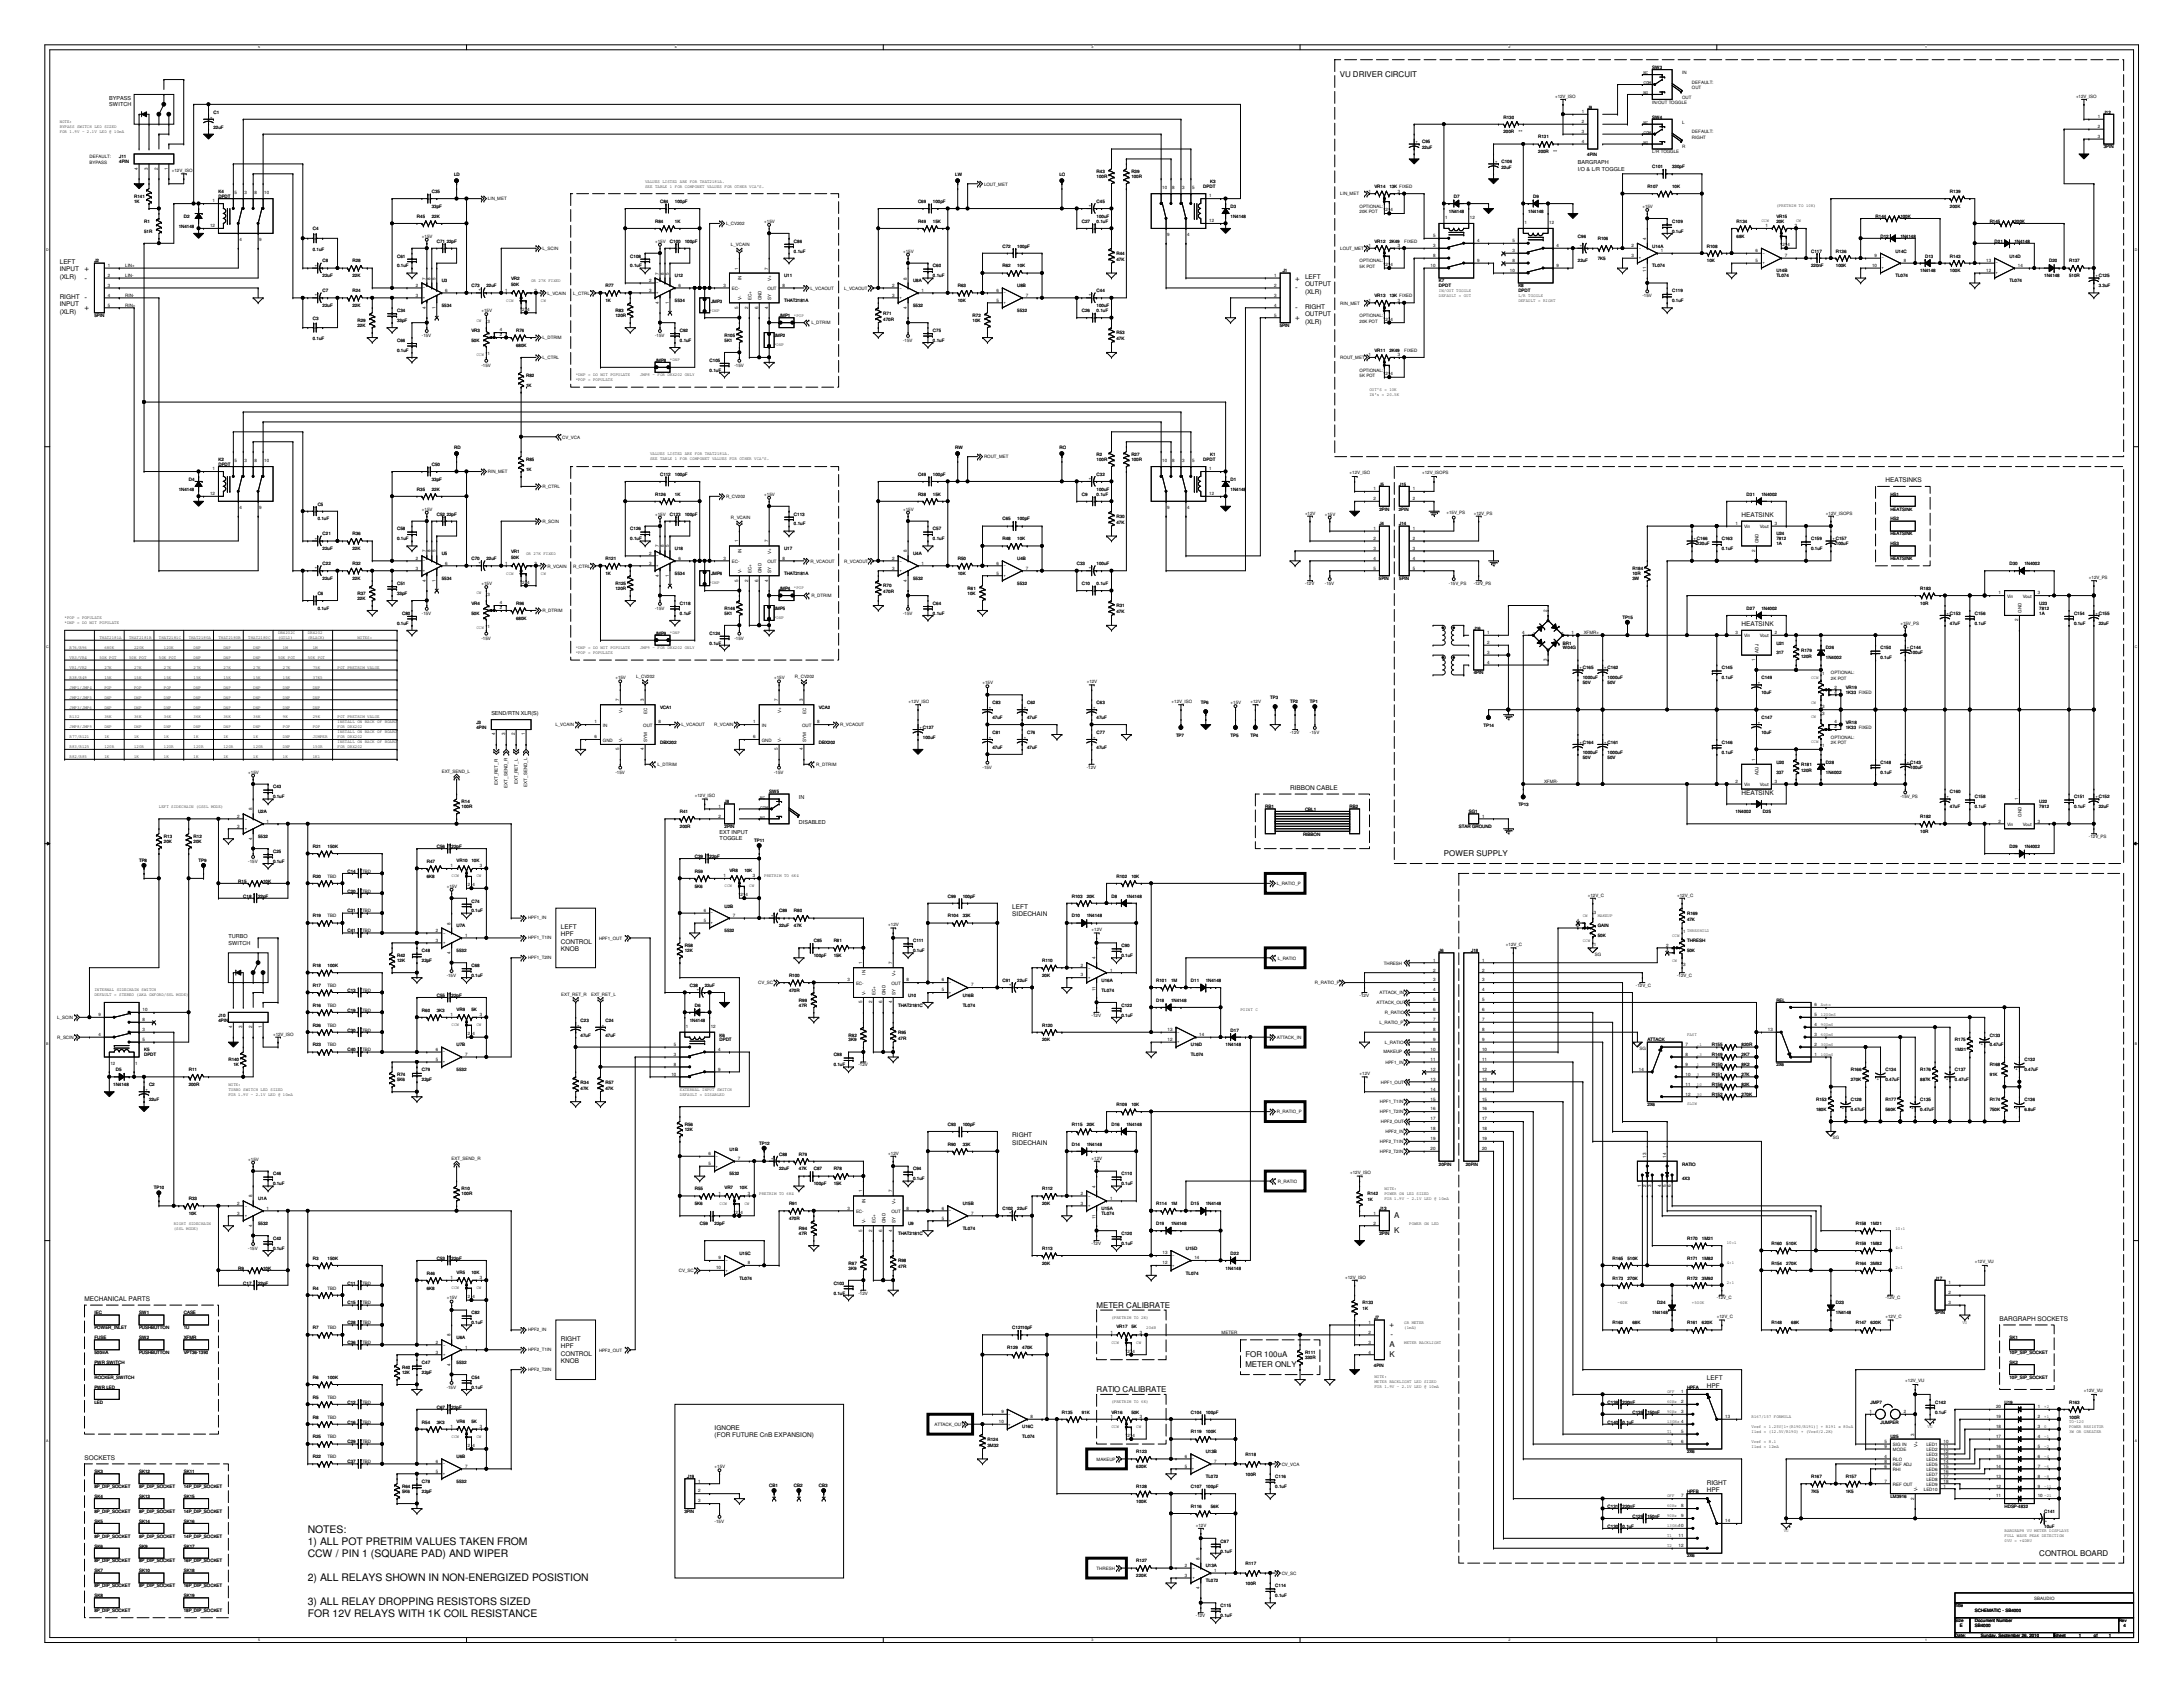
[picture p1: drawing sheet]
<svg xmlns="http://www.w3.org/2000/svg" width="1118mm" height="864mm" viewBox="0 0 1118 864" stroke-linecap="round" stroke-linejoin="round" font-family="sans-serif">
<defs><g id="words">
<g font-size="5.3">
<text x="158" y="785">NOTES:</text>
<text x="158" y="791">1) ALL POT PRETRIM VALUES TAKEN FROM</text>
<text x="158" y="797">CCW / PIN 1 (SQUARE PAD) AND WIPER</text>
<text x="158" y="809">2) ALL RELAYS SHOWN IN NON-ENERGIZED POSISTION</text>
<text x="158" y="822">3) ALL RELAY DROPPING RESISTORS SIZED</text>
<text x="158" y="828">FOR 12V RELAYS WITH 1K COIL RESISTANCE</text>
</g>
<g font-size="4.1">
<text x="686" y="39">VU DRIVER CIRCUIT</text>
<text x="43" y="144">-</text>
<text x="43" y="139">+</text>
<text x="663" y="144">+</text>
<text x="663" y="149">-</text>
<text x="43" y="154">-</text>
<text x="43" y="159">+</text>
<text x="663" y="159">-</text>
<text x="663" y="164">+</text>
<text x="739" y="438">POWER SUPPLY</text>
<text x="714" y="624">A</text>
<text x="714" y="631">K</text>
<text x="561" y="669">METER CALIBRATE</text>
<text x="711" y="680">+</text>
<text x="711" y="690">A</text>
<text x="712" y="684">-</text>
<text x="638" y="695">FOR 100uA</text>
<text x="711" y="695">K</text>
<text x="638" y="700">METER ONLY</text>
<text x="561" y="713">RATIO CALIBRATE</text>
<text x="1044" y="796">CONTROL BOARD</text>
</g>
<g font-size="3.3">
<text x="31" y="135">LEFT</text>
<text x="31" y="139">INPUT</text>
<text x="31" y="143">(XLR)</text>
<text x="668" y="143">LEFT</text>
<text x="668" y="147">OUTPUT</text>
<text x="31" y="153">RIGHT</text>
<text x="668" y="150">(XLR)</text>
<text x="31" y="157">INPUT</text>
<text x="31" y="161">(XLR)</text>
<text x="668" y="158">RIGHT</text>
<text x="668" y="162">OUTPUT</text>
<text x="668" y="166">(XLR)</text>
<text x="965" y="247">HEATSINKS</text>
<text x="892" y="265">HEATSINK</text>
<text x="892" y="321">HEATSINK</text>
<text x="660" y="404">RIBBON CABLE</text>
<text x="892" y="407">HEATSINK</text>
<text x="518" y="465">LEFT</text>
<text x="518" y="469">SIDECHAIN</text>
<text x="287" y="475">LEFT</text>
<text x="287" y="479">HPF</text>
<text x="287" y="483">CONTROL</text>
<text x="287" y="487">KNOB</text>
<text x="518" y="582">RIGHT</text>
<text x="518" y="586">SIDECHAIN</text>
<text x="43" y="666">MECHANICAL PARTS</text>
<text x="1024" y="676">BARGRAPH SOCKETS</text>
<text x="287" y="686">RIGHT</text>
<text x="287" y="690">HPF</text>
<text x="287" y="694">CONTROL</text>
<text x="287" y="698">KNOB</text>
<text x="874" y="707">LEFT</text>
<text x="874" y="710">HPF</text>
<text x="366" y="732">IGNORE</text>
<text x="366" y="736">(FOR FUTURE CnB EXPANSION)</text>
<text x="43" y="747">SOCKETS</text>
<text x="874" y="760">RIGHT</text>
<text x="874" y="764">HPF</text>
</g>
<g font-size="2.8">
<text x="56" y="51">BYPASS</text>
<text x="56" y="54">SWITCH</text>
<text x="777" y="69">**</text>
<text x="795" y="79">**</text>
<text x="808" y="84">BARGRAPH</text>
<text x="808" y="87">I/O &amp; L/R TOGGLE</text>
<text x="252" y="366">SEND/RTN XLR(S)</text>
<text x="409" y="409">IN</text>
<text x="409" y="422">DISABLED</text>
<text x="368" y="427">EXT INPUT</text>
<text x="368" y="430">TOGGLE</text>
<text x="117" y="480">TURBO</text>
<text x="117" y="484">SWITCH</text>
</g>
<g font-size="2.3">
<text x="846" y="35">SW3</text>
<text x="841" y="38">NC</text>
<text x="861" y="38">IN</text>
<text x="841" y="43">COM</text>
<text x="866" y="43">DEFAULT:</text>
<text x="866" y="46">OUT</text>
<text x="796" y="50">+12V_ISO</text>
<text x="841" y="48">NO</text>
<text x="846" y="53">IN/OUT TOGGLE</text>
<text x="861" y="51">OUT</text>
<text x="1063" y="50">+12V_ISO</text>
<text x="109" y="58">C1</text>
<text x="810" y="58">1</text>
<text x="813" y="56">J9</text>
<text x="1077" y="58">J12</text>
<text x="31" y="63">NOTE:</text>
<text x="31" y="66">BYPASS SWITCH LED SIZED</text>
<text x="108" y="61">+</text>
<text x="109" y="66">22uF</text>
<text x="770" y="61">R130</text>
<text x="810" y="63">2</text>
<text x="841" y="63">NC</text>
<text x="846" y="61">SW4</text>
<text x="861" y="63">L</text>
<text x="1074" y="60">1</text>
<text x="1074" y="66">2</text>
<text x="31" y="68">FOR 1.9V - 2.1V LED @ 10mA</text>
<text x="770" y="68">200R</text>
<text x="787" y="71">R131</text>
<text x="810" y="68">3</text>
<text x="841" y="69">COM</text>
<text x="866" y="68">DEFAULT:</text>
<text x="866" y="71">RIGHT</text>
<text x="1074" y="71">3</text>
<text x="725" y="73">+</text>
<text x="728" y="73">C95</text>
<text x="728" y="76">22uF</text>
<text x="810" y="73">4</text>
<text x="841" y="74">NO</text>
<text x="861" y="76">R</text>
<text x="1077" y="76">3PIN</text>
<text x="46" y="81">DEFAULT:</text>
<text x="46" y="84">BYPASS</text>
<text x="61" y="81">J11</text>
<text x="61" y="84">4PIN</text>
<text x="765" y="84">+</text>
<text x="769" y="84">C106</text>
<text x="787" y="78">200R</text>
<text x="813" y="80">4PIN</text>
<text x="846" y="78">L/R TOGGLE</text>
<text x="71" y="87" transform="rotate(-90 71 87)">4</text>
<text x="76" y="87" transform="rotate(-90 76 87)">3</text>
<text x="81" y="87" transform="rotate(-90 81 87)">2</text>
<text x="86" y="87" transform="rotate(-90 86 87)">1</text>
<text x="88" y="88">+12V_ISO</text>
<text x="561" y="89">R43</text>
<text x="579" y="89">R39</text>
<text x="769" y="87">22uF</text>
<text x="846" y="86">C101</text>
<text x="856" y="86">330pF</text>
<text x="232" y="90">LD</text>
<text x="330" y="93">VALUES LISTED ARE FOR THAT2181A.</text>
<text x="489" y="90">LW</text>
<text x="504" y="95">LOUT_MET</text>
<text x="542" y="90">LO</text>
<text x="561" y="91">100R</text>
<text x="579" y="91">100R</text>
<text x="620" y="94">K3</text>
<text x="69" y="101">R141</text>
<text x="112" y="99">K4</text>
<text x="112" y="101">DPDT</text>
<text x="120" y="99">5</text>
<text x="125" y="99">3</text>
<text x="130" y="99">8</text>
<text x="135" y="99">10</text>
<text x="221" y="99">C35</text>
<text x="330" y="96">SEE TABLE 1 FOR COMPONET VALUES FOR OTHER VCA'S.</text>
<text x="595" y="97">10</text>
<text x="600" y="97">8</text>
<text x="605" y="97">3</text>
<text x="610" y="97">5</text>
<text x="616" y="96">DPDT</text>
<text x="619" y="101">1</text>
<text x="686" y="100">LIN_MET</text>
<text x="701" y="99">1</text>
<text x="704" y="96">VR14</text>
<text x="711" y="96">13K FIXED</text>
<text x="716" y="99">3</text>
<text x="744" y="101">D7</text>
<text x="785" y="101">D9</text>
<text x="843" y="96">R107</text>
<text x="856" y="96">10K</text>
<text x="998" y="99">R139</text>
<text x="69" y="104">1K</text>
<text x="109" y="104">1</text>
<text x="221" y="106">33pF</text>
<text x="250" y="103">LIN_MET</text>
<text x="338" y="104">C84</text>
<text x="346" y="104">100pF</text>
<text x="470" y="104">C69</text>
<text x="478" y="104">100pF</text>
<text x="559" y="106" transform="rotate(-90 559 106)">+</text>
<text x="561" y="104">C45</text>
<text x="630" y="106">D3</text>
<text x="696" y="106">OPTIONAL:</text>
<text x="841" y="106">+15V</text>
<text x="909" y="106">(PRETRIM TO 10K)</text>
<text x="998" y="106">200K</text>
<text x="94" y="112">D2</text>
<text x="213" y="112">R45</text>
<text x="221" y="112">22K</text>
<text x="561" y="112">100uF</text>
<text x="619" y="114">12</text>
<text x="630" y="112">1N4148</text>
<text x="696" y="109">20K POT</text>
<text x="709" y="108">2</text>
<text x="712" y="108">4</text>
<text x="740" y="112">1</text>
<text x="742" y="109">1N4148</text>
<text x="753" y="112">12</text>
<text x="782" y="109">1N4148</text>
<text x="902" y="114">CCW</text>
<text x="909" y="112">VR15</text>
<text x="920" y="114">CW</text>
<text x="960" y="112">R144</text>
<text x="973" y="112">100K</text>
<text x="74" y="114">R1</text>
<text x="74" y="119">51R</text>
<text x="92" y="117">1N4148</text>
<text x="108" y="116">12</text>
<text x="160" y="118">C4</text>
<text x="335" y="114">R84</text>
<text x="346" y="114">1K</text>
<text x="372" y="115">L_CV202</text>
<text x="391" y="114">+15V</text>
<text x="470" y="114">R49</text>
<text x="478" y="114">15K</text>
<text x="554" y="114">C27</text>
<text x="561" y="114">0.1uF</text>
<text x="780" y="115">1</text>
<text x="793" y="115">12</text>
<text x="856" y="114">C109</text>
<text x="856" y="119">0.1uF</text>
<text x="889" y="114">R134</text>
<text x="904" y="116">1</text>
<text x="909" y="114">20K</text>
<text x="919" y="116">3</text>
<text x="1019" y="114">R145</text>
<text x="1031" y="114">200K</text>
<text x="123" y="123">4</text>
<text x="133" y="123">9</text>
<text x="216" y="122">+15V</text>
<text x="224" y="124">C71 22pF</text>
<text x="335" y="124">+15V</text>
<text x="343" y="124">C100</text>
<text x="351" y="124">100pF</text>
<text x="374" y="126">L_VCAIN</text>
<text x="406" y="124">C86</text>
<text x="598" y="121">9</text>
<text x="608" y="121">4</text>
<text x="704" y="124">VR12</text>
<text x="711" y="124">2K49</text>
<text x="719" y="124">FIXED</text>
<text x="734" y="121">5</text>
<text x="756" y="124">4</text>
<text x="774" y="124">5</text>
<text x="808" y="122">C96</text>
<text x="818" y="123">R106</text>
<text x="843" y="123" transform="rotate(-90 843 123)">4</text>
<text x="889" y="122">68K</text>
<text x="913" y="126">2</text>
<text x="915" y="126">4</text>
<text x="963" y="122">D12</text>
<text x="973" y="122">1N4148</text>
<text x="1021" y="124">D21</text>
<text x="1031" y="124">1N4148</text>
<text x="160" y="128">0.1uF</text>
<text x="203" y="132">C61</text>
<text x="278" y="128">L_SCIN</text>
<text x="323" y="132">C108</text>
<text x="406" y="129">0.1uF</text>
<text x="462" y="129">+15V</text>
<text x="513" y="127">C72</text>
<text x="521" y="127">100pF</text>
<text x="572" y="131">R44</text>
<text x="686" y="128">LOUT_MET</text>
<text x="701" y="126">1</text>
<text x="716" y="126">3</text>
<text x="734" y="132">8</text>
<text x="734" y="126">3</text>
<text x="774" y="129">3</text>
<text x="797" y="126">4</text>
<text x="810" y="126" transform="rotate(-90 810 126)">+</text>
<text x="835" y="126">2</text>
<text x="835" y="132">3</text>
<text x="839" y="128">-</text>
<text x="846" y="127">U14A</text>
<text x="850" y="129">1</text>
<text x="874" y="127">R108</text>
<text x="899" y="129">6</text>
<text x="902" y="130">-</text>
<text x="914" y="132">7</text>
<text x="927" y="129">C117</text>
<text x="940" y="129">R136</text>
<text x="960" y="132">9</text>
<text x="970" y="129">U14C</text>
<text x="986" y="132">D13</text>
<text x="998" y="132">R143</text>
<text x="1029" y="132">U14D</text>
<text x="48" y="134">J2</text>
<text x="55" y="137">1</text>
<text x="64" y="137">LIN+</text>
<text x="162" y="136" transform="rotate(-90 162 136)">+</text>
<text x="165" y="134">C8</text>
<text x="180" y="134">R28</text>
<text x="203" y="137">0.1uF</text>
<text x="323" y="137">0.1uF</text>
<text x="478" y="137">C60</text>
<text x="513" y="137">R62</text>
<text x="521" y="137">10K</text>
<text x="572" y="134">47K</text>
<text x="696" y="134">OPTIONAL:</text>
<text x="696" y="137">5K POT</text>
<text x="709" y="136">2</text>
<text x="712" y="136">4</text>
<text x="732" y="137">10</text>
<text x="756" y="134">9</text>
<text x="774" y="134">8</text>
<text x="797" y="137">9</text>
<text x="808" y="134">22uF</text>
<text x="818" y="133">7K5</text>
<text x="839" y="133">+</text>
<text x="846" y="137">TL074</text>
<text x="874" y="134">10K</text>
<text x="899" y="134">5</text>
<text x="902" y="135">+</text>
<text x="927" y="137">220nF</text>
<text x="940" y="137">100K</text>
<text x="958" y="137">10</text>
<text x="963" y="133">-</text>
<text x="963" y="138">+</text>
<text x="975" y="134">8</text>
<text x="1017" y="134">13</text>
<text x="1022" y="135">-</text>
<text x="1033" y="137">14</text>
<text x="1049" y="134">D20</text>
<text x="1059" y="134">R137</text>
<text x="55" y="142">2</text>
<text x="64" y="142">LIN-</text>
<text x="165" y="142">22uF</text>
<text x="180" y="142">22K</text>
<text x="218" y="143" transform="rotate(-90 218 143)">7</text>
<text x="220" y="143" transform="rotate(-90 220 143)">8</text>
<text x="223" y="143" transform="rotate(-90 223 143)">5</text>
<text x="262" y="144">VR2</text>
<text x="337" y="141" transform="rotate(-90 337 141)">7</text>
<text x="340" y="141" transform="rotate(-90 340 141)">8</text>
<text x="342" y="141" transform="rotate(-90 342 141)">5</text>
<text x="346" y="142">U12</text>
<text x="378" y="138" transform="rotate(-90 378 138)">1</text>
<text x="380" y="143" transform="rotate(-90 380 143)">IN</text>
<text x="393" y="138" transform="rotate(-90 393 138)">7</text>
<text x="395" y="144" transform="rotate(-90 395 144)">V+</text>
<text x="401" y="142">U11</text>
<text x="464" y="143" transform="rotate(-90 464 143)">8</text>
<text x="478" y="142">0.1uF</text>
<text x="652" y="142">1</text>
<text x="657" y="139">J1</text>
<text x="773" y="139">10</text>
<text x="843" y="139" transform="rotate(-90 843 139)">11</text>
<text x="909" y="139">U14B</text>
<text x="909" y="142">TL074</text>
<text x="970" y="142">TL074</text>
<text x="983" y="139">1N4148</text>
<text x="998" y="139">100K</text>
<text x="1017" y="139">12</text>
<text x="1022" y="140">+</text>
<text x="1047" y="142">1N4148</text>
<text x="1059" y="142">510R</text>
<text x="1073" y="142">+ C125</text>
<text x="55" y="147">3</text>
<text x="165" y="150">C7</text>
<text x="180" y="150">R24</text>
<text x="213" y="147">2</text>
<text x="216" y="148">-</text>
<text x="226" y="145">U3</text>
<text x="228" y="149">6</text>
<text x="241" y="147">C73</text>
<text x="246" y="149" transform="rotate(-90 246 149)">+</text>
<text x="249" y="147">22uF</text>
<text x="259" y="149">1</text>
<text x="262" y="147">50K</text>
<text x="272" y="144">OR 27K FIXED</text>
<text x="274" y="149">3</text>
<text x="310" y="147">R77</text>
<text x="332" y="149">3</text>
<text x="332" y="144">2</text>
<text x="336" y="146">-</text>
<text x="347" y="147">6</text>
<text x="370" y="147">3</text>
<text x="375" y="149">EC-</text>
<text x="393" y="149">OUT</text>
<text x="401" y="147">8</text>
<text x="415" y="148">L_VCAOUT</text>
<text x="432" y="148">L_VCAOUT</text>
<text x="457" y="147">2</text>
<text x="461" y="148">-</text>
<text x="467" y="145">U8A</text>
<text x="472" y="149">1</text>
<text x="490" y="147">R63</text>
<text x="510" y="149">6</text>
<text x="521" y="147">U8B</text>
<text x="561" y="150">C44</text>
<text x="652" y="147">2</text>
<text x="737" y="149">IN/OUT TOGGLE</text>
<text x="737" y="145">K7</text>
<text x="737" y="147">DPDT</text>
<text x="777" y="147">K8</text>
<text x="777" y="150">DPDT</text>
<text x="856" y="150">C119</text>
<text x="1029" y="145">TL074</text>
<text x="1075" y="147">3.3uF</text>
<text x="55" y="152">4</text>
<text x="64" y="152">RIN-</text>
<text x="162" y="152" transform="rotate(-90 162 152)">+</text>
<text x="213" y="152">3</text>
<text x="216" y="153">+</text>
<text x="259" y="154">CCW</text>
<text x="277" y="154">CW</text>
<text x="280" y="151">L_VCAIN</text>
<text x="293" y="151">L_CTRL</text>
<text x="310" y="155">1K</text>
<text x="336" y="151">+</text>
<text x="337" y="156" transform="rotate(-90 337 156)">4</text>
<text x="342" y="156" transform="rotate(-90 342 156)">1</text>
<text x="346" y="155">5534</text>
<text x="364" y="155">JMP3</text>
<text x="380" y="154" transform="rotate(-90 380 154)">V-</text>
<text x="385" y="154" transform="rotate(-90 385 154)">EC+</text>
<text x="390" y="154" transform="rotate(-90 390 154)">GND</text>
<text x="395" y="154" transform="rotate(-90 395 154)">SY</text>
<text x="401" y="155">THAT2181A</text>
<text x="457" y="152">3</text>
<text x="461" y="153">+</text>
<text x="490" y="155">10K</text>
<text x="510" y="154">5</text>
<text x="514" y="151">-</text>
<text x="514" y="156">+</text>
<text x="525" y="152">7</text>
<text x="559" y="152" transform="rotate(-90 559 152)">+</text>
<text x="652" y="152">3</text>
<text x="686" y="156">RIN_MET</text>
<text x="701" y="154">1</text>
<text x="704" y="152">VR13</text>
<text x="711" y="152">13K FIXED</text>
<text x="716" y="154">3</text>
<text x="737" y="152">DEFAULT = OUT</text>
<text x="777" y="152">L/R TOGGLE</text>
<text x="777" y="154">DEFAULT = RIGHT</text>
<text x="841" y="152">-15V</text>
<text x="856" y="155">0.1uF</text>
<text x="55" y="157">5</text>
<text x="64" y="157">RIN+</text>
<text x="165" y="157">22uF</text>
<text x="180" y="157">22K</text>
<text x="203" y="160">C34</text>
<text x="218" y="158" transform="rotate(-90 218 158)">4</text>
<text x="223" y="158" transform="rotate(-90 223 158)">1</text>
<text x="226" y="157">5534</text>
<text x="246" y="160">+15V</text>
<text x="267" y="159">2</text>
<text x="270" y="159">4</text>
<text x="315" y="160">R83</text>
<text x="363" y="160">*DNP</text>
<text x="378" y="158" transform="rotate(-90 378 158)">5</text>
<text x="383" y="158" transform="rotate(-90 383 158)">2</text>
<text x="388" y="158" transform="rotate(-90 388 158)">6</text>
<text x="393" y="158" transform="rotate(-90 393 158)">4</text>
<text x="452" y="161">R71</text>
<text x="464" y="158" transform="rotate(-90 464 158)">4</text>
<text x="467" y="157">5532</text>
<text x="521" y="160">5532</text>
<text x="554" y="160">C26</text>
<text x="561" y="160">0.1uF</text>
<text x="561" y="157">100uF</text>
<text x="652" y="157">4</text>
<text x="48" y="162">5PIN</text>
<text x="160" y="164">C3</text>
<text x="183" y="165">R29</text>
<text x="183" y="167">22K</text>
<text x="203" y="165">33pF</text>
<text x="244" y="165">CW</text>
<text x="250" y="165">3</text>
<text x="315" y="162">120R</text>
<text x="399" y="162">JMP1</text>
<text x="406" y="162">*POP</text>
<text x="415" y="166">L_DTRIM</text>
<text x="452" y="164">470R</text>
<text x="498" y="162">R72</text>
<text x="498" y="165">10K</text>
<text x="652" y="162">5</text>
<text x="655" y="167">5PIN</text>
<text x="696" y="162">OPTIONAL:</text>
<text x="696" y="165">20K POT</text>
<text x="709" y="164">2</text>
<text x="712" y="164">4</text>
<text x="160" y="174">0.1uF</text>
<text x="216" y="172">-15V</text>
<text x="241" y="170">VR3</text>
<text x="256" y="172">2</text>
<text x="256" y="170">4</text>
<text x="264" y="170">R76</text>
<text x="278" y="174">L_DTRIM</text>
<text x="335" y="172">-15V</text>
<text x="348" y="170">C92</text>
<text x="371" y="172">R105</text>
<text x="396" y="172">JMP2</text>
<text x="478" y="170">C75</text>
<text x="572" y="171">R53</text>
<text x="203" y="175">C66</text>
<text x="241" y="175">50K</text>
<text x="264" y="178">680K</text>
<text x="348" y="175">0.1uF</text>
<text x="371" y="175">5K1</text>
<text x="396" y="177">*DNP</text>
<text x="462" y="175">-15V</text>
<text x="478" y="175">0.1uF</text>
<text x="572" y="174">47K</text>
<text x="203" y="180">0.1uF</text>
<text x="244" y="182">CCW</text>
<text x="250" y="182">1</text>
<text x="278" y="184">L_CTRL</text>
<text x="335" y="185">JMP8</text>
<text x="343" y="185">*DNP</text>
<text x="363" y="185">C105</text>
<text x="686" y="184">ROUT_MET</text>
<text x="701" y="182">1</text>
<text x="704" y="180">VR11</text>
<text x="711" y="180">2K49</text>
<text x="716" y="182">3</text>
<text x="719" y="180">FIXED</text>
<text x="246" y="188">-15V</text>
<text x="363" y="190">0.1uF</text>
<text x="376" y="188">-15V</text>
<text x="696" y="190">OPTIONAL:</text>
<text x="269" y="193">R82</text>
<text x="269" y="198">1K</text>
<text x="295" y="193">*DNP = DO NOT POPULATE</text>
<text x="295" y="195">*POP = POPULATE</text>
<text x="328" y="193">JMP8 - FOR DBX202 ONLY</text>
<text x="696" y="193">5K POT</text>
<text x="709" y="192">2</text>
<text x="712" y="192">4</text>
<text x="701" y="203">IN's = 20.5K</text>
<text x="701" y="200">OUT'S = 10K</text>
<text x="288" y="225">CV_VCA</text>
<text x="232" y="230">RD</text>
<text x="333" y="233">VALUES LISTED ARE FOR THAT2181A.</text>
<text x="489" y="230">RW</text>
<text x="542" y="230">RO</text>
<text x="561" y="233">R2</text>
<text x="579" y="233">R27</text>
<text x="620" y="233">K1</text>
<text x="112" y="236">K2</text>
<text x="112" y="239">DPDT</text>
<text x="120" y="237">5</text>
<text x="125" y="237">3</text>
<text x="130" y="237">8</text>
<text x="135" y="237">10</text>
<text x="221" y="239">C50</text>
<text x="269" y="236">R85</text>
<text x="333" y="236">SEE TABLE 1 FOR COMPONET VALUES FOR OTHER VCA'S.</text>
<text x="504" y="235">ROUT_MET</text>
<text x="561" y="236">100R</text>
<text x="579" y="236">100R</text>
<text x="595" y="237">10</text>
<text x="600" y="237">8</text>
<text x="605" y="237">3</text>
<text x="610" y="237">5</text>
<text x="616" y="236">DPDT</text>
<text x="109" y="241">1</text>
<text x="250" y="242">RIN_MET</text>
<text x="269" y="241">1K</text>
<text x="338" y="244">C112</text>
<text x="346" y="244">100pF</text>
<text x="470" y="244">C49</text>
<text x="478" y="244">100pF</text>
<text x="559" y="246" transform="rotate(-90 559 246)">+</text>
<text x="561" y="244">C32</text>
<text x="619" y="241">1</text>
<text x="691" y="243">+12V_ISO</text>
<text x="728" y="243">+12V_ISOPS</text>
<text x="92" y="251">1N4148</text>
<text x="97" y="246">D4</text>
<text x="213" y="251">R35</text>
<text x="221" y="251">22K</text>
<text x="221" y="246">33pF</text>
<text x="278" y="250">R_CTRL</text>
<text x="561" y="251">100uF</text>
<text x="630" y="246">D1</text>
<text x="630" y="251">1N4148</text>
<text x="703" y="251">1</text>
<text x="706" y="249">J5</text>
<text x="716" y="249">J15</text>
<text x="723" y="251">1</text>
<text x="108" y="253">12</text>
<text x="335" y="254">R126</text>
<text x="346" y="254">1K</text>
<text x="372" y="255">R_CV202</text>
<text x="391" y="254">+15V</text>
<text x="470" y="254">R38</text>
<text x="478" y="254">15K</text>
<text x="554" y="254">C9</text>
<text x="561" y="254">0.1uF</text>
<text x="619" y="253">12</text>
<text x="703" y="256">2</text>
<text x="723" y="256">2</text>
<text x="894" y="254">D31</text>
<text x="902" y="254">1N4002</text>
<text x="968" y="254">HS1</text>
<text x="123" y="261">4</text>
<text x="133" y="261">9</text>
<text x="163" y="259">C5</text>
<text x="216" y="261">+15V</text>
<text x="224" y="264">C52 22pF</text>
<text x="335" y="264">+15V</text>
<text x="343" y="264">C123</text>
<text x="351" y="264">100pF</text>
<text x="406" y="264">C113</text>
<text x="462" y="261">+15V</text>
<text x="598" y="261">9</text>
<text x="608" y="261">4</text>
<text x="668" y="263">+12V</text>
<text x="678" y="264">+15V</text>
<text x="706" y="261">2PIN</text>
<text x="716" y="261">2PIN</text>
<text x="740" y="263">+15V_PS</text>
<text x="754" y="263">+12V_PS</text>
<text x="935" y="263">+12V_ISOPS</text>
<text x="968" y="261">HEATSINK</text>
<text x="163" y="266">0.1uF</text>
<text x="278" y="268">R_SCIN</text>
<text x="374" y="266">R_VCAIN</text>
<text x="406" y="269">0.1uF</text>
<text x="513" y="266">C65</text>
<text x="521" y="266">100pF</text>
<text x="572" y="265">R30</text>
<text x="572" y="268">47K</text>
<text x="706" y="269">J4</text>
<text x="716" y="269">J14</text>
<text x="889" y="269">1</text>
<text x="909" y="269">3</text>
<text x="968" y="266">HS2</text>
<text x="165" y="274">C21</text>
<text x="180" y="274">R36</text>
<text x="203" y="272">C58</text>
<text x="323" y="272">C126</text>
<text x="478" y="272">C57</text>
<text x="703" y="271">1</text>
<text x="723" y="271">1</text>
<text x="893" y="270">Vin</text>
<text x="901" y="270">Vout</text>
<text x="909" y="274">U24</text>
<text x="968" y="274">HEATSINK</text>
<text x="162" y="276" transform="rotate(-90 162 276)">+</text>
<text x="165" y="282">22uF</text>
<text x="180" y="282">22K</text>
<text x="203" y="277">0.1uF</text>
<text x="323" y="277">0.1uF</text>
<text x="337" y="280" transform="rotate(-90 337 280)">7</text>
<text x="340" y="280" transform="rotate(-90 340 280)">8</text>
<text x="342" y="280" transform="rotate(-90 342 280)">5</text>
<text x="346" y="282">U18</text>
<text x="378" y="278" transform="rotate(-90 378 278)">1</text>
<text x="393" y="278" transform="rotate(-90 393 278)">7</text>
<text x="401" y="282">U17</text>
<text x="478" y="277">0.1uF</text>
<text x="513" y="277">R48</text>
<text x="521" y="277">10K</text>
<text x="703" y="276">2</text>
<text x="703" y="281">3</text>
<text x="723" y="276">2</text>
<text x="723" y="281">3</text>
<text x="867" y="277">+ C166</text>
<text x="869" y="279">220uF</text>
<text x="881" y="277">C163</text>
<text x="881" y="282">0.1uF</text>
<text x="900" y="278" transform="rotate(-90 900 278)">GND</text>
<text x="909" y="277">7812</text>
<text x="909" y="279">1A</text>
<text x="927" y="277">C159</text>
<text x="927" y="282">0.1uF</text>
<text x="938" y="277">+ C157</text>
<text x="940" y="279">100uF</text>
<text x="968" y="279">HS3</text>
<text x="213" y="287">2</text>
<text x="216" y="288">-</text>
<text x="218" y="283" transform="rotate(-90 218 283)">7</text>
<text x="220" y="283" transform="rotate(-90 220 283)">8</text>
<text x="223" y="283" transform="rotate(-90 223 283)">5</text>
<text x="226" y="284">U5</text>
<text x="241" y="287">C70</text>
<text x="249" y="287">22uF</text>
<text x="262" y="283">VR1</text>
<text x="262" y="286">50K</text>
<text x="269" y="284">OR 27K FIXED</text>
<text x="310" y="287">R121</text>
<text x="332" y="284">2</text>
<text x="336" y="285">-</text>
<text x="347" y="287">6</text>
<text x="370" y="287">3</text>
<text x="380" y="283" transform="rotate(-90 380 283)">IN</text>
<text x="395" y="284" transform="rotate(-90 395 284)">V+</text>
<text x="401" y="287">8</text>
<text x="457" y="287">2</text>
<text x="464" y="283" transform="rotate(-90 464 283)">8</text>
<text x="467" y="284">U4A</text>
<text x="490" y="287">R50</text>
<text x="521" y="287">U4B</text>
<text x="703" y="287">4</text>
<text x="723" y="287">4</text>
<text x="899" y="283" transform="rotate(-90 899 283)">2</text>
<text x="968" y="287">HEATSINK</text>
<text x="162" y="291" transform="rotate(-90 162 291)">+</text>
<text x="165" y="289">C22</text>
<text x="180" y="289">R32</text>
<text x="213" y="292">3</text>
<text x="216" y="293">+</text>
<text x="228" y="289">6</text>
<text x="246" y="289" transform="rotate(-90 246 289)">+</text>
<text x="259" y="289">1</text>
<text x="274" y="289">3</text>
<text x="280" y="291">R_VCAIN</text>
<text x="293" y="291">R_CTRL</text>
<text x="332" y="289">3</text>
<text x="336" y="290">+</text>
<text x="375" y="288">EC-</text>
<text x="380" y="293" transform="rotate(-90 380 293)">V-</text>
<text x="385" y="293" transform="rotate(-90 385 293)">EC+</text>
<text x="390" y="293" transform="rotate(-90 390 293)">GND</text>
<text x="393" y="288">OUT</text>
<text x="395" y="293" transform="rotate(-90 395 293)">SY</text>
<text x="415" y="288">R_VCAOUT</text>
<text x="432" y="288">R_VCAOUT</text>
<text x="457" y="292">3</text>
<text x="461" y="288">-</text>
<text x="461" y="293">+</text>
<text x="472" y="289">1</text>
<text x="510" y="289">6</text>
<text x="514" y="290">-</text>
<text x="525" y="292">7</text>
<text x="551" y="289">C33</text>
<text x="559" y="291" transform="rotate(-90 559 291)">+</text>
<text x="561" y="289">100uF</text>
<text x="703" y="292">5</text>
<text x="723" y="292">5</text>
<text x="836" y="292">R184</text>
<text x="1029" y="289">D30</text>
<text x="1036" y="289">1N4002</text>
<text x="165" y="297">22uF</text>
<text x="180" y="297">22K</text>
<text x="203" y="299">C51</text>
<text x="218" y="298" transform="rotate(-90 218 298)">4</text>
<text x="223" y="298" transform="rotate(-90 223 298)">1</text>
<text x="226" y="297">5534</text>
<text x="246" y="299">+15V</text>
<text x="259" y="294">CCW</text>
<text x="267" y="299">2</text>
<text x="270" y="299">4</text>
<text x="277" y="294">CW</text>
<text x="310" y="294">1K</text>
<text x="315" y="299">R125</text>
<text x="337" y="295" transform="rotate(-90 337 295)">4</text>
<text x="342" y="295" transform="rotate(-90 342 295)">1</text>
<text x="346" y="294">5534</text>
<text x="363" y="299">*DNP</text>
<text x="364" y="294">JMP6</text>
<text x="378" y="298" transform="rotate(-90 378 298)">5</text>
<text x="383" y="298" transform="rotate(-90 383 298)">2</text>
<text x="388" y="298" transform="rotate(-90 388 298)">6</text>
<text x="393" y="298" transform="rotate(-90 393 298)">4</text>
<text x="401" y="294">THAT2181A</text>
<text x="464" y="298" transform="rotate(-90 464 298)">4</text>
<text x="467" y="297">5532</text>
<text x="490" y="294">10K</text>
<text x="510" y="294">5</text>
<text x="514" y="295">+</text>
<text x="521" y="299">5532</text>
<text x="554" y="299">C10</text>
<text x="561" y="299">0.1uF</text>
<text x="668" y="299">-12V</text>
<text x="678" y="299">-15V</text>
<text x="706" y="297">5PIN</text>
<text x="716" y="297">5PIN</text>
<text x="742" y="299">-15V_PS</text>
<text x="754" y="299">-12V_PS</text>
<text x="836" y="294">10R</text>
<text x="836" y="297">3W</text>
<text x="1069" y="296">+12V_PS</text>
<text x="163" y="305">C6</text>
<text x="183" y="305">R37</text>
<text x="203" y="305">33pF</text>
<text x="244" y="304">CW</text>
<text x="250" y="305">3</text>
<text x="315" y="302">120R</text>
<text x="399" y="302">JMP4</text>
<text x="406" y="302">*POP</text>
<text x="415" y="306">R_DTRIM</text>
<text x="452" y="301">R70</text>
<text x="452" y="304">470R</text>
<text x="495" y="302">R61</text>
<text x="495" y="305">10K</text>
<text x="983" y="302">R183</text>
<text x="1023" y="304">1</text>
<text x="1028" y="306">Vin</text>
<text x="1036" y="306">Vout</text>
<text x="1043" y="304">3</text>
<text x="183" y="307">22K</text>
<text x="241" y="310">VR4</text>
<text x="256" y="312">2</text>
<text x="256" y="309">4</text>
<text x="264" y="310">R96</text>
<text x="348" y="310">C118</text>
<text x="478" y="310">C64</text>
<text x="572" y="311">R31</text>
<text x="983" y="310">10R</text>
<text x="1044" y="310">U23</text>
<text x="33" y="317">*POP = POPULATE</text>
<text x="163" y="312">0.1uF</text>
<text x="206" y="315">C80</text>
<text x="216" y="315">-15V</text>
<text x="241" y="315">50K</text>
<text x="264" y="317">680K</text>
<text x="278" y="313">R_DTRIM</text>
<text x="335" y="312">-15V</text>
<text x="348" y="315">0.1uF</text>
<text x="371" y="312">R146</text>
<text x="371" y="315">5K1</text>
<text x="396" y="317">*DNP</text>
<text x="396" y="312">JMP5</text>
<text x="462" y="315">-15V</text>
<text x="478" y="315">0.1uF</text>
<text x="572" y="314">47K</text>
<text x="792" y="313" transform="rotate(-90 792 313)">2</text>
<text x="831" y="317">TP15</text>
<text x="894" y="312">D27</text>
<text x="902" y="312">1N4002</text>
<text x="997" y="315">+ C153</text>
<text x="1011" y="315">C156</text>
<text x="1035" y="314" transform="rotate(-90 1035 314)">GND</text>
<text x="1044" y="312">7812</text>
<text x="1044" y="315">1A</text>
<text x="1062" y="315">C154</text>
<text x="1073" y="315">+ C155</text>
<text x="33" y="320">*DNP = DO NOT POPULATE</text>
<text x="203" y="320">0.1uF</text>
<text x="244" y="322">CCW</text>
<text x="250" y="322">1</text>
<text x="754" y="322">J16</text>
<text x="973" y="320">+15V_PS</text>
<text x="998" y="320">47uF</text>
<text x="1011" y="320">0.1uF</text>
<text x="1033" y="318" transform="rotate(-90 1033 318)">2</text>
<text x="1062" y="320">0.1uF</text>
<text x="1075" y="320">22uF</text>
<text x="51" y="327">THAT2181A</text>
<text x="66" y="327">THAT2181B</text>
<text x="81" y="327">THAT2181C</text>
<text x="97" y="327">THAT2180A</text>
<text x="112" y="327">THAT2180B</text>
<text x="127" y="327">THAT2180C</text>
<text x="142" y="325">DBX202C</text>
<text x="142" y="327">(GOLD)</text>
<text x="158" y="325">DBX202</text>
<text x="158" y="327">(BLACK)</text>
<text x="183" y="327">NOTES:</text>
<text x="246" y="327">-15V</text>
<text x="335" y="325">JMP9</text>
<text x="343" y="325">*DNP</text>
<text x="363" y="325">C124</text>
<text x="363" y="330">0.1uF</text>
<text x="376" y="327">-15V</text>
<text x="761" y="325">1</text>
<text x="761" y="330">2</text>
<text x="779" y="325">4</text>
<text x="785" y="324">-</text>
<text x="799" y="324">+</text>
<text x="800" y="330">BR1</text>
<text x="805" y="325">1</text>
<text x="811" y="325">XFMR+</text>
<text x="889" y="325">3</text>
<text x="893" y="326">Vin</text>
<text x="901" y="326">Vout</text>
<text x="909" y="325">2</text>
<text x="909" y="330">U21</text>
<text x="36" y="332">R76/R96</text>
<text x="53" y="332">680K</text>
<text x="69" y="332">220K</text>
<text x="84" y="332">120K</text>
<text x="99" y="332">DNP</text>
<text x="114" y="332">DNP</text>
<text x="130" y="332">DNP</text>
<text x="145" y="332">1M</text>
<text x="160" y="332">1M</text>
<text x="295" y="332">*DNP = DO NOT POPULATE</text>
<text x="295" y="335">*POP = POPULATE</text>
<text x="328" y="332">JMP9 - FOR DBX202 ONLY</text>
<text x="761" y="335">3</text>
<text x="800" y="332">W04G</text>
<text x="900" y="334" transform="rotate(-90 900 334)">ADJ</text>
<text x="909" y="335">317</text>
<text x="922" y="334">R179</text>
<text x="935" y="332">D26</text>
<text x="963" y="332">C150</text>
<text x="976" y="332">+ C144</text>
<text x="978" y="335">100uF</text>
<text x="36" y="337">VR3/VR4</text>
<text x="51" y="337">50K POT</text>
<text x="66" y="337">50K POT</text>
<text x="81" y="337">50K POT</text>
<text x="99" y="337">DNP</text>
<text x="114" y="337">DNP</text>
<text x="130" y="337">DNP</text>
<text x="142" y="337">50K POT</text>
<text x="158" y="337">50K POT</text>
<text x="761" y="340">4</text>
<text x="792" y="338" transform="rotate(-90 792 338)">3</text>
<text x="899" y="338" transform="rotate(-90 899 338)">1</text>
<text x="922" y="337">120R</text>
<text x="935" y="338">1N4002</text>
<text x="963" y="338">0.1uF</text>
<text x="36" y="342">VR1/VR2</text>
<text x="36" y="347">R38/R49</text>
<text x="53" y="342">27K</text>
<text x="53" y="347">15K</text>
<text x="69" y="342">27K</text>
<text x="69" y="347">15K</text>
<text x="84" y="342">27K</text>
<text x="84" y="347">15K</text>
<text x="99" y="342">27K</text>
<text x="99" y="347">15K</text>
<text x="114" y="342">27K</text>
<text x="114" y="347">15K</text>
<text x="130" y="342">27K</text>
<text x="130" y="347">15K</text>
<text x="145" y="347">15K</text>
<text x="145" y="342">27K</text>
<text x="160" y="342">75K</text>
<text x="160" y="347">37K5</text>
<text x="173" y="342">POT PRETRIM VALUE</text>
<text x="315" y="348">+15V</text>
<text x="326" y="347">L_CV202</text>
<text x="396" y="348">+15V</text>
<text x="407" y="347">R_CV202</text>
<text x="754" y="345">4PIN</text>
<text x="809" y="343">+ C165</text>
<text x="810" y="348">1000uF</text>
<text x="821" y="343">+ C162</text>
<text x="823" y="348">1000uF</text>
<text x="881" y="343">C145</text>
<text x="881" y="348">0.1uF</text>
<text x="902" y="348">C149</text>
<text x="927" y="347">CCW</text>
<text x="933" y="346">1</text>
<text x="937" y="345">OPTIONAL:</text>
<text x="937" y="348">2K POT</text>
<text x="36" y="353">JMP1/JMP4</text>
<text x="53" y="353">POP</text>
<text x="69" y="353">POP</text>
<text x="84" y="353">POP</text>
<text x="99" y="353">DNP</text>
<text x="114" y="353">DNP</text>
<text x="130" y="353">DNP</text>
<text x="145" y="353">DNP</text>
<text x="160" y="353">DNP</text>
<text x="503" y="350">+15V</text>
<text x="556" y="350">+12V</text>
<text x="810" y="350">50V</text>
<text x="823" y="350">50V</text>
<text x="900" y="350">+</text>
<text x="939" y="353">2</text>
<text x="945" y="353">VR19</text>
<text x="36" y="358">JMP2/JMP5</text>
<text x="53" y="358">DNP</text>
<text x="69" y="358">DNP</text>
<text x="84" y="358">DNP</text>
<text x="99" y="358">DNP</text>
<text x="114" y="358">DNP</text>
<text x="130" y="358">DNP</text>
<text x="145" y="358">DNP</text>
<text x="160" y="358">DNP</text>
<text x="317" y="359" transform="rotate(-90 317 359)">7</text>
<text x="330" y="359" transform="rotate(-90 330 359)">3</text>
<text x="398" y="359" transform="rotate(-90 398 359)">7</text>
<text x="411" y="359" transform="rotate(-90 411 359)">3</text>
<text x="465" y="360">+12V_ISO</text>
<text x="600" y="360">+12V_ISO</text>
<text x="640" y="360">+12V</text>
<text x="650" y="358">TP3</text>
<text x="660" y="360">TP2</text>
<text x="671" y="360">TP1</text>
<text x="902" y="355">10uF</text>
<text x="939" y="355">4</text>
<text x="945" y="355">1K33 FIXED</text>
<text x="36" y="363">JMP3/JMP6</text>
<text x="53" y="363">DNP</text>
<text x="69" y="363">DNP</text>
<text x="84" y="363">DNP</text>
<text x="99" y="363">DNP</text>
<text x="114" y="363">DNP</text>
<text x="130" y="363">DNP</text>
<text x="145" y="363">DNP</text>
<text x="160" y="363">DNP</text>
<text x="319" y="365" transform="rotate(-90 319 365)">V+</text>
<text x="331" y="365" transform="rotate(-90 331 365)">EC</text>
<text x="338" y="363">VCA1</text>
<text x="400" y="365" transform="rotate(-90 400 365)">V+</text>
<text x="413" y="365" transform="rotate(-90 413 365)">EC</text>
<text x="419" y="363">VCA2</text>
<text x="506" y="363">+</text>
<text x="508" y="360">C83</text>
<text x="524" y="363">+</text>
<text x="526" y="360">C62</text>
<text x="560" y="363">+</text>
<text x="561" y="360">C63</text>
<text x="615" y="360">TP6</text>
<text x="630" y="360">+15V</text>
<text x="927" y="360">CW</text>
<text x="933" y="362">3</text>
<text x="36" y="368">R132</text>
<text x="53" y="368">36K</text>
<text x="69" y="368">36K</text>
<text x="84" y="368">36K</text>
<text x="99" y="368">36K</text>
<text x="114" y="368">36K</text>
<text x="130" y="368">36K</text>
<text x="145" y="368">9K</text>
<text x="160" y="368">29K</text>
<text x="173" y="370">INSTALL ON BACK OF BOARD</text>
<text x="173" y="368">POT PRETRIM VALUE</text>
<text x="244" y="371">J3</text>
<text x="284" y="372">L_VCAIN</text>
<text x="304" y="370">1</text>
<text x="337" y="370">8</text>
<text x="349" y="372">L_VCAOUT</text>
<text x="366" y="372">R_VCAIN</text>
<text x="386" y="370">1</text>
<text x="418" y="370">8</text>
<text x="430" y="372">R_VCAOUT</text>
<text x="508" y="368">47uF</text>
<text x="526" y="368">47uF</text>
<text x="561" y="368">47uF</text>
<text x="900" y="371">+</text>
<text x="902" y="368">C147</text>
<text x="927" y="368">CW</text>
<text x="933" y="366">3</text>
<text x="939" y="370">4</text>
<text x="945" y="371">VR18</text>
<text x="36" y="373">JMP8/JMP9</text>
<text x="36" y="378">R77/R121</text>
<text x="53" y="373">DNP</text>
<text x="53" y="378">1K</text>
<text x="69" y="378">1K</text>
<text x="69" y="373">DNP</text>
<text x="84" y="378">1K</text>
<text x="84" y="373">DNP</text>
<text x="99" y="378">1K</text>
<text x="99" y="373">DNP</text>
<text x="114" y="378">1K</text>
<text x="114" y="373">DNP</text>
<text x="130" y="378">1K</text>
<text x="130" y="373">DNP</text>
<text x="145" y="378">DNP</text>
<text x="145" y="373">POP</text>
<text x="160" y="378">JUMPER</text>
<text x="160" y="373">POP</text>
<text x="173" y="375">INSTALL ON BACK OF BOARD</text>
<text x="173" y="378">FOR DBX202</text>
<text x="173" y="373">FOR DBX202</text>
<text x="244" y="373">4PIN</text>
<text x="253" y="377" transform="rotate(-90 253 377)">4</text>
<text x="259" y="377" transform="rotate(-90 259 377)">3</text>
<text x="264" y="377" transform="rotate(-90 264 377)">2</text>
<text x="269" y="377" transform="rotate(-90 269 377)">1</text>
<text x="304" y="378">6</text>
<text x="309" y="372">IN</text>
<text x="329" y="372">OUT</text>
<text x="386" y="378">6</text>
<text x="390" y="372">IN</text>
<text x="411" y="372">OUT</text>
<text x="471" y="373">+ C127</text>
<text x="508" y="376">C81</text>
<text x="526" y="376">C76</text>
<text x="561" y="376">C77</text>
<text x="602" y="377">TP7</text>
<text x="630" y="377">TP5</text>
<text x="640" y="377">TP4</text>
<text x="660" y="376">-12V</text>
<text x="671" y="376">-15V</text>
<text x="760" y="372">TP14</text>
<text x="902" y="376">10uF</text>
<text x="939" y="373">2</text>
<text x="945" y="373">1K33 FIXED</text>
<text x="36" y="383">R83/R125</text>
<text x="53" y="383">120R</text>
<text x="69" y="383">120R</text>
<text x="84" y="383">120R</text>
<text x="99" y="383">120R</text>
<text x="114" y="383">120R</text>
<text x="130" y="383">120R</text>
<text x="145" y="383">DNP</text>
<text x="160" y="383">150R</text>
<text x="173" y="380">INSTALL ON BACK OF BOARD</text>
<text x="173" y="383">FOR DBX202</text>
<text x="309" y="380">GND</text>
<text x="319" y="380" transform="rotate(-90 319 380)">V-</text>
<text x="331" y="380" transform="rotate(-90 331 380)">SYM</text>
<text x="338" y="381">DBX202</text>
<text x="390" y="380">GND</text>
<text x="400" y="380" transform="rotate(-90 400 380)">V-</text>
<text x="413" y="380" transform="rotate(-90 413 380)">SYM</text>
<text x="419" y="381">DBX202</text>
<text x="473" y="378">100uF</text>
<text x="506" y="378">+</text>
<text x="508" y="383">47uF</text>
<text x="524" y="378">+</text>
<text x="526" y="383">47uF</text>
<text x="560" y="378">+</text>
<text x="561" y="383">47uF</text>
<text x="809" y="381">+ C164</text>
<text x="821" y="381">+ C161</text>
<text x="881" y="381">C146</text>
<text x="927" y="380">CCW</text>
<text x="933" y="383">1</text>
<text x="937" y="378">OPTIONAL:</text>
<text x="937" y="381">2K POT</text>
<text x="36" y="388">R82/R85</text>
<text x="53" y="388">1K</text>
<text x="69" y="388">1K</text>
<text x="84" y="388">1K</text>
<text x="99" y="388">1K</text>
<text x="114" y="388">1K</text>
<text x="130" y="388">1K</text>
<text x="145" y="388">1K</text>
<text x="160" y="388">1K1</text>
<text x="317" y="384" transform="rotate(-90 317 384)">5</text>
<text x="330" y="384" transform="rotate(-90 330 384)">4</text>
<text x="398" y="384" transform="rotate(-90 398 384)">5</text>
<text x="411" y="384" transform="rotate(-90 411 384)">4</text>
<text x="810" y="386">1000uF</text>
<text x="810" y="388">50V</text>
<text x="823" y="386">1000uF</text>
<text x="823" y="388">50V</text>
<text x="881" y="386">0.1uF</text>
<text x="899" y="389" transform="rotate(-90 899 389)">1</text>
<text x="127" y="396">+15V</text>
<text x="226" y="395">EXT_SEND_L</text>
<text x="315" y="396">-15V</text>
<text x="337" y="392">L_DTRIM</text>
<text x="396" y="396">-15V</text>
<text x="418" y="392">R_DTRIM</text>
<text x="503" y="393">-15V</text>
<text x="556" y="393">-12V</text>
<text x="909" y="391">U20</text>
<text x="909" y="396">337</text>
<text x="922" y="392">R181</text>
<text x="922" y="395">120R</text>
<text x="935" y="391">D28</text>
<text x="935" y="396">1N4002</text>
<text x="963" y="391">C148</text>
<text x="963" y="396">0.1uF</text>
<text x="976" y="391">+ C143</text>
<text x="978" y="393">100uF</text>
<text x="255" y="402" transform="rotate(-90 255 402)">EXT_RET_R</text>
<text x="265" y="401" transform="rotate(-90 265 401)">EXT_RET_L</text>
<text x="791" y="401">XFMR-</text>
<text x="889" y="401">2</text>
<text x="900" y="397" transform="rotate(-90 900 397)">ADJ</text>
<text x="909" y="401">3</text>
<text x="140" y="404">C43</text>
<text x="260" y="403" transform="rotate(-90 260 403)">EXT_SEND_R</text>
<text x="270" y="403" transform="rotate(-90 270 403)">EXT_SEND_L</text>
<text x="394" y="406">SW5</text>
<text x="893" y="403">Vin</text>
<text x="901" y="403">Vout</text>
<text x="998" y="406">C160</text>
<text x="81" y="414">LEFT SIDECHAIN (GSSL MODE)</text>
<text x="140" y="409">0.1uF</text>
<text x="236" y="411">R14</text>
<text x="236" y="414">100R</text>
<text x="356" y="408">+12V_ISO</text>
<text x="368" y="414">1</text>
<text x="371" y="411">J8</text>
<text x="389" y="409">NC</text>
<text x="648" y="414">RB1</text>
<text x="691" y="414">RB2</text>
<text x="777" y="413">TP13</text>
<text x="973" y="409">-15V_PS</text>
<text x="997" y="409">+</text>
<text x="998" y="414">47uF</text>
<text x="1011" y="409">C158</text>
<text x="1011" y="414">0.1uF</text>
<text x="1033" y="410" transform="rotate(-90 1033 410)">1</text>
<text x="1044" y="411">U22</text>
<text x="1044" y="414">7912</text>
<text x="1062" y="409">C151</text>
<text x="1062" y="414">0.1uF</text>
<text x="1073" y="409">+ C152</text>
<text x="1075" y="414">22uF</text>
<text x="121" y="419">2</text>
<text x="129" y="415" transform="rotate(-90 129 415)">8</text>
<text x="132" y="416">U2A</text>
<text x="348" y="416">R41</text>
<text x="368" y="419">2</text>
<text x="389" y="414">COM</text>
<text x="389" y="419">NO</text>
<text x="668" y="415">CBL1</text>
<text x="752" y="416">SG1</text>
<text x="759" y="419">1</text>
<text x="889" y="416">1N4002</text>
<text x="903" y="416">D25</text>
<text x="983" y="419">R182</text>
<text x="1035" y="418" transform="rotate(-90 1035 418)">GND</text>
<text x="121" y="424">3</text>
<text x="125" y="420">-</text>
<text x="125" y="425">+</text>
<text x="136" y="421">1</text>
<text x="348" y="424">200R</text>
<text x="371" y="424">2PIN</text>
<text x="747" y="424">STAR GROUND</text>
<text x="1023" y="421">2</text>
<text x="1028" y="423">Vin</text>
<text x="1036" y="423">Vout</text>
<text x="1043" y="421">3</text>
<text x="84" y="429">R13</text>
<text x="84" y="432">20K</text>
<text x="99" y="429">R12</text>
<text x="99" y="432">20K</text>
<text x="129" y="430" transform="rotate(-90 129 430)">4</text>
<text x="132" y="429">5532</text>
<text x="386" y="431">TP11</text>
<text x="667" y="428">RIBBON</text>
<text x="983" y="426">10R</text>
<text x="1069" y="429">-12V_PS</text>
<text x="140" y="437">C25</text>
<text x="160" y="434">R21</text>
<text x="168" y="434">150K</text>
<text x="224" y="434">C56</text>
<text x="231" y="434">22pF</text>
<text x="1029" y="434">D29</text>
<text x="1036" y="434">1N4002</text>
<text x="71" y="441">TP8</text>
<text x="102" y="441">TP9</text>
<text x="127" y="442">-15V</text>
<text x="140" y="442">0.1uF</text>
<text x="219" y="442">R47</text>
<text x="231" y="444">1</text>
<text x="234" y="441">VR10</text>
<text x="241" y="441">10K</text>
<text x="246" y="444">3</text>
<text x="356" y="439">C39</text>
<text x="363" y="439">22pF</text>
<text x="160" y="449">R20</text>
<text x="168" y="449">TBD</text>
<text x="178" y="447">C14</text>
<text x="186" y="447">TBD</text>
<text x="219" y="449">6K8</text>
<text x="231" y="449">CCW</text>
<text x="244" y="449">CW</text>
<text x="356" y="447">R59</text>
<text x="370" y="449">1</text>
<text x="373" y="446">VR8</text>
<text x="381" y="446">10K</text>
<text x="385" y="449">3</text>
<text x="391" y="449">PRETRIM TO 6K4</text>
<text x="572" y="449">R102</text>
<text x="579" y="449">10K</text>
<text x="122" y="452">R15</text>
<text x="135" y="452">10K</text>
<text x="229" y="454">+15V</text>
<text x="239" y="454">2</text>
<text x="242" y="454">4</text>
<text x="356" y="454">5K6</text>
<text x="371" y="454">CCW</text>
<text x="384" y="454">CW</text>
<text x="654" y="453">L_RATIO_P</text>
<text x="125" y="459">C18</text>
<text x="132" y="459">22pF</text>
<text x="178" y="457">C20</text>
<text x="186" y="457">TBD</text>
<text x="379" y="459">2</text>
<text x="382" y="459">4</text>
<text x="485" y="459">C99</text>
<text x="493" y="459">100pF</text>
<text x="549" y="459">R103</text>
<text x="556" y="459">20K</text>
<text x="569" y="459">D8</text>
<text x="577" y="459">1N4148</text>
<text x="813" y="459">+12V_C</text>
<text x="859" y="459">+12V_C</text>
<text x="178" y="467">C31</text>
<text x="186" y="467">TBD</text>
<text x="241" y="462">C74</text>
<text x="241" y="467">0.1uF</text>
<text x="360" y="467">6</text>
<text x="371" y="465">U2B</text>
<text x="399" y="467">C89</text>
<text x="406" y="467">R80</text>
<text x="816" y="468">3</text>
<text x="160" y="470">R19</text>
<text x="168" y="470">TBD</text>
<text x="231" y="473" transform="rotate(-90 231 473)">8</text>
<text x="270" y="471">HPF1_IN</text>
<text x="360" y="472">5</text>
<text x="364" y="468">-</text>
<text x="364" y="473">+</text>
<text x="375" y="469">7</text>
<text x="396" y="469" transform="rotate(-90 396 469)">+</text>
<text x="485" y="470">R104</text>
<text x="493" y="470">33K</text>
<text x="549" y="470">D10</text>
<text x="556" y="470">1N4148</text>
<text x="807" y="472">4</text>
<text x="810" y="469">CW</text>
<text x="818" y="469">MAKEUP</text>
<text x="864" y="468">R169</text>
<text x="864" y="471">47K</text>
<text x="178" y="477">C41</text>
<text x="186" y="477">TBD</text>
<text x="223" y="477">2</text>
<text x="227" y="479">-</text>
<text x="234" y="475">U7A</text>
<text x="238" y="480">1</text>
<text x="371" y="477">5532</text>
<text x="399" y="475">22uF</text>
<text x="406" y="475">47K</text>
<text x="455" y="474">+12V</text>
<text x="559" y="477">+12V</text>
<text x="807" y="474">2</text>
<text x="818" y="475">GAIN</text>
<text x="818" y="480">50K</text>
<text x="856" y="480">CCW</text>
<text x="862" y="478">1</text>
<text x="864" y="477">THRESHOLD</text>
<text x="223" y="482">3</text>
<text x="227" y="483">+</text>
<text x="270" y="481">HPF1_T1IN</text>
<text x="307" y="481">HPF1_OUT</text>
<text x="351" y="485">R58</text>
<text x="417" y="482">C85</text>
<text x="427" y="482">R81</text>
<text x="467" y="482">C111</text>
<text x="574" y="485">C90</text>
<text x="771" y="484">+12V_C</text>
<text x="810" y="482">CCW</text>
<text x="816" y="484">1</text>
<text x="853" y="485">2</text>
<text x="864" y="482">THRESH</text>
<text x="203" y="490">R42</text>
<text x="216" y="487">C48</text>
<text x="231" y="488" transform="rotate(-90 231 488)">4</text>
<text x="234" y="487">5532</text>
<text x="270" y="491">HPF1_T2IN</text>
<text x="351" y="487">12K</text>
<text x="417" y="490">100pF</text>
<text x="427" y="490">15K</text>
<text x="467" y="487">0.1uF</text>
<text x="561" y="491" transform="rotate(-90 561 491)">4</text>
<text x="574" y="490">0.1uF</text>
<text x="654" y="491">L_RATIO</text>
<text x="737" y="487">J6</text>
<text x="753" y="487">J18</text>
<text x="816" y="489">SG</text>
<text x="853" y="487">4</text>
<text x="864" y="487">50K</text>
<text x="160" y="495">R18</text>
<text x="168" y="495">100K</text>
<text x="203" y="493">12K</text>
<text x="216" y="493">22pF</text>
<text x="241" y="495">C68</text>
<text x="441" y="494" transform="rotate(-90 441 494)">1</text>
<text x="457" y="494" transform="rotate(-90 457 494)">7</text>
<text x="533" y="493">R110</text>
<text x="553" y="495">2</text>
<text x="557" y="496">-</text>
<text x="568" y="497">1</text>
<text x="708" y="494">THRESH</text>
<text x="734" y="492">1</text>
<text x="734" y="497">2</text>
<text x="759" y="492">1</text>
<text x="759" y="497">2</text>
<text x="856" y="492">CW</text>
<text x="862" y="494">3</text>
<text x="229" y="500">-15V</text>
<text x="241" y="500">0.1uF</text>
<text x="388" y="504">CV_SC</text>
<text x="404" y="500">R100</text>
<text x="434" y="502">3</text>
<text x="443" y="499" transform="rotate(-90 443 499)">IN</text>
<text x="458" y="500" transform="rotate(-90 458 500)">V+</text>
<text x="464" y="502">8</text>
<text x="482" y="502">6</text>
<text x="486" y="504">-</text>
<text x="513" y="503">C91</text>
<text x="521" y="503">22uF</text>
<text x="533" y="500">20K</text>
<text x="553" y="500">3</text>
<text x="557" y="501">+</text>
<text x="564" y="503">U16A</text>
<text x="592" y="503">R101</text>
<text x="600" y="503">1M</text>
<text x="610" y="503">D11</text>
<text x="617" y="503">1N4148</text>
<text x="673" y="504">R_RATIO_P</text>
<text x="734" y="502">3</text>
<text x="759" y="502">3</text>
<text x="859" y="500">-12V_C</text>
<text x="48" y="507">INTERNAL SIDECHAIN SWITCH</text>
<text x="160" y="505">R17</text>
<text x="168" y="505">TBD</text>
<text x="178" y="508">C13</text>
<text x="186" y="508">TBD</text>
<text x="287" y="510">EXT_RET_R</text>
<text x="303" y="510">EXT_RET_L</text>
<text x="353" y="505">C38</text>
<text x="358" y="507" transform="rotate(-90 358 507)">+</text>
<text x="361" y="505">22uF</text>
<text x="404" y="508">470R</text>
<text x="438" y="504">EC-</text>
<text x="443" y="509" transform="rotate(-90 443 509)">V-</text>
<text x="448" y="509" transform="rotate(-90 448 509)">EC+</text>
<text x="453" y="509" transform="rotate(-90 453 509)">GND</text>
<text x="456" y="504">OUT</text>
<text x="458" y="509" transform="rotate(-90 458 509)">SY</text>
<text x="482" y="507">5</text>
<text x="486" y="509">+</text>
<text x="497" y="505">7</text>
<text x="518" y="505" transform="rotate(-90 518 505)">+</text>
<text x="561" y="507" transform="rotate(-90 561 507)">11</text>
<text x="564" y="508">TL074</text>
<text x="706" y="509">ATTACK_IN</text>
<text x="734" y="507">4</text>
<text x="759" y="507">4</text>
<text x="838" y="505">-12V_C</text>
<text x="48" y="510">DEFAULT = STEREO (AKA OXFORD/SSL MODE)</text>
<text x="160" y="515">R16</text>
<text x="168" y="515">TBD</text>
<text x="224" y="510">C55</text>
<text x="231" y="510">22pF</text>
<text x="356" y="515">D6</text>
<text x="409" y="513">R99</text>
<text x="409" y="515">47R</text>
<text x="441" y="514" transform="rotate(-90 441 514)">5</text>
<text x="447" y="514" transform="rotate(-90 447 514)">2</text>
<text x="452" y="514" transform="rotate(-90 452 514)">6</text>
<text x="457" y="514" transform="rotate(-90 457 514)">4</text>
<text x="460" y="515">THAT2181C</text>
<text x="465" y="510">U10</text>
<text x="493" y="510">U16B</text>
<text x="493" y="515">TL074</text>
<text x="574" y="515">C122</text>
<text x="592" y="513">D18</text>
<text x="600" y="513">1N4148</text>
<text x="696" y="510">-12V</text>
<text x="705" y="514">ATTACK_OUT</text>
<text x="734" y="513">5</text>
<text x="759" y="513">5</text>
<text x="909" y="513">REL</text>
<text x="929" y="515">6</text>
<text x="932" y="515">Auto</text>
<text x="29" y="522">L_SCIN</text>
<text x="50" y="520">9</text>
<text x="73" y="518">10</text>
<text x="112" y="520">J10</text>
<text x="178" y="518">C19</text>
<text x="186" y="518">TBD</text>
<text x="216" y="518">R60</text>
<text x="224" y="518">3K3</text>
<text x="231" y="520">1</text>
<text x="234" y="517">VR9</text>
<text x="241" y="517">5K</text>
<text x="246" y="520">3</text>
<text x="559" y="520">-12V</text>
<text x="574" y="520">0.1uF</text>
<text x="635" y="518">POINT C</text>
<text x="709" y="519">R_RATIO</text>
<text x="734" y="518">6</text>
<text x="759" y="518">6</text>
<text x="929" y="520">5</text>
<text x="932" y="520">1200mS</text>
<text x="73" y="523">8</text>
<text x="73" y="528">3</text>
<text x="112" y="523">4PIN</text>
<text x="119" y="526" transform="rotate(-90 119 526)">4</text>
<text x="124" y="526" transform="rotate(-90 124 526)">3</text>
<text x="129" y="526" transform="rotate(-90 129 526)">2</text>
<text x="134" y="526" transform="rotate(-90 134 526)">1</text>
<text x="160" y="526">R26</text>
<text x="168" y="526">TBD</text>
<text x="231" y="525">CCW</text>
<text x="244" y="525">CW</text>
<text x="295" y="526">+</text>
<text x="297" y="523">C23</text>
<text x="308" y="526">+</text>
<text x="310" y="523">C24</text>
<text x="351" y="526">1</text>
<text x="353" y="523">1N4148</text>
<text x="364" y="526">12</text>
<text x="533" y="526">R120</text>
<text x="598" y="528">13</text>
<text x="706" y="524">L_RATIO_P</text>
<text x="734" y="523">7</text>
<text x="734" y="528">8</text>
<text x="759" y="523">7</text>
<text x="759" y="528">8</text>
<text x="905" y="528">13</text>
<text x="929" y="525">4</text>
<text x="932" y="525">900mS</text>
<text x="29" y="532">R_SCIN</text>
<text x="50" y="530">4</text>
<text x="73" y="533">5</text>
<text x="140" y="530">+12V_ISO</text>
<text x="178" y="528">C30</text>
<text x="186" y="528">TBD</text>
<text x="239" y="530">2</text>
<text x="242" y="530">4</text>
<text x="297" y="531">47uF</text>
<text x="310" y="531">47uF</text>
<text x="368" y="531">K6</text>
<text x="368" y="533">DPDT</text>
<text x="434" y="531">R92</text>
<text x="434" y="533">3K9</text>
<text x="460" y="529">R95</text>
<text x="460" y="532">47R</text>
<text x="533" y="533">20K</text>
<text x="598" y="533">12</text>
<text x="603" y="529">-</text>
<text x="614" y="530">14</text>
<text x="630" y="528">D17</text>
<text x="654" y="532">ATTACK_IN</text>
<text x="734" y="533">9</text>
<text x="759" y="533">9</text>
<text x="843" y="533">ATTACK</text>
<text x="864" y="530">FAST</text>
<text x="929" y="530">3</text>
<text x="932" y="530">600mS</text>
<text x="1001" y="533">R175</text>
<text x="1015" y="534" transform="rotate(180 1015 534)">+</text>
<text x="1019" y="531">C133</text>
<text x="74" y="538">K5</text>
<text x="160" y="536">R23</text>
<text x="168" y="536">TBD</text>
<text x="178" y="538">C40</text>
<text x="186" y="538">TBD</text>
<text x="223" y="538">6</text>
<text x="227" y="539">-</text>
<text x="234" y="536">U7B</text>
<text x="345" y="535">5</text>
<text x="368" y="538">4</text>
<text x="603" y="534">+</text>
<text x="610" y="536">U16D</text>
<text x="627" y="536">1N4148</text>
<text x="708" y="539">MAKEUP</text>
<text x="709" y="534">L_RATIO</text>
<text x="732" y="538">10</text>
<text x="759" y="538">10</text>
<text x="839" y="537">SG</text>
<text x="863" y="535">7</text>
<text x="869" y="535">.1</text>
<text x="876" y="536">R155</text>
<text x="892" y="536">820R</text>
<text x="929" y="535">2</text>
<text x="932" y="535">300mS</text>
<text x="1001" y="538">1M21</text>
<text x="1019" y="536">0.47uF</text>
<text x="57" y="545">12</text>
<text x="69" y="545">1</text>
<text x="74" y="541">DPDT</text>
<text x="117" y="543">R140</text>
<text x="119" y="546">1K</text>
<text x="223" y="543">5</text>
<text x="227" y="544">+</text>
<text x="238" y="541">7</text>
<text x="345" y="546">8</text>
<text x="345" y="541">3</text>
<text x="427" y="541">C98</text>
<text x="427" y="546">0.1uF</text>
<text x="440" y="546">-12V</text>
<text x="610" y="541">TL074</text>
<text x="709" y="545">HPF1_IN</text>
<text x="732" y="543">11</text>
<text x="759" y="543">11</text>
<text x="863" y="541">8</text>
<text x="863" y="546">9</text>
<text x="869" y="541">.3</text>
<text x="869" y="546">1</text>
<text x="876" y="541">R149</text>
<text x="876" y="546">R150</text>
<text x="892" y="541">2K7</text>
<text x="892" y="546">8K2</text>
<text x="909" y="546">2X6</text>
<text x="929" y="541">1</text>
<text x="932" y="541">100mS</text>
<text x="1019" y="546">R168</text>
<text x="1036" y="543">C132</text>
<text x="59" y="548">D5</text>
<text x="97" y="548">R11</text>
<text x="203" y="551">R74</text>
<text x="216" y="548">C79</text>
<text x="234" y="548">5532</text>
<text x="344" y="551">10</text>
<text x="368" y="548">9</text>
<text x="696" y="550">+12V</text>
<text x="732" y="548">12</text>
<text x="759" y="548">12</text>
<text x="839" y="548">14</text>
<text x="863" y="551">10</text>
<text x="869" y="551">3</text>
<text x="876" y="551">R151</text>
<text x="892" y="551">27K</text>
<text x="948" y="548">R166</text>
<text x="962" y="552" transform="rotate(180 962 552)">+</text>
<text x="965" y="548">C134</text>
<text x="983" y="548">R176</text>
<text x="998" y="552" transform="rotate(180 998 552)">+</text>
<text x="1001" y="548">C137</text>
<text x="1019" y="551">91K</text>
<text x="1033" y="547" transform="rotate(180 1033 547)">+</text>
<text x="1036" y="548">0.47uF</text>
<text x="58" y="556">1N4148</text>
<text x="76" y="556">C2</text>
<text x="97" y="556">200R</text>
<text x="117" y="556">NOTE:</text>
<text x="203" y="553">5K6</text>
<text x="216" y="553">22pF</text>
<text x="297" y="555">R34</text>
<text x="297" y="558">47K</text>
<text x="310" y="555">R57</text>
<text x="310" y="558">47K</text>
<text x="707" y="555">HPF1_OUT</text>
<text x="732" y="553">13</text>
<text x="759" y="553">13</text>
<text x="863" y="556">11</text>
<text x="869" y="556">10</text>
<text x="876" y="556">R156</text>
<text x="892" y="556">82K</text>
<text x="948" y="553">270K</text>
<text x="965" y="553">0.47uF</text>
<text x="983" y="553">887K</text>
<text x="1001" y="553">0.47uF</text>
<text x="75" y="559">+</text>
<text x="76" y="564">22uF</text>
<text x="117" y="558">TURBO SWITCH LED SIZED</text>
<text x="117" y="561">FOR 1.9V - 2.1V LED @ 10mA</text>
<text x="348" y="558">EXTERNAL INPUT SWITCH</text>
<text x="348" y="561">DEFAULT = DISABLED</text>
<text x="732" y="558">14</text>
<text x="732" y="563">15</text>
<text x="759" y="558">14</text>
<text x="759" y="563">15</text>
<text x="863" y="561">12</text>
<text x="869" y="561">30</text>
<text x="876" y="561">R152</text>
<text x="892" y="561">270K</text>
<text x="930" y="564">R153</text>
<text x="948" y="564">C128</text>
<text x="965" y="564">R177</text>
<text x="983" y="564">C135</text>
<text x="1019" y="564">R174</text>
<text x="1036" y="564">C136</text>
<text x="572" y="566">R109</text>
<text x="579" y="566">10K</text>
<text x="654" y="570">R_RATIO_P</text>
<text x="706" y="565">HPF1_T1IN</text>
<text x="706" y="570">HPF1_T2IN</text>
<text x="732" y="568">16</text>
<text x="759" y="568">16</text>
<text x="843" y="566">2X6</text>
<text x="864" y="566">SLOW</text>
<text x="930" y="569">180K</text>
<text x="944" y="567" transform="rotate(180 944 567)">+</text>
<text x="948" y="569">0.47uF</text>
<text x="965" y="569">560K</text>
<text x="980" y="567" transform="rotate(180 980 567)">+</text>
<text x="983" y="569">0.47uF</text>
<text x="1019" y="569">750K</text>
<text x="1033" y="567" transform="rotate(180 1033 567)">+</text>
<text x="1036" y="569">6.8uF</text>
<text x="707" y="575">HPF2_OUT</text>
<text x="732" y="574">17</text>
<text x="759" y="574">17</text>
<text x="351" y="576">R56</text>
<text x="351" y="579">12K</text>
<text x="485" y="576">C93</text>
<text x="493" y="576">100pF</text>
<text x="549" y="576">R115</text>
<text x="556" y="576">20K</text>
<text x="569" y="576">D16</text>
<text x="577" y="576">1N4148</text>
<text x="709" y="580">HPF2_IN</text>
<text x="732" y="579">18</text>
<text x="759" y="579">18</text>
<text x="389" y="586">TP12</text>
<text x="485" y="586">R90</text>
<text x="493" y="586">33K</text>
<text x="549" y="586">D14</text>
<text x="556" y="586">1N4148</text>
<text x="706" y="585">HPF2_T1IN</text>
<text x="732" y="584">19</text>
<text x="759" y="584">19</text>
<text x="938" y="583">SG</text>
<text x="231" y="594">EXT_SEND_R</text>
<text x="363" y="591">6</text>
<text x="366" y="593">-</text>
<text x="373" y="589">U1B</text>
<text x="378" y="594">7</text>
<text x="396" y="594" transform="rotate(-90 396 594)">+</text>
<text x="399" y="592">C88</text>
<text x="409" y="592">R79</text>
<text x="455" y="591">+12V</text>
<text x="559" y="594">+12V</text>
<text x="706" y="590">HPF2_T2IN</text>
<text x="732" y="589">20</text>
<text x="759" y="589">20</text>
<text x="843" y="593" transform="rotate(-90 843 593)">13</text>
<text x="853" y="593" transform="rotate(-90 853 593)">14</text>
<text x="127" y="594">+15V</text>
<text x="363" y="596">5</text>
<text x="366" y="598">+</text>
<text x="399" y="599">22uF</text>
<text x="409" y="599">47K</text>
<text x="417" y="599">C87</text>
<text x="427" y="599">R78</text>
<text x="467" y="599">C94</text>
<text x="737" y="597">20PIN</text>
<text x="750" y="597">20PIN</text>
<text x="861" y="597">RATIO</text>
<text x="140" y="602">C46</text>
<text x="373" y="602">5532</text>
<text x="467" y="604">0.1uF</text>
<text x="574" y="602">C110</text>
<text x="654" y="606">R_RATIO</text>
<text x="691" y="601">+12V_ISO</text>
<text x="861" y="604">4X3</text>
<text x="79" y="609">TP10</text>
<text x="140" y="607">0.1uF</text>
<text x="236" y="609">R10</text>
<text x="236" y="612">100R</text>
<text x="356" y="609">R55</text>
<text x="368" y="612">1</text>
<text x="371" y="609">VR7</text>
<text x="379" y="609">10K</text>
<text x="383" y="612">3</text>
<text x="389" y="612">PRETRIM TO 6K4</text>
<text x="417" y="607">100pF</text>
<text x="427" y="607">15K</text>
<text x="441" y="610" transform="rotate(-90 441 610)">1</text>
<text x="457" y="610" transform="rotate(-90 457 610)">7</text>
<text x="533" y="609">R112</text>
<text x="553" y="612">2</text>
<text x="561" y="608" transform="rotate(-90 561 608)">4</text>
<text x="574" y="607">0.1uF</text>
<text x="700" y="612">R142</text>
<text x="709" y="609">NOTE:</text>
<text x="709" y="612">POWER ON LED SIZED</text>
<text x="840" y="608" transform="rotate(-90 840 608)">1</text>
<text x="843" y="608" transform="rotate(-90 843 608)">2</text>
<text x="845" y="608" transform="rotate(-90 845 608)">3</text>
<text x="850" y="608" transform="rotate(-90 850 608)">4</text>
<text x="853" y="608" transform="rotate(-90 853 608)">5</text>
<text x="855" y="608" transform="rotate(-90 855 608)">6</text>
<text x="97" y="614">R33</text>
<text x="121" y="617">2</text>
<text x="129" y="613" transform="rotate(-90 129 613)">8</text>
<text x="132" y="614">U1A</text>
<text x="356" y="617">5K6</text>
<text x="368" y="617">CCW</text>
<text x="381" y="617">CW</text>
<text x="404" y="617">R91</text>
<text x="443" y="616" transform="rotate(-90 443 616)">IN</text>
<text x="458" y="616" transform="rotate(-90 458 616)">V+</text>
<text x="493" y="617">U15B</text>
<text x="533" y="617">20K</text>
<text x="553" y="617">3</text>
<text x="557" y="613">-</text>
<text x="557" y="618">+</text>
<text x="568" y="614">1</text>
<text x="592" y="617">R114</text>
<text x="600" y="617">1M</text>
<text x="610" y="617">D15</text>
<text x="617" y="617">1N4148</text>
<text x="700" y="615">1K</text>
<text x="709" y="614">FOR 1.9V - 2.1V LED @ 10mA</text>
<text x="97" y="622">10K</text>
<text x="121" y="622">3</text>
<text x="125" y="618">-</text>
<text x="125" y="623">+</text>
<text x="136" y="619">1</text>
<text x="377" y="621">2</text>
<text x="379" y="621">4</text>
<text x="434" y="619">3</text>
<text x="438" y="621">EC-</text>
<text x="456" y="621">OUT</text>
<text x="464" y="619">8</text>
<text x="482" y="619">6</text>
<text x="486" y="621">-</text>
<text x="497" y="622">7</text>
<text x="513" y="620">C102</text>
<text x="518" y="622" transform="rotate(-90 518 622)">+</text>
<text x="521" y="620">22uF</text>
<text x="564" y="620">U15A</text>
<text x="564" y="622">TL074</text>
<text x="703" y="622">1</text>
<text x="706" y="620">J13</text>
<text x="89" y="627">RIGHT SIDECHAIN</text>
<text x="89" y="629">(SSL MODE)</text>
<text x="129" y="628" transform="rotate(-90 129 628)">4</text>
<text x="132" y="627">5532</text>
<text x="358" y="627">C59</text>
<text x="366" y="627">22pF</text>
<text x="404" y="625">470R</text>
<text x="409" y="630">R94</text>
<text x="443" y="626" transform="rotate(-90 443 626)">V-</text>
<text x="448" y="626" transform="rotate(-90 448 626)">EC+</text>
<text x="453" y="626" transform="rotate(-90 453 626)">GND</text>
<text x="458" y="626" transform="rotate(-90 458 626)">SY</text>
<text x="465" y="627">U9</text>
<text x="482" y="624">5</text>
<text x="486" y="626">+</text>
<text x="493" y="630">TL074</text>
<text x="561" y="624" transform="rotate(-90 561 624)">11</text>
<text x="592" y="627">D19</text>
<text x="600" y="627">1N4148</text>
<text x="703" y="627">2</text>
<text x="721" y="627">POWER ON LED</text>
<text x="950" y="627">R158</text>
<text x="958" y="627">1M21</text>
<text x="970" y="629">10:1</text>
<text x="140" y="635">C42</text>
<text x="409" y="632">47R</text>
<text x="441" y="631" transform="rotate(-90 441 631)">5</text>
<text x="447" y="631" transform="rotate(-90 447 631)">2</text>
<text x="452" y="631" transform="rotate(-90 452 631)">6</text>
<text x="457" y="631" transform="rotate(-90 457 631)">4</text>
<text x="460" y="632">THAT2181C</text>
<text x="574" y="632">C120</text>
<text x="706" y="632">2PIN</text>
<text x="864" y="635">R170</text>
<text x="871" y="635">1M21</text>
<text x="127" y="640">-15V</text>
<text x="140" y="640">0.1uF</text>
<text x="533" y="640">R113</text>
<text x="559" y="637">-12V</text>
<text x="574" y="637">0.1uF</text>
<text x="607" y="640">U15D</text>
<text x="884" y="637">10:1</text>
<text x="907" y="637">R160</text>
<text x="914" y="637">510K</text>
<text x="950" y="637">R159</text>
<text x="958" y="637">1M82</text>
<text x="970" y="640">4:1</text>
<text x="160" y="645">R3</text>
<text x="168" y="645">150K</text>
<text x="224" y="645">C53</text>
<text x="231" y="645">22pF</text>
<text x="368" y="645">9</text>
<text x="371" y="646">-</text>
<text x="379" y="642">U15C</text>
<text x="383" y="647">8</text>
<text x="434" y="647">R97</text>
<text x="460" y="646">R98</text>
<text x="533" y="647">20K</text>
<text x="595" y="642">13</text>
<text x="595" y="647">12</text>
<text x="600" y="643">-</text>
<text x="611" y="645">14</text>
<text x="630" y="642">D22</text>
<text x="826" y="645">R165</text>
<text x="833" y="645">510K</text>
<text x="864" y="645">R171</text>
<text x="871" y="645">1M82</text>
<text x="884" y="647">4:1</text>
<text x="907" y="647">R154</text>
<text x="914" y="647">270K</text>
<text x="950" y="647">R164</text>
<text x="958" y="647">3M92</text>
<text x="1011" y="647">+12V_VU</text>
<text x="122" y="650">R9</text>
<text x="135" y="650">10K</text>
<text x="219" y="653">R46</text>
<text x="234" y="652">VR5</text>
<text x="241" y="652">10K</text>
<text x="348" y="651">CV_SC</text>
<text x="367" y="650">10</text>
<text x="371" y="651">+</text>
<text x="434" y="650">3K9</text>
<text x="460" y="649">47R</text>
<text x="600" y="648">+</text>
<text x="607" y="653">TL074</text>
<text x="627" y="650">1N4148</text>
<text x="970" y="650">2:1</text>
<text x="125" y="658">C17</text>
<text x="132" y="658">22pF</text>
<text x="178" y="658">C11</text>
<text x="186" y="658">TBD</text>
<text x="231" y="655">1</text>
<text x="231" y="660">CCW</text>
<text x="244" y="660">CW</text>
<text x="246" y="655">3</text>
<text x="379" y="655">TL074</text>
<text x="427" y="658">C103</text>
<text x="689" y="655">+12V_ISO</text>
<text x="826" y="655">R173</text>
<text x="833" y="655">270K</text>
<text x="864" y="655">R172</text>
<text x="871" y="655">3M92</text>
<text x="884" y="657">2:1</text>
<text x="991" y="655">J17</text>
<text x="998" y="657">1</text>
<text x="160" y="660">R4</text>
<text x="168" y="660">TBD</text>
<text x="219" y="660">6K8</text>
<text x="229" y="665">+15V</text>
<text x="239" y="664">2</text>
<text x="242" y="664">4</text>
<text x="427" y="663">0.1uF</text>
<text x="440" y="663">-12V</text>
<text x="879" y="665">-12V_C</text>
<text x="965" y="665">-12V_C</text>
<text x="998" y="662">2</text>
<text x="178" y="668">C15</text>
<text x="186" y="668">TBD</text>
<text x="698" y="668">R133</text>
<text x="698" y="671">1K</text>
<text x="828" y="668">-60K</text>
<text x="848" y="668">D24</text>
<text x="866" y="668">+500K</text>
<text x="940" y="668">D23</text>
<text x="998" y="668">3</text>
<text x="48" y="673">IEC</text>
<text x="71" y="673">SW1</text>
<text x="94" y="673">CASE</text>
<text x="178" y="678">C28</text>
<text x="186" y="678">TBD</text>
<text x="241" y="673">C82</text>
<text x="241" y="678">0.1uF</text>
<text x="569" y="675">(PRETRIM TO 2K)</text>
<text x="701" y="678">1</text>
<text x="704" y="675">J7</text>
<text x="719" y="678">GR METER</text>
<text x="826" y="678">R162</text>
<text x="836" y="678">68K</text>
<text x="846" y="673">1N4148</text>
<text x="864" y="678">R161</text>
<text x="871" y="678">620K</text>
<text x="879" y="675">+12V_C</text>
<text x="907" y="678">R148</text>
<text x="917" y="678">68K</text>
<text x="940" y="673">1N4148</text>
<text x="950" y="678">R147</text>
<text x="958" y="678">620K</text>
<text x="965" y="675">+12V_C</text>
<text x="991" y="673">3PIN</text>
<text x="1005" y="678">VU</text>
<text x="48" y="680">POWER_INLET</text>
<text x="71" y="680">PUSHBUTTON</text>
<text x="94" y="680">1U</text>
<text x="160" y="680">R7</text>
<text x="168" y="680">TBD</text>
<text x="270" y="681">HPF2_IN</text>
<text x="518" y="680">C12110pF</text>
<text x="569" y="683">1</text>
<text x="572" y="680">VR17</text>
<text x="579" y="680">5K</text>
<text x="584" y="683">3</text>
<text x="587" y="680">20dB</text>
<text x="625" y="683">METER</text>
<text x="701" y="683">2</text>
<text x="719" y="680">(1mA)</text>
<text x="48" y="686">FUSE</text>
<text x="71" y="686">SW2</text>
<text x="94" y="686">XFMR</text>
<text x="178" y="688">C36</text>
<text x="186" y="688">TBD</text>
<text x="223" y="688">2</text>
<text x="227" y="689">-</text>
<text x="231" y="684" transform="rotate(-90 231 684)">8</text>
<text x="234" y="686">U6A</text>
<text x="569" y="688">CCW</text>
<text x="582" y="688">CW</text>
<text x="701" y="688">3</text>
<text x="719" y="688">METER BACKLIGHT</text>
<text x="1029" y="686">SK1</text>
<text x="48" y="693">500mA</text>
<text x="71" y="693">PUSHBUTTON</text>
<text x="94" y="693">VPT36-1390</text>
<text x="223" y="693">3</text>
<text x="227" y="694">+</text>
<text x="238" y="690">1</text>
<text x="270" y="692">HPF2_T1IN</text>
<text x="307" y="692">HPF2_OUT</text>
<text x="516" y="691">R129</text>
<text x="523" y="691">470K</text>
<text x="577" y="692">2</text>
<text x="580" y="692">4</text>
<text x="668" y="693">R111</text>
<text x="668" y="696">330R</text>
<text x="701" y="693">4</text>
<text x="1029" y="693">10P_SIP_SOCKET</text>
<text x="48" y="698">PWR SWITCH</text>
<text x="206" y="701">R40</text>
<text x="216" y="698">C47</text>
<text x="231" y="699" transform="rotate(-90 231 699)">4</text>
<text x="234" y="698">5532</text>
<text x="270" y="702">HPF2_T2IN</text>
<text x="703" y="700">4PIN</text>
<text x="1029" y="698">SK2</text>
<text x="48" y="706">ROCKER_SWITCH</text>
<text x="160" y="706">R6</text>
<text x="168" y="706">100K</text>
<text x="206" y="703">12K</text>
<text x="216" y="703">22pF</text>
<text x="241" y="706">C54</text>
<text x="704" y="706">NOTE:</text>
<text x="975" y="708">+12V_VU</text>
<text x="1029" y="706">10P_SIP_SOCKET</text>
<text x="48" y="711">PWR LED</text>
<text x="229" y="711">-15V</text>
<text x="241" y="711">0.1uF</text>
<text x="704" y="708">METER BACKLIGHT LED SIZED</text>
<text x="704" y="711">FOR 1.9V - 2.1V LED @ 10mA</text>
<text x="854" y="713">OFF</text>
<text x="861" y="713">1</text>
<text x="864" y="711">HPFA</text>
<text x="1067" y="713">+12V_VU</text>
<text x="48" y="719">LED</text>
<text x="160" y="716">R5</text>
<text x="168" y="716">TBD</text>
<text x="178" y="719">C12</text>
<text x="186" y="719">TBD</text>
<text x="569" y="718">(PRETRIM TO 6K)</text>
<text x="823" y="719">C138</text>
<text x="831" y="719">220nF</text>
<text x="854" y="718">60Hz</text>
<text x="861" y="718">2</text>
<text x="958" y="719">JMP7</text>
<text x="991" y="719">C142</text>
<text x="1026" y="719">U19</text>
<text x="1059" y="719">R163</text>
<text x="224" y="721">C67</text>
<text x="231" y="721">22pF</text>
<text x="513" y="723">9</text>
<text x="516" y="725">-</text>
<text x="528" y="726">8</text>
<text x="544" y="724">R135</text>
<text x="554" y="724">91K</text>
<text x="569" y="726">1</text>
<text x="569" y="724">VR16</text>
<text x="579" y="724">50K</text>
<text x="584" y="726">3</text>
<text x="610" y="724">C104</text>
<text x="617" y="724">100pF</text>
<text x="836" y="724">C139</text>
<text x="843" y="724">150nF</text>
<text x="854" y="723">90Hz</text>
<text x="861" y="723">3</text>
<text x="883" y="726">13</text>
<text x="897" y="726">R167/157 FORMULA</text>
<text x="957" y="723">1</text>
<text x="975" y="723">2</text>
<text x="991" y="724">0.1uF</text>
<text x="1022" y="726">19</text>
<text x="1022" y="721">20</text>
<text x="1043" y="721">1</text>
<text x="1043" y="726">2</text>
<text x="1047" y="721">+2</text>
<text x="1047" y="726">+1</text>
<text x="160" y="726">R8</text>
<text x="168" y="726">TBD</text>
<text x="178" y="729">C16</text>
<text x="186" y="729">TBD</text>
<text x="216" y="729">R54</text>
<text x="224" y="729">3K3</text>
<text x="231" y="731">1</text>
<text x="234" y="728">VR6</text>
<text x="241" y="728">5K</text>
<text x="246" y="731">3</text>
<text x="478" y="730">ATTACK_OUT</text>
<text x="511" y="728">10</text>
<text x="516" y="730">+</text>
<text x="523" y="731">U16C</text>
<text x="569" y="731">CCW</text>
<text x="582" y="731">CW</text>
<text x="823" y="729">C140</text>
<text x="831" y="729">0.1uF</text>
<text x="854" y="728">130Hz 4</text>
<text x="897" y="731">Vref = 1.25V[1+(R190/R191)] + R191 x 80uA</text>
<text x="963" y="729">JUMPER</text>
<text x="987" y="731">VU</text>
<text x="1022" y="731">18</text>
<text x="1043" y="731">3</text>
<text x="1047" y="731">0</text>
<text x="1059" y="728">TO-120</text>
<text x="1059" y="731">POWER RESISTOR</text>
<text x="1059" y="726">100R</text>
<text x="160" y="736">R25</text>
<text x="168" y="736">TBD</text>
<text x="231" y="736">CCW</text>
<text x="244" y="736">CW</text>
<text x="506" y="738">R124</text>
<text x="523" y="736">TL074</text>
<text x="577" y="736">2</text>
<text x="580" y="736">4</text>
<text x="610" y="734">R119</text>
<text x="617" y="734">100K</text>
<text x="854" y="734">T1</text>
<text x="861" y="734">5</text>
<text x="897" y="734">Iled = (12.5V/R190) + (Vref/2.2K)</text>
<text x="968" y="736">U25</text>
<text x="980" y="735" transform="rotate(-90 980 735)">3</text>
<text x="1022" y="736">17</text>
<text x="1043" y="736">4</text>
<text x="1047" y="736">-1</text>
<text x="1059" y="734">3W OR GREATER</text>
<text x="178" y="739">C29</text>
<text x="186" y="739">TBD</text>
<text x="239" y="741">2</text>
<text x="242" y="741">4</text>
<text x="506" y="741">3M32</text>
<text x="582" y="744">R123</text>
<text x="617" y="744">U13B</text>
<text x="854" y="739">T2</text>
<text x="861" y="739">6</text>
<text x="864" y="744">2X6</text>
<text x="897" y="739">Vref = 8.1</text>
<text x="897" y="741">Iled = 12mA</text>
<text x="965" y="739">5</text>
<text x="965" y="741">9</text>
<text x="969" y="740">SIG IN</text>
<text x="969" y="743">MODE</text>
<text x="982" y="741" transform="rotate(-90 982 741)">V+</text>
<text x="986" y="740">LED1</text>
<text x="986" y="743">LED2</text>
<text x="995" y="739">10</text>
<text x="995" y="741">11</text>
<text x="995" y="744">12</text>
<text x="1022" y="741">16</text>
<text x="1043" y="741">5</text>
<text x="1047" y="741">-2</text>
<text x="160" y="747">R22</text>
<text x="168" y="747">TBD</text>
<text x="178" y="749">C37</text>
<text x="186" y="749">TBD</text>
<text x="223" y="749">6</text>
<text x="234" y="747">U6B</text>
<text x="561" y="748">MAKEUP</text>
<text x="607" y="746">6</text>
<text x="610" y="748">-</text>
<text x="622" y="749">7</text>
<text x="638" y="745">R118</text>
<text x="965" y="746">4</text>
<text x="965" y="749">8</text>
<text x="969" y="748">RLO</text>
<text x="986" y="745">LED3</text>
<text x="986" y="748">LED4</text>
<text x="995" y="746">13</text>
<text x="995" y="749">14</text>
<text x="1022" y="746">15</text>
<text x="1043" y="746">6</text>
<text x="1047" y="746">-4</text>
<text x="48" y="754">SK3</text>
<text x="71" y="754">SK12</text>
<text x="94" y="754">SK11</text>
<text x="223" y="754">5</text>
<text x="227" y="750">-</text>
<text x="227" y="755">+</text>
<text x="238" y="751">7</text>
<text x="366" y="752">+15V</text>
<text x="582" y="752">620K</text>
<text x="607" y="751">5</text>
<text x="610" y="753">+</text>
<text x="638" y="756">100R</text>
<text x="656" y="750">CV_VCA</text>
<text x="965" y="751">6</text>
<text x="969" y="750">REF ADJ</text>
<text x="969" y="753">RHI</text>
<text x="986" y="750">LED5</text>
<text x="986" y="753">LED6</text>
<text x="986" y="756">LED7</text>
<text x="995" y="751">15</text>
<text x="995" y="754">16</text>
<text x="1022" y="751">14</text>
<text x="1043" y="751">7</text>
<text x="1047" y="751">-6</text>
<text x="48" y="762">8P_DIP_SOCKET</text>
<text x="71" y="762">8P_DIP_SOCKET</text>
<text x="94" y="762">14P_DIP_SOCKET</text>
<text x="206" y="762">R64</text>
<text x="216" y="759">C78</text>
<text x="234" y="759">5532</text>
<text x="352" y="757">J19</text>
<text x="357" y="759">1</text>
<text x="394" y="761">CB1</text>
<text x="406" y="761">CB2</text>
<text x="419" y="761">CB3</text>
<text x="582" y="762">R128</text>
<text x="610" y="762">C107</text>
<text x="617" y="762">100pF</text>
<text x="617" y="757">TL072</text>
<text x="653" y="757">C116</text>
<text x="653" y="762">0.1uF</text>
<text x="927" y="757">R167</text>
<text x="945" y="757">R157</text>
<text x="965" y="759">7</text>
<text x="969" y="761">REF OUT</text>
<text x="986" y="758">LED8</text>
<text x="986" y="761">LED9</text>
<text x="995" y="761">1</text>
<text x="995" y="756">17</text>
<text x="995" y="759">18</text>
<text x="1022" y="761">12</text>
<text x="1022" y="756">13</text>
<text x="1043" y="756">8</text>
<text x="1043" y="761">9</text>
<text x="1047" y="756">-8</text>
<text x="1047" y="761">-11</text>
<text x="48" y="767">SK4</text>
<text x="71" y="767">SK13</text>
<text x="94" y="767">SK15</text>
<text x="206" y="764">5K6</text>
<text x="216" y="764">22pF</text>
<text x="357" y="764">2</text>
<text x="854" y="767">OFF</text>
<text x="861" y="767">7</text>
<text x="864" y="764">HPFB</text>
<text x="927" y="764">7K5</text>
<text x="945" y="764">1K5</text>
<text x="968" y="767">LM3916</text>
<text x="980" y="768" transform="rotate(-90 980 768)">2</text>
<text x="982" y="763" transform="rotate(-90 982 763)">V-</text>
<text x="985" y="763">LED10</text>
<text x="1022" y="767">11</text>
<text x="1043" y="767">10 -21</text>
<text x="357" y="769">3</text>
<text x="582" y="769">100K</text>
<text x="610" y="772">R116</text>
<text x="620" y="772">56K</text>
<text x="823" y="772">C131</text>
<text x="831" y="772">220nF</text>
<text x="854" y="772">60Hz</text>
<text x="861" y="772">8</text>
<text x="1026" y="772">HDSP-4832</text>
<text x="48" y="774">8P_DIP_SOCKET</text>
<text x="48" y="780">SK5</text>
<text x="71" y="774">8P_DIP_SOCKET</text>
<text x="71" y="780">SK14</text>
<text x="94" y="774">14P_DIP_SOCKET</text>
<text x="94" y="780">SK16</text>
<text x="350" y="774">3PIN</text>
<text x="366" y="780">-15V</text>
<text x="836" y="777">C129</text>
<text x="843" y="777">150nF</text>
<text x="854" y="777">90Hz</text>
<text x="861" y="777">9</text>
<text x="883" y="779">14</text>
<text x="1047" y="774">C141</text>
<text x="1047" y="778" transform="rotate(90 1047 778)">+</text>
<text x="612" y="782">+12V</text>
<text x="823" y="782">C130</text>
<text x="831" y="782">0.1uF</text>
<text x="854" y="782">130Hz10</text>
<text x="913" y="784">VU</text>
<text x="1026" y="784">BARGRAPH VU METER DISPLAYS</text>
<text x="1047" y="782">10uF</text>
<text x="48" y="787">8P_DIP_SOCKET</text>
<text x="71" y="787">8P_DIP_SOCKET</text>
<text x="94" y="787">14P_DIP_SOCKET</text>
<text x="625" y="790">C97</text>
<text x="854" y="787">T1</text>
<text x="854" y="792">T2</text>
<text x="859" y="787">11</text>
<text x="859" y="792">12</text>
<text x="1026" y="787">FULL WAVE PEAK DETECTION</text>
<text x="1026" y="789">0VU = +4DBU</text>
<text x="48" y="792">SK6</text>
<text x="71" y="792">SK9</text>
<text x="94" y="792">SK17</text>
<text x="625" y="795">0.1uF</text>
<text x="864" y="797">2X6</text>
<text x="48" y="800">8P_DIP_SOCKET</text>
<text x="71" y="800">8P_DIP_SOCKET</text>
<text x="94" y="800">16P_DIP_SOCKET</text>
<text x="561" y="804">THRESH</text>
<text x="582" y="800">R127</text>
<text x="607" y="802">2</text>
<text x="610" y="804">-</text>
<text x="614" y="798" transform="rotate(-90 614 798)">8</text>
<text x="617" y="802">U13A</text>
<text x="638" y="801">R117</text>
<text x="48" y="805">SK7</text>
<text x="71" y="805">SK10</text>
<text x="94" y="805">SK18</text>
<text x="582" y="807">220K</text>
<text x="607" y="807">3</text>
<text x="610" y="808">+</text>
<text x="622" y="805">1</text>
<text x="656" y="806">CV_SC</text>
<text x="48" y="813">8P_DIP_SOCKET</text>
<text x="71" y="813">8P_DIP_SOCKET</text>
<text x="94" y="813">16P_DIP_SOCKET</text>
<text x="614" y="813" transform="rotate(-90 614 813)">4</text>
<text x="617" y="810">TL072</text>
<text x="638" y="812">100R</text>
<text x="653" y="813">C114</text>
<text x="48" y="818">SK8</text>
<text x="94" y="818">SK19</text>
<text x="653" y="818">0.1uF</text>
<text x="1041" y="819">SBAUDIO</text>
<text x="48" y="825">8P_DIP_SOCKET</text>
<text x="94" y="825">18P_DIP_SOCKET</text>
<text x="612" y="828">-12V</text>
<text x="625" y="823">C115</text>
<text x="625" y="828">0.1uF</text>
<text x="1001" y="823">Title</text>
<text x="1011" y="825">SCHEMATIC - SB4000</text>
<text x="1001" y="830">Size</text>
<text x="1003" y="833">E</text>
<text x="1011" y="830">Document Number</text>
<text x="1011" y="833">SB4000</text>
<text x="1085" y="830">Rev</text>
<text x="1087" y="833">4</text>
<text x="1001" y="838">Date:</text>
<text x="1014" y="838">Sunday, September 26, 2010</text>
<text x="1052" y="838">Sheet</text>
<text x="1064" y="838">1</text>
<text x="1072" y="838">of</text>
<text x="1080" y="838">1</text>
</g>
<g font-size="1.8">
<text x="132" y="25">5</text>
<text x="346" y="25">4</text>
<text x="559" y="25">3</text>
<text x="772" y="25">2</text>
<text x="986" y="25">1</text>
<text x="24" y="129">D</text>
<text x="1093" y="129">D</text>
<text x="24" y="332">C</text>
<text x="1093" y="332">C</text>
<text x="24" y="535">B</text>
<text x="1093" y="535">B</text>
<text x="24" y="738">A</text>
<text x="1093" y="738">A</text>
<text x="132" y="840">5</text>
<text x="346" y="840">4</text>
<text x="559" y="840">3</text>
<text x="772" y="840">2</text>
<text x="986" y="840">1</text>
</g>
</g></defs>
<path d="M23 23h1072v818h-1072zM25 25h1067v813h-1067z" fill="none" stroke="#000" stroke-width=".51"/>
<g fill="#fff">
<path d="M132 23h1v2h-1z"/>
<path d="M132 839h1v2h-1z"/>
</g>
<path d="M239 23v2M239 838v3" fill="none" stroke="#000" stroke-width=".51"/>
<g fill="#fff">
<path d="M346 23h1v2h-1z"/>
<path d="M346 839h1v2h-1z"/>
</g>
<path d="M452 23v2M452 838v3" fill="none" stroke="#000" stroke-width=".51"/>
<g fill="#fff">
<path d="M559 23h1v2h-1z"/>
<path d="M559 839h1v2h-1z"/>
</g>
<path d="M666 23v2M666 838v3" fill="none" stroke="#000" stroke-width=".51"/>
<g fill="#fff">
<path d="M772 23h1v2h-1z"/>
<path d="M772 839h1v2h-1z"/>
</g>
<path d="M879 23v2M879 838v3" fill="none" stroke="#000" stroke-width=".51"/>
<g fill="#fff">
<path d="M986 23h1v2h-1z"/>
<path d="M986 839h1v2h-1z"/>
<path d="M24 127h1v2h-1z"/>
<path d="M1093 127h1v2h-1z"/>
<path d="M24 330h1v2h-1z"/>
<path d="M1093 330h1v2h-1z"/>
</g>
<path d="M23 229h2M1092 229h3" fill="none" stroke="#000" stroke-width=".51"/>
<g fill="#fff">
<path d="M24 533h1v3h-1z"/>
<path d="M1093 533h1v3h-1z"/>
</g>
<path d="M23 432h2M24 431l1 1-1 1zM1092 432l2-1v2zM1092 432h3" fill="none" stroke="#000" stroke-width=".51"/>
<path d="M24 431l1 1-1 1zM1092 432l2-1v2z" fill="#000"/>
<g fill="#fff">
<path d="M24 737h1v2h-1z"/>
<path d="M1093 737h1v2h-1z"/>
</g>
<g fill="none" stroke="#000" stroke-width=".51">
<path d="M69 48h20v16h-20zM71 59h.1M71 59v17M71 59h1M72 59l3-2v3zM72 57h.1M72 57v3M75 59h.1M75 59h1v17M81 59h.1M81 59v5M84 48h.1"/>
<path d="M84 41h.1M84 41h10M84 41v5M84 48v5l-3 6M86 59v10M94 41h.1M94 41v33M99 53h.1M99 53v51M99 53h536M107 53h.1M107 53v3"/>
<path d="M635 53h.1M635 53v49h-10M799 51h2M800 59h.1M800 53h.1M800 59h5M800 51v18M801 51h.1M821 59h7M828 59h.1M828 43h.1M828 43v16"/>
<path d="M828 43h13M833 48h.1M833 48h8M833 48v16M841 43h.1M1067 53h.1M1067 53v8M71 76h.1M71 64h.1M76 76h.1M76 64h.1M81 69h.1"/>
<path d="M81 64h.1M81 69h5M81 69v7M86 69h.1M86 74h.1M86 64h.1M86 74v2M86 74h8M94 74h.1M107 66h.1M107 66v3M125 61h.1"/>
<path d="M125 61v33M125 61h480M135 69h.1M135 69h459M135 69v25M569 76h.1M569 76v8M569 76h41M594 69h.1M594 69v23M605 61h.1M605 61v31"/>
<path d="M610 76h.1M610 76v16M724 64h.1M724 79h.1M724 64h43M724 64v5M724 79v2M739 64h.1M739 64v43M765 74h.1M765 74h20M765 74v5"/>
<path d="M780 74h.1M780 64h.1M780 64h25M780 74v35M798 74h.1M798 74h7M800 69h.1M800 69h5M821 74h.1M821 69h20M821 74h20M821 64h12"/>
<path d="M833 64h.1M841 69h.1M1057 66h.1M1057 66v28h15M1057 66h12M1067 71h.1M1067 61h.1M1067 61h2M1067 71h2M1067 71v8M71 94h.1M71 92v2"/>
<path d="M76 92h.1M76 92v2M81 92v17M86 94h.1M86 92h.1M86 92v2M93 89h2M94 92h.1M94 89v5h-8M95 89h.1M119 84h.1M119 84v10"/>
<path d="M119 84h36M130 89h.1M130 89v5M130 89h20M150 89h.1M150 89v63M155 84h.1M155 84v53M234 97v5M490 97v10M495 94h.1M495 94h5"/>
<path d="M495 94v13M544 97v10M569 97h.1M569 97v28M577 97h.1M577 81h.1M577 97v55h-13M577 81v3M577 81h23M600 81h.1M600 81v11M716 99h.1"/>
<path d="M716 99h13M719 99h.1M719 99v10h-10M729 99h.1M729 99v23M765 89h.1M765 89v3M831 99h.1M831 89h.1M831 89v38h-3M831 89h17M831 99h15"/>
<path d="M856 89h.1M856 89h15M859 99h.1M859 99h12M871 99h.1M871 89h.1M871 89v41h-15M1072 94h.1M1072 94v46M76 107h.1M76 107h5M81 107h.1"/>
<path d="M89 104h.1M89 104h15M89 104v21h-15M99 104h.1M102 104h.1M102 117h.1M102 117h2M102 117v2M201 114h.1M201 102h.1M201 102v45M201 114h12"/>
<path d="M201 102h15M224 102h.1M224 102h22M226 114h.1M226 114h13M234 102h.1M239 114h.1M239 102h.1M239 102v48M246 102h.1M320 107h.1M320 117h.1"/>
<path d="M320 117h15M320 107h18M320 107v38M346 107h.1M346 107h12M348 117h.1M348 117h10M358 117h.1M358 107h.1M358 107v40M363 114h.1M363 114h5"/>
<path d="M363 114v33M394 119h.1M394 117h.1M394 119h10v3M394 116v16M450 117h.1M450 107h.1M450 117h20M450 107h23M450 107v40M480 107h.1M480 107h74"/>
<path d="M483 117h.1M483 117h2M485 107h.1M485 117h.1M485 107v43M490 107h.1M495 107h.1M544 107h.1M551 107h.1M551 117h.1M551 117h5M551 107v10"/>
<path d="M564 107h.1M564 117h.1M564 117h5M564 107h5M569 107h.1M569 117h.1M625 114h.1M625 102h.1M625 114h2M627 114h.1M627 102h.1M627 114v3"/>
<path d="M709 107h.1M709 109h.1M709 107v2M711 107h.1M711 109h.1M711 107v2M739 104h.1M752 104h.1M752 104h10M752 104v3M762 104h.1M762 104v3"/>
<path d="M780 104h.1M793 104h.1M793 104h12M793 104v5M805 104h.1M805 104v5M843 112h.1M843 109h.1M843 109v8M843 112h11M887 117h.1M887 117v13"/>
<path d="M899 117h.1M899 117h5M920 117h.1M920 117v10h-8M920 117h5M925 117h.1M925 117v15M937 102h.1M937 102h59M937 102v30h-2M953 112h.1M953 112v20"/>
<path d="M953 112h10M975 112h.1M975 112h18M993 112h.1M993 112v23M1008 102h.1M1008 102h3v33M1011 114h.1M1011 114h10M1034 114h.1M1034 114h23M1057 114h.1"/>
<path d="M1057 114v23M61 137h.1M74 125h.1M74 125v116M81 125h.1M81 122h.1M81 122v3M122 127h.1M122 127v10h-61M132 127h.1M132 127v15h-71M155 122h.1"/>
<path d="M155 137h.1M155 122h3M155 137h3M165 122h.1M165 122h8M168 137h.1M168 137h7M173 122h.1M173 137h.1M173 122v15M188 137h.1M188 137h3"/>
<path d="M191 137h.1M191 137v10M208 140h.1M208 140h5M208 140l3 2M211 127h.1M211 137h.1M211 127h8M211 127v3M211 137v3M213 140h.1M213 140l-2 2"/>
<path d="M219 127h.1M219 125h.1M219 124v13M221 127h.1M221 127h3M221 127v10M224 135h.1M224 135v2M231 127h.1M231 127h3M234 127h.1M234 127v8h-10"/>
<path d="M257 127h.1M257 127h17M257 127v23M274 127h.1M330 130h.1M330 130h8M338 130h.1M338 127v8M340 127h.1M340 127h3M340 127v8M343 135h.1"/>
<path d="M351 127h.1M351 127h2M353 127h.1M353 127v8h-10M379 132h.1M379 130v2M401 132h.1M401 132h5M401 132l3 3M404 132h.1M404 122h.1M404 135h.1"/>
<path d="M404 130v2M406 132h.1M406 132l-2 3M465 135h.1M465 132h.1M465 135h10M465 131v6M475 135h.1M503 140h.1M503 130h.1M503 130v20M503 140h10"/>
<path d="M503 130h13M523 130h.1M523 130h10M526 140h.1M526 140h7M533 140h.1M533 130h.1M533 130v22M567 140h.1M567 140h5M567 140l2 2M569 137h.1"/>
<path d="M569 137v3M572 140h.1M572 140l-3 2M597 125h.1M597 125v22M607 125h.1M607 125v17M709 135h.1M709 137h.1M709 135v2M711 137h.1M711 135h.1"/>
<path d="M711 135v2M716 127h.1M716 127h13M719 127h.1M719 127v10h-10M724 132h.1M724 132h5M724 132v23h-8M729 137h.1M729 137v46h-13M762 135h.1M762 125h.1"/>
<path d="M762 135h3M762 125h8M765 135h.1M765 140h.1M765 140h5M765 135v5M803 127h.1M803 137h.1M803 127h2M805 127h.1M805 127v10h-2M828 127h.1"/>
<path d="M831 132h.1M831 132v5M856 130h.1M884 130h.1M884 130h10M887 135h.1M887 130h.1M887 135h7M887 135v5M912 125h.1M912 127h.1M912 125v2"/>
<path d="M914 127h.1M914 125h.1M914 125v2M920 132h.1M920 132h7M925 132h.1M935 132h.1M950 132h.1M950 132h5M953 137h.1M953 122h.1M953 132h.1"/>
<path d="M953 122h10M953 137h2M953 137v5M975 122h.1M975 122h6v13M981 135h.1M993 135h.1M993 135h3M1008 135h.1M1008 135h6M1011 135h.1M1011 125h.1"/>
<path d="M1011 140h.1M1011 140h3M1011 140v5M1011 125h10M1034 125h.1M1034 125h7v12M1039 137h.1M1039 137h5M1041 137h.1M1069 137h.1M1069 137h3M1072 137h.1"/>
<path d="M61 142h.1M61 147h.1M61 152h.1M61 158h.1M61 152h20M61 147h71M61 158h8M69 158h.1M69 158v119M81 152h.1M81 152v140M130 152h.1"/>
<path d="M130 152h5M130 152l2 3M132 147h.1M132 155h.1M132 147v5M135 152h.1M135 152l-3 3M150 152h.1M150 152h8M155 152h.1M155 152v16M168 152h.1"/>
<path d="M168 152h7M173 152h.1M173 152v16h-8M188 152h.1M188 152h20M191 152h.1M191 147h.1M191 152v6M191 147h17M201 152h.1M201 147h.1M201 152v6"/>
<path d="M208 152h.1M211 142h.1M234 150h.1M234 150h7M239 150h.1M252 150h.1M252 150h7M257 150h.1M267 158v2M269 158v2M274 150h.1M274 150h3"/>
<path d="M274 150v10M277 150h.1M305 150h.1M305 150h2v38M320 145h.1M320 150h.1M320 150h8M320 145h8M323 150h.1M323 150v2M353 147h.1M353 147h13"/>
<path d="M356 147h.1M356 147v41h-13M358 147h.1M361 147h.1M361 147v5M363 147h.1M406 147h.1M406 147h6M447 147h.1M447 147h5M450 147h.1M450 152h.1"/>
<path d="M450 152h2M450 152v3M478 150h.1M478 150h10M485 150h.1M500 150h.1M500 150h6M503 150h.1M506 155h.1M506 155v3M531 152h.1M531 152h23"/>
<path d="M551 152h.1M551 152v11M564 152h.1M569 152h.1M569 142h.1M569 152v13M597 147h.1M597 147h51M607 142h.1M607 142h41M630 152h.1M630 152h18"/>
<path d="M630 152v11M638 158h.1M638 158v134h-41M638 158h10M716 155h.1M719 155h.1M719 155v10h-10M843 145h.1M843 142h.1M843 145h11M843 142v5M854 145h.1"/>
<path d="M854 155h.1M854 145v2M854 155v3M1072 147h.1M1072 147v3M155 168h.1M155 168h3M165 168h.1M188 173h.1M188 173h5M188 173l3 2M191 170h.1"/>
<path d="M191 175h.1M191 170v3M193 173h.1M193 173l-2 2M198 168h.1M198 168h5M198 168l3 2M201 165h.1M201 170h.1M201 165v3M203 168h.1M203 168l-2 2"/>
<path d="M211 165h.1M211 165v8M211 165h8M219 165h.1M219 163h.1M219 168h.1M219 163v6M249 163h.1M249 162v3M257 173h.1M257 173h2M257 170h2"/>
<path d="M259 170h.1M259 173h.1M259 170v3M267 160h.1M267 160h7M269 160h.1M272 173h.1M272 173h2M274 160h.1M320 168h.1M320 168h5M320 168l3 2"/>
<path d="M323 165h.1M323 170h.1M323 165v3M325 168h.1M325 168l-2 2M338 165h.1M338 160v8M338 165h8M346 165h.1M346 175h.1M346 165v3M346 175v3"/>
<path d="M361 163h.1M361 163h18v2M361 160v3M379 165h.1M379 178v6M384 163h.1M384 163v20M389 163h.1M389 163v20M394 165h.1M394 163v7M394 178v8"/>
<path d="M394 165h5M406 165h.1M406 165h6M447 170h.1M447 170h5M447 170l3 3M450 168h.1M450 173h.1M450 168v2M452 170h.1M452 170l-2 3M465 165h.1"/>
<path d="M465 163h.1M465 170h.1M465 165h10M465 163v8M473 175h.1M473 175h5M473 175l2 3M475 165h.1M475 178h.1M475 165v3M478 175h.1M478 175l-3 3"/>
<path d="M503 173h.1M503 173h5M503 173l3 2M506 170h.1M506 175h.1M506 170v3M508 173h.1M508 173l-2 2M551 163h.1M551 163h5M564 163h.1M564 163h5"/>
<path d="M569 163h.1M569 178h.1M569 178v2M627 163h.1M627 163h6M627 163l3 2M630 165h.1M633 163h.1M633 163l-3 2M645 163h.1M645 163h3M645 163v122h-38"/>
<path d="M709 163h.1M709 165h.1M709 163v2M711 165h.1M711 163h.1M711 163v2M211 183h.1M211 180v3M249 183h.1M249 180v4M267 183h.1M267 183v5"/>
<path d="M267 183h7M270 198h.1M307 188h.1M307 188h28M335 188h.1M343 188h.1M371 180h.1M371 183h.1M371 180v3M371 180h8M379 180h.1M379 183h.1"/>
<path d="M384 183h.1M384 183h10M389 183h.1M391 186h.1M391 186h5M391 186l3 2M394 183h.1M394 186h.1M394 188h.1M396 186h.1M396 186l-2 2M567 180h.1"/>
<path d="M567 180h5M567 180l2 3M569 183h.1M572 180h.1M572 180l-3 3M709 191h.1M709 193h.1M709 191v2M711 193h.1M711 191h.1M711 191v2M716 183h.1"/>
<path d="M719 183h.1M719 183v10h-10M74 206h.1M74 206h553M125 211h.1M125 211v20M125 211h480M135 216h.1M135 216v15M135 216h459M267 201h.1M267 201v30"/>
<path d="M594 216h.1M594 216v15M605 211h.1M605 211v20M627 206h.1M627 206v35h-2M119 221h.1M119 221v10M119 221h36M130 226h.1M130 226v5M130 226h20"/>
<path d="M150 226h.1M150 226v66M155 221h.1M155 221v56M234 236v5M267 224h.1M267 224h18M490 236v10M495 234h.1M495 234v12M495 234h5M544 236v10"/>
<path d="M569 221h.1M569 221v8M569 221h41M577 226h.1M577 226v3M577 226h23M600 226h.1M600 226v5M610 221h.1M610 221v10M74 241h.1M74 241h30"/>
<path d="M102 254h.1M102 241h.1M102 254v3M102 254h2M201 254h.1M201 241h.1M201 241v46M201 254h12M201 241h15M224 241h.1M224 241h22M226 254h.1"/>
<path d="M226 254h13M234 241h.1M239 254h.1M239 241h.1M239 241v49M267 244h.1M267 249h.1M267 244v5M267 249h7M320 246h.1M320 257h.1M320 246v39"/>
<path d="M320 257h15M320 246h18M346 246h.1M346 246h12M348 257h.1M348 257h10M358 257h.1M358 246h.1M358 246v41M363 254h.1M363 254h5M363 254v33"/>
<path d="M394 259h.1M394 257h.1M394 259h10v3M394 256v16M450 257h.1M450 246h.1M450 246v41M450 257h20M450 246h23M480 246h.1M480 246h74M483 257h.1"/>
<path d="M483 257h2M485 246h.1M485 257h.1M485 246v44M490 246h.1M495 246h.1M544 246h.1M551 246h.1M551 257h.1M551 246v11M551 257h5M564 246h.1"/>
<path d="M564 257h.1M564 257h5M564 246h5M569 257h.1M569 246h.1M569 241h.1M569 241v18M577 241h.1M577 241v51h-13M625 254h.1M625 241h.1M625 254h2"/>
<path d="M627 254h.1M627 254v5M694 246h.1M694 252h.1M694 257h.1M694 257h5M694 246v6M694 257v5M694 252h5M729 252h.1M729 257h.1M729 257h5"/>
<path d="M734 246h.1M734 257h.1M734 246v6h-5M734 257v5M884 257h.1M884 257h10M884 257v12h-41M907 257h.1M907 257h7M914 257h.1M914 257v12M69 277h.1"/>
<path d="M122 264h.1M122 264v13h-53M132 264h.1M132 264v28h-51M155 262h.1M155 277h.1M155 262h3M155 277h3M165 262h.1M165 262h8M168 277h.1M168 277h7"/>
<path d="M173 262h.1M173 277h.1M173 262v15M188 277h.1M188 277h3M191 277h.1M191 277v10M211 277h.1M211 267h.1M211 267v2M211 277v2M211 267h8"/>
<path d="M219 267h.1M219 264h.1M219 263v14M221 267h.1M221 267v10M221 267h3M224 274h.1M224 274v3M231 267h.1M231 267h3M234 267h.1M234 267v7h-10"/>
<path d="M257 267h.1M257 267v23M257 267h17M274 267h.1M330 269h.1M330 269h8M338 269h.1M338 267v7M340 267h.1M340 267v7M340 267h3M343 274h.1"/>
<path d="M351 267h.1M351 267h2M353 267h.1M353 267v7h-10M379 272h.1M379 269v3M401 272h.1M401 272h5M401 272l3 2M404 272h.1M404 262h.1M404 274h.1"/>
<path d="M404 269v3M406 272h.1M406 272l-2 2M465 267h.1M465 264h.1M465 263v14M465 267h10M473 279h.1M473 279h5M473 279l2 3M475 277h.1M475 267h.1"/>
<path d="M475 267v2M475 277v2M478 279h.1M478 279l-3 3M503 269h.1M503 279h.1M503 269v21M503 279h10M503 269h13M523 269h.1M523 269h10M526 279h.1"/>
<path d="M526 279h7M533 269h.1M533 279h.1M533 269v23M567 274h.1M567 274h5M567 274l2 3M569 272h.1M569 277h.1M569 272v2M572 274h.1M572 274l-3 3"/>
<path d="M597 264h.1M597 264v28M607 264h.1M607 264v21M671 277h.1M671 267h.1M671 277h28M671 267v10M681 272h.1M681 267h.1M681 272h18M681 267v5"/>
<path d="M729 272h.1M729 277h.1M744 267h.1M744 267v5h-15M757 267h.1M757 267v10h-28M843 269h.1M843 269v18M866 269h.1M866 269v3M879 269h.1M879 269v5"/>
<path d="M914 269h.1M914 269h23M925 269h.1M925 269v5M936 264h3M937 269h.1M937 267h.1M937 264v8M939 264h.1M81 292h.1M150 292h.1M150 292h8"/>
<path d="M155 292h.1M155 292v15M168 292h.1M168 292h7M173 292h.1M173 292v15h-8M188 292h.1M188 292h20M191 292h.1M191 287h.1M191 292v5M191 287h17"/>
<path d="M201 292h.1M201 287h.1M201 292v5M234 290h.1M234 290h7M239 290h.1M252 290h.1M252 290h7M257 290h.1M267 300h.1M267 297v3M267 300h7"/>
<path d="M269 300h.1M269 297v3M274 290h.1M274 300h.1M274 290h3M274 290v10M305 290h.1M305 290h2v38M320 285h.1M320 290h.1M320 290h8M320 285h8"/>
<path d="M323 290h.1M323 290v2M338 300h.1M338 300v7M353 287h.1M353 287h13M356 287h.1M356 287v41M358 287h.1M361 287h.1M361 300h.1M361 287v5"/>
<path d="M361 300v2M363 287h.1M406 287h.1M406 287h6M447 287h.1M447 287h5M450 292h.1M450 287h.1M450 292v3M450 292h2M475 282h.1M478 290h.1"/>
<path d="M478 290h10M485 290h.1M500 290h.1M500 290h6M503 290h.1M503 295h.1M503 295v2M503 295h3M531 292h.1M531 292h23M551 292h.1M551 292v10"/>
<path d="M564 292h.1M569 292h.1M569 292v13M597 292h.1M607 285h.1M663 282h.1M663 282h36M663 282v5M671 287h.1M671 287h28M671 287v8M681 292h.1"/>
<path d="M681 292h18M681 292v3M729 292h.1M729 282h.1M729 287h.1M729 292h15M729 287h28M729 282h36M744 292h.1M744 292v3M757 287h.1M757 287v8"/>
<path d="M765 282h.1M765 282v5M843 300h.1M843 300v25M854 287h.1M854 287v76M866 287h.1M866 282v5M879 282h.1M879 287h.1M879 282v5M899 287h.1"/>
<path d="M925 287h.1M925 282h.1M925 282v5M937 282h.1M937 282v5h-83M1016 292h.1M1016 292h13M1016 292v13M1041 292h.1M1041 292h11M1052 292h.1M1052 292v13"/>
<path d="M1072 300h.1M1072 300v10M155 307h.1M155 307h3M165 307h.1M188 313h.1M188 313h5M188 313l3 2M191 310h.1M191 315h.1M191 310v3M193 313h.1"/>
<path d="M193 313l-2 2M198 307h.1M198 307h5M198 307l3 3M201 305h.1M201 310h.1M201 305v2M203 307h.1M203 307l-2 3M211 307h.1M211 307v6M211 307h8"/>
<path d="M219 307h.1M219 302h.1M219 310h.1M219 302v9M249 302h.1M249 301v4M257 313h.1M257 313h2M257 310h2M259 310h.1M259 313h.1M259 310v3"/>
<path d="M272 313h.1M272 313h2M320 307h.1M320 307h5M320 307l3 3M323 305h.1M323 310h.1M323 305v2M325 307h.1M325 307l-2 3M338 305h.1M338 305h8"/>
<path d="M346 305h.1M346 315h.1M346 305v2M346 315v3M361 302h.1M361 302h18v3M379 305h.1M379 318v6M384 302h.1M384 302v18M389 302h.1M389 302v18"/>
<path d="M394 305h.1M394 302v8M394 318v5M394 305h5M406 305h.1M406 305h6M447 310h.1M447 310h5M447 310l3 3M450 307h.1M450 313h.1M450 307v3"/>
<path d="M452 310h.1M452 310l-2 3M465 305h.1M465 302h.1M465 310h.1M465 302v9M465 305h10M475 305h.1M475 305v2M500 313h.1M500 313h6M500 313l3 2"/>
<path d="M503 310h.1M503 315h.1M503 310v3M506 313h.1M506 313l-3 2M551 302h.1M551 302h5M564 302h.1M564 302h5M569 302h.1M569 318h.1M569 318v2"/>
<path d="M772 310h.1M772 310v15h-5M772 310h21M793 310h.1M793 310v3M864 305h.1M864 305h117M864 305v20M884 315h.1M884 315v10h-79M884 315h10M907 315h.1"/>
<path d="M907 315h7M914 315h.1M914 315v10M993 305h.1M993 305h26M996 305h.1M996 305v5M1008 305h.1M1008 305v8M1016 305h.1M1049 305h.1M1049 305h23"/>
<path d="M1052 305h.1M1059 305h.1M1059 305v8M1072 305h.1M33 333h170M33 338h170M33 328h170M48 323v66M64 323v66M79 323v66M94 323v66M109 323v66"/>
<path d="M125 323v66M140 323v66M155 323v66M170 323v66M203 333h.1M203 338h.1M203 323h.1M203 328h.1M203 323h-170v66M203 323v66M208 323h.1M208 323h5"/>
<path d="M208 323l3 2M211 320h.1M211 325h.1M211 320v3M213 323h.1M213 323l-2 2M249 323h.1M249 320v4M307 328h.1M307 328h28M343 328h.1M343 328h13"/>
<path d="M356 328h.1M371 320h.1M371 323h.1M371 320h8M371 320v3M379 320h.1M379 323h.1M384 320h.1M384 320h10M389 320h.1M391 323h.1M391 323h5"/>
<path d="M391 323l3 2M394 323h.1M394 320h.1M394 325h.1M396 323h.1M396 323l-2 2M567 320h.1M567 320h5M567 320l2 3M569 323h.1M572 320h.1M572 320l-3 3"/>
<path d="M734 320h.1M734 330h.1M734 335h.1M734 320h5M734 330h5M734 335h5M739 320a1.3 1.3 0 0 1 1 1 1.3 1.3 0 0 1-1 2 1.3 1.3 0 0 1 1 1 1.3 1.3 0 0 1-1 1 1.2 1.2 0 0 1 1 1 1.2 1.2 0 0 1-1 2M739 328a1.2 1.2 0 0 1 1 1 1.2 1.2 0 0 1-1 1M739 338a1.3 1.3 0 0 1 1 1 1.3 1.3 0 0 1-1 1 1.2 1.2 0 0 1 1 2 1.2 1.2 0 0 1-1 1M739 335a1.2 1.2 0 0 1 1 2 1.2 1.2 0 0 1-1 1M744 320a1.3 1.3 0 0 0-1 1 1.3 1.3 0 0 0 1 2 1.3 1.3 0 0 0-1 1 1.3 1.3 0 0 0 1 1 1.2 1.2 0 0 0-1 1 1.2 1.2 0 0 0 1 2M744 328a1.2 1.2 0 0 0-1 1 1.2 1.2 0 0 0 1 1"/>
<path d="M744 338a1.3 1.3 0 0 0-1 1 1.3 1.3 0 0 0 1 1 1.2 1.2 0 0 0-1 2 1.2 1.2 0 0 0 1 1M744 335a1.2 1.2 0 0 0-1 2 1.2 1.2 0 0 0 1 1M744 320h5M744 330h8M744 335h8M749 320h.1M749 325h.1M749 325h3M749 320v5M752 330h.1M752 335h.1M767 325h.1"/>
<path d="M767 335h.1M767 330h.1M767 330h5M767 335h5M772 330h.1M772 335h.1M772 330v36M780 325h.1M780 325v79M793 338h.1M793 338v2h-26M805 325h.1"/>
<path d="M808 325h.1M808 325v13M821 325h.1M821 325v13M833 325h.1M833 323v2M843 325h.1M864 325h.1M879 325h.1M879 325v15M914 325h.1M914 325h61"/>
<path d="M920 325h.1M920 325v3M932 325h.1M932 325v3M960 325h.1M960 338h.1M960 325v5M960 338v51M975 325h.1M975 338h.1M975 323h.1M975 322v6"/>
<path d="M975 338v48M996 320h.1M996 320v84M1008 320h.1M1008 320v86M1034 323h.1M1034 323v81M1059 320h.1M1059 320v86M1072 320h.1M1072 320v84M33 348h170"/>
<path d="M33 353h170M33 358h170M33 343h170M203 348h.1M203 353h.1M203 358h.1M203 343h.1M318 353h.1M318 351v2M330 351h.1M330 351v2M399 353h.1"/>
<path d="M399 351v2M412 351h.1M412 351v2M506 356h.1M506 353h.1M506 353v5M506 356h17M523 356h.1M523 356v2M559 353h.1M559 353v5M734 346h.1"/>
<path d="M734 346h5M739 343a1.2 1.2 0 0 1 1 1 1.2 1.2 0 0 1-1 1M744 343a1.2 1.2 0 0 0-1 1 1.2 1.2 0 0 0 1 1M744 346h5M749 346h.1M752 340h.1M752 340h-3v6M767 340h.1M808 348h.1M808 348v28M821 348h.1M821 348v28"/>
<path d="M879 348h.1M879 348v31M899 343h.1M899 356h.1M899 343h33M899 343v3M899 356v10M920 340h.1M920 343h.1M920 340v3M932 340h.1M932 343h.1"/>
<path d="M932 340v6M940 353h.1M940 356h.1M940 353h2M940 356h2M942 356h.1M942 353h.1M942 353v20h-2M33 363h170M33 368h170M33 379h170M33 373h170"/>
<path d="M203 363h.1M203 368h.1M203 379h.1M203 373h.1M297 371h.1M297 379h.1M297 379h3M297 371h3M297 379v5M343 371h.1M343 371h3M379 371h.1"/>
<path d="M379 379h.1M379 379h2M379 379v5M379 371h2M424 371h.1M424 371h3M470 363h.1M470 379h.1M470 363v5M470 379v5M506 371h.1M506 368h.1"/>
<path d="M506 368v5M506 371h35M523 371h.1M523 368h.1M523 368v5M541 371h.1M541 371v5M559 371h.1M559 368h.1M559 371h18M559 368v5M577 371h.1"/>
<path d="M577 371v5M605 363h.1M605 363v5M617 368h.1M617 368v3M633 363h.1M633 363v5M643 363h.1M643 363v5M653 366h.1M653 366v5M663 366h.1"/>
<path d="M663 366v5M673 366h.1M673 366v5M762 363h310M770 366h5M770 367h4M771 367h.1M771 367h2M772 368h.1M772 363h.1M774 367h.1M775 366h.1"/>
<path d="M808 363h.1M821 363h.1M854 363h.1M879 363h.1M899 363h.1M899 376h.1M899 376v8M932 363h.1M932 361h.1M932 361v5M940 373h.1M940 371h.1"/>
<path d="M940 371h2M942 371h.1M942 363h.1M960 363h.1M975 363h.1M996 363h.1M1008 363h.1M1034 363h.1M1059 363h.1M1072 363h.1M33 389h.1M33 384h170"/>
<path d="M33 389h170M48 389h.1M64 389h.1M79 389h.1M94 389h.1M109 389h.1M125 389h.1M130 399h.1M130 398v11M140 389h.1M155 389h.1M170 389h.1"/>
<path d="M203 384h.1M203 389h.1M234 399h.1M234 399v7M254 381h.1M254 381v3M259 381h.1M259 381v3M264 381h.1M264 381v3M269 381h.1M269 381v3"/>
<path d="M297 384h.1M318 391h.1M318 389v2M330 391h.1M330 389v2M330 391h3M333 391h.1M379 384h.1M399 391h.1M399 389v2M412 391h.1M412 391h2"/>
<path d="M412 389v2M414 391h.1M506 386h.1M506 384h.1M506 384v5M523 384h.1M523 384v2h-17M559 384h.1M559 384v5M808 386h.1M808 386v15M821 386h.1"/>
<path d="M821 386v15M879 386h.1M879 386v15M899 384h.1M899 384h33M920 384h.1M920 399h.1M920 384v2M920 399v2M932 399h.1M932 384h.1M932 381h.1"/>
<path d="M932 381v5M932 399v2M960 396h.1M960 396v5M975 396h.1M975 396v9M81 419h.1M81 419v5M81 419h36M97 419h.1M97 419v5M112 419h.1"/>
<path d="M112 419v41M130 401h.1M130 401h7M135 409h.1M135 409h5M135 409l2 3M137 401h.1M137 412h.1M140 409h.1M140 409l-3 3M234 419h.1M234 419v3"/>
<path d="M340 419h.1M340 419h6M340 419v89M346 419h.1M358 419h.1M358 419h5M359 409h3M361 414h.1M361 412h.1M361 414h2M361 409v5M362 409h.1"/>
<path d="M379 414h.1M379 414h10M379 419h10M389 419h.1M765 419h7M772 419h.1M772 419v5M780 401h.1M780 401h104M808 401h.1M821 401h.1M864 401h.1"/>
<path d="M864 401v21M879 401h.1M884 401h.1M884 412h.1M884 401v11M884 412h10M907 412h.1M914 401h.1M914 401h61M914 401v11h-7M920 401h.1M932 401h.1"/>
<path d="M960 401h.1M975 401h.1M975 404h.1M996 414h.1M996 414v8M1008 414h.1M1008 414v8M1059 414h.1M1059 414v8M1072 414h.1M1072 414v10M81 437h.1"/>
<path d="M81 437v58h-35M97 437h.1M97 437v96h-18M114 429h.1M114 429h5M114 429l3 3M117 424h.1M117 432h.1M117 424v5M119 429h.1M119 429l-2 3M130 434h.1"/>
<path d="M130 437h.1M130 434v4M130 434h7M137 434h.1M142 422h.1M142 422h120M147 422h.1M147 422v38h-12M158 437h.1M158 422h.1M158 437h2M158 422v117"/>
<path d="M173 437h.1M173 437h23M196 437h.1M196 437v41M213 434h.1M213 434h13M213 434v44M234 434h.1M234 422h.1M234 434h15M249 434h.1M249 434v46"/>
<path d="M262 422h.1M262 422v48M348 440h.1M348 440v40M348 440h10M366 440h.1M366 440h23M389 440h.1M389 437h.1M389 437v33M772 424h.1M864 422h.1"/>
<path d="M864 422h117M993 422h.1M993 422h26M996 422h.1M1008 422h.1M1016 422h.1M1016 437h.1M1016 422v15M1016 437h13M1041 437h.1M1049 422h.1M1049 422h23"/>
<path d="M1052 422h.1M1052 422v15h-11M1059 422h.1M1072 422h.1M74 447h.1M74 450h.1M74 447v3M74 450h7M81 450h.1M97 450h.1M97 450h7M104 450h.1"/>
<path d="M104 447v3M112 452h.1M112 460h.1M112 452h13M112 460h15M135 460h.1M135 442h.1M135 442h5M135 442l2 3M137 452h.1M137 445h.1M137 452h10"/>
<path d="M140 442h.1M140 442l-3 3M147 452h.1M158 452h.1M158 452h2M173 452h.1M173 452h2M175 447h.1M175 457h.1M175 452h.1M175 447v10M175 447h5"/>
<path d="M175 457h5M188 457h.1M188 447h.1M188 447h8M188 457h8M196 447h.1M196 457h.1M213 445h.1M213 445h3M229 445h.1M229 445h2M231 460h.1"/>
<path d="M231 457h.1M231 460h8M231 456v11M239 455h.1M239 452v3M239 455h10M241 455h.1M241 452v3M246 445h.1M246 445h3M249 445h.1M249 455h.1"/>
<path d="M348 450h.1M348 450h5M366 450h.1M366 450h5M379 457h.1M379 457v3h10M381 457h.1M381 460h.1M381 457v3M386 450h3M389 450h.1M389 460h.1"/>
<path d="M567 452h.1M567 452v10M567 452h5M584 452h.1M584 452h66M589 452h.1M589 452v76M814 460h3M815 460v7M817 460h.1M860 460h2M861 460v2"/>
<path d="M862 460h.1M158 473h.1M158 473h2M173 473h.1M173 473h2M175 473h.1M175 467h.1M175 478h.1M175 467h5M175 467v11M175 478h5M188 467h.1"/>
<path d="M188 478h.1M188 467h8M188 478h31M196 478h.1M196 467h.1M213 478h.1M236 467h.1M236 467h5M236 467l3 3M239 470h.1M241 467h.1M241 467l-2 3"/>
<path d="M262 470h.1M262 470h5M285 465h20v30h-20zM348 467h.1M348 467h8M353 478h.1M353 478h5M353 478l3 2M356 473h.1M356 473v5M358 478h.1M358 478l-2 2"/>
<path d="M381 470h.1M381 470h10M389 470h.1M401 470h.1M401 470h3M417 470h.1M417 470h25M442 470h.1M442 470v18M456 475h3M457 478h.1M457 475v13"/>
<path d="M459 475h.1M475 473h.1M475 462h.1M475 462v41M475 473h10M475 462h13M495 462h.1M495 462h16M498 473h.1M498 473h13M511 473h.1M511 462h.1"/>
<path d="M511 462v44M546 473h.1M546 462h.1M546 473h3M546 462h3M546 462v33M561 462h.1M561 473h.1M561 473h21M561 462h8M567 462h.1M582 462h.1"/>
<path d="M582 473h.1M582 462v36M798 475h.1M798 475v64M798 475h10M808 475h.1M815 462h.1M861 475h.1M861 462h.1M861 475v3M46 495h.1M46 495v26"/>
<path d="M117 488h20v15h-20zM119 498h.1M119 498v18M119 498h2M121 498l2-1v2zM121 497h.1M121 497v2M123 498h.1M123 498h2v18M130 498h.1M130 498v5M132 488h.1"/>
<path d="M132 480h.1M132 480h10M132 480v5M132 488v5l-2 5M135 498v10M142 480h.1M142 480v33M158 498h.1M158 498h2M173 498h.1M173 498h23M196 498h.1"/>
<path d="M196 498v41M201 483h.1M201 498h.1M201 498h12M201 483v2M201 483h18M213 483h.1M213 485h.1M213 493h.1M213 483v2M213 493v7M231 495h.1"/>
<path d="M231 493h.1M231 493h8M231 493v3M244 480h.1M244 480h23M249 480h.1M262 490h.1M262 490h5M262 490v51h-18M323 480h.1M323 480h10M333 480h.1"/>
<path d="M333 480v71M348 493h.1M348 493v7M356 480h.1M406 490h.1M406 490h6M406 490l3 3M409 485h.1M409 493h.1M409 485v5M409 485h3M412 490h.1"/>
<path d="M412 490l-3 3M419 485h.1M419 485h5M437 485h.1M437 485h5M442 485h.1M457 480h.1M457 480h8M462 488h.1M462 488h5M462 488l3 2M465 490h.1"/>
<path d="M467 488h.1M467 488l-2 2M528 495h.1M528 495v33M528 495h3M544 495h5M546 495h.1M561 480h.1M561 483h.1M561 485h.1M561 483h11M561 480v5"/>
<path d="M574 498h8M582 498h.1M607 490h.1M607 490v16M607 490h43M650 490h.1M699 498h.1M699 498h30M699 498v10M721 493h.1M721 493h8M765 493h.1"/>
<path d="M765 498h76M774 485h2M775 488h.1M775 485v74h-10M776 485h.1M815 483h.1M815 483v2M841 498h.1M841 498v5M848 485h.1M848 485v8h-83M848 485h6"/>
<path d="M860 498h.1M860 498h2M861 493h.1M861 495h.1M861 493v5M79 518h.1M79 518h18M97 518h.1M119 516h.1M119 503h.1M125 516h.1M125 503h.1"/>
<path d="M130 508h.1M130 503h.1M130 508h5M130 508v8M135 508h.1M135 513h.1M135 503h.1M135 513v3M135 513h7M142 513h.1M158 518h.1M158 508h.1"/>
<path d="M158 508h2M158 518h2M173 508h.1M173 518h.1M173 508h7M173 518h7M188 508h.1M188 518h.1M188 508h8M188 518h8M196 508h.1M196 518h.1"/>
<path d="M211 500h.1M211 500h5M211 500l2 3M213 500h.1M213 511h.1M213 503h.1M213 511v28M213 511h13M216 500h.1M216 500l-3 3M234 511h.1M234 511h15"/>
<path d="M236 500h.1M236 500h5M236 500l3 3M239 503h.1M241 500h.1M241 500l-2 3M249 511h.1M249 511v30M295 513h.1M295 513v8M307 513h.1M307 513v8"/>
<path d="M340 508h.1M340 508h13M348 500h.1M348 500h31M351 518h.1M351 508h.1M351 508v13M353 508h.1M361 508h.1M361 508h10M363 508h.1M363 518h.1"/>
<path d="M363 508v13M371 508h.1M371 508v5M379 500h.1M379 500v49h-6M399 503h.1M399 503h2M414 503h.1M414 503h15M417 503h.1M417 503v3M417 518v3"/>
<path d="M442 518h.1M442 518v5M447 518h.1M447 518v21M452 518h.1M452 518v21M457 518h.1M457 518v5M470 503h.1M470 503h8M473 513h.1M473 513h5"/>
<path d="M473 513l2 3M475 508h.1M475 503h.1M475 516h.1M475 508h3M475 508v5M478 513h.1M478 513l-3 3M503 506h.1M503 506h10M511 506h.1M523 506h.1"/>
<path d="M523 506h5M528 506h.1M544 506h.1M544 506h5M544 506l2 2M546 500h.1M546 508h.1M546 500v6M546 500h3M549 506h.1M549 506l-3 2M561 513h.1"/>
<path d="M561 513h11M561 511v5M589 516h.1M589 506h.1M589 506h3M589 516h3M605 516h.1M605 506h.1M605 506h5M605 516h20M607 506h.1M622 506h.1"/>
<path d="M622 506h3M625 506h.1M625 506v25M688 503h.1M688 503h41M697 508h.1M697 508h3M699 506h.1M721 513h.1M721 508h.1M721 508h8M721 513h8"/>
<path d="M721 518h8M729 518h.1M765 513h.1M765 508h.1M765 503h.1M765 518h.1M765 508h71M765 513h134M765 503h66M765 518h50M815 518h.1M815 518v66"/>
<path d="M831 503h.1M831 503v71M836 508h.1M836 508v41M840 503h.1M840 503h2M841 500h.1M899 513h.1M899 513v48h-7M935 516h.1M935 516h99M1026 516h.1"/>
<path d="M1026 516v25M1034 516h.1M1034 516v25M41 531h.1M41 531h5M41 521h5M46 521h.1M79 528h.1M79 533h.1M79 528h10M89 528h.1M89 528v89"/>
<path d="M119 533h.1M119 531v2M125 531h.1M125 531v5M130 531h.1M130 531v20h-23M135 531h.1M135 531v5h7M141 531h3M142 536h.1M142 533h.1M142 531v5"/>
<path d="M144 531h.1M158 539h.1M158 528h.1M158 539h2M158 528h2M173 528h.1M173 539h.1M173 539h7M173 528h7M188 539h.1M188 528h.1M188 539h31"/>
<path d="M188 528h8M196 528h.1M196 539h.1M213 521h.1M213 539h.1M213 521h3M229 521h.1M229 521h2M239 531h.1M239 528v3M239 531h10M241 531h.1"/>
<path d="M241 528v3M246 521h.1M246 521h3M249 521h.1M249 531h.1M295 536h.1M295 531h.1M295 536h45M295 531v18M307 531h.1M307 531v18M373 539h.1"/>
<path d="M373 539h11M384 539h.1M384 539v28h-36M417 521h.1M434 539h8M442 539h.1M442 536h.1M442 536v8M447 539h.1M447 539h10M452 539h.1M457 539h.1"/>
<path d="M457 536h.1M457 536v5M528 528h.1M528 528h3M544 528h.1M544 528h50M587 539h.1M587 539h5M587 539l2 2M589 533h.1M589 528h.1M589 533v6"/>
<path d="M589 533h5M592 539h.1M592 539l-3 2M620 531h5M625 531h.1M638 531h.1M638 531h12M640 531h.1M640 531v114h-2M650 531h.1M696 533h.1M696 533h5"/>
<path d="M696 533l3 3M699 528h.1M699 536h.1M699 528h30M699 528v5M701 533h.1M701 533l-2 3M721 523h.1M721 533h.1M721 539h.1M721 539h8M721 523h8"/>
<path d="M721 533h8M765 528h.1M765 533h.1M765 523h.1M765 539h33M765 528h73M765 523h61M765 533h56M798 539h.1M821 533h.1M821 533v148M826 523h.1"/>
<path d="M826 523v56M838 528h.1M838 528v5M869 536h.1M869 536h10M892 536h.1M892 536h7M899 536h.1M899 528h.1M899 528h3M935 531h.1M935 526h.1"/>
<path d="M935 536h.1M935 521h.1M935 531h46M935 536h28M935 521h81M935 526h63M955 536h.1M955 536v8M963 536h.1M963 536v10M973 531h.1M973 531v28"/>
<path d="M981 531h.1M981 531v30M991 526h.1M991 526v18M998 526h.1M998 526v20M1008 521h.1M1008 521v7M1016 521h.1M1016 539h.1M1016 521v7M1016 539v35"/>
<path d="M56 549h.1M56 551h.1M56 549v10M69 549h.1M69 551h.1M69 551h25M69 549v2M74 551h.1M74 551v3M125 551h.1M125 549h.1M125 549v2"/>
<path d="M201 544h.1M201 559h.1M201 544v2M201 559h12M201 544h18M213 554h.1M213 544h.1M213 546h.1M213 544v2M213 554v7M244 541h.1M249 541h.1"/>
<path d="M307 546h.1M307 546h33M325 541h.1M325 541h15M325 541v150h-2M333 551h.1M333 551h7M373 549h.1M441 544h.1M441 544h2M442 541h.1M455 541h.1"/>
<path d="M455 541h5M455 541l2 3M457 544h.1M460 541h.1M460 541l-3 3M589 541h.1M697 551h3M699 559h.1M699 554h.1M699 551v8M699 559h30M700 551h.1"/>
<path d="M721 554h.1M721 544h.1M721 544h8M721 554h8M765 559h.1M765 554h.1M765 544h.1M765 544h40M765 554h45M805 544h.1M805 544v170M810 554h.1"/>
<path d="M810 554v147M869 541h.1M869 546h.1M869 551h.1M869 556h.1M869 546h10M869 541h10M869 551h10M869 556h10M892 546h.1M892 541h.1M892 551h.1"/>
<path d="M892 556h.1M892 546h7M892 541h7M892 551h7M892 556h7M899 541h.1M899 556h.1M899 546h.1M899 551h.1M935 541h.1M935 541h2M937 556h.1"/>
<path d="M937 541h.1M937 556h8M937 541v18M945 556h.1M945 556v5M955 556h.1M955 556v18M963 556h.1M963 556v18M991 556h.1M991 556v18M998 556h.1"/>
<path d="M998 556v18M1008 541h.1M1008 541v33M1026 556h.1M1026 554h.1M1026 556h8M1026 554v5M1034 556h.1M1034 554h.1M1034 551h.1M1034 551v10M74 564h.1"/>
<path d="M74 564v3M211 561h.1M211 561h5M211 561l2 3M213 561h.1M213 564h.1M216 561h.1M216 561l-3 3M292 564h.1M292 564h5M292 564l3 3M295 561h.1"/>
<path d="M295 567h.1M295 561v3M297 564h.1M297 564l-2 3M305 564h.1M305 564h5M305 564l2 3M307 561h.1M307 567h.1M307 561v3M310 564h.1M310 564l-3 3"/>
<path d="M348 567h.1M348 567v5M475 579h.1M475 579v41M475 579h13M495 579h.1M495 579h16M511 579h.1M511 579v43M546 579h.1M546 579v33M546 579h3"/>
<path d="M561 579h.1M561 579h8M567 579h.1M567 569h.1M567 569v10M567 569h5M582 579h.1M582 579v36M584 569h.1M584 569h66M589 569h.1M589 569v74"/>
<path d="M721 564h.1M721 569h.1M721 574h.1M721 579h.1M721 579h8M721 569h8M721 574h8M721 564h8M765 564h.1M765 569h.1M765 574h.1M765 579h.1"/>
<path d="M765 579h10M765 569h20M765 574h15M765 564h35M775 579h.1M775 579v188M780 574h.1M780 574v173M785 569h.1M785 569v170M800 564h.1M800 564v170"/>
<path d="M826 579h.1M826 579h17M831 574h.1M831 574h23M843 579h.1M843 579v8M854 574h.1M854 574v13M869 561h.1M869 561h10M892 561h.1M937 574h.1"/>
<path d="M937 572h.1M937 572v7M945 572h.1M945 574h.1M945 572v2M955 574h.1M963 574h.1M973 572h.1M973 574h.1M973 572v2M981 572h.1M981 574h.1"/>
<path d="M981 572v2M991 574h.1M998 574h.1M1008 574h.1M1016 574h.1M1026 572h.1M1026 574h.1M1026 572v2M1034 572h.1M1034 572v2h-97M130 600h.1M130 597h.1"/>
<path d="M130 596v11M130 600h7M137 600h.1M234 597h.1M234 597v8M348 592h.1M348 584h.1M348 584v38M348 592h10M358 597h.1M358 597v5M384 594h7"/>
<path d="M386 594h.1M386 594v28h-18M391 594h.1M391 592h.1M391 592v2M401 594h3M404 594h.1M417 594h.1M417 594h25M442 594h.1M442 594v11M456 592h3"/>
<path d="M457 597h.1M457 594h.1M457 592v13M457 597h8M459 592h.1M475 589h.1M475 589h10M498 589h.1M498 589h13M511 589h.1M546 589h.1M546 589h3"/>
<path d="M561 589h.1M561 600h.1M561 589h21M561 600h11M561 597v5M582 589h.1M721 584h.1M721 589h.1M721 589h8M721 584h8M765 584h.1M765 589h.1"/>
<path d="M765 584h5M765 589v204M770 584h.1M770 584v203M815 584h.1M815 584h87M902 584h.1M902 584v97M81 617h.1M81 615h.1M81 615v2M81 617h11"/>
<path d="M92 617h.1M104 617h.1M104 617h13M112 617h.1M112 617v41M135 607h.1M135 607h5M135 607l2 3M137 610h.1M140 607h.1M140 607l-3 3M142 620h.1"/>
<path d="M142 620h120M147 620h.1M147 620v38h-12M158 620h.1M158 620v129M234 617h.1M234 617v3M262 620h.1M262 620v61M348 612h.1M348 612h8M356 602h.1"/>
<path d="M356 602h5M356 602l2 3M358 605h.1M361 602h.1M361 602l-3 3M376 620h.1M376 620v2M379 620h.1M379 620v2M384 612h2M386 612h.1M399 620h.1"/>
<path d="M399 620h2M399 620v28M406 607h.1M406 607h6M406 607l3 3M409 602h.1M409 610h.1M409 602v5M409 602h3M412 607h.1M412 607l-3 3M414 620h.1"/>
<path d="M414 620h15M417 620h.1M417 620v2M419 602h.1M419 602h5M437 602h.1M437 602h5M442 602h.1M462 605h.1M462 605h5M462 605l3 2M465 607h.1"/>
<path d="M467 605h.1M467 605l-2 2M470 620h.1M470 620h8M478 620h.1M528 612h.1M528 612v31M528 612h3M544 612h5M546 617h.1M546 612h.1M546 617v5"/>
<path d="M546 617h3M561 602h.1M574 615h8M582 615h.1M589 620h.1M589 620h3M605 620h.1M605 620h5M607 620h.1M607 605h.1M607 605v15M607 605h43"/>
<path d="M622 620h.1M622 620h3M625 620h.1M625 620v25M650 605h.1M696 605h.1M696 620h.1M696 605v2M696 620v2M841 612h.1M841 612v46M843 612h.1"/>
<path d="M843 612v36M846 612h.1M846 612v26M851 612h.1M851 612v10M854 612h.1M854 620h.1M854 620h76M854 612v8M856 612h.1M856 617h.1M856 612v5"/>
<path d="M856 617h76M930 620h.1M930 620v20M932 617h.1M932 617v13M23 635h2M114 627h.1M114 627h5M114 627l3 3M117 622h.1M117 630h.1M117 622v5"/>
<path d="M119 627h.1M119 627l-2 3M130 633h.1M130 635h.1M130 633v3M130 633h7M137 633h.1M348 622h.1M348 622h13M361 635h.1M361 635h30M361 635v10h2"/>
<path d="M368 622h.1M376 622h.1M379 622h.1M391 635h.1M391 635v13M417 638h.1M417 622h.1M417 635v3M442 635h.1M442 635v5M447 635h.1M447 635v20"/>
<path d="M452 635h.1M452 635v20M457 635h.1M457 635v5M473 630h.1M473 630h5M473 630l2 3M475 625h.1M475 633h.1M475 625v5M475 625h3M478 625h.1"/>
<path d="M478 630h.1M478 630l-3 3M503 622h.1M503 622h10M511 622h.1M523 622h.1M523 622h5M528 622h.1M544 622h.1M544 622h5M544 622l2 3M546 625h.1"/>
<path d="M549 622h.1M549 622l-3 3M561 630h.1M561 627h.1M561 630h11M561 627v6M589 630h.1M589 630h3M605 630h.1M605 630h20M696 622h.1M696 627h.1"/>
<path d="M696 622h3M696 627v8M696 627h3M846 638h.1M846 638h18M851 622h.1M851 622h76M876 638h.1M876 638h5M881 638h.1M881 638v25M927 622h.1"/>
<path d="M927 622v28M932 630h.1M932 630h18M963 630h.1M963 630h5M968 630h.1M968 630v33M1092 635h3M112 650h.1M112 658h.1M112 658h15M112 650h13"/>
<path d="M135 658h.1M135 640h.1M135 640h5M135 640l2 3M137 650h.1M137 643h.1M137 650h10M140 640h.1M140 640l-3 3M147 650h.1M158 648h.1M158 648h2"/>
<path d="M173 648h.1M173 648h23M175 658h.1M175 658h5M175 658v10M188 658h8M196 658h.1M196 648h.1M196 648v40M213 645h.1M213 655h.1M213 655h3"/>
<path d="M213 645v43M213 645h13M229 655h.1M229 655h2M234 645h.1M234 645h15M246 655h.1M246 655h3M249 645h.1M249 655h.1M249 645v46M358 650h.1"/>
<path d="M358 650h5M363 645h.1M389 648h10M391 648h.1M399 648h.1M434 655h8M442 655h.1M442 658h.1M442 653v7M447 655h.1M447 655h10M452 655h.1"/>
<path d="M457 655h.1M457 653h.1M457 653v7M528 643h.1M528 643h3M544 643h.1M544 643h48M587 653h.1M587 653h5M587 653l2 2M589 648h.1M589 643h.1"/>
<path d="M589 655h.1M589 648v5M589 648h3M592 653h.1M592 653l-3 2M617 645h8M625 645h.1M638 645h.1M694 658h.1M694 658v5M821 658h.1M821 648h.1"/>
<path d="M821 658h5M821 648h5M838 648h.1M838 658h.1M838 658h26M838 648h26M841 658h.1M843 648h.1M856 658h.1M856 658v5M876 648h.1M876 658h.1"/>
<path d="M876 658h5M876 648h5M881 648h.1M881 658h.1M902 640h.1M902 650h.1M902 640h5M902 650h5M920 640h.1M920 650h.1M920 640h30M920 650h30"/>
<path d="M927 650h.1M930 640h.1M937 650h.1M937 650v13M963 640h.1M963 650h.1M963 640h5M963 650h5M968 640h.1M968 650h.1M1003 658h.1M1016 650h.1"/>
<path d="M1016 650v8h-13M158 663h.1M158 663h2M173 663h.1M173 663h2M175 678h.1M175 668h.1M175 663h.1M175 678v10M175 668h5M175 678h5M188 668h8"/>
<path d="M188 678h8M196 668h.1M196 678h.1M231 671h.1M231 668h.1M231 667v11M231 671h8M236 678h.1M236 678h5M236 678l3 3M239 663h.1M239 671h.1"/>
<path d="M239 666h.1M239 663v3M239 666h10M241 666h.1M241 678h.1M241 663v3M241 678l-2 3M249 666h.1M285 676h20v30h-20zM441 660h.1M441 660h2M455 660h.1"/>
<path d="M455 660h5M455 660l2 3M457 663h.1M460 660h.1M460 660l-3 3M681 678h.1M681 678h15M681 678v28M694 676h.1M694 676v12M856 676h.1M856 676v5"/>
<path d="M880 663h.1M880 663h3M880 676h3M881 678h.1M881 660h.1M881 676v5h-5M883 676h.1M937 676h.1M937 676v5M967 663h.1M967 663h2M967 676h2"/>
<path d="M968 678h.1M968 660h.1M968 676v5h-5M969 676h.1M1003 663h.1M1003 668h.1M1003 668h3M1003 663h13M1006 668h.1M1006 668v5M1016 663h.1M1016 663v38h-66"/>
<path d="M158 683h.1M158 683h2M173 683h.1M173 683h2M175 688h.1M175 683h.1M175 688h5M188 688h31M196 688h.1M203 694h.1M203 694v2M203 694h16"/>
<path d="M213 688h.1M213 694h.1M213 694v2M239 681h.1M244 691h.1M244 691h23M249 691h.1M262 681h.1M262 681h5M323 691h.1M503 694h.1M503 683h.1"/>
<path d="M503 683v41M503 694h13M503 683h15M526 683h.1M526 683h43M528 694h.1M528 694h8M536 694h.1M536 683h.1M536 683v44M577 691h.1M577 694h.1"/>
<path d="M577 691v3M579 694h.1M579 691h.1M579 691v3M584 683h.1M584 683h112M587 683h.1M587 683v11h-10M666 683h.1M666 683v5M694 688h.1M694 694h.1"/>
<path d="M694 694h2M694 688h2M694 694v7M821 681h.1M821 681h5M838 681h.1M838 681h26M856 681h.1M876 681h.1M902 681h.1M902 681h5M920 681h.1"/>
<path d="M920 681h30M937 681h.1M963 681h.1M158 719h.1M158 709h.1M158 719h2M158 709h2M173 709h.1M173 719h7M173 709h23M180 719h.1M188 719h8"/>
<path d="M196 709h.1M196 719h.1M196 709v40M203 709h.1M203 709h10M211 711h.1M211 711h5M211 711l2 3M213 704h.1M213 709h.1M213 714h.1M213 704v7"/>
<path d="M216 711h.1M216 711l-3 3M231 704h.1M231 706h.1M231 704v3M231 704h8M236 711h.1M236 711h5M236 711l3 3M239 704h.1M239 714h.1M241 711h.1"/>
<path d="M241 711l-2 3M262 701h.1M262 701v51M262 701h5M346 719h86v89h-86zM666 701h.1M666 701v5M805 714h.1M805 714h51M810 701h.1M810 701h82M821 714h.1"/>
<path d="M821 719h.1M821 714v15M821 719h5M833 719h.1M833 719h23M892 701h.1M892 701v26h-3M950 701h.1M950 701v38M981 714h.1M981 711h.1M981 711v18"/>
<path d="M981 714h7v2M988 716h.1M1071 714h2M1072 716h.1M1072 714v7h-3M1073 714h.1M158 739h.1M158 729h.1M158 729h2M158 739h2M173 729h7M173 739h7"/>
<path d="M180 729h.1M180 739h.1M188 729h8M188 739h8M196 739h.1M196 729h.1M213 721h.1M213 732h.1M213 721h13M213 732h3M213 721v28M229 732h.1"/>
<path d="M229 732h2M234 721h.1M234 721h15M239 739h.1M239 739v3M241 739v3M246 732h.1M246 732h3M249 721h.1M249 732h.1M249 721v31M495 729h.1"/>
<path d="M495 729h13M503 729h.1M503 724h.1M503 729v3M503 724h5M533 727h.1M533 727h11M536 727h.1M541 727h.1M541 727v38M556 727h.1M556 727h13"/>
<path d="M577 734h.1M577 737h.1M577 734v3M579 737h.1M579 734h.1M579 734v3M584 727h.1M584 727h28M587 727h.1M587 727v10h-10M600 727h.1M600 737h.1"/>
<path d="M600 727v20M600 737h10M620 727h.1M620 727h13M622 737h.1M622 737h11M633 737h.1M633 727h.1M633 727v22M785 739h.1M785 739h71M800 734h.1"/>
<path d="M800 734h56M821 724h.1M821 729h.1M821 729h5M821 724h17M833 729h.1M833 729h23M846 724h.1M846 724h10M889 727h.1M950 739h.1M950 739h10"/>
<path d="M955 724h.1M955 724v18M955 724h3M975 724h.1M975 724h6M981 724h.1M988 727h.1M988 724v3M1001 721h.1M1001 721h18M1001 721v18M1003 727h.1"/>
<path d="M1003 727h16M1003 727v15h-2M1006 732h.1M1006 732h13M1006 732v12h-5M1008 737h.1M1008 737v10h-7M1008 737h11M1049 721h.1M1049 727h.1M1049 732h.1M1049 737h.1"/>
<path d="M1049 727h5M1049 737h5M1049 721h8M1049 732h5M1054 721h.1M1054 732h.1M1054 737h.1M1054 727h.1M1054 721v56h-2M1069 721h.1M158 749h.1M158 749h2"/>
<path d="M173 749h7M180 749h.1M188 749h31M196 749h.1M203 754h.1M203 754v3M203 754h16M213 754h.1M213 749h.1M213 754v3M239 742h.1M239 742h10"/>
<path d="M241 742h.1M244 752h.1M244 752h18M249 752h.1M249 742h.1M262 752h.1M363 760h.1M368 754h.1M368 754v6h-5M500 747h.1M500 747h6M500 747l3 2"/>
<path d="M503 744h.1M503 749h.1M503 744v3M506 747h.1M506 747l-3 2M574 747h.1M574 747h5M592 747h.1M592 747h10M597 754h.1M597 754h5M597 754l3 3"/>
<path d="M600 747h.1M600 752h.1M600 757h.1M600 752v2M600 752h2M602 754h.1M602 754l-2 3M627 749h.1M627 749h8M633 749h.1M648 749h.1M648 749h5"/>
<path d="M650 749h.1M650 754h.1M650 749v5M780 747h.1M780 747h112M892 747h.1M892 747v33h-3M914 747h.1M914 747h46M914 747v33M922 760h.1M922 760h3"/>
<path d="M922 760v17M937 760h.1M937 760h5M940 749h.1M940 760h.1M940 749h20M940 749v11M955 742h.1M955 760h.1M955 760h5M955 742h5M958 760h.1"/>
<path d="M958 752h.1M958 752h2M958 752v8M1001 760h.1M1001 757h.1M1001 754h.1M1001 752h.1M1001 749h.1M1001 747h.1M1001 744h.1M1001 742h.1M1001 760h2"/>
<path d="M1001 757h18M1003 760h.1M1003 760v2M1011 742h.1M1011 742v7h-10M1011 742h8M1014 747h.1M1014 747h5M1014 747v5h-13M1016 752h.1M1016 752h3M1016 752v2h-15"/>
<path d="M1049 742h.1M1049 747h.1M1049 752h.1M1049 757h.1M1049 747h5M1049 752h5M1049 742h5M1049 757h5M1054 742h.1M1054 747h.1M1054 752h.1M1054 757h.1"/>
<path d="M203 770h.1M203 770h10M211 772h.1M211 772h5M211 772l2 3M213 765h.1M213 770h.1M213 775h.1M213 765v7M216 772h.1M216 772l-3 3M363 770h.1"/>
<path d="M363 765h.1M363 765h16M363 770h5M368 770h.1M368 770v5M379 765h.1M379 765v2M541 765h.1M541 765h38M592 765h.1M592 765h20M600 765h.1"/>
<path d="M600 775h.1M600 765v38M600 775h10M620 765h.1M620 765h13M622 775h.1M622 775h11M633 765h.1M633 775h.1M633 765v40M648 765h.1M648 765h5"/>
<path d="M648 765l2 2M650 762h.1M650 767h.1M650 762v3M653 765h.1M653 765l-3 2M775 767h.1M775 767h81M821 767h.1M821 777h.1M821 772h.1M821 767v15"/>
<path d="M821 777h17M821 772h5M833 772h.1M833 772h23M846 777h.1M846 777h10M889 780h.1M914 777h.1M914 777h127M922 777h.1M981 777h.1M981 772h.1"/>
<path d="M981 772v5M1001 762h.1M1001 767h.1M1001 767h18M1001 762v5M1003 762h.1M1003 762h16M1049 767h.1M1049 762h.1M1049 767h5M1049 762h5M1052 777h.1"/>
<path d="M1054 767h.1M1054 762h.1M613 782h3M615 785h.1M615 787h.1M615 793h.1M615 782v11M615 787h7M616 782h.1M620 795h.1M620 795h5M620 795l2 3"/>
<path d="M622 798h.1M625 795h.1M625 795l-3 3M765 793h.1M765 793h91M770 787h.1M770 787h86M821 782h.1M821 782h5M833 782h.1M833 782h23M574 803h.1"/>
<path d="M574 803h5M592 803h.1M592 803h10M597 810h.1M597 810h5M597 810l3 3M600 803h.1M600 808h.1M600 813h.1M600 808v2M600 808h2M602 810h.1"/>
<path d="M602 810l-2 3M615 818h.1M615 818v8M627 805h.1M627 805h8M633 805h.1M648 805h.1M648 805h5M650 805h.1M650 810h.1M650 818h.1M650 805v5"/>
<path d="M650 818v3M613 826h.1M613 826h3M615 821h.1M615 823h.1M615 821h7M620 828h.1M620 828h5M620 828l2 3M622 831h.1M625 828h.1M625 828l-3 3"/>
<path d="M648 821h.1M648 821h5M648 821l2 2M650 823h.1M653 821h.1M653 821l-3 2"/>
<circle cx="81" cy="58" r="1"/>
<circle cx="84" cy="53" r="1"/>
<circle cx="86" cy="58" r="1"/>
<circle cx="107" cy="53" r=".7"/>
<circle cx="800" cy="58" r=".7"/>
<circle cx="739" cy="64" r=".7"/>
<circle cx="780" cy="74" r=".7"/>
<circle cx="719" cy="99" r=".7"/>
<circle cx="831" cy="99" r=".7"/>
<circle cx="871" cy="99" r=".7"/>
<circle cx="81" cy="107" r=".7"/>
<circle cx="99" cy="104" r=".7"/>
<circle cx="102" cy="117" r=".7"/>
<circle cx="102" cy="104" r=".7"/>
<circle cx="201" cy="114" r=".7"/>
<circle cx="234" cy="102" r=".7"/>
<circle cx="239" cy="114" r=".7"/>
<circle cx="239" cy="102" r=".7"/>
<circle cx="320" cy="117" r=".7"/>
<circle cx="358" cy="117" r=".7"/>
<circle cx="394" cy="119" r=".7"/>
<circle cx="394" cy="115" r=".7"/>
<circle cx="450" cy="117" r=".7"/>
<circle cx="485" cy="107" r=".7"/>
<circle cx="485" cy="117" r=".7"/>
<circle cx="490" cy="107" r=".7"/>
<circle cx="495" cy="107" r=".7"/>
<circle cx="544" cy="107" r=".7"/>
<circle cx="551" cy="107" r=".7"/>
<circle cx="569" cy="107" r=".7"/>
<circle cx="569" cy="117" r=".7"/>
<circle cx="627" cy="102" r=".7"/>
<circle cx="627" cy="114" r=".7"/>
<circle cx="711" cy="109" r=".7"/>
<circle cx="739" cy="104" r=".7"/>
<circle cx="752" cy="104" r=".7"/>
<circle cx="780" cy="104" r=".7"/>
<circle cx="793" cy="104" r=".7"/>
<circle cx="843" cy="112" r=".7"/>
<circle cx="920" cy="117" r=".7"/>
<circle cx="1011" cy="114" r=".7"/>
<circle cx="81" cy="124" r=".7"/>
<circle cx="155" cy="122" r=".7"/>
<circle cx="173" cy="137" r=".7"/>
<circle cx="218" cy="123" r=".7"/>
<circle cx="218" cy="127" r=".7"/>
<circle cx="338" cy="130" r=".7"/>
<circle cx="465" cy="130" r=".7"/>
<circle cx="465" cy="135" r=".7"/>
<circle cx="503" cy="140" r=".7"/>
<circle cx="533" cy="140" r=".7"/>
<circle cx="711" cy="137" r=".7"/>
<circle cx="719" cy="127" r=".7"/>
<circle cx="805" cy="127" r=".7"/>
<circle cx="831" cy="127" r=".7"/>
<circle cx="871" cy="130" r=".7"/>
<circle cx="886" cy="130" r=".7"/>
<circle cx="914" cy="127" r=".7"/>
<circle cx="925" cy="132" r=".7"/>
<circle cx="937" cy="132" r=".7"/>
<circle cx="953" cy="132" r=".7"/>
<circle cx="953" cy="122" r=".7"/>
<circle cx="980" cy="135" r=".7"/>
<circle cx="993" cy="135" r=".7"/>
<circle cx="1011" cy="135" r=".7"/>
<circle cx="1011" cy="124" r=".7"/>
<circle cx="1041" cy="137" r=".7"/>
<circle cx="1057" cy="137" r=".7"/>
<circle cx="1072" cy="137" r=".7"/>
<circle cx="155" cy="152" r=".7"/>
<circle cx="173" cy="152" r=".7"/>
<circle cx="191" cy="152" r=".7"/>
<circle cx="201" cy="152" r=".7"/>
<circle cx="201" cy="147" r=".7"/>
<circle cx="239" cy="150" r=".7"/>
<circle cx="257" cy="150" r=".7"/>
<circle cx="274" cy="150" r=".7"/>
<circle cx="307" cy="150" r=".7"/>
<circle cx="323" cy="150" r=".7"/>
<circle cx="356" cy="147" r=".7"/>
<circle cx="358" cy="147" r=".7"/>
<circle cx="361" cy="147" r=".7"/>
<circle cx="363" cy="147" r=".7"/>
<circle cx="450" cy="147" r=".7"/>
<circle cx="485" cy="150" r=".7"/>
<circle cx="503" cy="150" r=".7"/>
<circle cx="533" cy="152" r=".7"/>
<circle cx="551" cy="152" r=".7"/>
<circle cx="569" cy="152" r=".7"/>
<circle cx="719" cy="155" r=".7"/>
<circle cx="843" cy="145" r=".7"/>
<circle cx="218" cy="165" r=".7"/>
<circle cx="218" cy="169" r=".7"/>
<circle cx="249" cy="161" r=".7"/>
<circle cx="259" cy="173" r=".7"/>
<circle cx="269" cy="160" r=".7"/>
<circle cx="338" cy="165" r=".7"/>
<circle cx="378" cy="163" r=".7"/>
<circle cx="394" cy="165" r=".7"/>
<circle cx="465" cy="172" r=".7"/>
<circle cx="465" cy="165" r=".7"/>
<circle cx="569" cy="163" r=".7"/>
<circle cx="711" cy="165" r=".7"/>
<circle cx="249" cy="185" r=".7"/>
<circle cx="378" cy="180" r=".7"/>
<circle cx="378" cy="185" r=".7"/>
<circle cx="389" cy="183" r=".7"/>
<circle cx="394" cy="183" r=".7"/>
<circle cx="711" cy="193" r=".7"/>
<circle cx="719" cy="183" r=".7"/>
<circle cx="74" cy="206" r=".7"/>
<circle cx="267" cy="224" r=".7"/>
<circle cx="102" cy="254" r=".7"/>
<circle cx="102" cy="241" r=".7"/>
<circle cx="201" cy="254" r=".7"/>
<circle cx="234" cy="241" r=".7"/>
<circle cx="239" cy="254" r=".7"/>
<circle cx="239" cy="241" r=".7"/>
<circle cx="320" cy="257" r=".7"/>
<circle cx="358" cy="257" r=".7"/>
<circle cx="394" cy="259" r=".7"/>
<circle cx="394" cy="255" r=".7"/>
<circle cx="450" cy="257" r=".7"/>
<circle cx="485" cy="246" r=".7"/>
<circle cx="485" cy="257" r=".7"/>
<circle cx="490" cy="246" r=".7"/>
<circle cx="495" cy="246" r=".7"/>
<circle cx="544" cy="246" r=".7"/>
<circle cx="551" cy="246" r=".7"/>
<circle cx="569" cy="257" r=".7"/>
<circle cx="569" cy="246" r=".7"/>
<circle cx="627" cy="254" r=".7"/>
<circle cx="627" cy="241" r=".7"/>
<circle cx="155" cy="262" r=".7"/>
<circle cx="173" cy="277" r=".7"/>
<circle cx="218" cy="262" r=".7"/>
<circle cx="218" cy="267" r=".7"/>
<circle cx="338" cy="269" r=".7"/>
<circle cx="465" cy="267" r=".7"/>
<circle cx="465" cy="262" r=".7"/>
<circle cx="503" cy="279" r=".7"/>
<circle cx="533" cy="279" r=".7"/>
<circle cx="866" cy="269" r=".7"/>
<circle cx="879" cy="269" r=".7"/>
<circle cx="925" cy="269" r=".7"/>
<circle cx="937" cy="269" r=".7"/>
<circle cx="155" cy="292" r=".7"/>
<circle cx="173" cy="292" r=".7"/>
<circle cx="191" cy="292" r=".7"/>
<circle cx="201" cy="287" r=".7"/>
<circle cx="201" cy="292" r=".7"/>
<circle cx="239" cy="290" r=".7"/>
<circle cx="257" cy="290" r=".7"/>
<circle cx="269" cy="300" r=".7"/>
<circle cx="274" cy="290" r=".7"/>
<circle cx="307" cy="290" r=".7"/>
<circle cx="323" cy="290" r=".7"/>
<circle cx="356" cy="287" r=".7"/>
<circle cx="358" cy="287" r=".7"/>
<circle cx="361" cy="287" r=".7"/>
<circle cx="363" cy="287" r=".7"/>
<circle cx="450" cy="287" r=".7"/>
<circle cx="485" cy="290" r=".7"/>
<circle cx="503" cy="290" r=".7"/>
<circle cx="533" cy="292" r=".7"/>
<circle cx="551" cy="292" r=".7"/>
<circle cx="569" cy="292" r=".7"/>
<circle cx="866" cy="287" r=".7"/>
<circle cx="879" cy="287" r=".7"/>
<circle cx="899" cy="287" r=".7"/>
<circle cx="925" cy="287" r=".7"/>
<circle cx="218" cy="307" r=".7"/>
<circle cx="218" cy="312" r=".7"/>
<circle cx="249" cy="301" r=".7"/>
<circle cx="338" cy="305" r=".7"/>
<circle cx="378" cy="302" r=".7"/>
<circle cx="394" cy="305" r=".7"/>
<circle cx="465" cy="305" r=".7"/>
<circle cx="465" cy="312" r=".7"/>
<circle cx="569" cy="302" r=".7"/>
<circle cx="996" cy="305" r=".7"/>
<circle cx="1008" cy="305" r=".7"/>
<circle cx="1016" cy="305" r=".7"/>
<circle cx="1052" cy="305" r=".7"/>
<circle cx="1059" cy="305" r=".7"/>
<circle cx="1072" cy="305" r=".7"/>
<circle cx="249" cy="324" r=".7"/>
<circle cx="378" cy="320" r=".7"/>
<circle cx="378" cy="324" r=".7"/>
<circle cx="389" cy="320" r=".7"/>
<circle cx="394" cy="320" r=".7"/>
<circle cx="739" cy="337" r=".5"/>
<circle cx="739" cy="321" r=".5"/>
<circle cx="744" cy="337" r=".5"/>
<circle cx="744" cy="321" r=".5"/>
<circle cx="772" cy="335" r=".7"/>
<circle cx="808" cy="325" r=".7"/>
<circle cx="820" cy="325" r=".7"/>
<circle cx="833" cy="325" r=".7"/>
<circle cx="843" cy="325" r=".7"/>
<circle cx="864" cy="325" r=".7"/>
<circle cx="879" cy="325" r=".7"/>
<circle cx="884" cy="325" r=".7"/>
<circle cx="914" cy="325" r=".7"/>
<circle cx="920" cy="325" r=".7"/>
<circle cx="932" cy="325" r=".7"/>
<circle cx="960" cy="325" r=".7"/>
<circle cx="975" cy="321" r=".7"/>
<circle cx="975" cy="325" r=".7"/>
<circle cx="505" cy="356" r=".7"/>
<circle cx="899" cy="343" r=".7"/>
<circle cx="920" cy="343" r=".7"/>
<circle cx="932" cy="343" r=".7"/>
<circle cx="942" cy="356" r=".7"/>
<circle cx="505" cy="371" r=".7"/>
<circle cx="523" cy="371" r=".7"/>
<circle cx="559" cy="371" r=".7"/>
<circle cx="772" cy="363" r=".7"/>
<circle cx="808" cy="363" r=".7"/>
<circle cx="820" cy="363" r=".7"/>
<circle cx="853" cy="363" r=".7"/>
<circle cx="879" cy="363" r=".7"/>
<circle cx="899" cy="363" r=".7"/>
<circle cx="932" cy="363" r=".7"/>
<circle cx="942" cy="371" r=".7"/>
<circle cx="942" cy="363" r=".7"/>
<circle cx="960" cy="363" r=".7"/>
<circle cx="975" cy="363" r=".7"/>
<circle cx="996" cy="363" r=".7"/>
<circle cx="1008" cy="363" r=".7"/>
<circle cx="1034" cy="363" r=".7"/>
<circle cx="1059" cy="363" r=".7"/>
<circle cx="1072" cy="363" r=".7"/>
<circle cx="130" cy="397" r=".7"/>
<circle cx="505" cy="386" r=".7"/>
<circle cx="899" cy="384" r=".7"/>
<circle cx="920" cy="384" r=".7"/>
<circle cx="932" cy="384" r=".7"/>
<circle cx="97" cy="419" r=".7"/>
<circle cx="112" cy="419" r=".7"/>
<circle cx="130" cy="401" r=".7"/>
<circle cx="780" cy="401" r=".7"/>
<circle cx="808" cy="401" r=".7"/>
<circle cx="820" cy="401" r=".7"/>
<circle cx="864" cy="401" r=".7"/>
<circle cx="879" cy="401" r=".7"/>
<circle cx="884" cy="401" r=".7"/>
<circle cx="914" cy="401" r=".7"/>
<circle cx="920" cy="401" r=".7"/>
<circle cx="932" cy="401" r=".7"/>
<circle cx="960" cy="401" r=".7"/>
<circle cx="975" cy="401" r=".7"/>
<circle cx="975" cy="406" r=".7"/>
<circle cx="130" cy="434" r=".7"/>
<circle cx="130" cy="439" r=".7"/>
<circle cx="147" cy="422" r=".7"/>
<circle cx="158" cy="437" r=".7"/>
<circle cx="158" cy="422" r=".7"/>
<circle cx="234" cy="422" r=".7"/>
<circle cx="389" cy="439" r=".7"/>
<circle cx="996" cy="422" r=".7"/>
<circle cx="1008" cy="422" r=".7"/>
<circle cx="1016" cy="422" r=".7"/>
<circle cx="1052" cy="422" r=".7"/>
<circle cx="1059" cy="422" r=".7"/>
<circle cx="1072" cy="422" r=".7"/>
<circle cx="81" cy="450" r=".7"/>
<circle cx="97" cy="450" r=".7"/>
<circle cx="112" cy="452" r=".7"/>
<circle cx="147" cy="452" r=".7"/>
<circle cx="158" cy="452" r=".7"/>
<circle cx="175" cy="452" r=".7"/>
<circle cx="196" cy="457" r=".7"/>
<circle cx="196" cy="447" r=".7"/>
<circle cx="213" cy="445" r=".7"/>
<circle cx="231" cy="460" r=".7"/>
<circle cx="231" cy="455" r=".7"/>
<circle cx="241" cy="455" r=".7"/>
<circle cx="249" cy="455" r=".7"/>
<circle cx="249" cy="445" r=".7"/>
<circle cx="348" cy="450" r=".7"/>
<circle cx="381" cy="460" r=".7"/>
<circle cx="389" cy="460" r=".7"/>
<circle cx="389" cy="450" r=".7"/>
<circle cx="589" cy="452" r=".7"/>
<circle cx="158" cy="472" r=".7"/>
<circle cx="175" cy="472" r=".7"/>
<circle cx="196" cy="478" r=".7"/>
<circle cx="196" cy="467" r=".7"/>
<circle cx="213" cy="478" r=".7"/>
<circle cx="348" cy="467" r=".7"/>
<circle cx="389" cy="470" r=".7"/>
<circle cx="475" cy="472" r=".7"/>
<circle cx="511" cy="472" r=".7"/>
<circle cx="546" cy="472" r=".7"/>
<circle cx="566" cy="462" r=".7"/>
<circle cx="582" cy="472" r=".7"/>
<circle cx="130" cy="498" r="1"/>
<circle cx="132" cy="493" r="1"/>
<circle cx="135" cy="498" r="1"/>
<circle cx="158" cy="498" r=".7"/>
<circle cx="213" cy="483" r=".7"/>
<circle cx="213" cy="498" r=".7"/>
<circle cx="231" cy="493" r=".7"/>
<circle cx="231" cy="497" r=".7"/>
<circle cx="249" cy="480" r=".7"/>
<circle cx="442" cy="485" r=".7"/>
<circle cx="457" cy="480" r=".7"/>
<circle cx="546" cy="495" r=".7"/>
<circle cx="561" cy="483" r=".7"/>
<circle cx="97" cy="518" r=".7"/>
<circle cx="158" cy="508" r=".7"/>
<circle cx="158" cy="518" r=".7"/>
<circle cx="196" cy="518" r=".7"/>
<circle cx="196" cy="508" r=".7"/>
<circle cx="351" cy="518" r=".7"/>
<circle cx="351" cy="508" r=".7"/>
<circle cx="363" cy="518" r=".7"/>
<circle cx="363" cy="508" r=".7"/>
<circle cx="417" cy="503" r=".7"/>
<circle cx="475" cy="503" r=".7"/>
<circle cx="511" cy="505" r=".7"/>
<circle cx="528" cy="505" r=".7"/>
<circle cx="561" cy="513" r=".7"/>
<circle cx="589" cy="516" r=".7"/>
<circle cx="589" cy="505" r=".7"/>
<circle cx="607" cy="505" r=".7"/>
<circle cx="625" cy="516" r=".7"/>
<circle cx="1026" cy="516" r=".7"/>
<circle cx="46" cy="521" r=".7"/>
<circle cx="158" cy="528" r=".7"/>
<circle cx="196" cy="539" r=".7"/>
<circle cx="196" cy="528" r=".7"/>
<circle cx="213" cy="521" r=".7"/>
<circle cx="213" cy="539" r=".7"/>
<circle cx="241" cy="531" r=".7"/>
<circle cx="249" cy="531" r=".7"/>
<circle cx="249" cy="521" r=".7"/>
<circle cx="295" cy="536" r=".7"/>
<circle cx="442" cy="539" r=".7"/>
<circle cx="452" cy="539" r=".7"/>
<circle cx="457" cy="539" r=".7"/>
<circle cx="589" cy="528" r=".7"/>
<circle cx="625" cy="531" r=".7"/>
<circle cx="640" cy="531" r=".7"/>
<circle cx="899" cy="536" r=".7"/>
<circle cx="899" cy="528" r=".7"/>
<circle cx="955" cy="536" r=".7"/>
<circle cx="973" cy="531" r=".7"/>
<circle cx="991" cy="526" r=".7"/>
<circle cx="1008" cy="521" r=".7"/>
<circle cx="56" cy="551" r=".7"/>
<circle cx="69" cy="551" r=".7"/>
<circle cx="74" cy="551" r=".7"/>
<circle cx="124" cy="551" r=".7"/>
<circle cx="213" cy="544" r=".7"/>
<circle cx="213" cy="559" r=".7"/>
<circle cx="249" cy="541" r=".7"/>
<circle cx="307" cy="546" r=".7"/>
<circle cx="899" cy="551" r=".7"/>
<circle cx="899" cy="546" r=".7"/>
<circle cx="899" cy="541" r=".7"/>
<circle cx="899" cy="556" r=".7"/>
<circle cx="937" cy="556" r=".7"/>
<circle cx="1026" cy="556" r=".7"/>
<circle cx="1034" cy="556" r=".7"/>
<circle cx="1034" cy="554" r=".7"/>
<circle cx="566" cy="579" r=".7"/>
<circle cx="589" cy="569" r=".7"/>
<circle cx="937" cy="574" r=".7"/>
<circle cx="945" cy="574" r=".7"/>
<circle cx="955" cy="574" r=".7"/>
<circle cx="963" cy="574" r=".7"/>
<circle cx="973" cy="574" r=".7"/>
<circle cx="980" cy="574" r=".7"/>
<circle cx="991" cy="574" r=".7"/>
<circle cx="998" cy="574" r=".7"/>
<circle cx="1008" cy="574" r=".7"/>
<circle cx="1016" cy="574" r=".7"/>
<circle cx="1026" cy="574" r=".7"/>
<circle cx="130" cy="595" r=".7"/>
<circle cx="130" cy="599" r=".7"/>
<circle cx="348" cy="592" r=".7"/>
<circle cx="386" cy="594" r=".7"/>
<circle cx="391" cy="594" r=".7"/>
<circle cx="457" cy="597" r=".7"/>
<circle cx="475" cy="589" r=".7"/>
<circle cx="511" cy="589" r=".7"/>
<circle cx="546" cy="589" r=".7"/>
<circle cx="561" cy="599" r=".7"/>
<circle cx="582" cy="589" r=".7"/>
<circle cx="89" cy="617" r=".7"/>
<circle cx="112" cy="617" r=".7"/>
<circle cx="147" cy="620" r=".7"/>
<circle cx="158" cy="620" r=".7"/>
<circle cx="234" cy="620" r=".7"/>
<circle cx="348" cy="612" r=".7"/>
<circle cx="386" cy="612" r=".7"/>
<circle cx="417" cy="620" r=".7"/>
<circle cx="442" cy="602" r=".7"/>
<circle cx="475" cy="620" r=".7"/>
<circle cx="546" cy="612" r=".7"/>
<circle cx="589" cy="620" r=".7"/>
<circle cx="607" cy="620" r=".7"/>
<circle cx="130" cy="632" r=".7"/>
<circle cx="130" cy="637" r=".7"/>
<circle cx="376" cy="622" r=".7"/>
<circle cx="378" cy="622" r=".7"/>
<circle cx="511" cy="622" r=".7"/>
<circle cx="528" cy="622" r=".7"/>
<circle cx="561" cy="630" r=".7"/>
<circle cx="589" cy="630" r=".7"/>
<circle cx="625" cy="630" r=".7"/>
<circle cx="112" cy="650" r=".7"/>
<circle cx="147" cy="650" r=".7"/>
<circle cx="158" cy="648" r=".7"/>
<circle cx="196" cy="658" r=".7"/>
<circle cx="213" cy="655" r=".7"/>
<circle cx="249" cy="655" r=".7"/>
<circle cx="391" cy="648" r=".7"/>
<circle cx="442" cy="655" r=".7"/>
<circle cx="452" cy="655" r=".7"/>
<circle cx="457" cy="655" r=".7"/>
<circle cx="589" cy="643" r=".7"/>
<circle cx="625" cy="645" r=".7"/>
<circle cx="820" cy="648" r=".7"/>
<circle cx="820" cy="658" r=".7"/>
<circle cx="841" cy="658" r=".7"/>
<circle cx="843" cy="648" r=".7"/>
<circle cx="856" cy="658" r=".7"/>
<circle cx="881" cy="658" r=".7"/>
<circle cx="881" cy="648" r=".7"/>
<circle cx="902" cy="650" r=".7"/>
<circle cx="902" cy="640" r=".7"/>
<circle cx="927" cy="650" r=".7"/>
<circle cx="930" cy="640" r=".7"/>
<circle cx="937" cy="650" r=".7"/>
<circle cx="968" cy="640" r=".7"/>
<circle cx="968" cy="650" r=".7"/>
<circle cx="158" cy="663" r=".7"/>
<circle cx="175" cy="663" r=".7"/>
<circle cx="196" cy="678" r=".7"/>
<circle cx="196" cy="668" r=".7"/>
<circle cx="231" cy="666" r=".7"/>
<circle cx="231" cy="671" r=".7"/>
<circle cx="241" cy="666" r=".7"/>
<circle cx="249" cy="666" r=".7"/>
<circle cx="158" cy="683" r=".7"/>
<circle cx="175" cy="683" r=".7"/>
<circle cx="196" cy="688" r=".7"/>
<circle cx="213" cy="693" r=".7"/>
<circle cx="213" cy="688" r=".7"/>
<circle cx="249" cy="691" r=".7"/>
<circle cx="503" cy="693" r=".7"/>
<circle cx="536" cy="683" r=".7"/>
<circle cx="536" cy="693" r=".7"/>
<circle cx="579" cy="693" r=".7"/>
<circle cx="587" cy="683" r=".7"/>
<circle cx="666" cy="683" r=".7"/>
<circle cx="856" cy="681" r=".7"/>
<circle cx="937" cy="681" r=".7"/>
<circle cx="158" cy="719" r=".7"/>
<circle cx="158" cy="709" r=".7"/>
<circle cx="196" cy="719" r=".7"/>
<circle cx="213" cy="709" r=".7"/>
<circle cx="231" cy="708" r=".7"/>
<circle cx="231" cy="704" r=".7"/>
<circle cx="820" cy="714" r=".7"/>
<circle cx="820" cy="719" r=".7"/>
<circle cx="980" cy="714" r=".7"/>
<circle cx="158" cy="729" r=".7"/>
<circle cx="158" cy="739" r=".7"/>
<circle cx="196" cy="739" r=".7"/>
<circle cx="196" cy="729" r=".7"/>
<circle cx="213" cy="732" r=".7"/>
<circle cx="249" cy="732" r=".7"/>
<circle cx="503" cy="729" r=".7"/>
<circle cx="536" cy="726" r=".7"/>
<circle cx="541" cy="726" r=".7"/>
<circle cx="579" cy="737" r=".7"/>
<circle cx="587" cy="726" r=".7"/>
<circle cx="599" cy="737" r=".7"/>
<circle cx="599" cy="726" r=".7"/>
<circle cx="632" cy="737" r=".7"/>
<circle cx="820" cy="724" r=".7"/>
<circle cx="980" cy="724" r=".7"/>
<circle cx="1054" cy="721" r=".7"/>
<circle cx="1054" cy="732" r=".7"/>
<circle cx="1054" cy="726" r=".7"/>
<circle cx="1054" cy="737" r=".7"/>
<circle cx="196" cy="749" r=".7"/>
<circle cx="213" cy="749" r=".7"/>
<circle cx="213" cy="754" r=".7"/>
<circle cx="241" cy="742" r=".7"/>
<circle cx="249" cy="752" r=".7"/>
<circle cx="249" cy="742" r=".7"/>
<circle cx="599" cy="747" r=".7"/>
<circle cx="632" cy="749" r=".7"/>
<circle cx="650" cy="749" r=".7"/>
<circle cx="940" cy="759" r=".7"/>
<circle cx="958" cy="759" r=".7"/>
<circle cx="1054" cy="742" r=".7"/>
<circle cx="1054" cy="747" r=".7"/>
<circle cx="1054" cy="752" r=".7"/>
<circle cx="1054" cy="757" r=".7"/>
<circle cx="213" cy="770" r=".7"/>
<circle cx="599" cy="775" r=".7"/>
<circle cx="599" cy="765" r=".7"/>
<circle cx="632" cy="775" r=".7"/>
<circle cx="820" cy="777" r=".7"/>
<circle cx="820" cy="767" r=".7"/>
<circle cx="820" cy="772" r=".7"/>
<circle cx="914" cy="777" r=".7"/>
<circle cx="922" cy="777" r=".7"/>
<circle cx="980" cy="777" r=".7"/>
<circle cx="1054" cy="762" r=".7"/>
<circle cx="1054" cy="767" r=".7"/>
<circle cx="615" cy="787" r=".7"/>
<circle cx="599" cy="803" r=".7"/>
<circle cx="632" cy="805" r=".7"/>
<circle cx="650" cy="805" r=".7"/>
<circle cx="615" cy="820" r=".7"/>
</g>
<g fill="none" stroke="#000" stroke-width=".51" stroke-dasharray="6.1 2">
<path d="M683 31h404v203h-404zM292 99h137v99h-137zM292 239h137v99h-137zM714 239h373v203h-373zM960 249h28v41h-28zM643 406h58v28h-58zM747 447h340v353h-340zM43 668h69v66h-69zM561 671h36v25h-36zM1024 678h28v33h-28zM635 686h41v18h-41zM561 714h36v25h-36z"/>
<path d="M43 749h74v79h-74z"/>
</g>
<path d="M648 447h20v10h-20zM648 485h20v10h-20zM648 526h20v10h-20zM648 564h20v10h-20zM648 600h20v10h-20zM475 724h23v10h-23zM556 742h21v10h-21zM556 798h21v10h-21z" fill="none" stroke="#000" stroke-width="1.5"/>
<g fill="#000">
<path d="M72 59l3-2v3z" fill-rule="evenodd"/>
<path d="M121 498l2-1v2z" fill-rule="evenodd"/>
<circle cx="81" cy="58" r="1"/>
<circle cx="84" cy="53" r="1"/>
<circle cx="86" cy="58" r="1"/>
<circle cx="107" cy="53" r=".7"/>
<circle cx="800" cy="58" r=".7"/>
<circle cx="739" cy="64" r=".7"/>
<circle cx="780" cy="74" r=".7"/>
<circle cx="719" cy="99" r=".7"/>
<circle cx="831" cy="99" r=".7"/>
<circle cx="871" cy="99" r=".7"/>
<circle cx="81" cy="107" r=".7"/>
<circle cx="99" cy="104" r=".7"/>
<circle cx="102" cy="117" r=".7"/>
<circle cx="102" cy="104" r=".7"/>
<circle cx="201" cy="114" r=".7"/>
<circle cx="234" cy="102" r=".7"/>
<circle cx="239" cy="114" r=".7"/>
<circle cx="239" cy="102" r=".7"/>
<circle cx="320" cy="117" r=".7"/>
<circle cx="358" cy="117" r=".7"/>
<circle cx="394" cy="119" r=".7"/>
<circle cx="450" cy="117" r=".7"/>
<circle cx="485" cy="107" r=".7"/>
<circle cx="485" cy="117" r=".7"/>
<circle cx="490" cy="107" r=".7"/>
<circle cx="495" cy="107" r=".7"/>
<circle cx="544" cy="107" r=".7"/>
<circle cx="551" cy="107" r=".7"/>
<circle cx="569" cy="107" r=".7"/>
<circle cx="569" cy="117" r=".7"/>
<circle cx="627" cy="102" r=".7"/>
<circle cx="627" cy="114" r=".7"/>
<circle cx="711" cy="109" r=".7"/>
<circle cx="739" cy="104" r=".7"/>
<circle cx="752" cy="104" r=".7"/>
<circle cx="780" cy="104" r=".7"/>
<circle cx="793" cy="104" r=".7"/>
<circle cx="843" cy="112" r=".7"/>
<circle cx="920" cy="117" r=".7"/>
<circle cx="1011" cy="114" r=".7"/>
<circle cx="81" cy="124" r=".7"/>
<circle cx="155" cy="122" r=".7"/>
<circle cx="173" cy="137" r=".7"/>
<circle cx="218" cy="127" r=".7"/>
<circle cx="338" cy="130" r=".7"/>
<circle cx="465" cy="135" r=".7"/>
<circle cx="503" cy="140" r=".7"/>
<circle cx="533" cy="140" r=".7"/>
<circle cx="711" cy="137" r=".7"/>
<circle cx="719" cy="127" r=".7"/>
<circle cx="805" cy="127" r=".7"/>
<circle cx="831" cy="127" r=".7"/>
<circle cx="871" cy="130" r=".7"/>
<circle cx="886" cy="130" r=".7"/>
<circle cx="914" cy="127" r=".7"/>
<circle cx="925" cy="132" r=".7"/>
<circle cx="937" cy="132" r=".7"/>
<circle cx="953" cy="132" r=".7"/>
<circle cx="953" cy="122" r=".7"/>
<circle cx="980" cy="135" r=".7"/>
<circle cx="993" cy="135" r=".7"/>
<circle cx="1011" cy="135" r=".7"/>
<circle cx="1011" cy="124" r=".7"/>
<circle cx="1041" cy="137" r=".7"/>
<circle cx="1057" cy="137" r=".7"/>
<circle cx="1072" cy="137" r=".7"/>
<circle cx="155" cy="152" r=".7"/>
<circle cx="173" cy="152" r=".7"/>
<circle cx="191" cy="152" r=".7"/>
<circle cx="201" cy="152" r=".7"/>
<circle cx="201" cy="147" r=".7"/>
<circle cx="239" cy="150" r=".7"/>
<circle cx="257" cy="150" r=".7"/>
<circle cx="274" cy="150" r=".7"/>
<circle cx="307" cy="150" r=".7"/>
<circle cx="323" cy="150" r=".7"/>
<circle cx="356" cy="147" r=".7"/>
<circle cx="358" cy="147" r=".7"/>
<circle cx="361" cy="147" r=".7"/>
<circle cx="363" cy="147" r=".7"/>
<circle cx="450" cy="147" r=".7"/>
<circle cx="485" cy="150" r=".7"/>
<circle cx="503" cy="150" r=".7"/>
<circle cx="533" cy="152" r=".7"/>
<circle cx="551" cy="152" r=".7"/>
<circle cx="569" cy="152" r=".7"/>
<circle cx="719" cy="155" r=".7"/>
<circle cx="843" cy="145" r=".7"/>
<circle cx="218" cy="165" r=".7"/>
<circle cx="259" cy="173" r=".7"/>
<circle cx="269" cy="160" r=".7"/>
<circle cx="338" cy="165" r=".7"/>
<circle cx="378" cy="163" r=".7"/>
<circle cx="394" cy="165" r=".7"/>
<circle cx="465" cy="165" r=".7"/>
<circle cx="569" cy="163" r=".7"/>
<circle cx="711" cy="165" r=".7"/>
<circle cx="378" cy="180" r=".7"/>
<circle cx="389" cy="183" r=".7"/>
<circle cx="394" cy="183" r=".7"/>
<circle cx="711" cy="193" r=".7"/>
<circle cx="719" cy="183" r=".7"/>
<circle cx="74" cy="206" r=".7"/>
<circle cx="267" cy="224" r=".7"/>
<circle cx="102" cy="254" r=".7"/>
<circle cx="102" cy="241" r=".7"/>
<circle cx="201" cy="254" r=".7"/>
<circle cx="234" cy="241" r=".7"/>
<circle cx="239" cy="254" r=".7"/>
<circle cx="239" cy="241" r=".7"/>
<circle cx="320" cy="257" r=".7"/>
<circle cx="358" cy="257" r=".7"/>
<circle cx="394" cy="259" r=".7"/>
<circle cx="450" cy="257" r=".7"/>
<circle cx="485" cy="246" r=".7"/>
<circle cx="485" cy="257" r=".7"/>
<circle cx="490" cy="246" r=".7"/>
<circle cx="495" cy="246" r=".7"/>
<circle cx="544" cy="246" r=".7"/>
<circle cx="551" cy="246" r=".7"/>
<circle cx="569" cy="257" r=".7"/>
<circle cx="569" cy="246" r=".7"/>
<circle cx="627" cy="254" r=".7"/>
<circle cx="627" cy="241" r=".7"/>
<circle cx="155" cy="262" r=".7"/>
<circle cx="173" cy="277" r=".7"/>
<circle cx="218" cy="267" r=".7"/>
<circle cx="338" cy="269" r=".7"/>
<circle cx="465" cy="267" r=".7"/>
<circle cx="503" cy="279" r=".7"/>
<circle cx="533" cy="279" r=".7"/>
<circle cx="866" cy="269" r=".7"/>
<circle cx="879" cy="269" r=".7"/>
<circle cx="925" cy="269" r=".7"/>
<circle cx="937" cy="269" r=".7"/>
<circle cx="155" cy="292" r=".7"/>
<circle cx="173" cy="292" r=".7"/>
<circle cx="191" cy="292" r=".7"/>
<circle cx="201" cy="287" r=".7"/>
<circle cx="201" cy="292" r=".7"/>
<circle cx="239" cy="290" r=".7"/>
<circle cx="257" cy="290" r=".7"/>
<circle cx="269" cy="300" r=".7"/>
<circle cx="274" cy="290" r=".7"/>
<circle cx="307" cy="290" r=".7"/>
<circle cx="323" cy="290" r=".7"/>
<circle cx="356" cy="287" r=".7"/>
<circle cx="358" cy="287" r=".7"/>
<circle cx="361" cy="287" r=".7"/>
<circle cx="363" cy="287" r=".7"/>
<circle cx="450" cy="287" r=".7"/>
<circle cx="485" cy="290" r=".7"/>
<circle cx="503" cy="290" r=".7"/>
<circle cx="533" cy="292" r=".7"/>
<circle cx="551" cy="292" r=".7"/>
<circle cx="569" cy="292" r=".7"/>
<circle cx="866" cy="287" r=".7"/>
<circle cx="879" cy="287" r=".7"/>
<circle cx="899" cy="287" r=".7"/>
<circle cx="925" cy="287" r=".7"/>
<circle cx="218" cy="307" r=".7"/>
<circle cx="338" cy="305" r=".7"/>
<circle cx="378" cy="302" r=".7"/>
<circle cx="394" cy="305" r=".7"/>
<circle cx="465" cy="305" r=".7"/>
<circle cx="569" cy="302" r=".7"/>
<circle cx="996" cy="305" r=".7"/>
<circle cx="1008" cy="305" r=".7"/>
<circle cx="1016" cy="305" r=".7"/>
<circle cx="1052" cy="305" r=".7"/>
<circle cx="1059" cy="305" r=".7"/>
<circle cx="1072" cy="305" r=".7"/>
<circle cx="378" cy="320" r=".7"/>
<circle cx="389" cy="320" r=".7"/>
<circle cx="394" cy="320" r=".7"/>
<circle cx="739" cy="337" r=".5"/>
<circle cx="739" cy="321" r=".5"/>
<circle cx="744" cy="337" r=".5"/>
<circle cx="744" cy="321" r=".5"/>
<circle cx="772" cy="335" r=".7"/>
<circle cx="808" cy="325" r=".7"/>
<circle cx="820" cy="325" r=".7"/>
<circle cx="833" cy="325" r=".7"/>
<circle cx="843" cy="325" r=".7"/>
<circle cx="864" cy="325" r=".7"/>
<circle cx="879" cy="325" r=".7"/>
<circle cx="884" cy="325" r=".7"/>
<circle cx="914" cy="325" r=".7"/>
<circle cx="920" cy="325" r=".7"/>
<circle cx="932" cy="325" r=".7"/>
<circle cx="960" cy="325" r=".7"/>
<circle cx="975" cy="325" r=".7"/>
<circle cx="505" cy="356" r=".7"/>
<circle cx="899" cy="343" r=".7"/>
<circle cx="920" cy="343" r=".7"/>
<circle cx="932" cy="343" r=".7"/>
<circle cx="942" cy="356" r=".7"/>
<circle cx="505" cy="371" r=".7"/>
<circle cx="523" cy="371" r=".7"/>
<circle cx="559" cy="371" r=".7"/>
<circle cx="772" cy="363" r=".7"/>
<circle cx="808" cy="363" r=".7"/>
<circle cx="820" cy="363" r=".7"/>
<circle cx="853" cy="363" r=".7"/>
<circle cx="879" cy="363" r=".7"/>
<circle cx="899" cy="363" r=".7"/>
<circle cx="932" cy="363" r=".7"/>
<circle cx="942" cy="371" r=".7"/>
<circle cx="942" cy="363" r=".7"/>
<circle cx="960" cy="363" r=".7"/>
<circle cx="975" cy="363" r=".7"/>
<circle cx="996" cy="363" r=".7"/>
<circle cx="1008" cy="363" r=".7"/>
<circle cx="1034" cy="363" r=".7"/>
<circle cx="1059" cy="363" r=".7"/>
<circle cx="1072" cy="363" r=".7"/>
<circle cx="505" cy="386" r=".7"/>
<circle cx="899" cy="384" r=".7"/>
<circle cx="920" cy="384" r=".7"/>
<circle cx="932" cy="384" r=".7"/>
<circle cx="97" cy="419" r=".7"/>
<circle cx="112" cy="419" r=".7"/>
<circle cx="130" cy="401" r=".7"/>
<circle cx="780" cy="401" r=".7"/>
<circle cx="808" cy="401" r=".7"/>
<circle cx="820" cy="401" r=".7"/>
<circle cx="864" cy="401" r=".7"/>
<circle cx="879" cy="401" r=".7"/>
<circle cx="884" cy="401" r=".7"/>
<circle cx="914" cy="401" r=".7"/>
<circle cx="920" cy="401" r=".7"/>
<circle cx="932" cy="401" r=".7"/>
<circle cx="960" cy="401" r=".7"/>
<circle cx="975" cy="401" r=".7"/>
<circle cx="130" cy="434" r=".7"/>
<circle cx="147" cy="422" r=".7"/>
<circle cx="158" cy="437" r=".7"/>
<circle cx="158" cy="422" r=".7"/>
<circle cx="234" cy="422" r=".7"/>
<circle cx="389" cy="439" r=".7"/>
<circle cx="996" cy="422" r=".7"/>
<circle cx="1008" cy="422" r=".7"/>
<circle cx="1016" cy="422" r=".7"/>
<circle cx="1052" cy="422" r=".7"/>
<circle cx="1059" cy="422" r=".7"/>
<circle cx="1072" cy="422" r=".7"/>
<circle cx="81" cy="450" r=".7"/>
<circle cx="97" cy="450" r=".7"/>
<circle cx="112" cy="452" r=".7"/>
<circle cx="147" cy="452" r=".7"/>
<circle cx="158" cy="452" r=".7"/>
<circle cx="175" cy="452" r=".7"/>
<circle cx="196" cy="457" r=".7"/>
<circle cx="196" cy="447" r=".7"/>
<circle cx="213" cy="445" r=".7"/>
<circle cx="231" cy="460" r=".7"/>
<circle cx="241" cy="455" r=".7"/>
<circle cx="249" cy="455" r=".7"/>
<circle cx="249" cy="445" r=".7"/>
<circle cx="348" cy="450" r=".7"/>
<circle cx="381" cy="460" r=".7"/>
<circle cx="389" cy="460" r=".7"/>
<circle cx="389" cy="450" r=".7"/>
<circle cx="589" cy="452" r=".7"/>
<circle cx="158" cy="472" r=".7"/>
<circle cx="175" cy="472" r=".7"/>
<circle cx="196" cy="478" r=".7"/>
<circle cx="196" cy="467" r=".7"/>
<circle cx="213" cy="478" r=".7"/>
<circle cx="348" cy="467" r=".7"/>
<circle cx="389" cy="470" r=".7"/>
<circle cx="475" cy="472" r=".7"/>
<circle cx="511" cy="472" r=".7"/>
<circle cx="546" cy="472" r=".7"/>
<circle cx="566" cy="462" r=".7"/>
<circle cx="582" cy="472" r=".7"/>
<circle cx="130" cy="498" r="1"/>
<circle cx="132" cy="493" r="1"/>
<circle cx="135" cy="498" r="1"/>
<circle cx="158" cy="498" r=".7"/>
<circle cx="213" cy="483" r=".7"/>
<circle cx="213" cy="498" r=".7"/>
<circle cx="231" cy="493" r=".7"/>
<circle cx="249" cy="480" r=".7"/>
<circle cx="442" cy="485" r=".7"/>
<circle cx="457" cy="480" r=".7"/>
<circle cx="546" cy="495" r=".7"/>
<circle cx="561" cy="483" r=".7"/>
<circle cx="97" cy="518" r=".7"/>
<circle cx="158" cy="508" r=".7"/>
<circle cx="158" cy="518" r=".7"/>
<circle cx="196" cy="518" r=".7"/>
<circle cx="196" cy="508" r=".7"/>
<circle cx="351" cy="518" r=".7"/>
<circle cx="351" cy="508" r=".7"/>
<circle cx="363" cy="518" r=".7"/>
<circle cx="363" cy="508" r=".7"/>
<circle cx="417" cy="503" r=".7"/>
<circle cx="475" cy="503" r=".7"/>
<circle cx="511" cy="505" r=".7"/>
<circle cx="528" cy="505" r=".7"/>
<circle cx="561" cy="513" r=".7"/>
<circle cx="589" cy="516" r=".7"/>
<circle cx="589" cy="505" r=".7"/>
<circle cx="607" cy="505" r=".7"/>
<circle cx="625" cy="516" r=".7"/>
<circle cx="1026" cy="516" r=".7"/>
<circle cx="46" cy="521" r=".7"/>
<circle cx="158" cy="528" r=".7"/>
<circle cx="196" cy="539" r=".7"/>
<circle cx="196" cy="528" r=".7"/>
<circle cx="213" cy="521" r=".7"/>
<circle cx="213" cy="539" r=".7"/>
<circle cx="241" cy="531" r=".7"/>
<circle cx="249" cy="531" r=".7"/>
<circle cx="249" cy="521" r=".7"/>
<circle cx="295" cy="536" r=".7"/>
<circle cx="442" cy="539" r=".7"/>
<circle cx="452" cy="539" r=".7"/>
<circle cx="457" cy="539" r=".7"/>
<circle cx="589" cy="528" r=".7"/>
<circle cx="625" cy="531" r=".7"/>
<circle cx="640" cy="531" r=".7"/>
<circle cx="899" cy="536" r=".7"/>
<circle cx="899" cy="528" r=".7"/>
<circle cx="955" cy="536" r=".7"/>
<circle cx="973" cy="531" r=".7"/>
<circle cx="991" cy="526" r=".7"/>
<circle cx="1008" cy="521" r=".7"/>
<circle cx="56" cy="551" r=".7"/>
<circle cx="69" cy="551" r=".7"/>
<circle cx="74" cy="551" r=".7"/>
<circle cx="124" cy="551" r=".7"/>
<circle cx="213" cy="544" r=".7"/>
<circle cx="213" cy="559" r=".7"/>
<circle cx="249" cy="541" r=".7"/>
<circle cx="307" cy="546" r=".7"/>
<circle cx="899" cy="551" r=".7"/>
<circle cx="899" cy="546" r=".7"/>
<circle cx="899" cy="541" r=".7"/>
<circle cx="899" cy="556" r=".7"/>
<circle cx="937" cy="556" r=".7"/>
<circle cx="1026" cy="556" r=".7"/>
<circle cx="1034" cy="556" r=".7"/>
<circle cx="1034" cy="554" r=".7"/>
<circle cx="566" cy="579" r=".7"/>
<circle cx="589" cy="569" r=".7"/>
<circle cx="937" cy="574" r=".7"/>
<circle cx="945" cy="574" r=".7"/>
<circle cx="955" cy="574" r=".7"/>
<circle cx="963" cy="574" r=".7"/>
<circle cx="973" cy="574" r=".7"/>
<circle cx="980" cy="574" r=".7"/>
<circle cx="991" cy="574" r=".7"/>
<circle cx="998" cy="574" r=".7"/>
<circle cx="1008" cy="574" r=".7"/>
<circle cx="1016" cy="574" r=".7"/>
<circle cx="1026" cy="574" r=".7"/>
<circle cx="130" cy="599" r=".7"/>
<circle cx="348" cy="592" r=".7"/>
<circle cx="386" cy="594" r=".7"/>
<circle cx="391" cy="594" r=".7"/>
<circle cx="457" cy="597" r=".7"/>
<circle cx="475" cy="589" r=".7"/>
<circle cx="511" cy="589" r=".7"/>
<circle cx="546" cy="589" r=".7"/>
<circle cx="561" cy="599" r=".7"/>
<circle cx="582" cy="589" r=".7"/>
<circle cx="89" cy="617" r=".7"/>
<circle cx="112" cy="617" r=".7"/>
<circle cx="147" cy="620" r=".7"/>
<circle cx="158" cy="620" r=".7"/>
<circle cx="234" cy="620" r=".7"/>
<circle cx="348" cy="612" r=".7"/>
<circle cx="386" cy="612" r=".7"/>
<circle cx="417" cy="620" r=".7"/>
<circle cx="442" cy="602" r=".7"/>
<circle cx="475" cy="620" r=".7"/>
<circle cx="546" cy="612" r=".7"/>
<circle cx="589" cy="620" r=".7"/>
<circle cx="607" cy="620" r=".7"/>
<circle cx="130" cy="632" r=".7"/>
<circle cx="376" cy="622" r=".7"/>
<circle cx="378" cy="622" r=".7"/>
<circle cx="511" cy="622" r=".7"/>
<circle cx="528" cy="622" r=".7"/>
<circle cx="561" cy="630" r=".7"/>
<circle cx="589" cy="630" r=".7"/>
<circle cx="625" cy="630" r=".7"/>
<circle cx="112" cy="650" r=".7"/>
<circle cx="147" cy="650" r=".7"/>
<circle cx="158" cy="648" r=".7"/>
<circle cx="196" cy="658" r=".7"/>
<circle cx="213" cy="655" r=".7"/>
<circle cx="249" cy="655" r=".7"/>
<circle cx="391" cy="648" r=".7"/>
<circle cx="442" cy="655" r=".7"/>
<circle cx="452" cy="655" r=".7"/>
<circle cx="457" cy="655" r=".7"/>
<circle cx="589" cy="643" r=".7"/>
<circle cx="625" cy="645" r=".7"/>
<circle cx="820" cy="648" r=".7"/>
<circle cx="820" cy="658" r=".7"/>
<circle cx="841" cy="658" r=".7"/>
<circle cx="843" cy="648" r=".7"/>
<circle cx="856" cy="658" r=".7"/>
<circle cx="881" cy="658" r=".7"/>
<circle cx="881" cy="648" r=".7"/>
<circle cx="902" cy="650" r=".7"/>
<circle cx="902" cy="640" r=".7"/>
<circle cx="927" cy="650" r=".7"/>
<circle cx="930" cy="640" r=".7"/>
<circle cx="937" cy="650" r=".7"/>
<circle cx="968" cy="640" r=".7"/>
<circle cx="968" cy="650" r=".7"/>
<circle cx="158" cy="663" r=".7"/>
<circle cx="175" cy="663" r=".7"/>
<circle cx="196" cy="678" r=".7"/>
<circle cx="196" cy="668" r=".7"/>
<circle cx="231" cy="671" r=".7"/>
<circle cx="241" cy="666" r=".7"/>
<circle cx="249" cy="666" r=".7"/>
<circle cx="158" cy="683" r=".7"/>
<circle cx="175" cy="683" r=".7"/>
<circle cx="196" cy="688" r=".7"/>
<circle cx="213" cy="693" r=".7"/>
<circle cx="213" cy="688" r=".7"/>
<circle cx="249" cy="691" r=".7"/>
<circle cx="503" cy="693" r=".7"/>
<circle cx="536" cy="683" r=".7"/>
<circle cx="536" cy="693" r=".7"/>
<circle cx="579" cy="693" r=".7"/>
<circle cx="587" cy="683" r=".7"/>
<circle cx="666" cy="683" r=".7"/>
<circle cx="856" cy="681" r=".7"/>
<circle cx="937" cy="681" r=".7"/>
<circle cx="158" cy="719" r=".7"/>
<circle cx="158" cy="709" r=".7"/>
<circle cx="196" cy="719" r=".7"/>
<circle cx="213" cy="709" r=".7"/>
<circle cx="231" cy="704" r=".7"/>
<circle cx="820" cy="714" r=".7"/>
<circle cx="820" cy="719" r=".7"/>
<circle cx="980" cy="714" r=".7"/>
<circle cx="158" cy="729" r=".7"/>
<circle cx="158" cy="739" r=".7"/>
<circle cx="196" cy="739" r=".7"/>
<circle cx="196" cy="729" r=".7"/>
<circle cx="213" cy="732" r=".7"/>
<circle cx="249" cy="732" r=".7"/>
<circle cx="503" cy="729" r=".7"/>
<circle cx="536" cy="726" r=".7"/>
<circle cx="541" cy="726" r=".7"/>
<circle cx="579" cy="737" r=".7"/>
<circle cx="587" cy="726" r=".7"/>
<circle cx="599" cy="737" r=".7"/>
<circle cx="599" cy="726" r=".7"/>
<circle cx="632" cy="737" r=".7"/>
<circle cx="820" cy="724" r=".7"/>
<circle cx="980" cy="724" r=".7"/>
<circle cx="1054" cy="721" r=".7"/>
<circle cx="1054" cy="732" r=".7"/>
<circle cx="1054" cy="726" r=".7"/>
<circle cx="1054" cy="737" r=".7"/>
<circle cx="196" cy="749" r=".7"/>
<circle cx="213" cy="749" r=".7"/>
<circle cx="213" cy="754" r=".7"/>
<circle cx="241" cy="742" r=".7"/>
<circle cx="249" cy="752" r=".7"/>
<circle cx="249" cy="742" r=".7"/>
<circle cx="599" cy="747" r=".7"/>
<circle cx="632" cy="749" r=".7"/>
<circle cx="650" cy="749" r=".7"/>
<circle cx="940" cy="759" r=".7"/>
<circle cx="958" cy="759" r=".7"/>
<circle cx="1054" cy="742" r=".7"/>
<circle cx="1054" cy="747" r=".7"/>
<circle cx="1054" cy="752" r=".7"/>
<circle cx="1054" cy="757" r=".7"/>
<circle cx="213" cy="770" r=".7"/>
<circle cx="599" cy="775" r=".7"/>
<circle cx="599" cy="765" r=".7"/>
<circle cx="632" cy="775" r=".7"/>
<circle cx="820" cy="777" r=".7"/>
<circle cx="820" cy="767" r=".7"/>
<circle cx="820" cy="772" r=".7"/>
<circle cx="914" cy="777" r=".7"/>
<circle cx="922" cy="777" r=".7"/>
<circle cx="980" cy="777" r=".7"/>
<circle cx="1054" cy="762" r=".7"/>
<circle cx="1054" cy="767" r=".7"/>
<circle cx="615" cy="787" r=".7"/>
<circle cx="599" cy="803" r=".7"/>
<circle cx="632" cy="805" r=".7"/>
<circle cx="650" cy="805" r=".7"/>
<circle cx="615" cy="820" r=".7"/>
</g>
<path d="M935 579h5l-3 3z" fill="#fff"/>
<path d="M935 579h5l-3 3z" fill="#000"/>
<path d="M935 579h5l-3 3z" fill="none" stroke="#000" stroke-width=".51"/>
<path d="M813 485h5l-3 3z" fill="#fff"/>
<path d="M813 485h5l-3 3z" fill="#000"/>
<path d="M813 485h5l-3 3z" fill="none" stroke="#000" stroke-width=".51"/>
<path d="M836 533h5l-3 3z" fill="#fff"/>
<g fill="#000">
<path d="M104 69h5l-2 2zM1064 79h5l-2 2zM69 94h5l-3 3zM721 81h6l-3 3zM762 92h5l-2 2zM99 119h5l-2 3zM625 117h5l-3 2zM760 107h5l-3 2zM803 109h5l-3 3zM99 257h5l-2 2zM625 259h5l-3 3zM691 262h5l-2 2z"/>
<path d="M615 371h5l-3 2zM467 384h6l-3 2zM368 513h5l-2 3zM117 533h5l-3 3zM836 533h5l-3 3zM53 559h6l-3 2zM71 567h5l-2 2zM694 635h5l-3 3zM691 701h5l-2 3z"/>
<path d="M102 109l1 3h-3z" fill-rule="evenodd"/>
<path d="M102 109l1 3h-3z" fill-rule="evenodd"/>
<path d="M627 107l2 2h-3z" fill-rule="evenodd"/>
<path d="M627 107l2 2h-3z" fill-rule="evenodd"/>
<path d="M709 100v2h-1z" fill-rule="evenodd"/>
<path d="M709 100v2h-1z" fill-rule="evenodd"/>
<path d="M744 104l3-2v4z" fill-rule="evenodd"/>
<path d="M744 104l3-2v4z" fill-rule="evenodd"/>
<path d="M785 104l2-2v4z" fill-rule="evenodd"/>
<path d="M785 104l2-2v4z" fill-rule="evenodd"/>
<path d="M912 118v2h-1z" fill-rule="evenodd"/>
<path d="M912 118v2h-1z" fill-rule="evenodd"/>
<path d="M709 128v2h-1z" fill-rule="evenodd"/>
<path d="M709 128v2h-1z" fill-rule="evenodd"/>
<path d="M968 122l2-2v4z" fill-rule="evenodd"/>
<path d="M968 122l2-2v4z" fill-rule="evenodd"/>
<path d="M986 135l2-2v3z" fill-rule="evenodd"/>
<path d="M986 135l2-2v3z" fill-rule="evenodd"/>
<path d="M1026 123l3 2-3 1z" fill-rule="evenodd"/>
<path d="M1026 123l3 2-3 1z" fill-rule="evenodd"/>
<path d="M1049 135l3 2-3 2z" fill-rule="evenodd"/>
<path d="M1049 135l3 2-3 2z" fill-rule="evenodd"/>
<path d="M267 151v2h-1z" fill-rule="evenodd"/>
<path d="M267 151v2h-1z" fill-rule="evenodd"/>
<path d="M709 156v2h-1z" fill-rule="evenodd"/>
<path d="M709 156v2h-1z" fill-rule="evenodd"/>
<path d="M250 173l2-1v1z" fill-rule="evenodd"/>
<path d="M250 173l2-1v1z" fill-rule="evenodd"/>
<path d="M709 184v2h-1z" fill-rule="evenodd"/>
<path d="M709 184v2h-1z" fill-rule="evenodd"/>
<path d="M102 246l1 3h-3z" fill-rule="evenodd"/>
<path d="M102 246l1 3h-3z" fill-rule="evenodd"/>
<path d="M627 246l2 3h-3z" fill-rule="evenodd"/>
<path d="M627 246l2 3h-3z" fill-rule="evenodd"/>
<path d="M899 257l3-2v3z" fill-rule="evenodd"/>
<path d="M899 257l3-2v3z" fill-rule="evenodd"/>
<path d="M267 291v1h-1z" fill-rule="evenodd"/>
<path d="M267 291v1h-1z" fill-rule="evenodd"/>
<path d="M1034 292l2-2v4z" fill-rule="evenodd"/>
<path d="M1034 292l2-2v4z" fill-rule="evenodd"/>
<path d="M250 313l2-1v1z" fill-rule="evenodd"/>
<path d="M250 313l2-1v1z" fill-rule="evenodd"/>
<path d="M899 315l3-2v4z" fill-rule="evenodd"/>
<path d="M899 315l3-2v4z" fill-rule="evenodd"/>
<path d="M789 327l1 3-3-1z" fill-rule="evenodd"/>
<path d="M787 321h3l-1 2z" fill-rule="evenodd"/>
<path d="M789 327l1 3-3-1z" fill-rule="evenodd"/>
<path d="M787 321h3l-1 2z" fill-rule="evenodd"/>
<path d="M794 321l2-2 1 3z" fill-rule="evenodd"/>
<path d="M794 329h3l-1 2z" fill-rule="evenodd"/>
<path d="M794 321l2-2 1 3z" fill-rule="evenodd"/>
<path d="M794 329h3l-1 2z" fill-rule="evenodd"/>
<path d="M932 333l2 2h-4z" fill-rule="evenodd"/>
<path d="M932 333l2 2h-4z" fill-rule="evenodd"/>
<path d="M934 353h1v1z" fill-rule="evenodd"/>
<path d="M934 353h1v1z" fill-rule="evenodd"/>
<path d="M934 373h1v1z" fill-rule="evenodd"/>
<path d="M934 373h1v1z" fill-rule="evenodd"/>
<path d="M932 391l2 3h-4z" fill-rule="evenodd"/>
<path d="M932 391l2 3h-4z" fill-rule="evenodd"/>
<path d="M899 410l3 2-3 1z" fill-rule="evenodd"/>
<path d="M899 410l3 2-3 1z" fill-rule="evenodd"/>
<path d="M1034 435l2 2-2 2z" fill-rule="evenodd"/>
<path d="M1034 435l2 2-2 2z" fill-rule="evenodd"/>
<path d="M239 446v1h-1z" fill-rule="evenodd"/>
<path d="M239 446v1h-1z" fill-rule="evenodd"/>
<path d="M379 451v1h-1z" fill-rule="evenodd"/>
<path d="M379 451v1h-1z" fill-rule="evenodd"/>
<path d="M554 471l2 2-2 1z" fill-rule="evenodd"/>
<path d="M554 471l2 2-2 1z" fill-rule="evenodd"/>
<path d="M574 462l3-1v3z" fill-rule="evenodd"/>
<path d="M574 462l3-1v3z" fill-rule="evenodd"/>
<path d="M813 475h1l-1 1z" fill-rule="evenodd"/>
<path d="M813 475h1l-1 1z" fill-rule="evenodd"/>
<path d="M858 485h2l-2 1z" fill-rule="evenodd"/>
<path d="M858 485h2l-2 1z" fill-rule="evenodd"/>
<path d="M356 518l2-2v4z" fill-rule="evenodd"/>
<path d="M356 518l2-2v4z" fill-rule="evenodd"/>
<path d="M597 516l3-2v3z" fill-rule="evenodd"/>
<path d="M597 516l3-2v3z" fill-rule="evenodd"/>
<path d="M615 504l2 2-2 1z" fill-rule="evenodd"/>
<path d="M615 504l2 2-2 1z" fill-rule="evenodd"/>
<path d="M239 522v2h-1z" fill-rule="evenodd"/>
<path d="M239 522v2h-1z" fill-rule="evenodd"/>
<path d="M630 531l3-2v4z" fill-rule="evenodd"/>
<path d="M630 531l3-2v4z" fill-rule="evenodd"/>
<path d="M849 538l1-1 1 1z" fill-rule="evenodd"/>
<path d="M849 538l1-1 1 1z" fill-rule="evenodd"/>
<path d="M61 549l3 2-3 2z" fill-rule="evenodd"/>
<path d="M61 549l3 2-3 2z" fill-rule="evenodd"/>
<path d="M915 540l2-1v2z" fill-rule="evenodd"/>
<path d="M915 540l2-1v2z" fill-rule="evenodd"/>
<path d="M574 579l3-2v4z" fill-rule="evenodd"/>
<path d="M574 579l3-2v4z" fill-rule="evenodd"/>
<path d="M554 588l2 1-2 2z" fill-rule="evenodd"/>
<path d="M554 588l2 1-2 2z" fill-rule="evenodd"/>
<path d="M376 613l1 2h-2z" fill-rule="evenodd"/>
<path d="M376 613l1 2h-2z" fill-rule="evenodd"/>
<path d="M615 618l2 2-2 2z" fill-rule="evenodd"/>
<path d="M615 618l2 2-2 2z" fill-rule="evenodd"/>
<path d="M843 600h1l-1 2z" fill-rule="evenodd"/>
<path d="M843 600h1l-1 2z" fill-rule="evenodd"/>
<path d="M853 600h1v2z" fill-rule="evenodd"/>
<path d="M853 600h1v2z" fill-rule="evenodd"/>
<path d="M597 630l3-2v4z" fill-rule="evenodd"/>
<path d="M597 630l3-2v4z" fill-rule="evenodd"/>
<path d="M239 657v1h-1z" fill-rule="evenodd"/>
<path d="M239 657v1h-1z" fill-rule="evenodd"/>
<path d="M630 645l3-2v4z" fill-rule="evenodd"/>
<path d="M630 645l3-2v4z" fill-rule="evenodd"/>
<path d="M854 668h4l-2 3z" fill-rule="evenodd"/>
<path d="M854 668h4l-2 3z" fill-rule="evenodd"/>
<path d="M936 668h3l-2 3z" fill-rule="evenodd"/>
<path d="M936 668h3l-2 3z" fill-rule="evenodd"/>
<path d="M577 685v1h-1z" fill-rule="evenodd"/>
<path d="M577 685v1h-1z" fill-rule="evenodd"/>
<path d="M874 714l2 1-2 1z" fill-rule="evenodd"/>
<path d="M874 714l2 1-2 1z" fill-rule="evenodd"/>
<path d="M239 733v1h-1z" fill-rule="evenodd"/>
<path d="M239 733v1h-1z" fill-rule="evenodd"/>
<path d="M577 728v1h-1z" fill-rule="evenodd"/>
<path d="M577 728v1h-1z" fill-rule="evenodd"/>
<path d="M1033 737l2-2v3z" fill-rule="evenodd"/>
<path d="M1033 732l2-2v3z" fill-rule="evenodd"/>
<path d="M1033 727l2-2v3z" fill-rule="evenodd"/>
<path d="M1033 721l2-1v3z" fill-rule="evenodd"/>
<path d="M1033 737l2-2v3z" fill-rule="evenodd"/>
<path d="M1033 732l2-2v3z" fill-rule="evenodd"/>
<path d="M1033 727l2-2v3z" fill-rule="evenodd"/>
<path d="M1033 721l2-1v3z" fill-rule="evenodd"/>
<path d="M1033 757l2-1v2z" fill-rule="evenodd"/>
<path d="M1033 752l2-1v2z" fill-rule="evenodd"/>
<path d="M1033 747l2-1v2z" fill-rule="evenodd"/>
<path d="M1033 742l2-2v3z" fill-rule="evenodd"/>
<path d="M1033 757l2-1v2z" fill-rule="evenodd"/>
<path d="M1033 752l2-1v2z" fill-rule="evenodd"/>
<path d="M1033 747l2-1v2z" fill-rule="evenodd"/>
<path d="M1033 742l2-2v3z" fill-rule="evenodd"/>
<path d="M874 768l2 1h-2z" fill-rule="evenodd"/>
<path d="M874 768l2 1h-2z" fill-rule="evenodd"/>
<path d="M1033 767l2-1v2z" fill-rule="evenodd"/>
<path d="M1033 762l2-1v2z" fill-rule="evenodd"/>
<path d="M1033 767l2-1v2z" fill-rule="evenodd"/>
<path d="M1033 762l2-1v2z" fill-rule="evenodd"/>
<circle cx="107" cy="53" r=".7"/>
<circle cx="800" cy="58" r=".7"/>
<circle cx="847" cy="43" r=".5"/>
<circle cx="739" cy="64" r=".7"/>
<circle cx="780" cy="74" r=".7"/>
<circle cx="847" cy="69" r=".5"/>
<circle cx="234" cy="92" r=".5"/>
<circle cx="490" cy="92" r=".5"/>
<circle cx="544" cy="92" r=".5"/>
<circle cx="719" cy="99" r=".7"/>
<circle cx="831" cy="99" r=".7"/>
<circle cx="871" cy="99" r=".7"/>
<circle cx="81" cy="107" r=".7"/>
<circle cx="99" cy="104" r=".7"/>
<circle cx="102" cy="117" r=".7"/>
<circle cx="102" cy="104" r=".7"/>
<circle cx="119" cy="107" r=".5"/>
<circle cx="122" cy="114" r=".5"/>
<circle cx="124" cy="107" r=".5"/>
<circle cx="130" cy="107" r=".5"/>
<circle cx="132" cy="114" r=".5"/>
<circle cx="135" cy="107" r=".5"/>
<circle cx="201" cy="114" r=".7"/>
<circle cx="234" cy="102" r=".7"/>
<circle cx="239" cy="114" r=".7"/>
<circle cx="239" cy="102" r=".7"/>
<circle cx="320" cy="117" r=".7"/>
<circle cx="358" cy="117" r=".7"/>
<circle cx="394" cy="119" r=".7"/>
<circle cx="450" cy="117" r=".7"/>
<circle cx="485" cy="107" r=".7"/>
<circle cx="485" cy="117" r=".7"/>
<circle cx="490" cy="107" r=".7"/>
<circle cx="495" cy="107" r=".7"/>
<circle cx="544" cy="107" r=".7"/>
<circle cx="551" cy="107" r=".7"/>
<circle cx="569" cy="107" r=".7"/>
<circle cx="569" cy="117" r=".7"/>
<circle cx="594" cy="104" r=".5"/>
<circle cx="597" cy="112" r=".5"/>
<circle cx="599" cy="104" r=".5"/>
<circle cx="605" cy="104" r=".5"/>
<circle cx="607" cy="112" r=".5"/>
<circle cx="610" cy="104" r=".5"/>
<circle cx="627" cy="102" r=".7"/>
<circle cx="627" cy="114" r=".7"/>
<circle cx="709" cy="103" r=".5"/>
<circle cx="711" cy="109" r=".7"/>
<circle cx="739" cy="104" r=".7"/>
<circle cx="752" cy="104" r=".7"/>
<circle cx="780" cy="104" r=".7"/>
<circle cx="793" cy="104" r=".7"/>
<circle cx="843" cy="112" r=".7"/>
<circle cx="920" cy="117" r=".7"/>
<circle cx="1011" cy="114" r=".7"/>
<circle cx="81" cy="124" r=".7"/>
<circle cx="155" cy="122" r=".7"/>
<circle cx="173" cy="137" r=".7"/>
<circle cx="218" cy="127" r=".7"/>
<circle cx="338" cy="130" r=".7"/>
<circle cx="465" cy="135" r=".7"/>
<circle cx="503" cy="140" r=".7"/>
<circle cx="533" cy="140" r=".7"/>
<circle cx="709" cy="131" r=".5"/>
<circle cx="711" cy="137" r=".7"/>
<circle cx="719" cy="127" r=".7"/>
<circle cx="742" cy="132" r=".5"/>
<circle cx="742" cy="127" r=".5"/>
<circle cx="742" cy="137" r=".5"/>
<circle cx="742" cy="122" r=".5"/>
<circle cx="749" cy="124" r=".5"/>
<circle cx="749" cy="135" r=".5"/>
<circle cx="782" cy="140" r=".5"/>
<circle cx="782" cy="124" r=".5"/>
<circle cx="782" cy="130" r=".5"/>
<circle cx="782" cy="135" r=".5"/>
<circle cx="790" cy="127" r=".5"/>
<circle cx="790" cy="137" r=".5"/>
<circle cx="805" cy="127" r=".7"/>
<circle cx="831" cy="127" r=".7"/>
<circle cx="871" cy="130" r=".7"/>
<circle cx="886" cy="130" r=".7"/>
<circle cx="912" cy="121" r=".5"/>
<circle cx="914" cy="127" r=".7"/>
<circle cx="925" cy="132" r=".7"/>
<circle cx="937" cy="132" r=".7"/>
<circle cx="953" cy="132" r=".7"/>
<circle cx="953" cy="122" r=".7"/>
<circle cx="980" cy="135" r=".7"/>
<circle cx="993" cy="135" r=".7"/>
<circle cx="1011" cy="135" r=".7"/>
<circle cx="1011" cy="124" r=".7"/>
<circle cx="1041" cy="137" r=".7"/>
<circle cx="1057" cy="137" r=".7"/>
<circle cx="1072" cy="137" r=".7"/>
<circle cx="155" cy="152" r=".7"/>
<circle cx="173" cy="152" r=".7"/>
<circle cx="191" cy="152" r=".7"/>
<circle cx="201" cy="152" r=".7"/>
<circle cx="201" cy="147" r=".7"/>
<circle cx="239" cy="150" r=".7"/>
<circle cx="257" cy="150" r=".7"/>
<circle cx="267" cy="154" r=".5"/>
<circle cx="274" cy="150" r=".7"/>
<circle cx="307" cy="150" r=".7"/>
<circle cx="323" cy="150" r=".7"/>
<circle cx="356" cy="147" r=".7"/>
<circle cx="358" cy="147" r=".7"/>
<circle cx="361" cy="153" r=".7"/>
<circle cx="361" cy="147" r=".7"/>
<circle cx="361" cy="159" r=".7"/>
<circle cx="363" cy="147" r=".7"/>
<circle cx="450" cy="147" r=".7"/>
<circle cx="485" cy="150" r=".7"/>
<circle cx="503" cy="150" r=".7"/>
<circle cx="533" cy="152" r=".7"/>
<circle cx="551" cy="152" r=".7"/>
<circle cx="569" cy="152" r=".7"/>
<circle cx="709" cy="159" r=".5"/>
<circle cx="719" cy="155" r=".7"/>
<circle cx="843" cy="145" r=".7"/>
<circle cx="218" cy="165" r=".7"/>
<circle cx="253" cy="173" r=".5"/>
<circle cx="259" cy="173" r=".7"/>
<circle cx="269" cy="160" r=".7"/>
<circle cx="338" cy="165" r=".7"/>
<circle cx="378" cy="163" r=".7"/>
<circle cx="394" cy="165" r=".7"/>
<circle cx="394" cy="171" r=".7"/>
<circle cx="394" cy="177" r=".7"/>
<circle cx="400" cy="165" r=".7"/>
<circle cx="406" cy="165" r=".7"/>
<circle cx="465" cy="165" r=".7"/>
<circle cx="569" cy="163" r=".7"/>
<circle cx="711" cy="165" r=".7"/>
<circle cx="336" cy="188" r=".7"/>
<circle cx="342" cy="188" r=".7"/>
<circle cx="378" cy="180" r=".7"/>
<circle cx="389" cy="183" r=".7"/>
<circle cx="394" cy="183" r=".7"/>
<circle cx="709" cy="187" r=".5"/>
<circle cx="711" cy="193" r=".7"/>
<circle cx="719" cy="183" r=".7"/>
<circle cx="74" cy="206" r=".7"/>
<circle cx="234" cy="232" r=".5"/>
<circle cx="267" cy="224" r=".7"/>
<circle cx="490" cy="232" r=".5"/>
<circle cx="544" cy="232" r=".5"/>
<circle cx="102" cy="254" r=".7"/>
<circle cx="102" cy="241" r=".7"/>
<circle cx="119" cy="244" r=".5"/>
<circle cx="122" cy="251" r=".5"/>
<circle cx="124" cy="244" r=".5"/>
<circle cx="130" cy="244" r=".5"/>
<circle cx="132" cy="251" r=".5"/>
<circle cx="135" cy="244" r=".5"/>
<circle cx="201" cy="254" r=".7"/>
<circle cx="234" cy="241" r=".7"/>
<circle cx="239" cy="254" r=".7"/>
<circle cx="239" cy="241" r=".7"/>
<circle cx="320" cy="257" r=".7"/>
<circle cx="358" cy="257" r=".7"/>
<circle cx="394" cy="259" r=".7"/>
<circle cx="450" cy="257" r=".7"/>
<circle cx="485" cy="246" r=".7"/>
<circle cx="485" cy="257" r=".7"/>
<circle cx="490" cy="246" r=".7"/>
<circle cx="495" cy="246" r=".7"/>
<circle cx="544" cy="246" r=".7"/>
<circle cx="551" cy="246" r=".7"/>
<circle cx="569" cy="257" r=".7"/>
<circle cx="569" cy="246" r=".7"/>
<circle cx="594" cy="244" r=".5"/>
<circle cx="597" cy="251" r=".5"/>
<circle cx="599" cy="244" r=".5"/>
<circle cx="605" cy="244" r=".5"/>
<circle cx="607" cy="251" r=".5"/>
<circle cx="610" cy="244" r=".5"/>
<circle cx="627" cy="254" r=".7"/>
<circle cx="627" cy="241" r=".7"/>
<circle cx="155" cy="262" r=".7"/>
<circle cx="173" cy="277" r=".7"/>
<circle cx="218" cy="267" r=".7"/>
<circle cx="338" cy="269" r=".7"/>
<circle cx="465" cy="267" r=".7"/>
<circle cx="503" cy="279" r=".7"/>
<circle cx="533" cy="279" r=".7"/>
<circle cx="866" cy="269" r=".7"/>
<circle cx="879" cy="269" r=".7"/>
<circle cx="925" cy="269" r=".7"/>
<circle cx="937" cy="269" r=".7"/>
<circle cx="155" cy="292" r=".7"/>
<circle cx="173" cy="292" r=".7"/>
<circle cx="191" cy="292" r=".7"/>
<circle cx="201" cy="287" r=".7"/>
<circle cx="201" cy="292" r=".7"/>
<circle cx="239" cy="290" r=".7"/>
<circle cx="257" cy="290" r=".7"/>
<circle cx="267" cy="294" r=".5"/>
<circle cx="269" cy="300" r=".7"/>
<circle cx="274" cy="290" r=".7"/>
<circle cx="307" cy="290" r=".7"/>
<circle cx="323" cy="290" r=".7"/>
<circle cx="356" cy="287" r=".7"/>
<circle cx="358" cy="287" r=".7"/>
<circle cx="361" cy="293" r=".7"/>
<circle cx="361" cy="287" r=".7"/>
<circle cx="361" cy="299" r=".7"/>
<circle cx="363" cy="287" r=".7"/>
<circle cx="450" cy="287" r=".7"/>
<circle cx="485" cy="290" r=".7"/>
<circle cx="503" cy="290" r=".7"/>
<circle cx="533" cy="292" r=".7"/>
<circle cx="551" cy="292" r=".7"/>
<circle cx="569" cy="292" r=".7"/>
<circle cx="866" cy="287" r=".7"/>
<circle cx="879" cy="287" r=".7"/>
<circle cx="899" cy="287" r=".7"/>
<circle cx="925" cy="287" r=".7"/>
<circle cx="218" cy="307" r=".7"/>
<circle cx="253" cy="312" r=".5"/>
<circle cx="338" cy="305" r=".7"/>
<circle cx="378" cy="302" r=".7"/>
<circle cx="394" cy="311" r=".7"/>
<circle cx="394" cy="317" r=".7"/>
<circle cx="394" cy="305" r=".7"/>
<circle cx="400" cy="305" r=".7"/>
<circle cx="406" cy="305" r=".7"/>
<circle cx="465" cy="305" r=".7"/>
<circle cx="569" cy="302" r=".7"/>
<circle cx="793" cy="318" r=".5"/>
<circle cx="833" cy="319" r=".5"/>
<circle cx="996" cy="305" r=".7"/>
<circle cx="1008" cy="305" r=".7"/>
<circle cx="1016" cy="305" r=".7"/>
<circle cx="1052" cy="305" r=".7"/>
<circle cx="1059" cy="305" r=".7"/>
<circle cx="1072" cy="305" r=".7"/>
<circle cx="336" cy="328" r=".7"/>
<circle cx="342" cy="328" r=".7"/>
<circle cx="378" cy="320" r=".7"/>
<circle cx="389" cy="320" r=".7"/>
<circle cx="394" cy="320" r=".7"/>
<circle cx="772" cy="335" r=".7"/>
<circle cx="785" cy="325" r=".5"/>
<circle cx="793" cy="333" r=".5"/>
<circle cx="800" cy="325" r=".5"/>
<circle cx="808" cy="325" r=".7"/>
<circle cx="820" cy="325" r=".7"/>
<circle cx="833" cy="325" r=".7"/>
<circle cx="843" cy="325" r=".7"/>
<circle cx="864" cy="325" r=".7"/>
<circle cx="879" cy="325" r=".7"/>
<circle cx="884" cy="325" r=".7"/>
<circle cx="914" cy="325" r=".7"/>
<circle cx="920" cy="325" r=".7"/>
<circle cx="932" cy="325" r=".7"/>
<circle cx="960" cy="325" r=".7"/>
<circle cx="975" cy="325" r=".7"/>
<circle cx="505" cy="356" r=".7"/>
<circle cx="899" cy="343" r=".7"/>
<circle cx="920" cy="343" r=".7"/>
<circle cx="932" cy="343" r=".7"/>
<circle cx="936" cy="353" r=".5"/>
<circle cx="942" cy="356" r=".7"/>
<circle cx="505" cy="371" r=".7"/>
<circle cx="523" cy="371" r=".7"/>
<circle cx="559" cy="371" r=".7"/>
<circle cx="605" cy="372" r=".5"/>
<circle cx="617" cy="364" r=".5"/>
<circle cx="632" cy="372" r=".5"/>
<circle cx="643" cy="372" r=".5"/>
<circle cx="653" cy="362" r=".5"/>
<circle cx="663" cy="362" r=".5"/>
<circle cx="673" cy="362" r=".5"/>
<circle cx="762" cy="367" r=".5"/>
<circle cx="772" cy="363" r=".7"/>
<circle cx="808" cy="363" r=".7"/>
<circle cx="820" cy="363" r=".7"/>
<circle cx="853" cy="363" r=".7"/>
<circle cx="879" cy="363" r=".7"/>
<circle cx="899" cy="363" r=".7"/>
<circle cx="932" cy="363" r=".7"/>
<circle cx="936" cy="373" r=".5"/>
<circle cx="942" cy="371" r=".7"/>
<circle cx="942" cy="363" r=".7"/>
<circle cx="960" cy="363" r=".7"/>
<circle cx="975" cy="363" r=".7"/>
<circle cx="996" cy="363" r=".7"/>
<circle cx="1008" cy="363" r=".7"/>
<circle cx="1034" cy="363" r=".7"/>
<circle cx="1059" cy="363" r=".7"/>
<circle cx="1072" cy="363" r=".7"/>
<circle cx="505" cy="386" r=".7"/>
<circle cx="899" cy="384" r=".7"/>
<circle cx="920" cy="384" r=".7"/>
<circle cx="932" cy="384" r=".7"/>
<circle cx="97" cy="419" r=".7"/>
<circle cx="112" cy="419" r=".7"/>
<circle cx="130" cy="401" r=".7"/>
<circle cx="395" cy="414" r=".5"/>
<circle cx="780" cy="401" r=".7"/>
<circle cx="780" cy="408" r=".5"/>
<circle cx="808" cy="401" r=".7"/>
<circle cx="820" cy="401" r=".7"/>
<circle cx="864" cy="401" r=".7"/>
<circle cx="879" cy="401" r=".7"/>
<circle cx="884" cy="401" r=".7"/>
<circle cx="914" cy="401" r=".7"/>
<circle cx="920" cy="401" r=".7"/>
<circle cx="932" cy="401" r=".7"/>
<circle cx="960" cy="401" r=".7"/>
<circle cx="975" cy="401" r=".7"/>
<circle cx="130" cy="434" r=".7"/>
<circle cx="147" cy="422" r=".7"/>
<circle cx="158" cy="437" r=".7"/>
<circle cx="158" cy="422" r=".7"/>
<circle cx="234" cy="422" r=".7"/>
<circle cx="389" cy="439" r=".7"/>
<circle cx="389" cy="433" r=".5"/>
<circle cx="996" cy="422" r=".7"/>
<circle cx="1008" cy="422" r=".7"/>
<circle cx="1016" cy="422" r=".7"/>
<circle cx="1052" cy="422" r=".7"/>
<circle cx="1059" cy="422" r=".7"/>
<circle cx="1072" cy="422" r=".7"/>
<circle cx="74" cy="443" r=".5"/>
<circle cx="81" cy="450" r=".7"/>
<circle cx="97" cy="450" r=".7"/>
<circle cx="104" cy="443" r=".5"/>
<circle cx="112" cy="452" r=".7"/>
<circle cx="147" cy="452" r=".7"/>
<circle cx="158" cy="452" r=".7"/>
<circle cx="175" cy="452" r=".7"/>
<circle cx="196" cy="457" r=".7"/>
<circle cx="196" cy="447" r=".7"/>
<circle cx="213" cy="445" r=".7"/>
<circle cx="231" cy="460" r=".7"/>
<circle cx="239" cy="449" r=".5"/>
<circle cx="241" cy="455" r=".7"/>
<circle cx="249" cy="455" r=".7"/>
<circle cx="249" cy="445" r=".7"/>
<circle cx="348" cy="450" r=".7"/>
<circle cx="378" cy="454" r=".5"/>
<circle cx="381" cy="460" r=".7"/>
<circle cx="389" cy="460" r=".7"/>
<circle cx="389" cy="450" r=".7"/>
<circle cx="589" cy="452" r=".7"/>
<circle cx="158" cy="472" r=".7"/>
<circle cx="175" cy="472" r=".7"/>
<circle cx="196" cy="478" r=".7"/>
<circle cx="196" cy="467" r=".7"/>
<circle cx="213" cy="478" r=".7"/>
<circle cx="348" cy="467" r=".7"/>
<circle cx="389" cy="470" r=".7"/>
<circle cx="475" cy="472" r=".7"/>
<circle cx="511" cy="472" r=".7"/>
<circle cx="546" cy="472" r=".7"/>
<circle cx="566" cy="462" r=".7"/>
<circle cx="582" cy="472" r=".7"/>
<circle cx="811" cy="475" r=".5"/>
<circle cx="158" cy="498" r=".7"/>
<circle cx="213" cy="483" r=".7"/>
<circle cx="213" cy="498" r=".7"/>
<circle cx="231" cy="493" r=".7"/>
<circle cx="249" cy="480" r=".7"/>
<circle cx="442" cy="485" r=".7"/>
<circle cx="457" cy="480" r=".7"/>
<circle cx="546" cy="495" r=".7"/>
<circle cx="561" cy="483" r=".7"/>
<circle cx="857" cy="485" r=".5"/>
<circle cx="66" cy="518" r=".5"/>
<circle cx="97" cy="518" r=".7"/>
<circle cx="158" cy="508" r=".7"/>
<circle cx="158" cy="518" r=".7"/>
<circle cx="196" cy="518" r=".7"/>
<circle cx="196" cy="508" r=".7"/>
<circle cx="351" cy="518" r=".7"/>
<circle cx="351" cy="508" r=".7"/>
<circle cx="363" cy="518" r=".7"/>
<circle cx="363" cy="508" r=".7"/>
<circle cx="417" cy="503" r=".7"/>
<circle cx="475" cy="503" r=".7"/>
<circle cx="511" cy="505" r=".7"/>
<circle cx="528" cy="505" r=".7"/>
<circle cx="561" cy="513" r=".7"/>
<circle cx="589" cy="516" r=".7"/>
<circle cx="589" cy="505" r=".7"/>
<circle cx="607" cy="505" r=".7"/>
<circle cx="625" cy="516" r=".7"/>
<circle cx="917" cy="516" r=".5"/>
<circle cx="1026" cy="516" r=".7"/>
<circle cx="46" cy="521" r=".7"/>
<circle cx="58" cy="531" r=".5"/>
<circle cx="58" cy="521" r=".5"/>
<circle cx="66" cy="533" r=".5"/>
<circle cx="66" cy="528" r=".5"/>
<circle cx="66" cy="523" r=".5"/>
<circle cx="158" cy="528" r=".7"/>
<circle cx="196" cy="539" r=".7"/>
<circle cx="196" cy="528" r=".7"/>
<circle cx="213" cy="521" r=".7"/>
<circle cx="213" cy="539" r=".7"/>
<circle cx="239" cy="525" r=".5"/>
<circle cx="241" cy="531" r=".7"/>
<circle cx="249" cy="531" r=".7"/>
<circle cx="249" cy="521" r=".7"/>
<circle cx="295" cy="536" r=".7"/>
<circle cx="353" cy="536" r=".5"/>
<circle cx="361" cy="539" r=".5"/>
<circle cx="442" cy="539" r=".7"/>
<circle cx="452" cy="539" r=".7"/>
<circle cx="457" cy="539" r=".7"/>
<circle cx="589" cy="528" r=".7"/>
<circle cx="625" cy="531" r=".7"/>
<circle cx="640" cy="531" r=".7"/>
<circle cx="851" cy="536" r=".5"/>
<circle cx="899" cy="536" r=".7"/>
<circle cx="899" cy="528" r=".7"/>
<circle cx="912" cy="528" r=".5"/>
<circle cx="922" cy="521" r=".5"/>
<circle cx="922" cy="536" r=".5"/>
<circle cx="924" cy="531" r=".5"/>
<circle cx="924" cy="526" r=".5"/>
<circle cx="955" cy="536" r=".7"/>
<circle cx="973" cy="531" r=".7"/>
<circle cx="991" cy="526" r=".7"/>
<circle cx="1008" cy="521" r=".7"/>
<circle cx="56" cy="551" r=".7"/>
<circle cx="69" cy="551" r=".7"/>
<circle cx="74" cy="551" r=".7"/>
<circle cx="124" cy="551" r=".7"/>
<circle cx="213" cy="544" r=".7"/>
<circle cx="213" cy="559" r=".7"/>
<circle cx="249" cy="541" r=".7"/>
<circle cx="307" cy="546" r=".7"/>
<circle cx="353" cy="541" r=".5"/>
<circle cx="353" cy="551" r=".5"/>
<circle cx="353" cy="546" r=".5"/>
<circle cx="361" cy="549" r=".5"/>
<circle cx="846" cy="549" r=".5"/>
<circle cx="856" cy="556" r=".5"/>
<circle cx="856" cy="541" r=".5"/>
<circle cx="858" cy="551" r=".5"/>
<circle cx="858" cy="546" r=".5"/>
<circle cx="899" cy="551" r=".7"/>
<circle cx="899" cy="546" r=".7"/>
<circle cx="899" cy="541" r=".7"/>
<circle cx="899" cy="556" r=".7"/>
<circle cx="917" cy="541" r=".5"/>
<circle cx="937" cy="556" r=".7"/>
<circle cx="1026" cy="556" r=".7"/>
<circle cx="1034" cy="556" r=".7"/>
<circle cx="1034" cy="554" r=".7"/>
<circle cx="566" cy="579" r=".7"/>
<circle cx="589" cy="569" r=".7"/>
<circle cx="851" cy="561" r=".5"/>
<circle cx="937" cy="574" r=".7"/>
<circle cx="945" cy="574" r=".7"/>
<circle cx="955" cy="574" r=".7"/>
<circle cx="963" cy="574" r=".7"/>
<circle cx="973" cy="574" r=".7"/>
<circle cx="980" cy="574" r=".7"/>
<circle cx="991" cy="574" r=".7"/>
<circle cx="998" cy="574" r=".7"/>
<circle cx="1008" cy="574" r=".7"/>
<circle cx="1016" cy="574" r=".7"/>
<circle cx="1026" cy="574" r=".7"/>
<circle cx="130" cy="599" r=".7"/>
<circle cx="348" cy="592" r=".7"/>
<circle cx="386" cy="594" r=".7"/>
<circle cx="391" cy="594" r=".7"/>
<circle cx="391" cy="588" r=".5"/>
<circle cx="457" cy="597" r=".7"/>
<circle cx="475" cy="589" r=".7"/>
<circle cx="511" cy="589" r=".7"/>
<circle cx="546" cy="589" r=".7"/>
<circle cx="561" cy="599" r=".7"/>
<circle cx="582" cy="589" r=".7"/>
<circle cx="843" cy="597" r=".5"/>
<circle cx="853" cy="597" r=".5"/>
<circle cx="81" cy="611" r=".5"/>
<circle cx="89" cy="617" r=".7"/>
<circle cx="112" cy="617" r=".7"/>
<circle cx="147" cy="620" r=".7"/>
<circle cx="158" cy="620" r=".7"/>
<circle cx="234" cy="620" r=".7"/>
<circle cx="348" cy="612" r=".7"/>
<circle cx="376" cy="616" r=".5"/>
<circle cx="386" cy="612" r=".7"/>
<circle cx="417" cy="620" r=".7"/>
<circle cx="442" cy="602" r=".7"/>
<circle cx="475" cy="620" r=".7"/>
<circle cx="546" cy="612" r=".7"/>
<circle cx="589" cy="620" r=".7"/>
<circle cx="607" cy="620" r=".7"/>
<circle cx="841" cy="602" r=".5"/>
<circle cx="843" cy="602" r=".5"/>
<circle cx="846" cy="602" r=".5"/>
<circle cx="851" cy="602" r=".5"/>
<circle cx="853" cy="602" r=".5"/>
<circle cx="856" cy="602" r=".5"/>
<circle cx="130" cy="632" r=".7"/>
<circle cx="376" cy="622" r=".7"/>
<circle cx="378" cy="622" r=".7"/>
<circle cx="511" cy="622" r=".7"/>
<circle cx="528" cy="622" r=".7"/>
<circle cx="561" cy="630" r=".7"/>
<circle cx="589" cy="630" r=".7"/>
<circle cx="625" cy="630" r=".7"/>
<circle cx="112" cy="650" r=".7"/>
<circle cx="147" cy="650" r=".7"/>
<circle cx="158" cy="648" r=".7"/>
<circle cx="196" cy="658" r=".7"/>
<circle cx="213" cy="655" r=".7"/>
<circle cx="239" cy="659" r=".5"/>
<circle cx="249" cy="655" r=".7"/>
<circle cx="391" cy="648" r=".7"/>
<circle cx="442" cy="655" r=".7"/>
<circle cx="452" cy="655" r=".7"/>
<circle cx="457" cy="655" r=".7"/>
<circle cx="589" cy="643" r=".7"/>
<circle cx="625" cy="645" r=".7"/>
<circle cx="820" cy="648" r=".7"/>
<circle cx="820" cy="658" r=".7"/>
<circle cx="841" cy="658" r=".7"/>
<circle cx="843" cy="648" r=".7"/>
<circle cx="856" cy="658" r=".7"/>
<circle cx="881" cy="658" r=".7"/>
<circle cx="881" cy="648" r=".7"/>
<circle cx="902" cy="650" r=".7"/>
<circle cx="902" cy="640" r=".7"/>
<circle cx="927" cy="650" r=".7"/>
<circle cx="930" cy="640" r=".7"/>
<circle cx="937" cy="650" r=".7"/>
<circle cx="968" cy="640" r=".7"/>
<circle cx="968" cy="650" r=".7"/>
<circle cx="158" cy="663" r=".7"/>
<circle cx="175" cy="663" r=".7"/>
<circle cx="196" cy="678" r=".7"/>
<circle cx="196" cy="668" r=".7"/>
<circle cx="231" cy="671" r=".7"/>
<circle cx="241" cy="666" r=".7"/>
<circle cx="249" cy="666" r=".7"/>
<circle cx="158" cy="683" r=".7"/>
<circle cx="175" cy="683" r=".7"/>
<circle cx="196" cy="688" r=".7"/>
<circle cx="213" cy="693" r=".7"/>
<circle cx="213" cy="688" r=".7"/>
<circle cx="249" cy="691" r=".7"/>
<circle cx="503" cy="693" r=".7"/>
<circle cx="536" cy="683" r=".7"/>
<circle cx="536" cy="693" r=".7"/>
<circle cx="577" cy="687" r=".5"/>
<circle cx="579" cy="693" r=".7"/>
<circle cx="587" cy="683" r=".7"/>
<circle cx="666" cy="683" r=".7"/>
<circle cx="856" cy="681" r=".7"/>
<circle cx="937" cy="681" r=".7"/>
<circle cx="158" cy="719" r=".7"/>
<circle cx="158" cy="709" r=".7"/>
<circle cx="196" cy="719" r=".7"/>
<circle cx="213" cy="709" r=".7"/>
<circle cx="231" cy="704" r=".7"/>
<circle cx="820" cy="714" r=".7"/>
<circle cx="820" cy="719" r=".7"/>
<circle cx="869" cy="719" r=".5"/>
<circle cx="874" cy="714" r=".5"/>
<circle cx="980" cy="714" r=".7"/>
<circle cx="158" cy="729" r=".7"/>
<circle cx="158" cy="739" r=".7"/>
<circle cx="196" cy="739" r=".7"/>
<circle cx="196" cy="729" r=".7"/>
<circle cx="213" cy="732" r=".7"/>
<circle cx="239" cy="736" r=".5"/>
<circle cx="249" cy="732" r=".7"/>
<circle cx="503" cy="729" r=".7"/>
<circle cx="536" cy="726" r=".7"/>
<circle cx="541" cy="726" r=".7"/>
<circle cx="577" cy="731" r=".5"/>
<circle cx="579" cy="737" r=".7"/>
<circle cx="587" cy="726" r=".7"/>
<circle cx="599" cy="737" r=".7"/>
<circle cx="599" cy="726" r=".7"/>
<circle cx="632" cy="737" r=".7"/>
<circle cx="820" cy="724" r=".7"/>
<circle cx="867" cy="729" r=".5"/>
<circle cx="867" cy="724" r=".5"/>
<circle cx="869" cy="734" r=".5"/>
<circle cx="874" cy="739" r=".5"/>
<circle cx="879" cy="726" r=".5"/>
<circle cx="980" cy="724" r=".7"/>
<circle cx="1054" cy="721" r=".7"/>
<circle cx="1054" cy="732" r=".7"/>
<circle cx="1054" cy="726" r=".7"/>
<circle cx="1054" cy="737" r=".7"/>
<circle cx="196" cy="749" r=".7"/>
<circle cx="213" cy="749" r=".7"/>
<circle cx="213" cy="754" r=".7"/>
<circle cx="241" cy="742" r=".7"/>
<circle cx="249" cy="752" r=".7"/>
<circle cx="249" cy="742" r=".7"/>
<circle cx="599" cy="747" r=".7"/>
<circle cx="632" cy="749" r=".7"/>
<circle cx="650" cy="749" r=".7"/>
<circle cx="940" cy="759" r=".7"/>
<circle cx="958" cy="759" r=".7"/>
<circle cx="1054" cy="742" r=".7"/>
<circle cx="1054" cy="747" r=".7"/>
<circle cx="1054" cy="752" r=".7"/>
<circle cx="1054" cy="757" r=".7"/>
<circle cx="213" cy="770" r=".7"/>
<circle cx="396" cy="763" r=".5"/>
<circle cx="409" cy="763" r=".5"/>
<circle cx="422" cy="763" r=".5"/>
<circle cx="599" cy="775" r=".7"/>
<circle cx="599" cy="765" r=".7"/>
<circle cx="632" cy="775" r=".7"/>
<circle cx="820" cy="777" r=".7"/>
<circle cx="820" cy="767" r=".7"/>
<circle cx="820" cy="772" r=".7"/>
<circle cx="867" cy="777" r=".5"/>
<circle cx="869" cy="772" r=".5"/>
<circle cx="874" cy="767" r=".5"/>
<circle cx="879" cy="780" r=".5"/>
<circle cx="914" cy="777" r=".7"/>
<circle cx="922" cy="777" r=".7"/>
<circle cx="980" cy="777" r=".7"/>
<circle cx="1054" cy="762" r=".7"/>
<circle cx="1054" cy="767" r=".7"/>
<circle cx="615" cy="787" r=".7"/>
<circle cx="867" cy="782" r=".5"/>
<circle cx="869" cy="787" r=".5"/>
<circle cx="874" cy="793" r=".5"/>
<circle cx="599" cy="803" r=".7"/>
<circle cx="632" cy="805" r=".7"/>
<circle cx="650" cy="805" r=".7"/>
<circle cx="615" cy="820" r=".7"/>
</g>
<g fill="none" stroke="#000" stroke-width=".51">
<path d="M841 38h.1M841 38h10M846 36h10v15h-10zM850 39h2M851 38h.1M851 39h.1M851 38v1M852 39h.1M107 56h.1M107 56v5M805 59h.1M805 59h8"/>
<path d="M813 56h5v20h-5zM841 43h.1M841 48h.1M841 43h6M846 48h.1M847 43h.1M850 47h2M851 47h.1M851 41h.1M851 47v1h-10M851 41l-4 2M852 47h.1"/>
<path d="M856 43l5 3M856 44l5 3M861 47h.1M861 46h.1M861 46v1M1066 51h2M1067 53h.1M1067 51v2M1068 51h.1M1077 59h5v15h-5zM69 79h20v5h-20zM104 69h5l-2 2z"/>
<path d="M104 63l3-1 2 1M104 61h5M107 64h.1M107 61h.1M107 66h.1M107 62v4M109 61h.1M721 76l3-1 2 1M721 74h6M724 76h.1M724 74h.1M724 69h.1"/>
<path d="M724 79h.1M724 69v5M724 75v4M727 74h.1M765 79h.1M765 79v5M767 64h.1M767 64h3v1M770 65h.1M772 62h.1M772 62l-2 3M772 62l1 3"/>
<path d="M773 65h.1M774 62h.1M774 62l-1 3M774 62l1 3M775 65h.1M777 62h.1M777 62l-2 3M777 62v2M777 64h.1M777 64h3M780 64h.1M785 74h.1"/>
<path d="M785 74h2l1 1M788 75h.1M790 72h.1M790 72l-2 3M790 72l1 3M791 75h.1M792 72h.1M792 72l-1 3M792 72l1 3M793 75h.1M794 72h.1M794 72l-1 3"/>
<path d="M794 72l1 2M795 74h.1M795 74h3M798 74h.1M805 64h.1M805 69h.1M805 74h.1M805 64h8M805 69h8M805 74h8M841 64h.1M841 69h.1"/>
<path d="M841 74h.1M841 64h10M841 69h6M846 61h10v15h-10zM846 74h.1M847 69h.1M850 65h2M850 72h2M851 64h.1M851 65h.1M851 72h.1M851 66h.1"/>
<path d="M851 72v2h-10M851 64v1M851 66l-4 3M852 65h.1M852 72h.1M856 68l5 4M856 69l5 3M861 72h.1M1064 79h5l-2 2zM1069 61h.1M1069 66h.1M1069 71h.1"/>
<path d="M1069 61h8M1069 66h8M1069 71h8M69 94h5l-3 3zM71 92h.1M71 84v8M75 97h.1M75 100h.1M75 97l3 2M75 100l3 1M76 92h.1M76 94h.1"/>
<path d="M76 84v8M76 94v3h-1M78 99h.1M78 99l-3 1M81 92h.1M81 84v8M86 92h.1M86 84v8M119 94h.1M119 94v13M125 94h.1M125 94v13"/>
<path d="M130 94h.1M130 94v13M135 94h.1M135 94v13M219 99h.1M219 99v5M220 99h.1M220 99v5M234 94h.1M234 97h.1M234 93v4M490 94h.1"/>
<path d="M490 97h.1M490 93v4M500 95h.1M500 93h.1M500 93l2 1-2 1M502 95h.1M502 93h.1M502 93l1 1-1 1M544 94h.1M544 97h.1M544 93v4M568 87h.1"/>
<path d="M568 89h.1M568 92h.1M568 87l2 1M568 89l2 2M568 92l2 1M569 94h.1M569 97h.1M569 84h.1M569 84v2l-1 1M569 94v3M570 88h.1M570 91h.1"/>
<path d="M570 93h.1M570 88l-2 1M570 91l-2 1M570 93l-1 1M575 87h.1M575 89h.1M575 92h.1M575 87l3 1M575 89l3 2M575 92l3 1M577 94h.1M577 97h.1"/>
<path d="M577 84h.1M577 84v2l-2 1M577 94v3M578 88h.1M578 91h.1M578 93h.1M578 88l-3 1M578 91l-3 1M578 93l-1 1M589 99h28v18h-28zM594 99h.1M594 92h.1"/>
<path d="M594 92v12M600 99h.1M600 92h.1M600 92v12M605 99h.1M605 92h.1M605 92v12M610 99h.1M610 92h.1M610 92v12M699 98h.1M699 98l1 1-1 1"/>
<path d="M700 98h.1M700 98l1 1M701 99h.1M701 99l-1 1M701 99h3M704 99h.1M705 98h.1M705 98l1 2M705 98l-1 1M707 98h.1M707 98l2 2M707 98l-1 2"/>
<path d="M710 98h.1M710 98l1 2M710 98l-1 2M714 99h.1M716 99h.1M716 99h-4l-1 1M721 81h6l-3 3zM762 92h5l-2 2zM762 84h5M765 85l2 1M765 85l-3 1M765 86h.1"/>
<path d="M765 84h.1M765 89h.1M765 85v4M767 84h.1M846 99h.1M846 99h2l1 1M848 89h.1M848 89h3M850 98h.1M850 98l-1 2M850 98l1 2M851 89h.1"/>
<path d="M851 87h.1M851 87v4M853 98h.1M853 87h.1M853 89h.1M853 98l-2 2M853 98l1 2M853 89h3M853 87v4M855 98h.1M855 98l-1 2M855 98l1 1"/>
<path d="M856 99h.1M856 89h.1M856 99h3M859 99h.1M75 102h.1M75 102l3 1M76 104h.1M76 107h.1M76 104v3M78 101h.1M78 103h.1M78 101l-3 1"/>
<path d="M78 103l-2 1M80 117h.1M80 115h.1M80 113h.1M80 117l3 2M80 115l3 1M80 113l3 1M81 112h.1M81 109h.1M81 112l-1 1M81 109v3M83 119h.1"/>
<path d="M83 116h.1M83 114h.1M83 119h-2v3M83 116l-3 1M83 114l-3 1M99 119h5l-2 3zM100 109h3M102 109l1 3h-3zM102 112h.1M102 107h.1M102 117h.1M102 104h.1"/>
<path d="M102 104v5M102 112v5M103 109h.1M104 104h10v3M104 117h.1M104 104h.1M112 102h28v17h-28zM114 107a1.2 1.2 0 0 1 2 1 1.2 1.2 0 0 1-2 1M114 109a1.4 1.4 0 0 1 2 2 1.2 1.2 0 0 1-2 1 1.3 1.3 0 0 1 2 1 1.3 1.3 0 0 1-2 1M114 114v3h-10M116 114h.1M116 107v7"/>
<path d="M118 114h.1M118 107v7M119 102h.1M122 119h.1M124 106h.1M124 106l-2 8v13M125 102h.1M130 102h.1M132 119h.1M134 106h.1M134 106l-2 8v13M135 102h.1"/>
<path d="M161 120h.1M161 120v4M162 120h.1M162 120v4M213 114h.1M213 114h3M216 114h.1M216 102h.1M216 102h3M216 114l1 2M217 116h.1M218 113h.1"/>
<path d="M218 113l1 3M218 113l-1 3M219 102h.1M219 116h.1M220 102h.1M220 102h4M221 113h.1M221 113l1 3M221 113l-2 3M222 116h.1M223 113h.1M223 113l1 1h2"/>
<path d="M223 113l-1 3M224 102h.1M226 114h.1M246 103h.1M246 100h.1M246 100l2 2-2 1M248 103h.1M248 100h.1M248 100l1 2-1 1M335 117h.1M335 117h3M338 107h.1"/>
<path d="M338 117h.1M338 107h3M338 117l1 1M339 118h.1M340 116h.1M340 116l1 2M340 116l-1 2M341 107h.1M341 104h.1M341 104v5M341 118h.1M342 104h.1"/>
<path d="M342 107h.1M342 107h4M342 104v5M342 116h.1M342 116l1 2M342 116l-1 2M343 118h.1M345 116h.1M345 116l1 1h2M345 116l-2 2M346 107h.1M348 117h.1"/>
<path d="M368 116h.1M368 113h.1M368 113l2 1-2 2M370 116h.1M370 113h.1M370 113l1 1-1 2M470 117h.1M470 117h3M473 107h.1M473 117h.1M473 107h3M473 117v1"/>
<path d="M473 118h.1M475 116h.1M475 116l1 2M475 116l-2 2M476 107h.1M476 104h.1M476 104v5M476 118h.1M477 104h.1M477 107h.1M477 107h3M477 104v5"/>
<path d="M477 116h.1M477 116l-1 2M477 116l1 2M478 118h.1M479 116h.1M479 116l-1 2M479 116l1 1h3M480 107h.1M483 117h.1M554 107h.1M554 107h5M556 117h.1"/>
<path d="M556 117h3M559 104h.1M559 107h.1M559 104v5M559 117h.1M559 115h.1M559 115v4M560 107h4M561 104l-1 3 1 2M561 115h.1M561 117h.1M561 115v4"/>
<path d="M561 117h3M561 107h.1M564 107h.1M564 117h.1M595 104h.1M595 104l2 8v13M597 117h.1M605 104h.1M605 104l2 8v13M607 117h.1M611 112h.1M611 104v8"/>
<path d="M613 112h.1M613 104v8M615 104a1.2 1.2 0 0 0-2 1 1.4 1.4 0 0 0 2 2M615 107a1.2 1.2 0 0 0-2 1 1.2 1.2 0 0 0 2 1M615 109a1.4 1.4 0 0 0-2 2 1.2 1.2 0 0 0 2 1M615 112v2h10M625 117h5l-3 2zM625 102h-10v2M625 114h.1M625 102h.1M626 107h3M627 107l2 2h-3z"/>
<path d="M627 109h.1M627 104h.1M627 114h.1M627 102h.1M627 102v5M627 109v5M629 107h.1M699 100h.1M700 100h.1M706 100h.1M709 100v2h-1zM709 100h.1"/>
<path d="M709 104h.1M709 103h.1M709 107h.1M709 100v7M709 103h2M711 100h.1M711 103h.1M711 107h.1M711 103v4M737 114h17v28h-17zM739 104h.1M739 107v10h3"/>
<path d="M739 107h.1M739 104h5M742 104h.1M742 117a1.2 1.2 0 0 0 1 1 1.2 1.2 0 0 0 1-1M742 119h7M744 104l3-2v4zM744 102h.1M744 117a1.2 1.2 0 0 0 2 1 1.2 1.2 0 0 0 1-1 1.3 1.3 0 0 0 1 1 1.3 1.3 0 0 0 1-1M744 102v4M747 104h.1M747 104h5M749 119h.1"/>
<path d="M752 104h.1M752 107v10h-3M752 107h.1M760 107h5l-3 2zM777 117h18v28h-18zM780 109v10h2a1.4 1.4 0 0 0 2 2 1.2 1.2 0 0 0 1-2M780 109h.1M780 104h.1M780 104h5M782 104h.1M785 104l2-2v4zM785 102h.1"/>
<path d="M785 102v4M787 104h.1M787 104h6M793 109v10h-3a1.2 1.2 0 0 1-1 2 1.4 1.4 0 0 1-2-2 1.3 1.3 0 0 1-1 2 1.3 1.3 0 0 1-1-2M793 109h.1M793 104h.1M803 109h5l-3 3zM843 109h.1M843 117h.1M843 108v1M843 117v10M849 100h.1"/>
<path d="M851 119h.1M851 119h5M851 119l3 3M851 115h.1M851 116h.1M851 115h5M851 116h5M851 100h.1M854 116h.1M854 115h.1M854 119h.1M854 112h.1"/>
<path d="M854 112v3M854 116v3M854 100h.1M856 119h.1M856 119l-2 3M887 117h.1M887 117h2l1 1M890 118h.1M891 116h.1M891 116l-1 2M891 116l1 2M892 118h.1"/>
<path d="M893 116h.1M893 116l-1 2M893 116l2 2M895 118h.1M896 116h.1M896 116l-1 2M896 116l1 1M897 117h.1M897 117h2M899 117h.1M904 117h.1M904 117h3"/>
<path d="M907 117h.1M908 116h.1M908 116l1 2M908 116l-1 1M909 118h.1M911 116h.1M911 116l1 2M911 116l-2 2M912 118v2h-1zM912 118h.1M912 118v7M913 116h.1"/>
<path d="M913 116l1 2M913 116l-1 2M914 118h.1M917 117h.1M920 117h.1M920 117h-5l-1 1M963 112h.1M963 112h2M965 112h.1M965 112l1 1M966 113h.1M967 111h.1"/>
<path d="M967 111l2 2M967 111l-1 2M969 113h.1M970 111h.1M970 111l1 2M970 111l-1 2M971 113h.1M972 111h.1M972 111l1 1h2M972 111l-1 2M975 112h.1M996 102h.1"/>
<path d="M996 102h2M998 102h.1M998 102l1 1M999 103h.1M1000 100h.1M1000 100l2 3M1000 100l-1 3M1002 103h.1M1003 100h.1M1003 100l1 3M1003 100l-1 3M1004 103h.1"/>
<path d="M1005 100h.1M1005 100l1 2h2M1005 100l-1 3M1008 102h.1M1021 114h.1M1021 114h3M1024 114h.1M1024 114v2M1024 116h.1M1026 113h.1M1026 113l1 3M1026 113l-2 3"/>
<path d="M1027 116h.1M1028 113h.1M1028 113l1 3M1028 113l-1 3M1029 116h.1M1031 113h.1M1031 113v1h3M1031 113l-2 3M1034 114h.1M48 135h5v25h-5zM53 137h8M61 137h.1"/>
<path d="M81 122h.1M122 127h.1M132 127h.1M158 122h.1M158 137h.1M158 137h5M158 122h3M161 122h.1M162 122h.1M162 122h3M163 135h.1M163 137h.1"/>
<path d="M163 135v5M164 137v3M164 137h4M164 135v2M165 122h.1M165 137h.1M168 137h.1M175 137h.1M175 137h3M178 137h.1M178 137l1 2M179 139h.1"/>
<path d="M180 136h.1M180 136l1 3M180 136l-1 3M181 139h.1M182 136h.1M182 136l1 3M182 136l-1 3M183 139h.1M185 136h.1M185 136l1 1h2M185 136l-2 3M188 137h.1"/>
<path d="M209 134h4M209 133h4M211 133h.1M211 134h.1M211 130h.1M211 137h.1M211 130v3M211 134v3M213 134h.1M213 133h.1M219 137h.1M219 137v9"/>
<path d="M221 137h.1M221 137v10M224 137h.1M224 127h.1M224 137v12M224 127h3M227 127h.1M227 125h.1M227 125v4M228 125h.1M228 127h.1M228 127h3"/>
<path d="M228 125v4M231 127h.1M274 128h.1M274 126h.1M274 126l2 1-2 1M276 128h.1M276 126h.1M276 126l1 1-1 1M328 137h.1M328 137h5M328 137l2 3M328 134h5"/>
<path d="M328 133h5M330 140h.1M330 133h.1M330 134h.1M330 130h.1M330 137h.1M330 130v3M330 134v3M333 134h.1M333 133h.1M333 137h.1M333 137l-3 3"/>
<path d="M338 127h.1M338 135h.1M338 126v1M338 135v9M340 135h.1M340 135v10M343 135h.1M343 127h.1M343 127h3M343 135v11M346 127h.1M346 125h.1"/>
<path d="M346 125v4M347 125h.1M347 127h.1M347 127h4M347 125v4M351 127h.1M373 140h26v15h-26zM377 128h.1M377 127h.1M377 128l2 2 1-2M377 127l2 1 1-1M379 132h.1"/>
<path d="M379 132v8M380 128h.1M380 127h.1M394 132h.1M394 132v8M402 126h4M402 125h4M404 125h.1M404 126h.1M404 122h.1M404 130h.1M404 122v3"/>
<path d="M404 126v4M406 126h.1M406 125h.1M465 137h.1M465 137v10M473 139h4M473 138h4M475 138h.1M475 139h.1M475 135h.1M475 135v3M475 139v3"/>
<path d="M477 139h.1M477 138h.1M513 140h.1M513 140h3M516 140h.1M516 130h.1M516 130h3M516 140v1M518 139h.1M518 139l1 2M518 139l-2 2M519 130h.1"/>
<path d="M519 127h.1M519 127v5M520 127h.1M520 130h.1M520 130h3M520 127v5M520 139h.1M520 139l1 2M520 139l-1 2M523 139h.1M523 139v1h3M523 139l-2 2"/>
<path d="M523 130h.1M526 140h.1M568 133h.1M568 130h.1M568 128h.1M568 133l2 1M568 130l2 2M568 128l2 1M569 127h.1M569 125h.1M569 137h.1M569 127l-1 1"/>
<path d="M569 125v2M570 134h.1M570 132h.1M570 129h.1M570 134l-1 1v2M570 132l-2 1M570 129l-2 1M597 125h.1M607 125h.1M655 140h5v25h-5zM699 126h.1M699 128h.1"/>
<path d="M699 126l1 1-1 1M700 128h.1M700 126h.1M700 126l1 1M701 127h.1M701 127l-1 1M701 127h3M704 127h.1M705 126h.1M705 126l1 2M705 126l-1 1M706 128h.1"/>
<path d="M707 126h.1M707 126l2 2M707 126l-1 2M709 128v2h-1zM709 128h.1M709 132h.1M709 131h.1M709 135h.1M709 128v7M709 131h2M710 126h.1M710 126l1 2"/>
<path d="M710 126l-1 2M711 128h.1M711 131h.1M711 135h.1M711 131v4M714 127h.1M716 127h.1M716 127h-4l-1 1M729 122h.1M729 132h.1M729 127h.1M729 137h.1"/>
<path d="M729 137h13M729 122h13M729 127h13M729 132h13M737 122h.1M737 127h.1M737 132h.1M737 137h.1M741 127h.1M741 137h.1M742 120h7M749 120h.1"/>
<path d="M754 125h.1M754 135h.1M762 125h.1M762 135h.1M762 135h-13l-8 2M762 125h-13l-8 2M769 136h.1M769 130h.1M769 134l2 2M769 129l2 1M770 125h.1M770 135h.1"/>
<path d="M770 130h.1M770 140h.1M770 140h12M770 130h12M770 135h12M770 125h12M770 134l-1 2M770 129l-1 1M771 136h.1M771 130h.1M777 125h.1M777 130h.1"/>
<path d="M777 135h.1M777 140h.1M782 129h.1M782 139h.1M782 121h8M782 123h8M790 121h.1M790 123h.1M795 127h.1M795 137h.1M803 127h.1M803 137h.1"/>
<path d="M803 137h-13l-8 2M803 127h-13l-8 2M805 127h.1M805 127h5M810 125h.1M810 127h.1M810 125v5M811 127l1 2M811 127h7l1 1M812 125l-1 2M813 127h.1M815 127h.1"/>
<path d="M819 128h.1M820 126h.1M820 126l-1 2M820 126l1 2M821 128h.1M822 126h.1M822 126l-1 2M822 126l2 2M824 128h.1M825 126h.1M825 126l-1 2M825 126l1 1"/>
<path d="M826 127h.1M826 127h2M828 137h.1M828 127h.1M828 137h5M828 137l3 3M831 140h.1M831 127h.1M831 132h.1M831 127h7M831 132h7M833 137h.1"/>
<path d="M833 137l-2 3M838 135h.1M838 125h.1M838 125v10M838 125l10 5M843 127h.1M843 132h.1M843 132v10M848 130h.1M848 130h8M848 130l-10 5M854 122h.1"/>
<path d="M856 130h.1M871 130h.1M871 130h3l1 1M875 131h.1M876 128h.1M876 128l-1 3M876 128l1 3M877 131h.1M878 128h.1M878 128l-1 3M878 128l1 3M879 131h.1"/>
<path d="M881 128h.1M881 128l-2 3M881 128v2M881 130h.1M881 130h3M884 140h.1M884 130h.1M884 140h5M884 140l3 2M889 140h.1M889 140l-2 2M894 130h.1"/>
<path d="M894 135h.1M894 130h8M894 135h8M902 137h.1M902 127h.1M902 127v10M902 127l10 5M912 132h.1M912 122h.1M912 121h.1M912 125h.1M912 132h8"/>
<path d="M912 132l-10 5M912 121h2M914 121h.1M914 125h.1M914 121v4M920 132h.1M927 132h.1M927 132h3M930 132h.1M930 130h.1M930 130v4M932 130h.1"/>
<path d="M932 132h.1M932 132h3M932 130v4M935 132h.1M937 132h.1M937 132h3M940 132h.1M940 132l1 1M941 133h.1M942 131h.1M942 131l1 2M942 131l-1 2"/>
<path d="M943 133h.1M944 131h.1M944 131l1 2M944 131l-1 2M945 133h.1M947 131h.1M947 131l1 1h2M947 131l-2 2M950 132h.1M955 137h.1M955 132h.1M955 137h8"/>
<path d="M955 132h8M963 122h.1M963 130h.1M963 140h.1M963 122h5M963 130v10M963 130l10 5M965 122h.1M968 122l2-2v4zM968 120h.1M968 120v4M970 122h.1"/>
<path d="M970 122h5M973 135h.1M973 135h13M973 135l-10 5M975 122h.1M981 135h.1M983 135h.1M986 135l2-2v3zM986 133h.1M986 133v3M988 135h.1M988 135h5"/>
<path d="M993 135h.1M996 135h.1M996 135h2M998 135h.1M998 135l1 1M999 136h.1M1000 133h.1M1000 133l2 3M1000 133l-1 3M1002 136h.1M1003 133h.1M1003 133l1 3"/>
<path d="M1003 133l-1 3M1004 136h.1M1005 133h.1M1005 133l1 2h2M1005 133l-1 3M1008 135h.1M1014 135h.1M1014 140h.1M1014 140h7M1014 135h7M1021 125h.1M1021 132h.1"/>
<path d="M1021 125h5M1021 132l10 5M1021 132v10M1026 123l3 2-3 1zM1026 125h.1M1029 126h.1M1029 123v3M1029 125h5M1031 125h.1M1031 137h.1M1031 137h8M1031 137l-10 5"/>
<path d="M1034 125h.1M1039 137h.1M1044 137h.1M1044 137h5M1049 135l3 2-3 2zM1049 137h.1M1052 139h.1M1052 137h7M1052 135v4M1054 137h.1M1057 137h.1M1059 137h.1"/>
<path d="M1059 137l1 2M1060 139h.1M1061 136h.1M1061 136l2 3M1061 136l-1 3M1063 139h.1M1064 136h.1M1064 136l1 3M1064 136l-1 3M1065 139h.1M1066 136h.1M1066 136l1 1h2"/>
<path d="M1066 136l-1 3M1069 137h.1M1072 137h.1M1072 137v5M53 142h8M53 158h8M53 152h8M53 147h8M61 142h.1M61 147h.1M61 152h.1M61 158h.1"/>
<path d="M158 152h.1M158 152h5M163 150h.1M163 152h.1M163 150v5M164 152v3M164 152h4M164 150v2M165 152h.1M168 152h.1M175 152h.1M175 152h3"/>
<path d="M178 152h.1M178 152l1 2M179 154h.1M180 151h.1M180 151l1 3M180 151l-1 3M181 154h.1M182 151h.1M182 151l1 3M182 151l-1 3M183 154h.1M185 151h.1"/>
<path d="M185 151l1 1h2M185 151l-2 3M188 152h.1M191 158h.1M191 158v2l-2 1M201 158h.1M201 158v3M208 152h.1M208 147h.1M208 152h8M208 147h8M216 155h.1"/>
<path d="M216 145h.1M216 145v10M216 145l10 5M219 154h.1M219 146h.1M219 154v9M221 147h.1M224 149h.1M224 151h.1M224 151v12M226 150h.1M226 150h8"/>
<path d="M226 150l-10 5M234 150h.1M241 150h.1M241 150h5M246 147h.1M246 150h.1M246 147v5M247 150h5M248 147l-1 3 1 2M249 150h.1M252 150h.1M259 150h.1"/>
<path d="M259 150h3M262 150h.1M263 149h.1M263 149l1 2M263 149l-1 1M264 151h.1M266 149h.1M266 149l1 2M266 149l-2 2M267 151v2h-1zM267 151h.1M267 155h.1"/>
<path d="M267 154h.1M267 158h.1M267 151v7M267 154h2M268 149h.1M268 149l1 2M268 149l-1 2M269 151h.1M269 154h.1M269 158h.1M269 154v4M272 150h.1"/>
<path d="M274 150h.1M274 150h-4l-1 1M277 151h.1M277 149h.1M277 149l1 1-1 1M278 151h.1M278 149h.1M278 149l1 1-1 1M302 149h.1M302 151h.1M302 149l2 1-2 1M304 151h.1"/>
<path d="M304 149h.1M304 149l1 1-1 1M307 150h.1M307 150h3M310 150h.1M310 150l1 1M311 151h.1M312 149h.1M312 149l1 2M312 149l-1 2M313 151h.1M315 149h.1"/>
<path d="M315 149l1 2M315 149l-2 2M316 151h.1M317 149h.1M317 149l1 1h2M317 149l-1 2M320 150h.1M321 158h.1M321 156h.1M321 158l3 2M321 156l3 1M323 155h.1"/>
<path d="M323 152h.1M323 152v3M323 155l-2 1M324 160h.1M324 157h.1M324 160l-3 1M324 157l-3 1M328 150h.1M328 145h.1M328 145h7M328 150h7M335 152h.1"/>
<path d="M335 142h.1M335 142v10M335 142l11 5M338 151h.1M338 144h.1M338 151v9M340 145h.1M342 159l2 2M343 146h.1M343 149h.1M343 149v11M344 159l-2 2"/>
<path d="M346 147h.1M346 147h7M346 147l-11 5M353 147h.1M358 152h5v8h-5zM361 152h.1M361 152v8M366 147h.1M366 147h7M379 155v8M384 155v8M389 155v8"/>
<path d="M394 155v8M399 147h7M406 147h.1M412 149h.1M412 146h.1M412 146l1 1-1 2M413 149h.1M413 146h.1M413 146l1 1-1 2M445 146h.1M445 149h.1M445 146l1 1-1 2"/>
<path d="M446 149h.1M446 146h.1M446 146l1 1-1 2M448 158h.1M448 158l3 2M450 158h.1M450 155h.1M450 158h-2M450 155v3M451 160h.1M451 160l-3 1M452 147h.1"/>
<path d="M452 152h.1M452 152h8M452 147h8M460 155h.1M460 145h.1M460 145v10M460 145l10 5M465 147h.1M465 152h.1M465 152v11M470 150h.1M470 150h8"/>
<path d="M470 150l-10 5M473 142h.1M473 142h5M473 142l2 3M475 145h.1M475 142h.1M478 142h.1M478 150h.1M478 142l-3 3M488 150h.1M488 150h2M490 150h.1"/>
<path d="M490 150l1 1M491 151h.1M492 149h.1M492 149l2 2M492 149l-1 2M494 151h.1M495 149h.1M495 149l1 2M495 149l-1 2M496 151h.1M497 149h.1M497 149l1 1h2"/>
<path d="M497 149l-1 2M500 150h.1M506 150h.1M506 155h.1M506 158h.1M506 150h7M506 158v2l-2 1M506 155h7M513 158h.1M513 147h.1M513 147v11M513 147l10 5"/>
<path d="M516 141h.1M519 141h.1M521 141h.1M523 152h.1M523 152h8M523 152l-10 6M531 152h.1M554 152h.1M554 152h5M559 150h.1M559 152h.1M559 150v5"/>
<path d="M560 152l1 3M560 152h4M561 150l-1 2M561 152h.1M564 152h.1M648 142h.1M648 147h.1M648 152h.1M648 158h.1M648 142h7M648 158h7M648 152h7"/>
<path d="M648 147h7M699 154h.1M699 156h.1M699 154l1 1-1 1M700 156h.1M700 154h.1M700 154l1 1M701 155h.1M701 155l-1 1M701 155h3M704 155h.1M705 154h.1"/>
<path d="M705 154l1 2M705 154l-1 1M706 156h.1M707 154h.1M707 154l2 2M707 154l-1 2M709 156v2h-1zM709 156h.1M709 159h.1M709 156v7M709 159h2M710 154h.1"/>
<path d="M710 154l1 2M710 154l-1 2M711 156h.1M711 159h.1M711 159v4M714 155h.1M716 155h.1M716 155h-4l-1 1M843 147h.1M843 142h.1M843 147v1M851 158h.1"/>
<path d="M851 158h5M851 158l3 2M851 151h.1M851 152h.1M851 151h5M851 152h5M854 152h.1M854 151h.1M854 155h.1M854 147h.1M854 147v4M854 152v3"/>
<path d="M856 158h.1M856 158l-2 2M887 142h.1M950 142h.1M950 142h5M950 142l3 3M953 145h.1M955 142h.1M955 142l-2 3M1008 145h.1M1008 145h6M1008 145l3 2"/>
<path d="M1011 147h.1M1014 145h.1M1014 145l-3 2M1021 142h.1M1069 150h.1M1069 144l3-1 2 1M1069 142h6M1069 150h6M1069 150l3 2M1072 152h.1M1072 145h.1M1072 142h.1"/>
<path d="M1072 147h.1M1072 143v4M1075 150h.1M1075 142h.1M1075 150l-3 2M158 168h.1M158 168h3M161 168h.1M161 165h.1M161 165v5M162 165h.1M162 168h.1"/>
<path d="M162 168h3M162 165v5M165 168h.1M189 161h.1M189 163h.1M189 166h.1M189 161l3 1M189 163l3 1M189 166l3 1M191 168h.1M191 170h.1M191 168v2"/>
<path d="M192 162h.1M192 164h.1M192 167h.1M192 162l-3 1M192 164l-3 2M192 167l-1 1M198 162h5M198 161h5M201 161h.1M201 162h.1M201 165h.1M201 162v3"/>
<path d="M203 162h.1M203 161h.1M209 177h4M209 176h4M211 176h.1M211 177h.1M211 173h.1M211 173v3M211 177v3M213 177h.1M213 176h.1M219 163h.1"/>
<path d="M223 163h.1M223 162l1 1M224 163h.1M224 162l-1 1M248 172h.1M248 174h.1M248 177h.1M248 172l2 1M248 174l2 1M248 177h1M249 177h.1M249 168h.1"/>
<path d="M249 165h.1M249 165v5l1 1M249 177v3M250 173l2-1v1zM250 171h.1M250 173h.1M250 175h.1M250 173h7M250 171l-2 1M250 173l-2 1M250 175l-2 2M253 170h.1"/>
<path d="M253 173h.1M253 170h4M253 170v3M254 173h.1M257 173h.1M257 170h.1M259 173h.1M259 173h3M262 173h.1M262 173v1M262 174h.1M264 172h.1"/>
<path d="M264 172l1 2M264 172l-2 2M265 174h.1M266 172h.1M266 172l1 2M266 172l-1 2M267 174h.1M269 172h.1M269 172v1h3M269 172l-2 2M272 173h.1M274 174h.1"/>
<path d="M274 172h.1M274 172l2 1-2 1M276 174h.1M276 172h.1M276 172l1 1-1 1M321 161h.1M321 161l3 1M323 165h.1M324 162h.1M324 162l-1 1v2M338 168h.1M338 160h.1"/>
<path d="M338 168v1M342 161h.1M343 178h.1M343 160h.1M343 178h5M343 178l3 2M343 172h5M343 171h5M344 161h.1M346 171h.1M346 172h.1M346 168h.1"/>
<path d="M346 175h.1M346 168v3M346 172v3M348 172h.1M348 171h.1M348 178h.1M348 178l-2 2M361 160h.1M377 173h.1M377 171h.1M377 168h.1M377 173l3 2"/>
<path d="M377 171l3 1M377 168l3 2M379 163h.1M379 168h.1M379 165h.1M379 178h.1M379 165v3M379 168h-2M380 175h.1M380 172h.1M380 170h.1M380 175h-1v3"/>
<path d="M380 172l-3 1M380 170l-3 1M384 163h.1M389 163h.1M391 170h5v8h-5zM394 170h.1M394 178h.1M394 163h.1M394 170v8M399 163h7v5h-7zM399 165h.1M399 165h7"/>
<path d="M406 165h.1M413 164h.1M413 166h.1M413 164l-1 1 1 1M414 166h.1M414 164h.1M414 164l-1 1 1 1M448 163h.1M448 161h.1M448 163l3 1M448 161l3 1M450 168h.1"/>
<path d="M451 164h.1M451 162h.1M451 164l-1 1v3M451 162l-3 1M465 163h.1M473 172h4M473 171h4M475 171h.1M475 172h.1M475 168h.1M475 175h.1M475 168v3"/>
<path d="M475 172v3M477 172h.1M477 171h.1M504 161h.1M504 163h.1M504 166h.1M504 161l3 1M504 163l3 1M504 166l3 1M506 168h.1M506 170h.1M506 168v2"/>
<path d="M507 162h.1M507 164h.1M507 167h.1M507 162l-3 1M507 164l-3 2M507 167l-1 1M556 163h.1M556 163h3M559 163h.1M559 160h.1M559 160v5M561 160h.1"/>
<path d="M561 163h.1M561 163h3M561 160v5M564 163h.1M568 173h.1M568 171h.1M568 168h.1M568 173l2 2M568 171l2 1M568 168l2 2M569 168h.1M569 165h.1"/>
<path d="M569 178h.1M569 165v3M569 168h-1M570 175h.1M570 172h.1M570 170h.1M570 175h-1v3M570 172l-2 1M570 170l-2 1M648 163h.1M648 163h7M709 160h.1"/>
<path d="M709 163h.1M711 163h.1M854 160h.1M208 183h.1M208 183h5M208 183l3 3M211 186h.1M211 180h.1M213 183h.1M213 183l-2 3M249 180h.1M266 191h.1"/>
<path d="M266 194h.1M266 196h.1M266 191l2 2M266 194l2 1M266 196l2 1M267 198h.1M267 188h.1M267 188v3h-1M267 198v3M268 193h.1M268 195h.1M268 197h.1"/>
<path d="M268 193l-2 1M268 195l-2 1M268 197l-1 1M274 184h.1M274 182h.1M274 182l2 1-2 1M276 184h.1M276 182h.1M276 182l1 1-1 1M335 186h8v5h-8zM335 188h.1M335 188h8"/>
<path d="M343 188h.1M346 180h.1M368 191h.1M368 191h5M368 191l3 2M369 187h4M369 186h4M371 193h.1M371 186h.1M371 187h.1M371 183h.1M371 191h.1"/>
<path d="M371 183v3M371 187v4M373 187h.1M373 186h.1M373 191h.1M373 191l-2 2M699 182h.1M699 184h.1M699 182l1 1-1 1M700 184h.1M700 182h.1M700 182l1 1"/>
<path d="M701 183h.1M701 183h3M701 183l-1 1M704 183h.1M705 182h.1M705 182l1 2M705 182l-1 1M706 184h.1M707 182h.1M707 182l2 2M707 182l-1 2M709 184v2h-1z"/>
<path d="M709 184h.1M709 188h.1M709 187h.1M709 191h.1M709 184v7M709 187h2M710 182h.1M710 182l1 2M710 182l-1 2M711 184h.1M711 187h.1M711 191h.1"/>
<path d="M711 187v4M714 183h.1M716 183h.1M716 183h-4l-1 1M267 201h.1M112 239h28v18h-28zM119 239h.1M119 231h.1M119 231v13M125 239h.1M125 231h.1M125 231v13"/>
<path d="M130 239h.1M130 231h.1M130 231v13M135 239h.1M135 231h.1M135 231v13M219 239h.1M219 239v5M220 239h.1M220 239v5M234 234h.1M234 236h.1"/>
<path d="M234 232v4M266 235h.1M266 237h.1M266 239h.1M266 235l2 1M266 237l2 1M266 239l2 2M267 231h.1M267 231v3l-1 1M268 236h.1M268 238h.1M268 236l-2 1"/>
<path d="M268 238l-2 1M286 222h.1M286 225h.1M286 222l-1 2 1 1M287 225h.1M287 222h.1M287 222l-1 2 1 1M490 234h.1M490 236h.1M490 232v4M500 235h.1M500 232h.1"/>
<path d="M500 232l2 2-2 1M502 235h.1M502 232h.1M502 232l1 2-1 1M544 234h.1M544 236h.1M544 232v4M568 232h.1M568 234h.1M568 237h.1M568 232l2 1M568 234l2 2"/>
<path d="M568 237l2 1M569 239h.1M569 229h.1M569 229v2l-1 1M569 239v2M570 233h.1M570 236h.1M570 238h.1M570 233l-2 1M570 236l-2 1M570 238l-1 1M575 232h.1"/>
<path d="M575 234h.1M575 237h.1M575 232l3 1M575 234l3 2M575 237l3 1M577 239h.1M577 229h.1M577 229v2l-2 1M577 239v2M578 233h.1M578 236h.1M578 238h.1"/>
<path d="M578 233l-3 1M578 236l-3 1M578 238l-1 1M589 239h28v18h-28zM594 239h.1M594 231h.1M594 231v13M600 239h.1M600 231h.1M600 231v13M605 239h.1M605 231h.1"/>
<path d="M605 231v13M610 239h.1M610 231h.1M610 231v13M99 257h5l-2 2zM100 246h3M102 246l1 3h-3zM102 249h.1M102 244h.1M102 254h.1M102 241h.1M102 241v5"/>
<path d="M102 249v5M103 246h.1M104 241h10v3M104 254h.1M104 241h.1M114 244a1.2 1.2 0 0 1 2 1 1.2 1.2 0 0 1-2 1 1.4 1.4 0 0 1 2 2 1.3 1.3 0 0 1-2 1 1.3 1.3 0 0 1 2 1 1.3 1.3 0 0 1-2 1M114 252v2h-10M116 252h.1M116 244v8M118 252h.1M118 244v8M122 257h.1"/>
<path d="M124 243h.1M124 243l-2 9v12M132 257h.1M134 243h.1M134 243l-2 9v12M161 259h.1M161 259v5M162 259h.1M162 259v5M213 254h.1M213 254h3M216 254h.1"/>
<path d="M216 241h.1M216 241h3M216 254l1 1M217 255h.1M218 253h.1M218 253l1 2M218 253l-1 2M219 241h.1M219 255h.1M220 241h.1M220 241h4M221 253h.1"/>
<path d="M221 253l1 2M221 253l-2 2M222 255h.1M223 253h.1M223 253l1 1h2M223 253l-1 2M224 241h.1M226 254h.1M246 243h.1M246 240h.1M246 240l2 1-2 2M248 243h.1"/>
<path d="M248 240h.1M248 240l1 1-1 2M267 241h.1M267 244h.1M267 241v3M268 241h.1M268 241h-1M274 250h.1M274 248h.1M274 248l2 1-2 1M276 250h.1M276 248h.1"/>
<path d="M276 248l1 1-1 1M335 257h.1M335 257h3M338 246h.1M338 257h.1M338 246h3M338 257l1 1M339 258h.1M340 255h.1M340 255l1 3M340 255l-1 3M341 246h.1"/>
<path d="M341 244h.1M341 244v5M341 258h.1M342 244h.1M342 246h.1M342 244v5M342 246h4M342 255h.1M342 255l1 3M342 255l-1 3M343 258h.1M345 255h.1"/>
<path d="M345 255l1 2h2M345 255l-2 3M346 246h.1M348 257h.1M368 255h.1M368 253h.1M368 253l2 1-2 1M370 255h.1M370 253h.1M370 253l1 1-1 1M470 257h.1M470 257h3"/>
<path d="M473 246h.1M473 257h.1M473 246h3M473 257v1M473 258h.1M475 255h.1M475 255l1 3M475 255l-2 3M476 246h.1M476 244h.1M476 244v5M476 258h.1"/>
<path d="M477 244h.1M477 246h.1M477 246h3M477 244v5M477 255h.1M477 255l1 3M477 255l-1 3M478 258h.1M479 255h.1M479 255l1 2h3M479 255l-1 3M480 246h.1"/>
<path d="M483 257h.1M554 246h.1M554 246h5M556 257h.1M556 257h3M559 244h.1M559 246h.1M559 244v5M559 257h.1M559 254h.1M559 254v5M560 246l1 3"/>
<path d="M560 246h4M561 244l-1 2M561 254h.1M561 257h.1M561 254v5M561 257h3M561 246h.1M564 246h.1M564 257h.1M569 241h.1M569 259h.1M569 259v3"/>
<path d="M577 241h.1M595 243h.1M595 243l2 9v12M597 257h.1M605 243h.1M605 243l2 9v12M607 257h.1M611 252h.1M611 244v8M613 252h.1M613 244v8M615 244a1.3 1.3 0 0 0-2 1 1.3 1.3 0 0 0 2 1 1.4 1.4 0 0 0-2 2 1.3 1.3 0 0 0 2 1 1.2 1.2 0 0 0-2 1 1.2 1.2 0 0 0 2 1"/>
<path d="M615 252v2h10M625 259h5l-3 3zM625 241h-10v3M625 254h.1M625 241h.1M626 246h3M627 246l2 3h-3zM627 249h.1M627 244h.1M627 254h.1M627 241h.1M627 241v5"/>
<path d="M627 249v5M629 246h.1M692 244h3M694 246h.1M694 244v2M695 244h.1M699 252h.1M699 257h.1M699 252h7M699 257h7M706 249h5v10h-5zM716 249h5v10h-5z"/>
<path d="M721 252h8M721 257h8M729 252h.1M729 257h.1M733 244h2M734 246h.1M734 244v2M735 244h.1M894 257h.1M894 257h5M897 257h.1M899 257l3-2v3z"/>
<path d="M899 255h.1M899 255v3M902 257h.1M902 257h5M907 257h.1M968 254h13v5h-13zM122 264h.1M132 264h.1M158 277h.1M158 262h.1M158 277h5M158 262h3"/>
<path d="M161 262h.1M162 262h.1M162 262h3M163 274h.1M163 277h.1M163 274v5M164 277h4M164 274v3v2M165 277h.1M165 262h.1M168 277h.1M175 277h.1"/>
<path d="M175 277h3M178 277h.1M178 277l1 1M179 278h.1M180 276h.1M180 276l1 2M180 276l-1 2M181 278h.1M182 276h.1M182 276l1 2M182 276l-1 2M183 278h.1"/>
<path d="M185 276h.1M185 276l1 1h2M185 276l-2 2M188 277h.1M208 279h.1M208 279h5M208 279l3 3M209 274h4M209 272h4M211 272h.1M211 274h.1M211 269h.1"/>
<path d="M211 277h.1M211 269v3M211 274v3M213 274h.1M213 272h.1M213 279h.1M213 279l-2 3M219 277h.1M219 277v9M221 277h.1M221 277v10M224 277h.1"/>
<path d="M224 267h.1M224 277v11M224 267h3M227 267h.1M227 264h.1M227 264v5M228 264h.1M228 267h.1M228 264v5M228 267h3M231 267h.1M274 268h.1"/>
<path d="M274 266h.1M274 266l2 1-2 1M276 268h.1M276 266h.1M276 266l1 1-1 1M328 277h.1M328 277h5M328 277l2 2M328 274h5M328 272h5M330 279h.1M330 272h.1"/>
<path d="M330 274h.1M330 269h.1M330 277h.1M330 269v3M330 274v3M333 274h.1M333 272h.1M333 277h.1M333 277l-3 2M338 267h.1M338 274h.1M338 266v1"/>
<path d="M338 274v9M340 274h.1M340 274v11M343 274h.1M343 267h.1M343 274v12M343 267h3M346 267h.1M346 264h.1M346 264v5M347 264h.1M347 267h.1"/>
<path d="M347 267h4M347 264v5M351 267h.1M373 279h26v16h-26zM377 268h.1M377 267h.1M377 268l2 1 1-1M377 267l2 1 1-1M379 272h.1M379 272v7M380 268h.1M380 267h.1"/>
<path d="M394 272h.1M394 272v7M402 266h4M402 265h4M404 265h.1M404 266h.1M404 262h.1M404 269h.1M404 262v3M404 266v3M406 266h.1M406 265h.1"/>
<path d="M465 277h.1M465 277v10M473 274h4M473 272h4M475 272h.1M475 274h.1M475 269h.1M475 277h.1M475 269v3M475 274v3M477 274h.1M477 272h.1"/>
<path d="M513 279h.1M513 279h3M516 269h.1M516 279h.1M516 269h3M516 279v2M518 278h.1M518 278l1 3M518 278l-2 3M519 269h.1M519 267h.1M519 267v5"/>
<path d="M520 267h.1M520 269h.1M520 269h3M520 267v5M520 278h.1M520 278l1 3M520 278l-1 3M523 278h.1M523 278v1h3M523 278l-2 3M523 269h.1M526 279h.1"/>
<path d="M568 267h.1M568 265h.1M568 262h.1M568 267l2 2M568 265l2 1M568 262l2 2M569 262h.1M569 272h.1M569 262h-1M570 269h.1M570 266h.1M570 264h.1"/>
<path d="M570 269h-1v3M570 266l-2 1M570 264l-2 1M597 264h.1M607 264h.1M669 264h3M671 267h.1M671 264v3M672 264h.1M681 267h.1M681 266v1M691 262h5l-2 2z"/>
<path d="M699 272h.1M699 277h.1M699 277h7M699 272h7M706 269h5v26h-5zM716 269h5v26h-5zM721 277h8M721 272h8M729 272h.1M729 277h.1M732 262h5M732 262h4"/>
<path d="M733 263h.1M733 263h2M734 264h.1M736 262h.1M737 262h.1M744 267h.1M744 266v1M756 264h2M757 267h.1M757 264v3M758 264h.1M864 277h5"/>
<path d="M866 278l3 1M866 278l-2 1M866 279h.1M866 277h.1M866 272h.1M866 272v5M866 278v4M869 277h.1M877 279h4M877 277h4M879 277h.1M879 279h.1"/>
<path d="M879 274h.1M879 274v3M879 279v3M881 279h.1M881 277h.1M884 269h.1M884 269h8M892 267h15v12h-15zM899 279v8M907 269h7M914 269h.1M922 279h.1"/>
<path d="M922 277h.1M922 279h5M922 277h5M925 277h.1M925 279h.1M925 274h.1M925 274v3M925 279v3M935 279l2-1 3 1M935 277h5M937 279h.1M937 277h.1"/>
<path d="M937 272h.1M937 272v5M937 278v4M940 277h.1M968 267h13v5h-13zM968 279h13v6h-13zM158 292h.1M158 292h5M163 290h.1M163 292h.1M163 290v5M164 292h4"/>
<path d="M164 290v2v3M165 292h.1M168 292h.1M175 292h.1M175 292h3M178 292h.1M178 292l1 1M179 293h.1M180 291h.1M180 291l1 2M180 291l-1 2M181 293h.1"/>
<path d="M182 291h.1M182 291l1 2M182 291l-1 2M183 293h.1M185 291h.1M185 291l1 1h2M185 291l-2 2M188 292h.1M191 297h.1M191 297v3l-2 1M201 297h.1M201 297v3"/>
<path d="M208 292h.1M208 287h.1M208 287h8M208 292h8M211 282h.1M216 295h.1M216 285h.1M216 285v10M216 285l10 5M219 293h.1M219 286h.1M219 293v9"/>
<path d="M221 287h.1M224 288h.1M224 291h.1M224 291v11M226 290h.1M226 290h8M226 290l-10 5M234 290h.1M241 290h.1M241 290h5M246 287h.1M246 290h.1"/>
<path d="M246 287v5M247 290l1 2M247 290h5M248 287l-1 3M249 290h.1M252 290h.1M259 290h.1M259 290h3M262 290h.1M263 288h.1M263 288l1 3M263 288l-1 2"/>
<path d="M264 291h.1M266 288h.1M266 288l1 3M266 288l-2 3M267 291v1h-1zM267 291h.1M267 295h.1M267 294h.1M267 297h.1M267 291v6M267 294h2M268 288h.1"/>
<path d="M268 288l1 3M268 288l-1 3M269 291h.1M269 294h.1M269 297h.1M269 294v3M272 290h.1M274 290h.1M274 290h-4l-1 1M277 291h.1M277 288h.1M277 288l1 2-1 1"/>
<path d="M278 291h.1M278 288h.1M278 288l1 2-1 1M302 288h.1M302 291h.1M302 288l2 2-2 1M304 291h.1M304 288h.1M304 288l1 2-1 1M307 290h.1M307 290h3M310 290h.1"/>
<path d="M310 290l1 1M311 291h.1M312 288h.1M312 288l1 3M312 288l-1 3M313 291h.1M315 288h.1M315 288l1 3M315 288l-2 3M316 291h.1M317 288h.1M317 288l1 2h2"/>
<path d="M317 288l-1 3M320 290h.1M321 298h.1M321 295h.1M321 298l3 1M321 295l3 2M323 295h.1M323 292h.1M323 295h-2M323 292v3M324 299h.1M324 297h.1"/>
<path d="M324 299l-3 1M324 297l-3 1M328 290h.1M328 285h.1M328 290h7M328 285h7M335 292h.1M335 282h.1M335 282v10M335 282l11 5M338 291h.1M338 283h.1"/>
<path d="M338 300h.1M338 291v9M340 285h.1M342 299l2 2M343 286h.1M343 288h.1M343 300h.1M343 288v12M344 299l-2 2M346 287h.1M346 287h7M346 287l-11 5"/>
<path d="M353 287h.1M358 292h5v8h-5zM361 292h.1M361 300h.1M361 292v8M366 287h.1M366 287h7M379 295v7M384 295v7M389 295v7M394 295v7M399 287h7"/>
<path d="M406 287h.1M412 288h.1M412 286h.1M412 286l1 1-1 1M413 288h.1M413 286h.1M413 286l1 1-1 1M445 286h.1M445 288h.1M445 286l1 1-1 1M446 288h.1M446 286h.1"/>
<path d="M446 286l1 1-1 1M448 298h.1M448 298l3 1M450 297h.1M450 295h.1M450 295v2M450 297l-2 1M451 299h.1M451 299l-3 2M452 287h.1M452 292h.1M452 287h8"/>
<path d="M452 292h8M460 295h.1M460 285h.1M460 285l10 5M460 285v10M465 287h.1M465 292h.1M465 292v10M470 290h.1M470 290h8M470 290l-10 5M478 290h.1"/>
<path d="M488 290h.1M488 290h2M490 290h.1M490 290l1 1M491 291h.1M492 288h.1M492 288l2 3M492 288l-1 3M494 291h.1M495 288h.1M495 288l1 3M495 288l-1 3"/>
<path d="M496 291h.1M497 288h.1M497 288l1 2h2M497 288l-1 3M500 290h.1M503 297h.1M503 297v3l-1 1M506 290h.1M506 295h.1M506 290h7M506 295h7M513 297h.1"/>
<path d="M513 287h.1M513 287v10M513 287l10 5M516 281h.1M519 281h.1M521 281h.1M523 292h.1M523 292h8M523 292l-10 5M531 292h.1M554 292h.1M554 292h5"/>
<path d="M559 290h.1M559 292h.1M559 290v5M560 292h4M561 290l-1 2 1 3M561 292h.1M564 292h.1M660 287h.1M660 287h6M660 287l3 3M663 290h.1M666 287h.1"/>
<path d="M666 287l-3 3M669 297h3M671 295h.1M671 295v2M672 297h.1M681 295h.1M681 295v1M699 282h.1M699 287h.1M699 292h.1M699 287h7M699 292h7"/>
<path d="M699 282h7M721 287h8M721 292h8M721 282h8M729 282h.1M729 287h.1M729 292h.1M744 295h.1M744 295v1M756 297h2M757 295h.1M757 295v2"/>
<path d="M758 297h.1M762 287h5M763 288h3M764 289h.1M764 289h2M764 289h1M765 289h.1M766 288h.1M767 287h.1M842 290h.1M842 293h.1M842 295h.1"/>
<path d="M842 290l3 2M842 293l3 1M842 295l3 2M843 297h.1M843 300h.1M843 287h.1M843 287v3h-1M843 297v3M845 292h.1M845 294h.1M845 297h.1M845 292l-3 1"/>
<path d="M845 294l-3 1M845 297h-2M866 282h.1M879 282h.1M899 287h.1M925 282h.1M937 282h.1M1029 292h.1M1029 292h5M1031 292h.1M1034 292l2-2v4zM1034 290h.1"/>
<path d="M1034 290v4M1036 292h.1M1036 292h5M1041 292h.1M1071 297h2M1072 300h.1M1072 297v3M1073 297h.1M158 307h.1M158 307h3M161 307h.1M161 305h.1"/>
<path d="M161 305v5M162 305h.1M162 307h.1M162 305v5M162 307h3M165 307h.1M189 301h.1M189 303h.1M189 305h.1M189 301l3 1M189 303l3 1M189 305l3 2"/>
<path d="M191 307h.1M191 310h.1M191 307v3M192 302h.1M192 304h.1M192 307h.1M192 302l-3 1M192 304l-3 1M192 307h-1M198 302h5M198 300h5M201 300h.1"/>
<path d="M201 302h.1M201 305h.1M201 302v3M203 302h.1M203 300h.1M209 317h4M209 316h4M211 316h.1M211 317h.1M211 313h.1M211 313v3M211 317v3"/>
<path d="M213 317h.1M213 316h.1M219 302h.1M223 303h.1M223 302l1 1M224 302h.1M224 302l-1 1M224 303h.1M248 311h.1M248 314h.1M248 316h.1M248 311l2 2"/>
<path d="M248 314l2 1M248 316l1 1M249 317h.1M249 307h.1M249 305h.1M249 305v4l1 1M249 317v3M250 313l2-1v1zM250 310h.1M250 313h.1M250 315h.1M250 310l-2 1"/>
<path d="M250 313l-2 1M250 315l-2 1M250 313h7M253 310h.1M253 313h.1M253 310v3M253 310h4M254 313h.1M257 313h.1M257 310h.1M259 313h.1M259 313h3"/>
<path d="M262 313h.1M262 313v1M262 314h.1M264 311h.1M264 311l1 3M264 311l-2 3M265 314h.1M266 311h.1M266 311l1 3M266 311l-1 3M267 314h.1M269 311h.1"/>
<path d="M269 311v2h3M269 311l-2 3M272 313h.1M274 314h.1M274 311h.1M274 311l2 2-2 1M276 314h.1M276 311h.1M276 311l1 2-1 1M321 300h.1M321 300l3 2M323 305h.1"/>
<path d="M324 302h.1M324 302h-1v3M338 307h.1M338 307v1M342 301h.1M343 318h.1M343 318h5M343 318l3 2M343 312h5M343 310h5M344 301h.1M346 310h.1"/>
<path d="M346 312h.1M346 307h.1M346 315h.1M346 307v3M346 312v3M348 312h.1M348 310h.1M348 318h.1M348 318l-2 2M377 313h.1M377 311h.1M377 308h.1"/>
<path d="M377 313l3 1M377 311l3 1M377 308l3 1M379 307h.1M379 305h.1M379 318h.1M379 302h.1M379 305v2M379 307l-2 1M380 314h.1M380 312h.1M380 309h.1"/>
<path d="M380 314l-1 1v3M380 312l-3 1M380 309l-3 2M384 302h.1M389 302h.1M391 310h5v8h-5zM394 310h.1M394 318h.1M394 302h.1M394 310v8M399 302h7v5h-7zM399 305h.1"/>
<path d="M399 305h7M406 305h.1M413 304h.1M413 306h.1M413 304l-1 1 1 1M414 306h.1M414 304h.1M414 304l-1 1 1 1M448 303h.1M448 301h.1M448 303l3 1M448 301l3 1"/>
<path d="M450 307h.1M451 304h.1M451 302h.1M451 304l-1 1v2M451 302l-3 1M465 302h.1M473 315h.1M473 315h5M473 315l2 3M473 312h4M473 310h4M475 318h.1"/>
<path d="M475 310h.1M475 312h.1M475 307h.1M475 315h.1M475 307v3M475 312v3M477 312h.1M477 310h.1M478 315h.1M478 315l-3 3M502 301h.1M502 303h.1"/>
<path d="M502 305h.1M502 305l2 2M502 301l2 1M502 303l2 1M503 307h.1M503 310h.1M503 307v3M504 302h.1M504 304h.1M504 307h.1M504 302l-2 1M504 304l-2 1"/>
<path d="M504 307h-1M556 302h.1M556 302h3M559 302h.1M559 300h.1M559 300v5M561 300h.1M561 302h.1M561 300v5M561 302h3M564 302h.1M568 313h.1"/>
<path d="M568 311h.1M568 308h.1M568 313l2 1M568 311l2 1M568 308l2 1M569 307h.1M569 305h.1M569 318h.1M569 305v2M569 307l-1 1M570 314h.1M570 312h.1"/>
<path d="M570 309h.1M570 314l-1 1v3M570 312l-2 1M570 309l-2 2M788 319l3 3M793 318h.1M793 315h.1M793 313h.1M793 313v5M793 318l-3 3M793 318l3 3M833 319v4"/>
<path d="M894 315h.1M894 315h5M897 315h.1M899 315l3-2v4zM899 313h.1M899 313v4M902 315h.1M902 315h5M907 315h.1M981 305h.1M981 305h2M983 305h.1"/>
<path d="M983 305l1 1M984 306h.1M985 304h.1M985 304l1 2M985 304l-1 2M986 306h.1M988 304h.1M988 304l1 2M988 304l-2 2M989 306h.1M990 304h.1M990 304l1 1h2"/>
<path d="M990 304l-1 2M993 317l3-1 2 1M993 305h.1M993 315h5M996 318h.1M996 315h.1M996 310h.1M996 310v5M996 316v4M998 315h.1M1006 317h5M1006 316h5"/>
<path d="M1008 316h.1M1008 317h.1M1008 313h.1M1008 313v3M1008 317v3M1011 317h.1M1011 316h.1M1019 305h.1M1019 305h7M1026 302h15v13h-15zM1034 315v8M1041 305h8"/>
<path d="M1049 305h.1M1057 317h5M1057 316h5M1059 316h.1M1059 317h.1M1059 313h.1M1059 313v3M1059 317v3M1062 317h.1M1062 316h.1M1069 317l3-1 2 1M1069 315h6"/>
<path d="M1072 318h.1M1072 315h.1M1072 310h.1M1072 310v5M1072 316v4M1075 315h.1M211 320h.1M249 320h.1M335 325h8v5h-8zM335 328h.1M335 328h8M343 328h.1"/>
<path d="M346 320h.1M368 330h.1M368 330h5M368 330l3 3M369 327h4M369 326h4M371 333h.1M371 326h.1M371 327h.1M371 323h.1M371 330h.1M371 323v3"/>
<path d="M371 327v3M373 327h.1M373 326h.1M373 330h.1M373 330l-2 3M754 323h6v20h-6zM760 330h7M760 325h7M760 335h7M767 325h.1M767 330h.1M767 335h.1"/>
<path d="M780 325h.1M780 325h5M785 325h.1M785 325l3 4M787 321h3l-1 2zM788 329h.1M788 322l-3 3M789 327l1 3-3-1zM790 321h.1M790 330l3 3M791 322h.1M791 329h.1"/>
<path d="M791 329l-3 2M793 333h.1M793 338h.1M793 333v5M794 321l2-2 1 3zM794 329h3l-1 2zM796 330h.1M796 327l2 3M796 330l-3 3M797 322h.1M797 322l3 3M798 330h.1"/>
<path d="M798 321h.1M798 321l-2 2M800 325h.1M800 325h5M800 325l-3 4M803 325h.1M805 325h.1M808 338h.1M808 338v5M821 338h.1M821 338v5M833 320h.1"/>
<path d="M833 323h.1M884 325h.1M884 325h8M892 323h15v12h-15zM899 335v8M907 325h7M914 325h.1M918 336h.1M918 334h.1M918 331h.1M918 336l3 1M918 334l3 1"/>
<path d="M918 331l3 1M920 330h.1M920 328h.1M920 330l-2 1M920 328v2M921 337h.1M921 335h.1M921 332h.1M921 337l-1 1v2M921 335l-3 1M921 332l-3 2M930 333h4"/>
<path d="M932 333l2 2h-4zM932 335h.1M932 330h.1M932 328h.1M932 328v5M932 335v5M934 333h.1M958 335h.1M958 333h.1M958 335h4M958 333h4M960 333h.1"/>
<path d="M960 335h.1M960 330h.1M960 338h.1M960 330v3M960 335v3M973 333h5M975 334l3 1M975 334l-2 1M975 335h.1M975 333h.1M975 328h.1M975 338h.1"/>
<path d="M975 328v5M975 334v4M978 333h.1M996 320h.1M1008 320h.1M1034 323h.1M1059 320h.1M1072 320h.1M318 351h.1M318 353h.1M318 350v1M318 353v8"/>
<path d="M329 349h.1M329 348h.1M329 349l1 2 2-2M329 348l1 1 2-1M330 353h.1M330 353v8M332 349h.1M332 348h.1M399 351h.1M399 353h.1M399 350v1M399 353v8"/>
<path d="M410 349h.1M410 348h.1M410 349l2 2 1-2M410 348l2 1 1-1M412 353h.1M412 353v8M413 349h.1M413 348h.1M506 353h.1M506 358h.1M506 352v1M506 358v5"/>
<path d="M523 358h.1M523 358v5M558 351h2M559 353h.1M559 358h.1M559 351v2M559 358v5M560 351h.1M760 340h7M767 340h.1M805 343h5M808 344l2 1"/>
<path d="M808 344l-3 1M808 346h.1M808 343h.1M808 348h.1M808 344v4M810 343h.1M818 345l2-1 3 1M818 343h5M821 346h.1M821 343h.1M821 348h.1M821 344v4"/>
<path d="M823 343h.1M877 345h.1M877 343h.1M877 345h4M877 343h4M879 343h.1M879 345h.1M879 340h.1M879 348h.1M879 340v3M879 345v3M897 351h5"/>
<path d="M899 352h3M899 352h-2M899 343h.1M899 353h.1M899 351h.1M899 346h.1M899 356h.1M899 346v5M899 352v4M902 351h.1M920 340h.1M931 354h.1"/>
<path d="M931 352h.1M931 349h.1M931 354l3 1M931 352l3 1M931 349l3 2M932 340h.1M932 349h.1M932 358h.1M932 346h.1M932 346v3M932 349h-1M934 353h1v1z"/>
<path d="M934 355h.1M934 353h.1M934 351h.1M934 355l-2 1v5M934 353l-3 1M934 351l-3 1M934 353h6M936 356h.1M936 353h.1M936 353v3M936 356h4M937 353h.1"/>
<path d="M940 353h.1M940 356h.1M252 368h20v5h-20zM254 373v8M259 373v8M264 373v8M269 373v8M295 370h.1M295 372h.1M295 370l1 1-1 1M296 372h.1M296 370h.1"/>
<path d="M296 370l1 1-1 1M300 371h.1M300 379h.1M300 371h7M300 379h7M307 361h28v20h-28zM335 371h8M343 371h.1M346 372h.1M346 370h.1M346 370l1 1-1 1M347 372h.1"/>
<path d="M347 370h.1M347 370l1 1-1 1M376 370h.1M376 372h.1M376 370l1 1-1 1M377 372h.1M377 370h.1M377 370l2 1-2 1M381 371h.1M381 379h.1M381 371h8M381 379h8"/>
<path d="M389 361h28v20h-28zM417 371h7M424 371h.1M427 372h.1M427 370h.1M427 370l1 1-1 1M428 372h.1M428 370h.1M428 370l1 1-1 1M467 375l3-1 2 1M467 373h6M469 361h2"/>
<path d="M470 363h.1M470 376h.1M470 373h.1M470 368h.1M470 379h.1M470 361v2M470 368v5M470 374v5M471 361h.1M473 373h.1M503 365l2-1 3 1M503 363h5"/>
<path d="M503 379h5M506 366h.1M506 363h.1M506 368h.1M506 379h.1M506 373h.1M506 364v4M506 373v6M506 380v4M508 363h.1M508 379h.1M521 365l2-1 3 1"/>
<path d="M521 363h5M521 379h5M523 379h.1M523 373h.1M523 366h.1M523 363h.1M523 368h.1M523 364v4M523 373v6M523 380v4M526 379h.1M526 363h.1"/>
<path d="M539 376h.1M539 376h5M539 376l2 3M541 379h.1M544 376h.1M544 376l-3 3M556 363h5M556 379h5M559 364l2 1M559 364l-3 1M559 380h2M559 380h-3"/>
<path d="M559 366h.1M559 363h.1M559 368h.1M559 379h.1M559 373h.1M559 364v4M559 373v6M559 380v4M561 363h.1M561 379h.1M574 376h.1M574 376h5"/>
<path d="M574 376l3 3M577 379h.1M579 376h.1M579 376l-2 3M603 361h3M605 363h.1M605 371h.1M605 368h.1M605 361v2M605 368v4M606 361h.1M615 371h5l-3 2z"/>
<path d="M617 366h.1M617 368h.1M617 364v4M633 363h.1M633 371h.1M633 368h.1M633 362v1M633 368v4M641 361h3M643 363h.1M643 371h.1M643 368h.1"/>
<path d="M643 361v2M643 368v4M644 361h.1M650 371h.1M650 371h5M650 371l3 2M653 373h.1M653 363h.1M653 366h.1M653 362v4M655 371h.1M655 371l-2 2"/>
<path d="M662 373h2M663 371h.1M663 363h.1M663 366h.1M663 362v4M663 371v2M664 373h.1M673 371h.1M673 363h.1M673 366h.1M673 362v4M673 371v1"/>
<path d="M762 366h.1M762 363h.1M762 363v4M808 376h.1M808 376v5M821 376h.1M821 376v5M879 379h.1M879 379v3M897 371h5M899 372l3 1M899 372l-2 1"/>
<path d="M899 373h.1M899 371h.1M899 366h.1M899 376h.1M899 366v5M899 372v4M902 371h.1M931 372h.1M931 375h.1M931 377h.1M931 372l3 1M931 375l3 1"/>
<path d="M931 377l1 1M932 378h.1M932 368h.1M932 366h.1M932 361h.1M932 366v4l2 1M932 378v3M934 373h1v1zM934 371h.1M934 373h.1M934 376h.1M934 373h6"/>
<path d="M934 371l-3 1M934 373l-3 2M934 376l-3 1M936 371h.1M936 373h.1M936 371h4M936 371v2M937 373h.1M940 373h.1M940 371h.1M232 398h.1M232 399h.1"/>
<path d="M232 398l2-2 1 2M232 399l2-1 1 1M235 398h.1M235 399h.1M253 385h.1M253 384h.1M253 385l1 1 1-1M253 384l1 1 1-1M254 381h.1M255 385h.1M255 384h.1M258 385h.1"/>
<path d="M258 386h.1M258 385l1-1 1 1M258 386l1-1 1 1M259 381h.1M260 385h.1M260 386h.1M263 385h.1M263 384h.1M263 385l1 1 2-1M263 384l1 1 2-1M264 381h.1M266 385h.1"/>
<path d="M266 384h.1M268 385h.1M268 386h.1M268 385l1-1 2 1M268 386l1-1 2 1M269 381h.1M271 385h.1M271 386h.1M295 384h.1M295 384h5M295 384l2 2M297 386h.1"/>
<path d="M300 384h.1M300 384l-3 2M318 391h.1M318 389h.1M318 381v8M318 391v1M330 389h.1M330 381v8M334 390h.1M334 393h.1M334 390l-1 1 1 2M335 393h.1"/>
<path d="M335 390h.1M335 390l-1 1 1 2M376 384h.1M376 384h5M376 384l3 2M379 386h.1M381 384h.1M381 384l-2 2M399 391h.1M399 389h.1M399 381v8M399 391v1"/>
<path d="M412 389h.1M412 381v8M415 390h.1M415 393h.1M415 390l-1 1 1 2M417 393h.1M417 390h.1M417 390l-2 1 2 2M467 384h6l-3 2zM503 380h2h3M506 389h.1M506 381h.1"/>
<path d="M506 384h.1M506 389v1M521 380h2h3M523 381h.1M523 384h.1M558 391h.1M558 391h2M559 389h.1M559 381h.1M559 384h.1M559 389v2M805 381h5"/>
<path d="M808 382l2 1M808 382l-3 1M808 384h.1M808 381h.1M808 386h.1M808 382v4M810 381h.1M818 383l2-1 3 1M818 381h5M821 384h.1M821 381h.1M821 386h.1"/>
<path d="M821 382v4M823 381h.1M877 383h.1M877 382h.1M877 383h4M877 382h4M879 382h.1M879 383h.1M879 386h.1M879 383v3M892 391h15v13h-15zM899 384h.1"/>
<path d="M899 384v7M918 394h.1M918 392h.1M918 389h.1M918 394l3 2M918 392l3 1M918 389l3 2M920 389h.1M920 386h.1M920 399h.1M920 386v3M920 389h-2"/>
<path d="M921 396h.1M921 393h.1M921 391h.1M921 396h-1v3M921 393l-3 1M921 391l-3 1M930 391h4M932 391l2 3h-4zM932 381h.1M932 394h.1M932 389h.1M932 399h.1"/>
<path d="M932 386h.1M932 386v5M932 394v5M934 391h.1M958 393h.1M958 392h.1M958 393h4M958 392h4M960 392h.1M960 393h.1M960 389h.1M960 396h.1"/>
<path d="M960 389v3M960 393v3M973 391h5M975 392l3 1M975 392l-2 1M975 394h.1M975 391h.1M975 386h.1M975 396h.1M975 386v5M975 392v4M978 391h.1"/>
<path d="M117 419h.1M117 419h8M125 417h.1M125 417v10M125 417l10 5M130 419h.1M130 409h.1M130 409v10M135 406h5M135 404h5M137 404h.1M137 406h.1"/>
<path d="M137 401h.1M137 409h.1M137 401v3M137 406v3M140 406h.1M140 404h.1M232 410h.1M232 412h.1M232 415h.1M232 410l3 1M232 412l3 1M232 415l3 1"/>
<path d="M234 417h.1M234 419h.1M234 406h.1M234 406v3l-2 1M234 417v2M235 411h.1M235 413h.1M235 416h.1M235 411l-3 1M235 413l-3 2M235 416l-1 1M346 419h.1"/>
<path d="M346 419h2M348 419h.1M348 419l1 1M350 418h.1M350 418l1 2M350 418l-1 2M353 418h.1M353 418l1 2M353 418l-2 2M355 418h.1M355 418l1 1h2M355 418l-1 2"/>
<path d="M358 419h.1M363 414h.1M363 419h.1M363 419h8M363 414h8M371 412h5v10h-5zM389 409h.1M389 414h.1M389 419h.1M389 409h10M389 414h6M394 406h10v16h-10z"/>
<path d="M394 419h.1M395 414h.1M398 418h2M398 410h2M399 409h.1M399 410h.1M399 418h.1M399 412h.1M399 409v1M399 418v1h-10M399 412l-4 2M400 410h.1"/>
<path d="M400 418h.1M404 414l5 3M404 415l5 3M409 418h.1M409 417h.1M409 417v1M648 414h5v13h-5zM653 415h38v11h-38zM653 419h38M653 418h38M653 417h38M691 414h5v13h-5z"/>
<path d="M691 418h.1M691 417h.1M691 419h.1M752 417h5v5h-5zM757 419h8M765 419h.1M780 406h.1M780 404h.1M780 404v4M884 401h.1M884 401h8M894 412h.1"/>
<path d="M894 412h5M899 410l3 2-3 1zM899 412h.1M902 413h.1M902 410v3M902 412h5M904 412h.1M907 412h.1M907 401h7M914 401h.1M993 411l3-1 2 1M993 409h5"/>
<path d="M996 412h.1M996 409h.1M996 404h.1M996 414h.1M996 404v5M996 410v4M998 409h.1M1006 411h5M1006 410h5M1008 410h.1M1008 411h.1M1008 406h.1"/>
<path d="M1008 414h.1M1008 406v4M1008 411v3M1011 411h.1M1011 410h.1M1026 412h15v12h-15zM1034 404h.1M1034 404v8M1057 411h5M1057 410h5M1059 410h.1M1059 411h.1"/>
<path d="M1059 406h.1M1059 414h.1M1059 406v4M1059 411v3M1062 411h.1M1062 410h.1M1069 411l3-1 2 1M1069 409h6M1072 412h.1M1072 409h.1M1072 404h.1M1072 414h.1"/>
<path d="M1072 404v5M1072 410v4M1075 409h.1M80 428h.1M80 430h.1M80 432h.1M80 428l3 1M80 430l3 1M80 432l3 2M81 434h.1M81 437h.1M81 424h.1"/>
<path d="M81 424v3l-1 1M81 434v3M83 429h.1M83 431h.1M83 434h.1M83 429l-3 1M83 431l-3 1M83 434h-2M95 428h.1M95 430h.1M95 432h.1M95 428l3 1"/>
<path d="M95 430l3 1M95 432l3 2M97 434h.1M97 437h.1M97 424h.1M97 424v3l-2 1M97 434v3M98 429h.1M98 431h.1M98 434h.1M98 429l-3 1M98 431l-3 1"/>
<path d="M98 434h-1M117 424h.1M117 424h8M125 427h.1M130 424h.1M130 434h.1M130 424v10M135 422h.1M135 422h7M135 422l-10 5M135 439h5M135 437h5"/>
<path d="M137 437h.1M137 439h.1M137 434h.1M137 434v3M137 439v3M140 439h.1M140 437h.1M142 422h.1M160 437h.1M160 437h3M163 437h.1M163 437v1"/>
<path d="M163 438h.1M165 436h.1M165 436l1 2M165 436l-2 2M166 438h.1M167 436h.1M167 436l1 2M167 436l-1 2M168 438h.1M170 436h.1M170 436v1h3M170 436l-2 2"/>
<path d="M173 437h.1M226 434h.1M226 434h3M229 434h.1M229 432h.1M229 432v5M230 432h.1M230 434h.1M230 432v5M230 434h4M234 434h.1M349 420h.1"/>
<path d="M351 420h.1M354 420h.1M358 440h.1M358 440h3M361 440h.1M361 437h.1M361 437v5M363 437h.1M363 440h.1M363 440h3M363 437v5M366 440h.1"/>
<path d="M389 434h.1M389 437h.1M389 433v4M653 420h.1M653 424h38M653 422h38M653 420h38M653 423h38M691 423h.1M691 422h.1M691 424h.1M770 424h5"/>
<path d="M770 425h4M771 426h.1M771 426h2M772 427h.1M774 425h.1M775 424h.1M981 422h.1M981 422h2M983 422h.1M983 422l1 1M984 423h.1M985 420h.1"/>
<path d="M985 420l1 3M985 420l-1 3M986 423h.1M988 420h.1M988 420l1 3M988 420l-2 3M989 423h.1M990 420h.1M990 420l1 2h2M990 420l-1 3M993 422h.1M1019 422h.1"/>
<path d="M1019 422h7M1029 437h.1M1029 437h5M1034 435l2 2-2 2zM1034 437h.1M1036 439h.1M1036 435v4M1036 437h5M1039 437h.1M1041 437h.1M1041 422h8M1049 422h.1"/>
<path d="M1071 427h2M1072 424h.1M1072 424v3M1073 427h.1M74 445h.1M74 447h.1M74 443v4M104 445h.1M104 447h.1M104 443v4M125 452h.1M125 452h2"/>
<path d="M127 460h.1M127 452h.1M127 460h3M127 452l1 1M128 453h.1M129 451h.1M129 451l1 2M129 451l-1 2M130 460h.1M130 458h.1M130 458v4M130 453h.1"/>
<path d="M131 458h.1M131 460h.1M131 458v4M131 460h4M132 451h.1M132 451l1 2M132 451l-2 2M133 453h.1M134 451h.1M134 451l1 1h2M134 451l-1 2M135 460h.1"/>
<path d="M137 442h.1M137 452h.1M160 452h.1M160 452h3v1M163 453h.1M165 451h.1M165 451l-2 2M165 451l1 2M166 453h.1M167 451h.1M167 451l-1 2M167 451l1 2"/>
<path d="M168 453h.1M170 451h.1M170 451l-2 2M170 451v1M170 452h.1M170 452h3M173 452h.1M180 447h.1M180 457h.1M180 447h3M180 457h3M183 447h.1"/>
<path d="M183 445h.1M183 457h.1M183 455h.1M183 445v4M183 455v5M185 445h.1M185 447h.1M185 455h.1M185 457h.1M185 445v4M185 455v5M185 447h3"/>
<path d="M185 457h3M188 447h.1M188 457h.1M216 445h.1M216 445h3M219 445h.1M219 445v1M219 446h.1M221 443h.1M221 443l1 3M221 443l-2 3M222 446h.1"/>
<path d="M223 443h.1M223 443l1 3M223 443l-1 3M224 446h.1M225 443h.1M225 443l1 2h3M225 443l-1 3M229 445h.1M231 445h.1M231 445h3M234 445h.1M235 443h.1"/>
<path d="M235 443l1 3M235 443l-1 2M236 446h.1M238 443h.1M238 443l1 3M238 443l-2 3M239 446v1h-1zM239 446h.1M239 450h.1M239 449h.1M239 452h.1M239 460h.1"/>
<path d="M239 446v6M239 460v3M239 449h2M240 443h.1M240 443l1 3M240 443l-1 3M241 446h.1M241 449h.1M241 452h.1M241 449v3M244 445h.1M246 445h.1"/>
<path d="M246 445h-4l-1 1M353 450h.1M353 450h3M356 450h.1M356 450v1M356 451h.1M358 448h.1M358 448l1 3M358 448l-2 3M359 451h.1M360 448h.1M360 448l1 3"/>
<path d="M360 448l-1 3M361 451h.1M363 448h.1M363 448v2h3M363 448l-2 3M366 450h.1M371 450h.1M371 450h3M374 450h.1M375 448h.1M375 448l1 3M375 448l-1 2"/>
<path d="M376 451h.1M377 448h.1M377 448l2 3M377 448l-1 3M379 451v1h-1zM379 451h.1M379 455h.1M379 454h.1M379 457h.1M379 451v6M379 454h2M380 448h.1"/>
<path d="M380 448l1 3M380 448l-1 3M381 451h.1M381 454h.1M381 457h.1M381 454v3M384 450h.1M386 450h.1M386 450h-4l-1 1M572 452h.1M572 452h2M574 452h.1"/>
<path d="M574 452l1 1M575 453h.1M576 451h.1M576 451l1 2M576 451l-1 2M577 453h.1M579 451h.1M579 451l-2 2M579 451l1 2M580 453h.1M581 451h.1M581 451l1 1h2"/>
<path d="M581 451l-1 2M584 452h.1M650 453h.1M650 451h.1M650 451l2 1-2 1M652 453h.1M652 451h.1M652 451l1 1-1 1M160 473h.1M160 473h3M163 473h.1M163 473v1"/>
<path d="M163 474h.1M165 471h.1M165 471l1 3M165 471l-2 3M166 474h.1M167 471h.1M167 471l1 3M167 471l-1 3M168 474h.1M170 471h.1M170 471v2h3M170 471l-2 3"/>
<path d="M173 473h.1M180 478h.1M180 467h.1M180 478h3M180 467h3M183 478h.1M183 475h.1M183 467h.1M183 465h.1M183 465v5M183 475v5M185 475h.1"/>
<path d="M185 478h.1M185 465h.1M185 467h.1M185 478h3M185 465v5M185 475v5M185 467h3M188 478h.1M188 467h.1M219 478h.1M219 478h7M226 475h.1"/>
<path d="M226 475v10M226 475l10 5M231 478h.1M231 467h.1M231 467v11M237 464h4M237 463h4M239 463h.1M239 464h.1M239 467h.1M239 464v3M241 464h.1"/>
<path d="M241 463h.1M267 471h.1M267 469h.1M267 479h.1M267 469l1 1-1 1M267 479l1 1-1 1M268 471h.1M268 469h.1M268 479h.1M268 469l1 1-1 1M268 479l1 1-1 1M320 479h.1"/>
<path d="M320 479l1 1-1 1M321 479h.1M321 479l2 1-2 1M356 467h.1M356 473h.1M356 473h7M356 467h7M363 475h.1M363 465h.1M363 465v10M363 465l10 5M373 470h.1"/>
<path d="M373 470l-10 5M373 470h8M381 470h.1M391 470h.1M391 470h5M396 467h.1M396 470h.1M396 467v6M397 470h4M398 467l-1 3 1 2M399 470h.1M401 470h.1"/>
<path d="M404 470h.1M404 470h2M406 470h.1M406 470l1 1M407 471h.1M409 469h.1M409 469l1 2M409 469l-2 2M410 471h.1M411 469h.1M411 469l1 2M411 469l-1 2"/>
<path d="M412 471h.1M413 469h.1M413 469l1 1h3M413 469l-1 2M417 470h.1M485 473h.1M485 473h3M488 462h.1M488 473h.1M488 462h3M488 473l1 1M489 474h.1"/>
<path d="M490 471h.1M490 471l1 3M490 471l-1 3M491 465h.1M491 462h.1M491 474h.1M491 460v5M492 462h.1M492 465h.1M492 471h.1M492 462h3M492 460v5"/>
<path d="M492 471l1 3M492 471l-1 3M493 474h.1M495 471h.1M495 471v2h3M495 471l-2 3M495 462h.1M498 473h.1M549 462h.1M549 473h.1M549 473h5M549 462h2"/>
<path d="M551 462h.1M551 462l1 2M552 464h.1M553 461h.1M553 461l2 3M553 461l-1 3M554 471l2 2-2 1zM554 473h.1M555 464h.1M556 461h.1M556 461l1 3M556 461l-1 3"/>
<path d="M556 474h.1M556 473h5M556 471v3M557 464h.1M558 461h.1M558 461l1 1h2M558 461l-1 3M559 473h.1M560 478h3M561 462h.1M561 473h.1M561 478v2"/>
<path d="M563 478h.1M569 462h.1M569 462h5M572 462h.1M574 462l3-1v3zM574 461h.1M574 461v3M577 462h.1M577 462h5M582 462h.1M807 473h.1M807 472l2 1"/>
<path d="M808 475h.1M808 473h.1M808 473h3M808 475h6M809 472l-2 1M809 473h.1M810 475h.1M811 473h.1M811 475h.1M811 473v2M813 475h1l-1 1zM814 473h.1"/>
<path d="M814 475h.1M814 478h.1M814 473l3 1M814 475l3 1M814 478l3 1M815 480h.1M815 470h.1M815 467h.1M815 467v5l-1 1M815 480v3M817 474h.1M817 476h.1"/>
<path d="M817 479h.1M817 474l-3 1M817 476l-3 2M817 479l-2 1M860 470h.1M860 468h.1M860 466h.1M860 470l2 2M860 468l2 1M860 466l2 1M861 478h.1M861 465h.1"/>
<path d="M861 462h.1M861 475h.1M861 462v3M861 478v3M861 465l-1 1M862 472h.1M862 469h.1M862 467h.1M862 472l-1 1v2M862 469l-2 1M862 467l-2 1M160 498h.1"/>
<path d="M160 498h3M163 498h.1M163 498v1M163 499h.1M165 497h.1M165 497l1 2M165 497l-2 2M166 499h.1M167 497h.1M167 497l1 2M167 497l-1 2M168 499h.1"/>
<path d="M170 497h.1M170 497v1h3M170 497l-2 2M173 498h.1M199 489h.1M199 491h.1M199 493h.1M199 489l3 1M199 491l3 1M199 493l3 2M201 495h.1M201 498h.1"/>
<path d="M201 485h.1M201 485v3l-2 1M201 495v3M202 490h.1M202 492h.1M202 495h.1M202 490l-3 1M202 492l-3 1M202 495h-1M211 489h.1M211 490h.1M211 489h5"/>
<path d="M211 490h5M213 490h.1M213 489h.1M213 493h.1M213 485h.1M213 485v4M213 490v3M219 483h.1M219 483h7M226 485h.1M231 483h.1M231 493h.1"/>
<path d="M231 483v10M236 480h.1M236 480l-10 5M236 480h8M237 497h4M237 496h4M239 496h.1M239 497h.1M239 493h.1M239 493v3M239 497v3M241 497h.1"/>
<path d="M241 496h.1M244 480h.1M267 481h.1M267 492h.1M267 489h.1M267 489l1 1-1 2M268 481h.1M268 492h.1M268 489h.1M268 489l1 1-1 2M320 481h.1M321 481h.1"/>
<path d="M347 483h.1M347 486h.1M347 488h.1M347 483l2 2M347 486l2 1M347 488l2 2M348 490h.1M348 493h.1M348 480h.1M348 480v3h-1M348 490v3M349 485h.1"/>
<path d="M349 487h.1M349 490h.1M349 485l-2 1M349 487l-2 1M349 490h-1M412 485h.1M412 485h3M415 488h.1M415 485h.1M415 483v5M416 485h.1M416 488h.1"/>
<path d="M416 485h3M416 483v5M419 485h.1M424 485h.1M424 485h3l1 1M428 486h.1M429 484h.1M429 484l-1 2M429 484l1 2M430 486h.1M431 484h.1M431 484l-1 2"/>
<path d="M431 484l1 2M432 486h.1M434 484h.1M434 484l-2 2M434 484v1M434 485h.1M434 485h3M437 495h25v16h-25zM437 485h.1M442 488h.1M442 488v7M457 488h.1"/>
<path d="M457 488v7M463 484h4M463 483h4M465 483h.1M465 484h.1M465 480h.1M465 488h.1M465 480v3M465 484v4M467 484h.1M467 483h.1M531 495h.1"/>
<path d="M531 495h2M533 495h.1M533 495l1 2M534 497h.1M536 494h.1M536 494l1 3M536 494l-2 3M537 497h.1M538 494h.1M538 494l1 3M538 494l-1 3M539 497h.1"/>
<path d="M540 494h.1M540 494l1 1h3M540 494l-1 3M544 495h.1M549 495h.1M549 495h7M556 493h.1M556 493v10M556 493l11 5M561 480h.1M561 495h.1M561 485h.1"/>
<path d="M561 485v10M567 498h.1M567 498h7M567 498l-11 5M569 490h.1M569 490h5M569 490l3 3M569 487h5M569 486h5M572 493h.1M572 486h.1M572 487h.1"/>
<path d="M572 483h.1M572 490h.1M572 483v3M572 487v3M574 487h.1M574 486h.1M574 490h.1M574 498h.1M574 490l-2 3M652 489h.1M652 492h.1M652 489l-2 1 2 2"/>
<path d="M653 492h.1M653 489h.1M653 489l-1 1 1 2M720 492h.1M720 494h.1M720 492l-1 1 1 1M721 492h.1M721 494h.1M721 492l-1 1 1 1M729 493h.1M729 498h.1M729 493h8"/>
<path d="M729 498h8M737 488h7v106h-7zM749 488h8v106h-8zM757 493h8M757 498h8M765 493h.1M765 498h.1M815 483h.1M853 489h.1M853 487l1 2M854 485h.1M854 488h.1"/>
<path d="M854 485h6M854 488h3M854 487l-1 2M854 489h.1M856 485h.1M857 488h.1M857 485h.1M857 485v3M858 485h2l-2 1zM860 488h.1M860 485h.1M860 483h.1"/>
<path d="M860 488h1v5M860 485l2 1M860 483l2 1M861 481h.1M861 490h.1M861 493h.1M861 481h1M862 486h.1M862 484h.1M862 481h.1M862 486l-2 2M862 484l-2 1"/>
<path d="M862 481l-2 2M38 520h.1M38 520l1 1-1 1M39 520h.1M39 520l2 1-2 1M53 513h18v28h-18zM66 518h13M67 519h.1M67 519l-8 2h-13M71 518h.1M79 518h.1M117 518h20v5h-20z"/>
<path d="M160 518h.1M160 508h.1M160 518h3M160 508h3M163 518h.1M163 508h.1M163 518v2M163 508v1M163 520h.1M163 509h.1M165 517h.1M165 507h.1"/>
<path d="M165 517l1 3M165 517l-2 3M165 507l1 2M165 507l-2 2M166 520h.1M166 509h.1M167 517h.1M167 507h.1M167 517l1 3M167 517l-1 3M167 507l1 2M167 507l-1 2"/>
<path d="M168 520h.1M168 509h.1M170 517h.1M170 507h.1M170 517v1h3M170 507v1h3M170 517l-2 3M170 507l-2 2M173 518h.1M173 508h.1M180 518h.1M180 508h.1"/>
<path d="M180 518h3M180 508h3M183 518h.1M183 516h.1M183 508h.1M183 506h.1M183 506v4M183 516v5M185 516h.1M185 518h.1M185 506h.1M185 508h.1"/>
<path d="M185 518h3M185 506v4M185 516v5M185 508h3M188 518h.1M188 508h.1M221 520h.1M221 520l1 2M221 520l-2 2M223 520h.1M223 520l1 2M223 520l-1 2"/>
<path d="M225 520h.1M225 520l1 1h3M225 520l-1 2M226 511h.1M226 511h3M229 511h.1M229 508h.1M229 508v5M230 508h.1M230 511h.1M230 511h4M230 508v5"/>
<path d="M234 511h.1M235 520h.1M235 520l1 2M235 520l-1 1M238 520h.1M238 520l1 2M238 520l-2 2M239 500h.1M240 520h.1M240 520l1 2M240 520l-1 2M293 512h.1"/>
<path d="M293 511h.1M293 512l2 1 1-1M293 511l2 1 1-1M296 512h.1M296 511h.1M306 512h.1M306 511h.1M306 512l1 1 2-1M306 511l1 1 2-1M309 512h.1M309 511h.1M351 518h.1"/>
<path d="M351 518h5M353 518h.1M353 508h.1M353 508h5M356 518l2-2v4zM356 516h.1M356 516v4M358 518h.1M358 506h.1M358 508h.1M358 518h5M358 506v5"/>
<path d="M359 508l1 2M359 508h4M360 506l-1 2M361 508h.1M363 518h.1M363 508h.1M368 513h5l-2 3zM396 502h.1M396 504h.1M396 502l2 1-2 1M398 504h.1M398 502h.1"/>
<path d="M398 502l1 1-1 1M401 503h.1M401 503h3M404 503h.1M404 503l1 1M405 504h.1M406 502h.1M406 502l1 2M406 502l-1 2M407 504h.1M409 502h.1M409 502l1 2"/>
<path d="M409 502l-2 2M410 504h.1M411 502h.1M411 502l1 1h2M411 502l-1 2M414 503h.1M415 514h.1M415 511h.1M415 509h.1M415 509l3 1M415 514l3 1M415 511l3 2"/>
<path d="M417 508h.1M417 506h.1M417 518h.1M417 506v2M417 508l-2 1M418 515h.1M418 513h.1M418 510h.1M418 515l-1 1v2M418 513l-3 1M418 510l-3 1M429 503h.1"/>
<path d="M429 503h8M442 518h.1M442 511v7M447 518h.1M447 511v7M452 518h.1M452 511v7M457 518h.1M457 511v7M462 503h8M470 503h.1M478 503h.1"/>
<path d="M478 508h.1M478 503h7M478 508h7M485 511h.1M485 500h.1M485 500v11M485 500l10 6M495 506h.1M495 506h8M495 506l-10 5M503 506h.1M513 506h.1"/>
<path d="M513 506h5M518 503h.1M518 506h.1M518 503v5M519 506h4M520 503l-1 2 1 3M521 506h.1M523 506h.1M549 500h.1M549 500h7M556 503h.1M560 518h.1"/>
<path d="M560 518h3M561 516h.1M561 500h.1M561 511h.1M561 500v11M561 516v2M569 517h5M569 516h5M572 516h.1M572 517h.1M572 513h.1M572 513v3"/>
<path d="M572 517v4M574 517h.1M574 516h.1M592 506h.1M592 516h.1M592 506h2M592 516h5M594 506h.1M594 516h.1M594 506l1 1M595 507h.1M596 504h.1"/>
<path d="M596 504l2 3M596 504l-1 3M597 516l3-2v3zM597 514h.1M597 514v3M598 507h.1M599 504h.1M599 504l1 3M599 504l-1 3M600 516h.1M600 516h5M600 507h.1"/>
<path d="M601 504h.1M601 504l1 2h3M601 504l-1 3M605 506h.1M605 516h.1M610 506h.1M610 506h5M615 504l2 2-2 1zM615 506h.1M617 507h.1M617 504v3M617 506h5"/>
<path d="M620 506h.1M622 506h.1M686 502h.1M686 504h.1M686 502l1 1-1 1M687 504h.1M687 502h.1M687 502l1 1-1 1M719 507h.1M719 509h.1M719 507l1 1-1 1M720 509h.1"/>
<path d="M720 507h.1M720 517h.1M720 520h.1M720 512h.1M720 514h.1M720 507l1 1-1 1M720 517l-1 1 1 2M720 512l-1 1 1 1M721 517h.1M721 520h.1M721 512h.1M721 514h.1"/>
<path d="M721 517l-1 1 1 2M721 512l-1 1 1 1M729 503h.1M729 508h.1M729 513h.1M729 518h.1M729 518h8M729 503h8M729 508h8M729 513h8M757 518h8M757 503h8"/>
<path d="M757 508h8M757 513h8M765 503h.1M765 508h.1M765 513h.1M765 518h.1M909 513h18v31h-18zM917 516h.1M917 516h18M935 516h.1M38 522h.1M38 530h.1"/>
<path d="M38 532h.1M38 530l1 1-1 1M39 522h.1M39 532h.1M39 530h.1M39 530l2 1-2 1M46 531h.1M46 521h.1M53 531h.1M53 521h.1M59 538a1.3 1.3 0 0 1 1-1 1.3 1.3 0 0 1 1 1 1.2 1.2 0 0 1 1-1 1.2 1.2 0 0 1 1 1M59 539h-3v10"/>
<path d="M59 537h.1M59 535h.1M59 537h7M59 535h7M64 538a1.2 1.2 0 0 1 1-1 1.2 1.2 0 0 1 1 1M66 539h3v10M66 523h13M66 528h13M66 533h13M67 529h.1M67 529l-8 2h-13M71 533h.1"/>
<path d="M71 528h.1M71 523h.1M78 524h.1M78 523l2 1M79 533h.1M79 523h.1M79 528h.1M80 523l-2 1M80 524h.1M117 533h5l-3 3zM119 531h.1M119 523v8"/>
<path d="M123 539h.1M123 539l3 2M125 536h.1M125 531h.1M125 523v8M125 536v3h-2M130 531h.1M130 523v8M135 531h.1M135 523v8M160 528h.1M160 539h.1"/>
<path d="M160 528h3M160 539h3M163 528h.1M163 539h.1M163 528v2M163 539v1M163 530h.1M163 540h.1M165 527h.1M165 537h.1M165 527l1 3M165 527l-2 3"/>
<path d="M165 537l1 3M165 537l-2 3M166 530h.1M166 540h.1M167 527h.1M167 537h.1M167 527l1 3M167 527l-1 3M167 537l1 3M167 537l-1 3M168 530h.1M168 540h.1"/>
<path d="M170 527h.1M170 537h.1M170 527v1h3M170 537v2h3M170 527l-2 3M170 537l-2 3M173 528h.1M173 539h.1M180 539h.1M180 528h.1M180 528h3M180 539h3"/>
<path d="M183 539h.1M183 536h.1M183 528h.1M183 526h.1M183 526v5M183 536v5M185 536h.1M185 539h.1M185 526h.1M185 528h.1M185 526v5M185 536v5"/>
<path d="M185 528h3M185 539h3M188 539h.1M188 528h.1M216 521h.1M216 521h3M219 539h.1M219 521h.1M219 539h7M219 521v1M219 522h.1M222 522h.1"/>
<path d="M224 522h.1M226 536h.1M226 536v10M226 536l10 5M229 521h.1M231 521h.1M231 521h3M234 521h.1M236 522h.1M239 522v2h-1zM239 522h.1M239 526h.1"/>
<path d="M239 525h.1M239 528h.1M239 522v6M239 525h2M241 522h.1M241 525h.1M241 528h.1M241 525v3M244 521h.1M246 521h.1M246 521h-4l-1 1M292 528l3-1 2 1"/>
<path d="M292 526h5M295 528h.1M295 526h.1M295 521h.1M295 531h.1M295 521v5M295 527v4M297 526h.1M305 526h5M307 527l3 1M307 527l-2 1M307 528h.1"/>
<path d="M307 526h.1M307 521h.1M307 531h.1M307 521v5M307 527v4M310 526h.1M340 536h.1M340 536h13M348 528h18v28h-18zM348 536h.1M351 521v10h2M351 521h.1"/>
<path d="M353 531a1.2 1.2 0 0 0 1 1 1.2 1.2 0 0 0 2-1 1.3 1.3 0 0 0 1 1 1.3 1.3 0 0 0 1-1 1.2 1.2 0 0 0 1 1 1.2 1.2 0 0 0 2-1M353 533h8M353 534h8M361 533h.1M361 534h.1M363 521v10h-2M363 521h.1M366 539h.1M373 539h.1M373 539h-12l-8 2M414 521h.1M414 521h5"/>
<path d="M414 521l3 2M417 523h.1M419 521h.1M419 521l-2 2M434 539h.1M434 539v3M441 531h.1M441 529h.1M441 527h.1M441 531l2 2M441 529l2 1M441 527l2 1"/>
<path d="M442 526h.1M442 523h.1M442 536h.1M442 523v3M442 526l-1 1M443 533h.1M443 530h.1M443 528h.1M443 533h-1v3M443 530l-2 1M443 528l-2 1M456 531h.1"/>
<path d="M456 529h.1M456 527h.1M456 527l3 1M456 531l3 2M456 529l3 1M457 526h.1M457 523h.1M457 536h.1M457 523v3M457 526l-1 1M459 533h.1M459 530h.1"/>
<path d="M459 528h.1M459 533h-2v3M459 530l-3 1M459 528l-3 1M531 528h.1M531 528h2M533 528h.1M533 528l1 2M534 530h.1M536 527h.1M536 527l1 3M536 527l-2 3"/>
<path d="M537 530h.1M538 527h.1M538 527l1 3M538 527l-1 3M539 530h.1M540 527h.1M540 527l1 1h3M540 527l-1 3M544 528h.1M569 521h.1M569 521h5M569 521l3 2"/>
<path d="M572 523h.1M572 521h.1M574 521h.1M574 521l-2 2M594 528h.1M594 533h.1M594 528h8M594 533h8M602 526h.1M602 536h.1M602 526l10 5M602 526v10"/>
<path d="M612 531h.1M612 531h8M612 531l-10 5M620 531h.1M625 531h.1M625 531h5M627 531h.1M630 531l3-2v4zM630 529h.1M630 529v4M633 531h.1M633 531h5"/>
<path d="M638 531h.1M650 532h.1M650 530h.1M650 530l2 1-2 1M652 532h.1M652 530h.1M652 530l1 1-1 1M719 522h.1M719 525h.1M719 522l1 1-1 2M720 525h.1M720 522h.1"/>
<path d="M720 532h.1M720 535h.1M720 537h.1M720 540h.1M720 522l1 1-1 2M720 532l-1 1 1 2M720 537l-1 2 1 1M721 532h.1M721 535h.1M721 537h.1M721 540h.1M721 532l-1 1 1 2"/>
<path d="M721 537l-1 2 1 1M729 523h.1M729 528h.1M729 533h.1M729 539h.1M729 523h8M729 528h8M729 533h8M729 539h8M757 523h8M757 528h8M757 533h8"/>
<path d="M757 539h8M765 523h.1M765 528h.1M765 533h.1M765 539h.1M836 533h5l-3 3zM843 533h18v31h-18zM849 538l1-1 1 1zM851 536l-5 13M851 536h.1M851 536h18M869 536h.1"/>
<path d="M879 536h.1M879 536h2M881 536h.1M881 536l1 1M882 537h.1M883 540h.1M883 535h.1M883 540l2 2M883 540l-1 2M883 535l2 2M883 535l-1 2M885 537h.1"/>
<path d="M886 540h.1M886 535h.1M886 540l1 2M886 540l-1 2M886 535l-1 2M886 535l1 2M887 537h.1M888 540h.1M888 535h.1M888 540l1 1h3M888 535l1 1h3M888 540l-1 2"/>
<path d="M888 535l-1 2M892 536h.1M902 528h.1M902 528h10M912 528h.1M912 528l5 13M915 540l2-1v2zM922 521h13M922 536h13M925 531h10M925 526h10M927 531h.1"/>
<path d="M927 521h.1M927 536h.1M927 526h.1M935 536h.1M935 531h.1M935 526h.1M935 521h.1M1007 537h.1M1007 534h.1M1007 532h.1M1007 534l3 2M1007 537l3 1"/>
<path d="M1007 532l3 1M1008 531h.1M1008 528h.1M1008 528v3M1008 531l-1 1M1010 538h.1M1010 536h.1M1010 533h.1M1010 538l-2 1v2M1010 536l-3 1M1010 533l-3 1M1014 533h.1"/>
<path d="M1014 532h2M1014 533h5M1016 531h.1M1016 533h.1M1016 539h.1M1016 528h.1M1016 528v4M1016 533v6M1018 532h-2M53 559h6l-3 2zM56 551h.1M56 549h.1"/>
<path d="M56 551h5M61 549l3 2-3 2zM61 551h.1M64 549h.1M64 549v4M64 551h5M66 551h.1M69 551h.1M69 549h.1M71 559h5M74 559h.1M74 554h.1"/>
<path d="M74 554v5M74 560v4M76 559h.1M94 551h.1M94 551h3M97 551h.1M97 551v2M97 553h.1M99 550h.1M99 550l1 3M99 550l-2 3M100 553h.1"/>
<path d="M101 550h.1M101 550l1 3M101 550l-1 3M102 553h.1M103 550h.1M103 550l1 1h3M103 550l-1 3M107 551h.1M123 542h.1M123 544h.1M123 542l3 1M123 544l3 1"/>
<path d="M125 546h.1M125 549h.1M125 546v3M126 541h.1M126 543h.1M126 545h.1M126 541l-3 1M126 543l-3 1M126 545l-1 1M199 549h.1M199 552h.1M199 554h.1"/>
<path d="M199 549l3 2M199 552l3 1M199 554l3 2M201 556h.1M201 559h.1M201 546h.1M201 546v3h-2M201 556v3M202 551h.1M202 553h.1M202 556h.1M202 551l-3 1"/>
<path d="M202 553l-3 1M202 556h-1M211 549h.1M211 551h.1M211 549h5M211 551h5M213 551h.1M213 549h.1M213 554h.1M213 546h.1M213 546v3M213 551v3"/>
<path d="M219 544h.1M219 544h7M226 546h.1M236 541h.1M236 541l-10 5M236 541h8M244 541h.1M293 557h.1M293 555h.1M293 552h.1M293 557l3 1M293 555l3 1"/>
<path d="M293 552l3 1M295 551h.1M295 549h.1M295 551l-2 1M295 549v2M296 558h.1M296 556h.1M296 553h.1M296 558l-1 1v2M296 556l-3 1M296 553l-3 2M306 557h.1"/>
<path d="M306 555h.1M306 552h.1M306 555l3 1M306 557l3 1M306 552l3 1M307 551h.1M307 549h.1M307 551l-1 1M307 549v2M309 558h.1M309 556h.1M309 553h.1"/>
<path d="M309 558l-2 1v2M309 556l-3 1M309 553l-3 2M340 546h.1M340 541h.1M340 551h.1M340 546h13M340 551h13M340 541h13M348 541h.1M348 546h.1M348 551h.1"/>
<path d="M353 541h.1M353 551h.1M366 549h.1M373 549h.1M373 549h-12l-8 2M432 546h.1M432 546h5M432 546l2 3M432 543h5M432 542h5M434 549h.1M434 542h.1"/>
<path d="M434 543h.1M434 546h.1M434 543v3M437 543h.1M437 542h.1M437 546h.1M437 546l-3 3M719 542h.1M719 545h.1M719 542l1 2-1 1M720 553h.1M720 555h.1"/>
<path d="M720 545h.1M720 542h.1M720 553l-1 1 1 1M720 542l1 2-1 1M721 553h.1M721 555h.1M721 553l-1 1 1 1M728 550h.1M728 548l2 2M729 544h.1M729 549h.1M729 554h.1"/>
<path d="M729 559h.1M729 544h8M729 549h8M729 554h8M729 559h8M730 548l-2 2M730 550h.1M757 544h8M757 549h8M757 554h8M757 559h8M764 550h.1"/>
<path d="M764 548l1 2M765 544h.1M765 549h.1M765 554h.1M765 559h.1M765 548l-1 2M765 550h.1M836 549h.1M836 549h10M846 549h.1M856 541h13M856 556h13"/>
<path d="M859 546h10M859 551h10M861 546h.1M861 556h.1M861 541h.1M861 551h.1M869 541h.1M869 546h.1M869 551h.1M869 556h.1M879 541h.1M879 556h.1"/>
<path d="M879 551h.1M879 546h.1M879 546h2M879 551h2M879 541h2M879 556h2M881 541h.1M881 556h.1M881 551h.1M881 546h.1M881 541l1 1M881 556l1 2"/>
<path d="M881 551l1 2M881 546l1 1M882 542h.1M882 558h.1M882 553h.1M882 547h.1M883 555h.1M883 550h.1M883 545h.1M883 545l-1 2M883 555l2 3M883 555l-1 3"/>
<path d="M883 550l2 3M883 550l-1 3M883 545l2 2M885 542h.1M885 558h.1M885 553h.1M885 547h.1M886 555h.1M886 550h.1M886 545h.1M886 555l-1 3M886 555l1 3"/>
<path d="M886 550l-1 3M886 550l1 3M886 545l-1 2M886 545l1 2M887 542h.1M887 558h.1M887 553h.1M887 547h.1M888 555h.1M888 550h.1M888 545h.1M888 545l1 1h3"/>
<path d="M888 550l1 1h3M888 555l1 1h3M888 555l-1 3M888 550l-1 3M888 545l-1 2M892 541h.1M892 556h.1M892 551h.1M892 546h.1M917 541h.1M917 541h18M935 541h.1"/>
<path d="M937 559h.1M937 559v2M954 552h.1M954 549h.1M954 547h.1M954 552l2 1M954 549l2 2M954 547l2 1M955 546h.1M955 544h.1M955 556h.1M955 546l-1 1"/>
<path d="M955 544v2M956 553h.1M956 551h.1M956 548h.1M956 553l-1 1v2M956 551l-2 1M956 548l-2 1M960 551h.1M960 549l3 1 2-1M960 551h5M963 549h.1M963 551h.1"/>
<path d="M963 556h.1M963 546h.1M963 546v4M963 551v5M973 559h.1M973 559v2M989 552h.1M989 549h.1M989 547h.1M989 552l3 1M989 549l3 2M989 547l3 1"/>
<path d="M991 546h.1M991 544h.1M991 556h.1M991 546l-2 1M991 544v2M992 553h.1M992 551h.1M992 548h.1M992 553l-1 1v2M992 551l-3 1M992 548l-3 1M996 551h.1"/>
<path d="M996 549l2 1 3-1M996 551h5M998 549h.1M998 551h.1M998 556h.1M998 546h.1M998 546v4M998 551v5M1008 541h.1M1025 549h.1M1025 547h.1M1025 544h.1"/>
<path d="M1025 549l3 2M1025 547l3 1M1025 544l3 2M1026 544h.1M1026 541h.1M1026 554h.1M1026 559h.1M1026 544h-1M1026 541v3M1026 559v2M1028 551h.1M1028 548h.1"/>
<path d="M1028 546h.1M1028 551h-2v3M1028 548l-3 1M1028 546l-3 1M1031 546h.1M1031 544l3 1 2-1M1031 546h5M1034 544h.1M1034 546h.1M1034 551h.1M1034 541h.1M1034 541v4"/>
<path d="M1034 546v5M71 567h5l-2 2zM71 561l3-1 2 1M74 561h.1M74 564h.1M295 561h.1M307 561h.1M347 575h.1M347 577h.1M347 580h.1M347 575l2 1M347 577l2 1"/>
<path d="M347 580l2 1M348 572h.1M348 572v2l-1 1M349 576h.1M349 578h.1M349 576l-2 1M349 578l-2 2M488 579h.1M488 579h3M491 579h.1M491 577v4M492 579h.1"/>
<path d="M492 579h3M492 577v4M495 579h.1M549 579h.1M549 579h2M551 579h.1M551 579l1 1M553 578h.1M553 578l2 2M553 578l-1 2M556 578h.1M556 578l1 2"/>
<path d="M556 578l-1 2M558 578h.1M558 578l1 1h2M558 578l-1 2M561 579h.1M569 579h.1M569 579h5M572 569h.1M572 579h.1M572 569h2M574 579l3-2v4zM574 569h.1"/>
<path d="M574 577h.1M574 569l1 1M574 577v4M575 570h.1M576 568h.1M576 568l1 2M576 568l-1 2M577 579h.1M577 579h5M577 570h.1M579 568h.1M579 568l1 2"/>
<path d="M579 568l-2 2M580 570h.1M581 568h.1M581 568l1 1h2M581 568l-1 2M582 579h.1M584 569h.1M650 570h.1M650 568h.1M650 568l2 1-2 1M652 570h.1M652 568h.1"/>
<path d="M652 568l1 1-1 1M719 563h.1M719 565h.1M719 568h.1M719 570h.1M719 578h.1M719 563l1 1-1 1M719 568l1 1-1 1M719 578l1 1-1 1M720 565h.1M720 563h.1M720 570h.1"/>
<path d="M720 568h.1M720 578h.1M720 573h.1M720 575h.1M720 563l1 1-1 1M720 568l1 1-1 1M720 578l1 1-1 1M720 573l-1 1 1 1M721 573h.1M721 575h.1M721 573l-1 1 1 1M729 564h.1"/>
<path d="M729 569h.1M729 574h.1M729 579h.1M729 564h8M729 569h8M729 574h8M729 579h8M757 564h8M757 569h8M757 574h8M757 579h8M765 564h.1"/>
<path d="M765 569h.1M765 574h.1M765 579h.1M851 561h.1M851 561h18M869 561h.1M879 561h.1M879 561h2M881 561h.1M881 561l1 2M882 563h.1M883 560h.1"/>
<path d="M883 560l-1 3M883 560l2 3M885 563h.1M886 560h.1M886 560l1 3M886 560l-1 3M887 563h.1M888 560h.1M888 560l1 1h3M888 560l-1 3M892 561h.1M936 567h.1"/>
<path d="M936 565h.1M936 562h.1M936 567l3 1M936 565l3 1M936 562l3 1M937 561h.1M937 572h.1M937 561l-1 1M939 568h.1M939 566h.1M939 563h.1M939 568l-2 1v3"/>
<path d="M939 566l-3 1M939 563l-3 2M942 567h.1M942 565h3h2M942 567h6M945 564h.1M945 567h.1M945 572h.1M945 561h.1M945 561v4M945 567v5M972 567h.1"/>
<path d="M972 565h.1M972 562h.1M972 567l2 1M972 565l2 1M972 562l2 1M973 561h.1M973 572h.1M973 561l-1 1M974 568h.1M974 566h.1M974 563h.1M974 568l-1 1v3"/>
<path d="M974 566l-2 1M974 563l-2 2M978 567h.1M978 565h2h3M978 567h5M981 564h.1M981 567h.1M981 572h.1M981 561h.1M981 561v4M981 567v5M1025 567h.1"/>
<path d="M1025 565h.1M1025 562h.1M1025 565l3 1M1025 567l3 1M1025 562l3 1M1026 561h.1M1026 572h.1M1026 561l-1 1M1028 568h.1M1028 566h.1M1028 563h.1M1028 568l-2 1v3"/>
<path d="M1028 566l-3 1M1028 563l-3 2M1031 567h.1M1031 565h3M1031 567h5M1034 564h.1M1034 567h.1M1034 572h.1M1034 561h.1M1034 561v4M1034 567v5M1036 565h-2"/>
<path d="M137 600h.1M137 600v3M232 596h.1M232 597h.1M232 596l2-2 1 2M232 597l2-1 1 1M235 596h.1M235 597h.1M348 582h.1M348 584h.1M348 582v2M349 581h.1"/>
<path d="M349 581l-1 1M358 592h.1M358 597h.1M358 592h8M358 597h8M366 600h.1M366 589h.1M366 589v11M366 589l10 5M376 594h.1M376 594h8M376 594l-10 6"/>
<path d="M384 594h.1M391 594h.1M391 589h.1M391 592h.1M391 594h5M391 588v4M396 592h.1M396 594h.1M396 592v5M397 594l1 3M397 594h4M398 592l-1 2"/>
<path d="M399 594h.1M401 594h.1M404 594h.1M404 594h2M406 594h.1M406 594l1 2M407 596h.1M409 593h.1M409 593l1 3M409 593l-2 3M410 596h.1M411 593h.1"/>
<path d="M411 593l1 3M411 593l-1 3M412 596h.1M413 593h.1M413 593l1 1h3M413 593l-1 3M415 600v4M416 600v4M417 594h.1M465 597h.1M465 597v3M485 589h.1"/>
<path d="M485 589h3M488 589h.1M488 589l1 2M489 591h.1M490 588h.1M490 588l1 3M490 588l-1 3M491 591h.1M491 581h.1M492 588h.1M492 581h.1M492 588l1 3"/>
<path d="M492 588l-1 3M493 591h.1M495 588h.1M495 588v1h3M495 588l-2 3M498 589h.1M549 589h.1M549 589h5M552 580h.1M554 588l2 1-2 2zM554 589h.1M555 580h.1"/>
<path d="M556 591h.1M556 589h5M556 588v3M557 580h.1M559 589h.1M560 594h3M561 597h.1M561 589h.1M561 594v3M563 594h.1M572 600h.1M572 600v3"/>
<path d="M719 588h.1M719 591h.1M719 580h.1M719 583h.1M719 586h.1M719 588l1 1-1 2M719 583l1 1-1 2M720 591h.1M720 588h.1M720 580h.1M720 586h.1M720 583h.1"/>
<path d="M720 588l1 1-1 2M720 583l1 1-1 2M729 584h.1M729 589h.1M729 584h8M729 589h8M757 584h8M757 589h8M765 584h.1M765 589h.1M838 594h21v11h-21zM843 587h.1"/>
<path d="M843 587v25M854 587h.1M854 587v25M81 612h.1M81 615h.1M81 611v4M92 617h.1M92 617h2M94 617h.1M94 617l1 2M95 619h.1M96 616h.1"/>
<path d="M96 616l1 3M96 616l-1 3M97 619h.1M99 616h.1M99 616l1 3M99 616l-2 3M100 619h.1M101 616h.1M101 616l-1 3M101 616l1 1h2M104 617h.1M117 617h.1"/>
<path d="M117 617h8M125 615h.1M125 615v10M125 615l10 5M130 617h.1M130 607h.1M130 607v10M135 620h.1M135 620h7M135 620l-10 5M135 604h5M135 603h5"/>
<path d="M137 603h.1M137 604h.1M137 607h.1M137 604v3M140 604h.1M140 603h.1M142 620h.1M232 608h.1M232 610h.1M232 613h.1M232 608l3 1M232 610l3 1"/>
<path d="M232 613l3 1M234 615h.1M234 617h.1M234 605h.1M234 605v2l-2 1M234 615v2M235 609h.1M235 611h.1M235 614h.1M235 609l-3 1M235 611l-3 2M235 614l-1 1"/>
<path d="M356 612h.1M356 612h2M358 612h.1M358 612l1 1M359 613h.1M360 611h.1M360 611l2 2M360 611l-1 2M362 613h.1M363 611h.1M363 611l1 2M363 611l-1 2"/>
<path d="M364 613h.1M365 611h.1M365 611l1 1h5M365 611l-1 2M368 612h.1M371 612h.1M372 611h.1M372 611l1 2M372 611l-1 1M373 613h.1M375 611h.1M375 611l1 2"/>
<path d="M375 611l-2 2M376 613l1 2h-2zM376 613h.1M376 617h.1M376 616h.1M376 620h.1M376 613v7M376 616h3M377 611h.1M377 611l1 2M377 611l-1 2M378 613h.1"/>
<path d="M379 616h.1M379 620h.1M379 616v4M381 612h.1M384 612h.1M384 612h-5l-1 1M401 620h.1M401 620h3M404 620h.1M404 620l1 1M406 619h.1M406 619l1 2"/>
<path d="M406 619l-1 2M409 619h.1M409 619l1 2M409 619l-2 2M411 619h.1M411 619l1 1h2M411 619l-1 2M412 602h.1M412 602h3M414 620h.1M415 604h.1M415 602h.1"/>
<path d="M416 602h.1M416 604h.1M416 602h3M419 602h.1M424 602h.1M424 602h3M427 602h.1M427 602l1 1M428 603h.1M429 601h.1M429 601l1 2M429 601l-1 2"/>
<path d="M429 620h.1M429 620h8M430 603h.1M431 601h.1M431 601l1 2M431 601l-1 2M432 603h.1M434 601h.1M434 601v1h3M434 601l-2 2M437 612h25v15h-25zM437 602h.1"/>
<path d="M442 605h.1M442 605v7M457 605h.1M457 605v7M462 620h8M463 601h4M463 600h4M465 600h.1M465 601h.1M465 605h.1M465 601v4M467 601h.1"/>
<path d="M467 600h.1M470 620h.1M478 620h.1M478 620h7M485 617h.1M485 617v10M485 617l10 5M518 620h.1M518 620v5M520 620l-1 2 1 3M531 612h.1M531 612h2"/>
<path d="M533 612h.1M533 612l1 1M534 613h.1M536 611h.1M536 611l1 2M536 611l-2 2M537 613h.1M538 611h.1M538 611l1 2M538 611l-1 2M539 613h.1M540 611h.1"/>
<path d="M540 611l1 1h3M540 611l-1 2M544 612h.1M549 612h.1M549 617h.1M549 612h7M549 617h7M556 620h.1M556 610h.1M556 610v10M556 610l11 5M561 612h.1"/>
<path d="M561 617h.1M561 602h.1M561 602v10M561 617v10M567 615h.1M567 615l-11 5M567 615h7M569 607h.1M569 607h5M569 607l3 3M569 604h5M569 603h5"/>
<path d="M572 610h.1M572 603h.1M572 604h.1M572 607h.1M572 604v3M574 604h.1M574 603h.1M574 607h.1M574 615h.1M574 607l-2 3M592 620h.1M592 620h2"/>
<path d="M594 620h.1M594 620l1 1M596 619h.1M596 619l2 2M596 619l-1 2M599 619h.1M599 619l1 2M599 619l-1 2M601 619h.1M601 619l1 1h3M601 619l-1 2M605 620h.1"/>
<path d="M610 620h.1M610 620h5M615 618l2 2-2 2zM615 620h.1M617 618v4M617 620h5M620 620h.1M622 620h.1M652 603h.1M652 606h.1M652 603l-2 2 2 1M653 606h.1"/>
<path d="M653 603h.1M653 603l-1 2 1 1M695 610h.1M695 613h.1M695 615h.1M695 602h2M695 610l2 2M695 613l2 1M695 615l2 2M696 605h.1M696 617h.1M696 620h.1"/>
<path d="M696 607h.1M696 602v3M696 607v3h-1M696 617v3M697 602h.1M697 612h.1M697 614h.1M697 617h.1M697 612l-2 1M697 614l-2 1M697 617h-1M706 620h5v10h-5z"/>
<path d="M841 602h.1M841 612h.1M841 602v10M843 600h1l-1 2zM843 600h.1M843 605h.1M843 602h.1M843 612h.1M846 605h.1M846 612h.1M846 602v10M851 602h.1"/>
<path d="M851 612h.1M851 602v10M853 600h1v2zM854 605h.1M854 602h.1M854 612h.1M856 605h.1M856 612h.1M856 602v10M117 622h.1M117 622h8M125 625h.1"/>
<path d="M130 622h.1M130 633h.1M130 622v11M135 637h5M135 636h5M137 636h.1M137 637h.1M137 633h.1M137 633v3M137 637v3M140 637h.1M140 636h.1"/>
<path d="M361 622h.1M361 622h3M364 622h.1M364 625h.1M364 620v5M365 625h.1M365 622h.1M365 622h3M365 620v5M368 622h.1M405 621h.1M407 621h.1"/>
<path d="M410 621h.1M414 638h.1M414 638h5M414 638l3 2M415 631h.1M415 628h.1M415 626h.1M415 626l3 1M415 631l3 1M415 628l3 1M417 625h.1M417 622h.1"/>
<path d="M417 635h.1M417 625l-2 1M417 622v3M418 632h.1M418 629h.1M418 627h.1M418 632l-1 1v2M418 629l-3 2M418 627l-3 1M419 638h.1M419 638l-2 2M442 635h.1"/>
<path d="M442 627v8M447 635h.1M447 627v8M452 635h.1M452 627v8M457 635h.1M457 627v8M478 625h.1M478 625h7M485 627h.1M495 622h.1M495 622h8"/>
<path d="M495 622l-10 5M503 622h.1M513 622h.1M513 622h5M518 622h.1M519 622h4M521 622h.1M523 622h.1M560 635h.1M560 635h3M561 633h.1M561 627h.1"/>
<path d="M561 633v2M569 638h.1M569 638h5M569 638l3 2M569 634h5M569 633h5M572 633h.1M572 634h.1M572 630h.1M572 638h.1M572 630v3M572 634v4"/>
<path d="M574 634h.1M574 633h.1M574 638h.1M574 638l-2 2M592 630h.1M592 630h5M594 630h.1M595 621h.1M597 630l3-2v4zM597 628h.1M597 628v4M598 621h.1"/>
<path d="M600 630h.1M600 630h5M600 621h.1M605 630h.1M617 622h.1M694 635h5l-3 3zM699 622h.1M699 627h.1M699 622h7M699 627h7M864 638h.1M864 638h2"/>
<path d="M866 638h.1M866 638l1 1M867 639h.1M868 636h.1M868 636l2 3M868 636l-1 3M870 639h.1M871 636h.1M871 636l1 3M871 636l-1 3M872 639h.1M873 636h.1"/>
<path d="M873 636l1 2h2M873 636l-1 3M876 638h.1M911 639h.1M911 639l2 2M911 639l-1 2M914 639h.1M914 639l1 2M914 639l-1 2M916 639h.1M916 639l1 1h3M916 639l-1 2"/>
<path d="M950 630h.1M950 630h3M953 630h.1M953 630v1M953 631h.1M955 639h.1M955 629h.1M955 639l1 2M955 639l-2 2M955 629l1 2M955 629l-2 2M956 631h.1"/>
<path d="M957 639h.1M957 629h.1M957 639l1 2M957 639l-1 2M957 629l1 2M957 629l-1 2M958 631h.1M959 639h.1M959 629h.1M959 629l1 1h3M959 639l1 1h3M959 639l-1 2"/>
<path d="M959 629l-1 2M963 630h.1M125 650h.1M125 650h2M127 658h.1M127 650h.1M127 658h3M127 650l1 2M128 652h.1M129 649h.1M129 649l1 3M129 649l-1 3"/>
<path d="M130 658h.1M130 656h.1M130 656v4M130 652h.1M131 656h.1M131 658h.1M131 658h4M131 656v4M132 649h.1M132 649l1 3M132 649l-2 3M133 652h.1"/>
<path d="M134 649h.1M134 649l1 1h2M134 649l-1 3M135 658h.1M137 650h.1M137 640h.1M160 648h.1M160 648h3M163 648h.1M163 648v1M163 649h.1M165 647h.1"/>
<path d="M165 647l1 2M165 647l-2 2M166 649h.1M167 647h.1M167 647l1 2M167 647l-1 2M168 649h.1M170 647h.1M170 647v1h3M170 647l-2 2M173 648h.1M180 658h.1"/>
<path d="M180 658h3M183 658h.1M183 656h.1M183 656v4M185 656h.1M185 658h.1M185 656v4M185 658h3M188 658h.1M216 655h.1M216 655h3M219 655h.1"/>
<path d="M219 655v2M219 657h.1M221 654h.1M221 654l1 3M221 654l-2 3M222 657h.1M223 654h.1M223 654l1 3M223 654l-1 3M224 657h.1M225 654h.1M225 654l1 1h3"/>
<path d="M225 654l-1 3M226 645h.1M226 645h3M229 655h.1M229 645h.1M229 643h.1M229 643v5M230 643h.1M230 645h.1M230 645h4M230 643v5M231 655h.1"/>
<path d="M231 655h3M234 645h.1M234 655h.1M235 654h.1M235 654l1 3M235 654l-1 1M236 657h.1M238 654h.1M238 654l1 3M238 654l-2 3M239 657v1h-1zM239 657h.1"/>
<path d="M239 659h.1M239 657v6M239 659h2M240 654h.1M240 654l1 3M240 654l-1 3M241 657h.1M241 659h.1M241 659v4M244 655h.1M246 655h.1M246 655h-4l-1 2"/>
<path d="M356 649h.1M356 652h.1M356 649l1 1-1 2M357 652h.1M357 649h.1M357 649l1 1-1 2M363 650h.1M363 645h.1M363 645h8M363 650h8M371 643h.1M371 653h.1"/>
<path d="M371 643l10 5M371 643v10M381 648h.1M381 648h8M381 648l-10 5M389 648h.1M417 640h.1M432 660h5M432 658h5M434 658h.1M434 660h.1M434 655h.1"/>
<path d="M434 655v3M434 660v3M437 660h.1M437 658h.1M441 648h.1M441 646h.1M441 643h.1M441 643l2 2M441 648l2 2M441 646l2 1M442 643h.1M442 640h.1"/>
<path d="M442 653h.1M442 640v3M442 643h-1M443 650h.1M443 647h.1M443 645h.1M443 650h-1v3M443 647l-2 1M443 645l-2 1M456 648h.1M456 646h.1M456 643h.1"/>
<path d="M456 648l3 2M456 646l3 1M456 643l3 2M457 643h.1M457 640h.1M457 653h.1M457 643h-1M457 640v3M459 650h.1M459 647h.1M459 645h.1M459 650h-2v3"/>
<path d="M459 647l-3 1M459 645l-3 1M531 643h.1M531 643h2M533 643h.1M533 643l1 1M534 644h.1M536 641h.1M536 641l1 3M536 641l-2 3M537 644h.1M538 641h.1"/>
<path d="M538 641l1 3M538 641l-1 3M539 644h.1M540 641h.1M540 641l1 2h3M540 641l-1 3M544 643h.1M572 640h.1M592 643h.1M592 648h.1M592 648h8M592 643h8"/>
<path d="M600 640h.1M600 650h.1M600 640l10 5M600 640v10M610 645h.1M610 645l-10 5M610 645h7M617 645h.1M625 645h.1M625 645h5M627 645h.1M630 645l3-2v4z"/>
<path d="M630 643h.1M630 643v4M633 645h.1M633 645h5M638 645h.1M692 655h3M694 658h.1M694 655v3M695 655h.1M826 648h.1M826 658h.1M826 648h2"/>
<path d="M826 658h2M828 648h.1M828 658h.1M828 648l1 1M828 658l1 1M829 649h.1M829 659h.1M830 647h.1M830 657h.1M830 647l1 2M830 647l-1 2M830 657l1 2"/>
<path d="M830 657l-1 2M831 649h.1M831 659h.1M833 647h.1M833 657h.1M833 647l1 2M833 647l-2 2M833 657l1 2M833 657l-2 2M834 649h.1M834 659h.1M835 647h.1"/>
<path d="M835 657h.1M835 647l1 1h2M835 647l-1 2M835 657l1 1h2M835 657l-1 2M838 648h.1M838 658h.1M864 648h.1M864 658h.1M864 648h2M864 658h2M866 648h.1"/>
<path d="M866 658h.1M866 648l1 1M866 658l1 1M867 649h.1M867 659h.1M868 647h.1M868 657h.1M868 647l2 2M868 647l-1 2M868 657l2 2M868 657l-1 2M870 649h.1"/>
<path d="M870 659h.1M871 647h.1M871 657h.1M871 647l1 2M871 647l-1 2M871 657l1 2M871 657l-1 2M872 649h.1M872 659h.1M873 647h.1M873 657h.1M873 647l1 1h2"/>
<path d="M873 657l1 1h2M873 647l-1 2M873 657l-1 2M876 648h.1M876 658h.1M907 640h.1M907 650h.1M907 650h2M907 640h2M909 640h.1M909 650h.1M909 640l1 1"/>
<path d="M909 650l1 2M910 641h.1M910 652h.1M911 649h.1M911 649l2 3M911 649l-1 3M913 641h.1M913 652h.1M914 649h.1M914 649l1 3M914 649l-1 3M915 641h.1"/>
<path d="M915 652h.1M916 649h.1M916 649l1 1h3M916 649l-1 3M920 640h.1M920 650h.1M950 650h.1M950 640h.1M950 650h3M950 640h3M953 650h.1M953 640h.1"/>
<path d="M953 650v2M953 640v1M953 652h.1M953 641h.1M955 649h.1M955 649l1 3M955 649l-2 3M956 652h.1M956 641h.1M957 649h.1M957 649l1 3M957 649l-1 3"/>
<path d="M958 652h.1M958 641h.1M959 649h.1M959 649l1 1h3M959 649l-1 3M963 650h.1M963 640h.1M991 655h5v16h-5zM996 658h7M1003 658h.1M1015 648h2M1016 650h.1"/>
<path d="M1016 648v2M1017 648h.1M48 673h13v5h-13zM71 673h13v5h-13zM94 673h13v5h-13zM160 663h.1M160 663h3v1M163 664h.1M165 662h.1M165 662l-2 2M165 662l1 2M166 664h.1"/>
<path d="M167 662h.1M167 662l-1 2M167 662l1 2M168 664h.1M170 662h.1M170 662l-2 2M170 662v1M170 663h.1M170 663h3M173 663h.1M180 668h.1M180 678h.1"/>
<path d="M180 678h3M180 668h3M183 668h.1M183 666h.1M183 678h.1M183 676h.1M183 666v4M183 676v5M185 666h.1M185 668h.1M185 676h.1M185 678h.1"/>
<path d="M185 666v4M185 676v5M185 678h3M185 668h3M188 668h.1M188 678h.1M231 678h.1M231 678v10M237 675h4M237 674h4M239 660h.1M239 663h.1"/>
<path d="M239 674h.1M239 675h.1M239 671h.1M239 678h.1M239 671v3M239 675v3M241 675h.1M241 674h.1M241 663h.1M267 680h.1M267 680l1 1-1 1M268 680h.1"/>
<path d="M268 680l1 1-1 1M432 663h.1M432 663h5M432 663l2 3M434 666h.1M434 663h.1M437 663h.1M437 663l-3 3M692 666h.1M692 669h.1M692 671h.1M692 666l3 2"/>
<path d="M692 669l3 1M692 671l3 1M694 673h.1M694 676h.1M694 663h.1M694 663v3h-2M694 673v3M695 668h.1M695 670h.1M695 672h.1M695 668l-3 1M695 670l-3 1"/>
<path d="M695 672l-1 1M696 678h.1M696 678h8M704 676h5v20h-5zM830 680h.1M830 680l1 2M830 680l-1 2M833 680h.1M833 680l1 2M833 680l-2 2M835 680h.1M835 680l1 1h2"/>
<path d="M835 680l-1 2M854 668h4l-2 3zM854 671h.1M854 671h4M856 668h.1M856 673h.1M856 663h.1M856 676h.1M856 663v5M856 671v5M868 680h.1M868 680l2 2"/>
<path d="M868 680l-1 2M871 680h.1M871 680l1 2M871 680l-1 2M873 680h.1M873 680l1 1h2M873 680l-1 2M911 680h.1M911 680l2 2M911 680l-1 2M914 680h.1M914 680l1 2"/>
<path d="M914 680l-1 2M916 680h.1M916 680l1 1h3M916 680l-1 2M936 668h3l-2 3zM936 671h.1M936 671h3M937 668h.1M937 673h.1M937 663h.1M937 676h.1M937 663v5"/>
<path d="M937 671v5M955 680h.1M955 680l1 2M955 680l-2 2M957 680h.1M957 680l1 2M957 680l-1 2M959 680h.1M959 680l1 1h3M959 680l-1 2M996 663h7M996 668h7"/>
<path d="M1003 673h.1M1003 663h.1M1003 668h.1M1003 673h5M1003 673l3 3M1006 676h.1M1008 675h.1M1008 673h.1M1008 673l-2 3M48 699h13v5h-13zM48 686h13v5h-13zM71 686h13v5h-13z"/>
<path d="M94 686h13v5h-13zM160 683h.1M160 683h3M163 683h.1M163 683v2M163 685h.1M165 682h.1M165 682l1 3M165 682l-2 3M166 685h.1M167 682h.1M167 682l1 3"/>
<path d="M167 682l-1 3M168 685h.1M170 682h.1M170 682v1h3M170 682l-2 3M173 683h.1M180 688h.1M180 688h3M183 688h.1M183 686h.1M183 686v5M185 686h.1"/>
<path d="M185 688h.1M185 686v5M185 688h3M188 688h.1M202 699h.1M202 699l3 2M203 696h.1M203 696v3h-1M211 699h.1M211 699h5M213 699h.1M213 696h.1"/>
<path d="M213 696v3M219 688h.1M219 694h.1M219 688h7M219 694h7M226 696h.1M226 686h.1M226 686v10M226 686l10 5M231 688h.1M231 694h.1M231 694v10"/>
<path d="M236 691h.1M236 691l-10 5M236 691h8M244 691h.1M267 682h.1M267 692h.1M267 690h.1M267 700h.1M267 690l1 1-1 1M267 700l1 1-1 1M268 682h.1M268 692h.1"/>
<path d="M268 690h.1M268 700h.1M268 690l1 1-1 1M268 700l1 1-1 1M320 690h.1M320 692h.1M320 690l1 1-1 1M321 692h.1M321 690h.1M321 690l2 1-2 1M516 694h.1M516 694h2"/>
<path d="M518 694h.1M518 683h.1M518 683h3M518 694l1 1M519 695h.1M520 692h.1M520 692l2 3M520 692l-1 3M521 683h.1M521 681h.1M521 681v5M522 695h.1"/>
<path d="M523 681h.1M523 683h.1M523 683h3M523 681v5M523 692h.1M523 692l1 3M523 692l-1 3M524 695h.1M525 692h.1M525 692l1 2h2M525 692l-1 3M526 683h.1"/>
<path d="M528 694h.1M569 683h.1M569 683h3M572 683h.1M573 682h.1M573 682l1 3M573 682l-1 1M574 685h.1M575 682h.1M575 682l2 3M575 682l-1 3M577 685v1h-1z"/>
<path d="M577 685h.1M577 688h.1M577 687h.1M577 691h.1M577 685v6M577 687h2M578 682h.1M578 682l1 3M578 682l-1 3M579 685h.1M579 687h.1M579 691h.1"/>
<path d="M579 687v4M582 683h.1M584 683h.1M584 683h-4l-1 2M664 692h.1M664 694h.1M664 697h.1M664 692l3 1M664 694l3 1M664 697l3 1M666 699h.1M666 688h.1"/>
<path d="M666 688v3l-2 1M666 699v2M667 693h.1M667 695h.1M667 698h.1M667 693l-3 1M667 695l-3 2M667 698l-1 1M696 683h.1M696 688h.1M696 694h.1M696 683h8"/>
<path d="M696 688h8M696 694h8M826 681h.1M826 681h2M828 681h.1M828 681l1 1M829 682h.1M831 682h.1M834 682h.1M838 681h.1M864 681h.1M864 681h2"/>
<path d="M866 681h.1M866 681l1 1M867 682h.1M870 682h.1M872 682h.1M876 681h.1M907 681h.1M907 681h2M909 681h.1M909 681l1 1M910 682h.1M913 682h.1"/>
<path d="M915 682h.1M920 681h.1M950 681h.1M950 681h3M953 681h.1M953 681v1M953 682h.1M956 682h.1M958 682h.1M963 681h.1M1029 686h12v5h-12zM1029 699h12v5h-12z"/>
<path d="M48 711h13v5h-13zM160 709h.1M160 719h.1M160 709h3M160 719h3M163 709h.1M163 719h.1M163 709v1M163 719v1M163 710h.1M165 707h.1M165 718h.1"/>
<path d="M165 707l1 3M165 707l-2 3M165 718l1 2M165 718l-2 2M166 710h.1M167 707h.1M167 718h.1M167 707l1 3M167 707l-1 3M167 718l1 2M167 718l-1 2M168 710h.1"/>
<path d="M170 707h.1M170 718h.1M170 707v2h3M170 718v1h3M170 707l-2 3M170 718l-2 2M173 709h.1M173 719h.1M180 719h.1M180 719h3M183 719h.1M183 717h.1"/>
<path d="M183 717v4M185 717h.1M185 719h.1M185 717v4M185 719h3M188 719h.1M202 702h.1M202 704h.1M202 702l3 1M202 704l3 1M203 706h.1M203 709h.1"/>
<path d="M203 706v3M205 701h.1M205 703h.1M205 705h.1M205 701l-3 1M205 703l-3 1M205 705l-2 1M211 701h.1M211 701h5M213 701h.1M213 704h.1M213 701v3"/>
<path d="M229 719h.1M229 719v5M230 719h.1M230 719v5M231 704h.1M237 708h4M237 707h4M239 707h.1M239 708h.1M239 704h.1M239 711h.1M239 704v3"/>
<path d="M239 708v3M241 708h.1M241 707h.1M267 702h.1M268 702h.1M663 706h.1M663 706h5M663 706l3 3M666 709h.1M666 701h.1M668 706h.1M668 706l-2 3"/>
<path d="M678 706h.1M678 706h5M678 706l3 3M681 709h.1M683 706h.1M683 706l-2 3M691 701h5l-2 3zM826 719h.1M826 719h3M829 719h.1M829 717h.1M829 717v4"/>
<path d="M830 717h.1M830 719h.1M830 719h3M830 717v4M833 719h.1M856 714h.1M856 719h.1M856 719h13M856 714h18M864 711h17v31h-17zM864 719h.1M874 714h.1"/>
<path d="M874 714l5 13M874 714l2 1-2 1zM979 709h3M981 711h.1M981 709v2M982 709h.1M986 719h4M988 719h.1M988 716h.1M988 716v3M990 719h.1M1026 719h15v51h-15z"/>
<path d="M160 739h.1M160 729h.1M160 739h3M160 729h3M163 739h.1M163 729h.1M163 739v1M163 729v1M163 730h.1M163 720h.1M165 738h.1M165 728h.1"/>
<path d="M165 738l1 2M165 738l-2 2M165 728l1 2M165 728l-2 2M166 730h.1M166 720h.1M167 738h.1M167 728h.1M167 738l1 2M167 738l-1 2M167 728l-1 2M167 728l1 2"/>
<path d="M168 730h.1M168 720h.1M170 738h.1M170 728h.1M170 738v1h3M170 738l-2 2M170 728v1h3M170 728l-2 2M173 739h.1M173 729h.1M180 739h.1M180 729h.1"/>
<path d="M180 739h3M180 729h3M183 739h.1M183 737h.1M183 729h.1M183 727h.1M183 727v4M183 737v5M185 737h.1M185 739h.1M185 727h.1M185 729h.1"/>
<path d="M185 739h3M185 727v4M185 737v5M185 729h3M188 739h.1M188 729h.1M216 732h.1M216 732h3M219 732h.1M219 732v1M219 733h.1M221 730h.1"/>
<path d="M221 730l-2 3M221 730l1 3M222 733h.1M223 730h.1M223 730l1 3M223 730l-1 3M224 733h.1M225 730h.1M225 730l1 2h3M225 730l-1 3M226 721h.1M226 721h3"/>
<path d="M229 732h.1M229 721h.1M230 721h.1M230 721h4M231 732h.1M231 732h3M234 721h.1M234 732h.1M235 730h.1M235 730l1 3M235 730l-1 2M236 733h.1"/>
<path d="M238 730h.1M238 730l1 3M238 730l-2 3M239 733v1h-1zM239 733h.1M239 737h.1M239 736h.1M239 739h.1M239 733v6M239 736h2M240 730h.1M240 730l1 3"/>
<path d="M240 730l-1 3M241 733h.1M241 736h.1M241 739h.1M241 736v3M244 732h.1M246 732h.1M246 732h-4l-1 1M493 728h.1M493 730h.1M493 728l1 1-1 1M494 730h.1"/>
<path d="M494 728h.1M494 728l1 1-1 1M502 740h.1M502 737h.1M502 735h.1M502 740l2 1M502 737l2 2M502 735l2 1M503 734h.1M503 732h.1M503 734l-1 1M503 732v2"/>
<path d="M504 739h.1M504 736h.1M504 739l-2 1M504 736l-2 1M508 729h.1M508 724h.1M508 724h8M508 729h8M516 721h.1M516 732h.1M516 721l10 6M516 721v11"/>
<path d="M526 727h.1M526 727h7M526 727l-10 5M533 727h.1M544 727h.1M544 727h2M546 727h.1M546 727l1 1M547 728h.1M548 725h.1M548 725l1 3M548 725l-1 3"/>
<path d="M549 728h.1M551 725h.1M551 725l1 3M551 725l-2 3M552 728h.1M553 725h.1M553 725l1 2h2M553 725l-1 3M556 727h.1M569 727h.1M569 727h3M572 727h.1"/>
<path d="M573 725h.1M573 725l1 3M573 725l-1 2M574 728h.1M575 725h.1M575 725l2 3M575 725l-1 3M577 728v1h-1zM577 728h.1M577 732h.1M577 731h.1M577 734h.1"/>
<path d="M577 728v6M577 731h2M578 725h.1M578 725l1 3M578 725l-1 3M579 728h.1M579 731h.1M579 734h.1M579 731v3M582 727h.1M584 727h.1M584 727h-4l-1 1"/>
<path d="M610 737h.1M610 737h2M612 737h.1M612 727h.1M612 727h4M612 737l1 1M613 738h.1M614 735h.1M614 735l2 3M614 735l-1 3M616 738h.1M616 729h.1"/>
<path d="M616 727h.1M616 724v5M617 735h.1M617 727h.1M617 729h.1M617 727h3M617 724v5M617 735l-1 3M617 735l1 3M618 738h.1M619 735h.1M619 735l1 2h2"/>
<path d="M619 735l-1 3M620 727h.1M622 737h.1M826 729h.1M826 729h3M829 729h.1M829 727h.1M829 727v4M830 727h.1M830 729h.1M830 727v4M830 729h3"/>
<path d="M833 729h.1M838 724h.1M838 724h3M841 724h.1M841 722h.1M841 722v4M843 722h.1M843 724h.1M843 724h3M843 722v4M846 724h.1M856 724h.1"/>
<path d="M856 729h.1M856 734h.1M856 739h.1M856 739h18M856 724h10M856 734h13M856 729h10M864 724h.1M864 734h.1M864 729h.1M874 739h.1M879 727h.1"/>
<path d="M879 727h10M889 727h.1M958 724h.1M958 724h2M960 739h.1M960 739h8M964 720a2.5 2.5 0 0 1 2-1 2.5 2.5 0 0 1 3 1M968 737h25v28h-25zM973 724h2M975 724h.1M981 729h.1M981 729v8"/>
<path d="M986 727h.1M986 727h5M986 727l2 2M986 721h4M988 729h.1M988 721h.1M988 724h.1M988 721v3M990 728h.1M990 721h.1M991 727h.1M991 727l-3 2"/>
<path d="M993 739h8M1001 739h.1M1019 737h.1M1019 732h.1M1019 727h.1M1019 721h.1M1019 727h30M1019 721h30M1019 737h30M1019 732h30M1026 737h.1M1026 732h.1"/>
<path d="M1026 727h.1M1026 721h.1M1033 737l2-2v3zM1033 732l2-2v3zM1033 727l2-2v3zM1033 721l2-1v3zM1033 738h.1M1033 733h.1M1033 728h.1M1033 723h.1M1033 720v3M1033 725v3"/>
<path d="M1033 730v3M1033 735v3M1049 721h.1M1049 727h.1M1049 732h.1M1049 737h.1M1057 721h.1M1057 721h2M1059 721h.1M1059 721l1 2M1060 723h.1M1061 720h.1"/>
<path d="M1061 720l2 3M1061 720l-1 3M1063 723h.1M1064 720h.1M1064 720l1 3M1064 720l-1 3M1065 723h.1M1066 720h.1M1066 720l1 1h2M1066 720l-1 3M1069 721h.1M48 754h13v6h-13z"/>
<path d="M71 754h13v6h-13zM94 754h13v6h-13zM160 749h.1M160 749h3M163 749h.1M163 749v2M163 740h.1M163 751h.1M165 748h.1M165 748l1 3M165 748l-2 3M166 740h.1"/>
<path d="M166 751h.1M167 748h.1M167 748l1 3M167 748l-1 3M168 740h.1M168 751h.1M170 748h.1M170 748v1h3M170 748l-2 3M173 749h.1M180 749h.1M180 749h3"/>
<path d="M183 749h.1M183 747h.1M183 747v5M185 747h.1M185 749h.1M185 747v5M185 749h3M188 749h.1M203 757h.1M203 757v3h-1M213 757h.1M213 757v3"/>
<path d="M219 749h.1M219 754h.1M219 749h7M219 754h7M226 757h.1M226 747h.1M226 747v10M226 747l10 5M236 752h.1M236 752h8M236 752l-10 5M244 752h.1"/>
<path d="M351 757h5v15h-5zM356 760h7M363 760h.1M368 754h.1M368 753v1M503 744h.1M504 741h.1M504 741l-1 1v2M572 746h.1M572 748h.1M572 746l1 1-1 1M573 748h.1"/>
<path d="M573 746h.1M573 746l1 1-1 1M579 747h.1M579 747h3M582 747h.1M582 747l1 1M583 748h.1M584 746h.1M584 746l1 2M584 746l-1 2M585 748h.1M586 746h.1"/>
<path d="M586 746l1 2M586 746l-1 2M587 748h.1M589 746h.1M589 746v1h3M589 746l-2 2M592 747h.1M602 747h.1M602 752h.1M602 752h8M602 747h8M610 754h.1"/>
<path d="M610 744h.1M610 744v10M610 744l10 5M620 749h.1M620 749h7M620 749l-10 5M627 749h.1M635 749h.1M635 749h3M638 749h.1M638 749v2M638 751h.1"/>
<path d="M640 748h.1M640 748l1 3M640 748l-2 3M641 751h.1M642 748h.1M642 748l1 3M642 748l-1 3M643 751h.1M644 748h.1M644 748l1 1h3M644 748l-1 3M648 749h.1"/>
<path d="M648 759h5M648 758h5M650 758h.1M650 759h.1M650 754h.1M650 754v4M650 759v3M653 759h.1M653 758h.1M653 751h.1M653 748h.1M653 748l1 1-1 2"/>
<path d="M654 751h.1M654 748h.1M654 748l1 1-1 2M925 760h.1M925 760h2M927 760h.1M927 760l1 1M929 758h.1M929 758l1 3M929 758l-1 3M932 758h.1M932 758l1 3"/>
<path d="M932 758l-2 3M934 758h.1M934 758l1 2h2M934 758l-1 3M937 760h.1M942 760h.1M942 760h3M945 760h.1M945 760l1 1M947 758h.1M947 758l1 3M947 758l-1 3"/>
<path d="M950 758h.1M950 758l1 3M950 758l-2 3M952 758h.1M952 758l1 2h2M952 758l-1 3M955 760h.1M960 742h.1M960 747h.1M960 749h.1M960 752h.1M960 760h.1"/>
<path d="M960 749h8M960 760h8M960 752h8M960 747h8M960 742h8M993 749h8M993 760h8M993 757h8M993 752h8M993 747h8M993 742h8M993 744h8"/>
<path d="M993 754h8M1001 742h.1M1001 744h.1M1001 747h.1M1001 749h.1M1001 752h.1M1001 754h.1M1001 757h.1M1001 760h.1M1019 757h.1M1019 752h.1M1019 747h.1"/>
<path d="M1019 742h.1M1019 757h30M1019 752h30M1019 747h30M1019 742h30M1026 757h.1M1026 752h.1M1026 747h.1M1026 742h.1M1033 757l2-1v2zM1033 752l2-1v2zM1033 747l2-1v2z"/>
<path d="M1033 742l2-2v3zM1033 758h.1M1033 753h.1M1033 748h.1M1033 743h.1M1033 740v3M1033 746v2M1033 751v2M1033 756v2M1049 742h.1M1049 747h.1M1049 752h.1"/>
<path d="M1049 757h.1M48 767h13v5h-13zM48 780h13v5h-13zM71 767h13v5h-13zM71 780h13v5h-13zM94 767h13v5h-13zM94 780h13v5h-13zM202 760h.1M202 763h.1M202 765h.1M202 760l3 2M202 763l3 1"/>
<path d="M202 765l3 1M203 767h.1M203 770h.1M203 767v3M205 762h.1M205 764h.1M205 766h.1M205 762l-3 1M205 764l-3 1M205 766l-2 1M211 760h.1M211 762h.1"/>
<path d="M211 760h5M211 762h5M213 762h.1M213 760h.1M213 765h.1M213 762v3M356 765h7M356 770h7M363 765h.1M363 770h.1M368 775h.1M368 775v1"/>
<path d="M376 767h.1M376 767h5M376 767l3 3M379 770h.1M381 767h.1M381 767l-2 3M395 768h.1M396 766l1 2M396 765h.1M396 767h.1M396 763v4M397 766l-2 2"/>
<path d="M397 768h.1M408 768h.1M408 766l2 2M409 765h.1M409 767h.1M409 763v4M410 766l-2 2M410 768h.1M421 768h.1M421 766l2 2M422 765h.1M422 767h.1"/>
<path d="M422 763v4M422 766l-1 2M423 768h.1M579 765h.1M579 765h3M582 765h.1M582 765l1 1M583 766h.1M584 763h.1M584 763l1 3M584 763l-1 3M585 766h.1"/>
<path d="M586 763h.1M586 763l1 3M586 763l-1 3M587 766h.1M589 763h.1M589 763v2h3M589 763l-2 3M592 765h.1M610 775h.1M610 775h2M612 765h.1M612 775h.1"/>
<path d="M612 765h4M612 775l1 1M613 776h.1M614 774h.1M614 774l2 2M614 774l-1 2M616 767h.1M616 765h.1M616 776h.1M616 762v5M617 765h.1M617 767h.1"/>
<path d="M617 774h.1M617 765h3M617 762v5M617 774l1 2M617 774l-1 2M618 776h.1M619 774h.1M619 774l1 1h2M619 774l-1 2M620 765h.1M622 775h.1M650 762h.1"/>
<path d="M826 772h.1M826 772h3M829 772h.1M829 770h.1M829 770v5M830 770h.1M830 772h.1M830 770v5M830 772h3M833 772h.1M838 777h.1M838 777h3"/>
<path d="M841 777h.1M841 775h.1M841 775v5M843 775h.1M843 777h.1M843 775v5M843 777h3M846 777h.1M856 767h.1M856 772h.1M856 777h.1M856 767h18"/>
<path d="M856 777h10M856 772h13M864 765h17v30h-17zM864 777h.1M864 772h.1M874 767h.1M874 767l5 13M874 768l2 1h-2zM879 780h.1M879 780h10M889 780h.1M912 780h.1"/>
<path d="M912 780h5M912 780l2 2M917 780h.1M917 780l-3 2M928 761h.1M930 761h.1M933 761h.1M946 761h.1M948 761h.1M951 761h.1M981 772h.1M981 765v7"/>
<path d="M993 762h8M1001 762h.1M1019 767h.1M1019 762h.1M1019 767h30M1019 762h30M1026 767h.1M1026 762h.1M1033 767l2-1v2zM1033 762l2-1v2zM1033 768h.1M1033 763h.1"/>
<path d="M1033 761v2M1033 766v2M1041 777h.1M1041 777h5M1044 777h.1M1045 775v2v3M1047 780h.1M1047 777h.1M1047 777h5M1047 775v5M1049 762h.1M1049 767h.1"/>
<path d="M1052 777h.1M48 793h13v5h-13zM71 793h13v5h-13zM94 793h13v5h-13zM615 793h.1M615 793v10M620 792h5M620 791h5M622 791h.1M622 792h.1M622 787h.1M622 795h.1"/>
<path d="M622 787v4M622 792v3M625 792h.1M625 791h.1M826 782h.1M826 782h3M829 782h.1M829 780h.1M829 780v5M830 780h.1M830 782h.1M830 782h3"/>
<path d="M830 780v5M833 782h.1M856 782h.1M856 787h.1M856 793h.1M856 782h10M856 787h13M856 793h18M864 787h.1M864 782h.1M874 793h.1M914 782h.1"/>
<path d="M916 781h.1M916 781v1M48 805h13v5h-13zM48 818h13v5h-13zM71 805h13v5h-13zM94 805h13v5h-13zM94 818h13v5h-13zM572 801h.1M572 804h.1M572 801l1 2-1 1M573 804h.1M573 801h.1"/>
<path d="M573 801l1 2-1 1M579 803h.1M579 803h3M582 803h.1M582 803l1 1M583 804h.1M584 801h.1M584 801l1 3M584 801l-1 3M585 804h.1M586 801h.1M586 801l1 3"/>
<path d="M586 801l-1 3M587 804h.1M589 801h.1M589 801v2h3M589 801l-2 3M592 803h.1M602 803h.1M602 808h.1M602 803h8M602 808h8M610 810h.1M610 800h.1"/>
<path d="M610 800v10M610 800l10 5M615 803h.1M615 808h.1M615 818h.1M615 808v10M620 805h.1M620 805h7M620 805l-10 5M627 805h.1M635 805h.1M635 805h3"/>
<path d="M638 805h.1M638 805v2M638 807h.1M640 804h.1M640 804l1 3M640 804l-2 3M641 807h.1M642 804h.1M642 804l1 3M642 804l-1 3M643 807h.1M644 804h.1"/>
<path d="M644 804l1 1h3M644 804l-1 3M648 805h.1M648 815h5M648 813h5M650 813h.1M650 815h.1M650 810h.1M650 818h.1M650 810v3M650 815v3M653 815h.1"/>
<path d="M653 813h.1M653 807h.1M653 804h.1M653 804l1 1-1 2M654 807h.1M654 804h.1M654 804l1 1-1 2M1001 815h91v6h-91zM620 825h5M620 824h5M622 824h.1M622 825h.1"/>
<path d="M622 821h.1M622 828h.1M622 821v3M622 825v3M625 825h.1M625 824h.1M1001 821h91v7h-91zM1001 828h7v8h-7zM1001 836h51v2h-51zM1008 828h77v8h-77zM1052 836h40v2h-40zM1085 828h7v8h-7z"/>
<circle cx="107" cy="53" r=".7"/>
<circle cx="800" cy="58" r=".7"/>
<circle cx="847" cy="43" r=".5"/>
<circle cx="739" cy="64" r=".7"/>
<circle cx="780" cy="74" r=".7"/>
<circle cx="847" cy="69" r=".5"/>
<circle cx="234" cy="92" r=".5"/>
<circle cx="234" cy="92" r="1"/>
<circle cx="490" cy="92" r=".5"/>
<circle cx="490" cy="92" r="1"/>
<circle cx="544" cy="92" r=".5"/>
<circle cx="544" cy="92" r="1"/>
<circle cx="719" cy="99" r=".7"/>
<circle cx="831" cy="99" r=".7"/>
<circle cx="871" cy="99" r=".7"/>
<circle cx="81" cy="107" r=".7"/>
<circle cx="99" cy="104" r=".7"/>
<circle cx="102" cy="117" r=".7"/>
<circle cx="102" cy="104" r=".7"/>
<circle cx="119" cy="107" r=".5"/>
<circle cx="122" cy="114" r=".5"/>
<circle cx="124" cy="107" r=".5"/>
<circle cx="130" cy="107" r=".5"/>
<circle cx="132" cy="114" r=".5"/>
<circle cx="135" cy="107" r=".5"/>
<circle cx="201" cy="114" r=".7"/>
<circle cx="234" cy="102" r=".7"/>
<circle cx="239" cy="114" r=".7"/>
<circle cx="239" cy="102" r=".7"/>
<circle cx="320" cy="117" r=".7"/>
<circle cx="358" cy="117" r=".7"/>
<circle cx="394" cy="119" r=".7"/>
<circle cx="450" cy="117" r=".7"/>
<circle cx="485" cy="107" r=".7"/>
<circle cx="485" cy="117" r=".7"/>
<circle cx="490" cy="107" r=".7"/>
<circle cx="495" cy="107" r=".7"/>
<circle cx="544" cy="107" r=".7"/>
<circle cx="551" cy="107" r=".7"/>
<circle cx="569" cy="107" r=".7"/>
<circle cx="569" cy="117" r=".7"/>
<circle cx="594" cy="104" r=".5"/>
<circle cx="597" cy="112" r=".5"/>
<circle cx="599" cy="104" r=".5"/>
<circle cx="605" cy="104" r=".5"/>
<circle cx="607" cy="112" r=".5"/>
<circle cx="610" cy="104" r=".5"/>
<circle cx="627" cy="102" r=".7"/>
<circle cx="627" cy="114" r=".7"/>
<circle cx="709" cy="103" r=".5"/>
<circle cx="711" cy="109" r=".7"/>
<circle cx="739" cy="104" r=".7"/>
<circle cx="752" cy="104" r=".7"/>
<circle cx="780" cy="104" r=".7"/>
<circle cx="793" cy="104" r=".7"/>
<circle cx="843" cy="107" r=".7"/>
<circle cx="843" cy="112" r=".7"/>
<circle cx="920" cy="117" r=".7"/>
<circle cx="1011" cy="114" r=".7"/>
<circle cx="81" cy="124" r=".7"/>
<circle cx="155" cy="122" r=".7"/>
<circle cx="173" cy="137" r=".7"/>
<circle cx="218" cy="127" r=".7"/>
<circle cx="338" cy="130" r=".7"/>
<circle cx="338" cy="125" r=".7"/>
<circle cx="465" cy="135" r=".7"/>
<circle cx="503" cy="140" r=".7"/>
<circle cx="533" cy="140" r=".7"/>
<circle cx="709" cy="131" r=".5"/>
<circle cx="711" cy="137" r=".7"/>
<circle cx="719" cy="127" r=".7"/>
<circle cx="742" cy="132" r=".5"/>
<circle cx="742" cy="127" r=".5"/>
<circle cx="742" cy="137" r=".5"/>
<circle cx="742" cy="122" r=".5"/>
<circle cx="749" cy="124" r=".5"/>
<circle cx="749" cy="135" r=".5"/>
<circle cx="782" cy="140" r=".5"/>
<circle cx="782" cy="124" r=".5"/>
<circle cx="782" cy="130" r=".5"/>
<circle cx="782" cy="135" r=".5"/>
<circle cx="790" cy="127" r=".5"/>
<circle cx="790" cy="137" r=".5"/>
<circle cx="805" cy="127" r=".7"/>
<circle cx="831" cy="127" r=".7"/>
<circle cx="871" cy="130" r=".7"/>
<circle cx="886" cy="130" r=".7"/>
<circle cx="912" cy="121" r=".5"/>
<circle cx="914" cy="127" r=".7"/>
<circle cx="925" cy="132" r=".7"/>
<circle cx="937" cy="132" r=".7"/>
<circle cx="953" cy="132" r=".7"/>
<circle cx="953" cy="122" r=".7"/>
<circle cx="980" cy="135" r=".7"/>
<circle cx="993" cy="135" r=".7"/>
<circle cx="1011" cy="135" r=".7"/>
<circle cx="1011" cy="124" r=".7"/>
<circle cx="1041" cy="137" r=".7"/>
<circle cx="1057" cy="137" r=".7"/>
<circle cx="1072" cy="137" r=".7"/>
<circle cx="155" cy="152" r=".7"/>
<circle cx="173" cy="152" r=".7"/>
<circle cx="191" cy="152" r=".7"/>
<circle cx="201" cy="152" r=".7"/>
<circle cx="201" cy="147" r=".7"/>
<circle cx="239" cy="150" r=".7"/>
<circle cx="257" cy="150" r=".7"/>
<circle cx="267" cy="154" r=".5"/>
<circle cx="274" cy="150" r=".7"/>
<circle cx="307" cy="150" r=".7"/>
<circle cx="323" cy="150" r=".7"/>
<circle cx="356" cy="147" r=".7"/>
<circle cx="358" cy="147" r=".7"/>
<circle cx="361" cy="153" r=".7"/>
<circle cx="361" cy="147" r=".7"/>
<circle cx="361" cy="159" r=".7"/>
<circle cx="363" cy="147" r=".7"/>
<circle cx="450" cy="147" r=".7"/>
<circle cx="485" cy="150" r=".7"/>
<circle cx="503" cy="150" r=".7"/>
<circle cx="533" cy="152" r=".7"/>
<circle cx="551" cy="152" r=".7"/>
<circle cx="569" cy="152" r=".7"/>
<circle cx="709" cy="159" r=".5"/>
<circle cx="719" cy="155" r=".7"/>
<circle cx="843" cy="149" r=".7"/>
<circle cx="843" cy="145" r=".7"/>
<circle cx="218" cy="165" r=".7"/>
<circle cx="253" cy="173" r=".5"/>
<circle cx="259" cy="173" r=".7"/>
<circle cx="269" cy="160" r=".7"/>
<circle cx="338" cy="169" r=".7"/>
<circle cx="338" cy="165" r=".7"/>
<circle cx="378" cy="163" r=".7"/>
<circle cx="394" cy="165" r=".7"/>
<circle cx="394" cy="171" r=".7"/>
<circle cx="394" cy="177" r=".7"/>
<circle cx="400" cy="165" r=".7"/>
<circle cx="406" cy="165" r=".7"/>
<circle cx="465" cy="165" r=".7"/>
<circle cx="569" cy="163" r=".7"/>
<circle cx="711" cy="165" r=".7"/>
<circle cx="336" cy="188" r=".7"/>
<circle cx="342" cy="188" r=".7"/>
<circle cx="378" cy="180" r=".7"/>
<circle cx="389" cy="183" r=".7"/>
<circle cx="394" cy="183" r=".7"/>
<circle cx="709" cy="187" r=".5"/>
<circle cx="711" cy="193" r=".7"/>
<circle cx="719" cy="183" r=".7"/>
<circle cx="74" cy="206" r=".7"/>
<circle cx="234" cy="232" r=".5"/>
<circle cx="234" cy="232" r="1"/>
<circle cx="267" cy="224" r=".7"/>
<circle cx="490" cy="232" r=".5"/>
<circle cx="490" cy="232" r="1"/>
<circle cx="544" cy="232" r=".5"/>
<circle cx="544" cy="232" r="1"/>
<circle cx="102" cy="254" r=".7"/>
<circle cx="102" cy="241" r=".7"/>
<circle cx="119" cy="244" r=".5"/>
<circle cx="122" cy="251" r=".5"/>
<circle cx="124" cy="244" r=".5"/>
<circle cx="130" cy="244" r=".5"/>
<circle cx="132" cy="251" r=".5"/>
<circle cx="135" cy="244" r=".5"/>
<circle cx="201" cy="254" r=".7"/>
<circle cx="234" cy="241" r=".7"/>
<circle cx="239" cy="254" r=".7"/>
<circle cx="239" cy="241" r=".7"/>
<circle cx="320" cy="257" r=".7"/>
<circle cx="358" cy="257" r=".7"/>
<circle cx="394" cy="259" r=".7"/>
<circle cx="450" cy="257" r=".7"/>
<circle cx="485" cy="246" r=".7"/>
<circle cx="485" cy="257" r=".7"/>
<circle cx="490" cy="246" r=".7"/>
<circle cx="495" cy="246" r=".7"/>
<circle cx="544" cy="246" r=".7"/>
<circle cx="551" cy="246" r=".7"/>
<circle cx="569" cy="257" r=".7"/>
<circle cx="569" cy="246" r=".7"/>
<circle cx="594" cy="244" r=".5"/>
<circle cx="597" cy="251" r=".5"/>
<circle cx="599" cy="244" r=".5"/>
<circle cx="605" cy="244" r=".5"/>
<circle cx="607" cy="251" r=".5"/>
<circle cx="610" cy="244" r=".5"/>
<circle cx="627" cy="254" r=".7"/>
<circle cx="627" cy="241" r=".7"/>
<circle cx="155" cy="262" r=".7"/>
<circle cx="173" cy="277" r=".7"/>
<circle cx="218" cy="267" r=".7"/>
<circle cx="338" cy="269" r=".7"/>
<circle cx="338" cy="265" r=".7"/>
<circle cx="465" cy="267" r=".7"/>
<circle cx="503" cy="279" r=".7"/>
<circle cx="533" cy="279" r=".7"/>
<circle cx="681" cy="265" r=".7"/>
<circle cx="744" cy="265" r=".7"/>
<circle cx="866" cy="269" r=".7"/>
<circle cx="879" cy="269" r=".7"/>
<circle cx="925" cy="269" r=".7"/>
<circle cx="937" cy="269" r=".7"/>
<circle cx="155" cy="292" r=".7"/>
<circle cx="173" cy="292" r=".7"/>
<circle cx="191" cy="292" r=".7"/>
<circle cx="201" cy="287" r=".7"/>
<circle cx="201" cy="292" r=".7"/>
<circle cx="239" cy="290" r=".7"/>
<circle cx="257" cy="290" r=".7"/>
<circle cx="267" cy="294" r=".5"/>
<circle cx="269" cy="300" r=".7"/>
<circle cx="274" cy="290" r=".7"/>
<circle cx="307" cy="290" r=".7"/>
<circle cx="323" cy="290" r=".7"/>
<circle cx="356" cy="287" r=".7"/>
<circle cx="358" cy="287" r=".7"/>
<circle cx="361" cy="293" r=".7"/>
<circle cx="361" cy="287" r=".7"/>
<circle cx="361" cy="299" r=".7"/>
<circle cx="363" cy="287" r=".7"/>
<circle cx="450" cy="287" r=".7"/>
<circle cx="485" cy="290" r=".7"/>
<circle cx="503" cy="290" r=".7"/>
<circle cx="533" cy="292" r=".7"/>
<circle cx="551" cy="292" r=".7"/>
<circle cx="569" cy="292" r=".7"/>
<circle cx="681" cy="296" r=".7"/>
<circle cx="744" cy="296" r=".7"/>
<circle cx="866" cy="287" r=".7"/>
<circle cx="879" cy="287" r=".7"/>
<circle cx="899" cy="287" r=".7"/>
<circle cx="925" cy="287" r=".7"/>
<circle cx="218" cy="307" r=".7"/>
<circle cx="253" cy="312" r=".5"/>
<circle cx="338" cy="309" r=".7"/>
<circle cx="338" cy="305" r=".7"/>
<circle cx="378" cy="302" r=".7"/>
<circle cx="394" cy="311" r=".7"/>
<circle cx="394" cy="317" r=".7"/>
<circle cx="394" cy="305" r=".7"/>
<circle cx="400" cy="305" r=".7"/>
<circle cx="406" cy="305" r=".7"/>
<circle cx="465" cy="305" r=".7"/>
<circle cx="569" cy="302" r=".7"/>
<circle cx="793" cy="318" r=".5"/>
<circle cx="833" cy="319" r=".5"/>
<circle cx="833" cy="319" r="1"/>
<circle cx="996" cy="305" r=".7"/>
<circle cx="1008" cy="305" r=".7"/>
<circle cx="1016" cy="305" r=".7"/>
<circle cx="1052" cy="305" r=".7"/>
<circle cx="1059" cy="305" r=".7"/>
<circle cx="1072" cy="305" r=".7"/>
<circle cx="336" cy="328" r=".7"/>
<circle cx="342" cy="328" r=".7"/>
<circle cx="378" cy="320" r=".7"/>
<circle cx="389" cy="320" r=".7"/>
<circle cx="394" cy="320" r=".7"/>
<circle cx="772" cy="335" r=".7"/>
<circle cx="785" cy="325" r=".5"/>
<circle cx="793" cy="333" r=".5"/>
<circle cx="800" cy="325" r=".5"/>
<circle cx="808" cy="325" r=".7"/>
<circle cx="820" cy="325" r=".7"/>
<circle cx="833" cy="325" r=".7"/>
<circle cx="843" cy="325" r=".7"/>
<circle cx="864" cy="325" r=".7"/>
<circle cx="879" cy="325" r=".7"/>
<circle cx="884" cy="325" r=".7"/>
<circle cx="914" cy="325" r=".7"/>
<circle cx="920" cy="325" r=".7"/>
<circle cx="932" cy="325" r=".7"/>
<circle cx="960" cy="325" r=".7"/>
<circle cx="975" cy="325" r=".7"/>
<circle cx="318" cy="349" r=".7"/>
<circle cx="399" cy="349" r=".7"/>
<circle cx="505" cy="351" r=".7"/>
<circle cx="505" cy="356" r=".7"/>
<circle cx="899" cy="343" r=".7"/>
<circle cx="920" cy="343" r=".7"/>
<circle cx="932" cy="343" r=".7"/>
<circle cx="936" cy="353" r=".5"/>
<circle cx="942" cy="356" r=".7"/>
<circle cx="505" cy="371" r=".7"/>
<circle cx="523" cy="371" r=".7"/>
<circle cx="559" cy="371" r=".7"/>
<circle cx="605" cy="372" r=".5"/>
<circle cx="605" cy="372" r="1"/>
<circle cx="617" cy="364" r=".5"/>
<circle cx="617" cy="364" r="1"/>
<circle cx="632" cy="361" r=".7"/>
<circle cx="632" cy="372" r=".5"/>
<circle cx="633" cy="372" r="1"/>
<circle cx="643" cy="372" r=".5"/>
<circle cx="643" cy="372" r="1"/>
<circle cx="653" cy="362" r=".5"/>
<circle cx="653" cy="362" r="1"/>
<circle cx="663" cy="362" r=".5"/>
<circle cx="663" cy="362" r="1"/>
<circle cx="673" cy="373" r=".7"/>
<circle cx="673" cy="362" r=".5"/>
<circle cx="673" cy="362" r="1"/>
<circle cx="762" cy="367" r=".5"/>
<circle cx="762" cy="367" r="1"/>
<circle cx="772" cy="363" r=".7"/>
<circle cx="808" cy="363" r=".7"/>
<circle cx="820" cy="363" r=".7"/>
<circle cx="853" cy="363" r=".7"/>
<circle cx="879" cy="363" r=".7"/>
<circle cx="899" cy="363" r=".7"/>
<circle cx="932" cy="363" r=".7"/>
<circle cx="936" cy="373" r=".5"/>
<circle cx="942" cy="371" r=".7"/>
<circle cx="942" cy="363" r=".7"/>
<circle cx="960" cy="363" r=".7"/>
<circle cx="975" cy="363" r=".7"/>
<circle cx="996" cy="363" r=".7"/>
<circle cx="1008" cy="363" r=".7"/>
<circle cx="1034" cy="363" r=".7"/>
<circle cx="1059" cy="363" r=".7"/>
<circle cx="1072" cy="363" r=".7"/>
<circle cx="318" cy="393" r=".7"/>
<circle cx="399" cy="393" r=".7"/>
<circle cx="505" cy="386" r=".7"/>
<circle cx="505" cy="390" r=".7"/>
<circle cx="899" cy="384" r=".7"/>
<circle cx="920" cy="384" r=".7"/>
<circle cx="932" cy="384" r=".7"/>
<circle cx="97" cy="419" r=".7"/>
<circle cx="112" cy="419" r=".7"/>
<circle cx="130" cy="401" r=".7"/>
<circle cx="395" cy="414" r=".5"/>
<circle cx="780" cy="401" r=".7"/>
<circle cx="780" cy="408" r=".5"/>
<circle cx="780" cy="408" r="1"/>
<circle cx="808" cy="401" r=".7"/>
<circle cx="820" cy="401" r=".7"/>
<circle cx="864" cy="401" r=".7"/>
<circle cx="879" cy="401" r=".7"/>
<circle cx="884" cy="401" r=".7"/>
<circle cx="914" cy="401" r=".7"/>
<circle cx="920" cy="401" r=".7"/>
<circle cx="932" cy="401" r=".7"/>
<circle cx="960" cy="401" r=".7"/>
<circle cx="975" cy="401" r=".7"/>
<circle cx="130" cy="434" r=".7"/>
<circle cx="147" cy="422" r=".7"/>
<circle cx="158" cy="437" r=".7"/>
<circle cx="158" cy="422" r=".7"/>
<circle cx="234" cy="422" r=".7"/>
<circle cx="389" cy="439" r=".7"/>
<circle cx="389" cy="433" r=".5"/>
<circle cx="389" cy="433" r="1"/>
<circle cx="996" cy="422" r=".7"/>
<circle cx="1008" cy="422" r=".7"/>
<circle cx="1016" cy="422" r=".7"/>
<circle cx="1052" cy="422" r=".7"/>
<circle cx="1059" cy="422" r=".7"/>
<circle cx="1072" cy="422" r=".7"/>
<circle cx="74" cy="443" r=".5"/>
<circle cx="74" cy="443" r="1"/>
<circle cx="81" cy="450" r=".7"/>
<circle cx="97" cy="450" r=".7"/>
<circle cx="104" cy="443" r=".5"/>
<circle cx="104" cy="443" r="1"/>
<circle cx="112" cy="452" r=".7"/>
<circle cx="147" cy="452" r=".7"/>
<circle cx="158" cy="452" r=".7"/>
<circle cx="175" cy="452" r=".7"/>
<circle cx="196" cy="457" r=".7"/>
<circle cx="196" cy="447" r=".7"/>
<circle cx="213" cy="445" r=".7"/>
<circle cx="231" cy="460" r=".7"/>
<circle cx="239" cy="449" r=".5"/>
<circle cx="241" cy="455" r=".7"/>
<circle cx="249" cy="455" r=".7"/>
<circle cx="249" cy="445" r=".7"/>
<circle cx="348" cy="450" r=".7"/>
<circle cx="378" cy="454" r=".5"/>
<circle cx="381" cy="460" r=".7"/>
<circle cx="389" cy="460" r=".7"/>
<circle cx="389" cy="450" r=".7"/>
<circle cx="589" cy="452" r=".7"/>
<circle cx="158" cy="472" r=".7"/>
<circle cx="175" cy="472" r=".7"/>
<circle cx="196" cy="478" r=".7"/>
<circle cx="196" cy="467" r=".7"/>
<circle cx="213" cy="478" r=".7"/>
<circle cx="348" cy="467" r=".7"/>
<circle cx="389" cy="470" r=".7"/>
<circle cx="475" cy="472" r=".7"/>
<circle cx="511" cy="472" r=".7"/>
<circle cx="546" cy="472" r=".7"/>
<circle cx="566" cy="462" r=".7"/>
<circle cx="582" cy="472" r=".7"/>
<circle cx="811" cy="475" r=".5"/>
<circle cx="158" cy="498" r=".7"/>
<circle cx="213" cy="483" r=".7"/>
<circle cx="213" cy="498" r=".7"/>
<circle cx="231" cy="493" r=".7"/>
<circle cx="249" cy="480" r=".7"/>
<circle cx="442" cy="485" r=".7"/>
<circle cx="457" cy="480" r=".7"/>
<circle cx="546" cy="495" r=".7"/>
<circle cx="561" cy="483" r=".7"/>
<circle cx="857" cy="485" r=".5"/>
<circle cx="66" cy="518" r=".5"/>
<circle cx="97" cy="518" r=".7"/>
<circle cx="158" cy="508" r=".7"/>
<circle cx="158" cy="518" r=".7"/>
<circle cx="196" cy="518" r=".7"/>
<circle cx="196" cy="508" r=".7"/>
<circle cx="351" cy="518" r=".7"/>
<circle cx="351" cy="508" r=".7"/>
<circle cx="363" cy="518" r=".7"/>
<circle cx="363" cy="508" r=".7"/>
<circle cx="417" cy="503" r=".7"/>
<circle cx="475" cy="503" r=".7"/>
<circle cx="511" cy="505" r=".7"/>
<circle cx="528" cy="505" r=".7"/>
<circle cx="561" cy="513" r=".7"/>
<circle cx="589" cy="516" r=".7"/>
<circle cx="589" cy="505" r=".7"/>
<circle cx="607" cy="505" r=".7"/>
<circle cx="625" cy="516" r=".7"/>
<circle cx="917" cy="516" r=".5"/>
<circle cx="1026" cy="516" r=".7"/>
<circle cx="46" cy="521" r=".7"/>
<circle cx="58" cy="531" r=".5"/>
<circle cx="58" cy="521" r=".5"/>
<circle cx="66" cy="533" r=".5"/>
<circle cx="66" cy="528" r=".5"/>
<circle cx="66" cy="523" r=".5"/>
<circle cx="158" cy="528" r=".7"/>
<circle cx="196" cy="539" r=".7"/>
<circle cx="196" cy="528" r=".7"/>
<circle cx="213" cy="521" r=".7"/>
<circle cx="213" cy="539" r=".7"/>
<circle cx="239" cy="525" r=".5"/>
<circle cx="241" cy="531" r=".7"/>
<circle cx="249" cy="531" r=".7"/>
<circle cx="249" cy="521" r=".7"/>
<circle cx="295" cy="536" r=".7"/>
<circle cx="353" cy="536" r=".5"/>
<circle cx="361" cy="539" r=".5"/>
<circle cx="442" cy="539" r=".7"/>
<circle cx="452" cy="539" r=".7"/>
<circle cx="457" cy="539" r=".7"/>
<circle cx="589" cy="528" r=".7"/>
<circle cx="625" cy="531" r=".7"/>
<circle cx="640" cy="531" r=".7"/>
<circle cx="851" cy="536" r=".5"/>
<circle cx="899" cy="536" r=".7"/>
<circle cx="899" cy="528" r=".7"/>
<circle cx="912" cy="528" r=".5"/>
<circle cx="922" cy="521" r=".5"/>
<circle cx="922" cy="536" r=".5"/>
<circle cx="924" cy="531" r=".5"/>
<circle cx="924" cy="526" r=".5"/>
<circle cx="955" cy="536" r=".7"/>
<circle cx="973" cy="531" r=".7"/>
<circle cx="991" cy="526" r=".7"/>
<circle cx="1008" cy="521" r=".7"/>
<circle cx="56" cy="551" r=".7"/>
<circle cx="69" cy="551" r=".7"/>
<circle cx="74" cy="551" r=".7"/>
<circle cx="124" cy="551" r=".7"/>
<circle cx="213" cy="544" r=".7"/>
<circle cx="213" cy="559" r=".7"/>
<circle cx="249" cy="541" r=".7"/>
<circle cx="307" cy="546" r=".7"/>
<circle cx="353" cy="541" r=".5"/>
<circle cx="353" cy="551" r=".5"/>
<circle cx="353" cy="546" r=".5"/>
<circle cx="361" cy="549" r=".5"/>
<circle cx="846" cy="549" r=".5"/>
<circle cx="856" cy="556" r=".5"/>
<circle cx="856" cy="541" r=".5"/>
<circle cx="858" cy="551" r=".5"/>
<circle cx="858" cy="546" r=".5"/>
<circle cx="899" cy="551" r=".7"/>
<circle cx="899" cy="546" r=".7"/>
<circle cx="899" cy="541" r=".7"/>
<circle cx="899" cy="556" r=".7"/>
<circle cx="917" cy="541" r=".5"/>
<circle cx="937" cy="556" r=".7"/>
<circle cx="1026" cy="556" r=".7"/>
<circle cx="1034" cy="556" r=".7"/>
<circle cx="1034" cy="554" r=".7"/>
<circle cx="566" cy="579" r=".7"/>
<circle cx="589" cy="569" r=".7"/>
<circle cx="851" cy="561" r=".5"/>
<circle cx="937" cy="574" r=".7"/>
<circle cx="945" cy="574" r=".7"/>
<circle cx="955" cy="574" r=".7"/>
<circle cx="963" cy="574" r=".7"/>
<circle cx="973" cy="574" r=".7"/>
<circle cx="980" cy="574" r=".7"/>
<circle cx="991" cy="574" r=".7"/>
<circle cx="998" cy="574" r=".7"/>
<circle cx="1008" cy="574" r=".7"/>
<circle cx="1016" cy="574" r=".7"/>
<circle cx="1026" cy="574" r=".7"/>
<circle cx="130" cy="599" r=".7"/>
<circle cx="348" cy="592" r=".7"/>
<circle cx="386" cy="594" r=".7"/>
<circle cx="391" cy="594" r=".7"/>
<circle cx="391" cy="588" r=".5"/>
<circle cx="391" cy="588" r="1"/>
<circle cx="457" cy="597" r=".7"/>
<circle cx="475" cy="589" r=".7"/>
<circle cx="511" cy="589" r=".7"/>
<circle cx="546" cy="589" r=".7"/>
<circle cx="561" cy="599" r=".7"/>
<circle cx="582" cy="589" r=".7"/>
<circle cx="843" cy="597" r=".5"/>
<circle cx="853" cy="597" r=".5"/>
<circle cx="81" cy="611" r=".5"/>
<circle cx="81" cy="611" r="1"/>
<circle cx="89" cy="617" r=".7"/>
<circle cx="112" cy="617" r=".7"/>
<circle cx="147" cy="620" r=".7"/>
<circle cx="158" cy="620" r=".7"/>
<circle cx="234" cy="620" r=".7"/>
<circle cx="348" cy="612" r=".7"/>
<circle cx="376" cy="616" r=".5"/>
<circle cx="386" cy="612" r=".7"/>
<circle cx="417" cy="620" r=".7"/>
<circle cx="442" cy="602" r=".7"/>
<circle cx="475" cy="620" r=".7"/>
<circle cx="546" cy="612" r=".7"/>
<circle cx="589" cy="620" r=".7"/>
<circle cx="607" cy="620" r=".7"/>
<circle cx="841" cy="602" r=".5"/>
<circle cx="843" cy="602" r=".5"/>
<circle cx="846" cy="602" r=".5"/>
<circle cx="851" cy="602" r=".5"/>
<circle cx="853" cy="602" r=".5"/>
<circle cx="856" cy="602" r=".5"/>
<circle cx="130" cy="632" r=".7"/>
<circle cx="376" cy="622" r=".7"/>
<circle cx="378" cy="622" r=".7"/>
<circle cx="511" cy="622" r=".7"/>
<circle cx="528" cy="622" r=".7"/>
<circle cx="561" cy="630" r=".7"/>
<circle cx="589" cy="630" r=".7"/>
<circle cx="625" cy="630" r=".7"/>
<circle cx="112" cy="650" r=".7"/>
<circle cx="147" cy="650" r=".7"/>
<circle cx="158" cy="648" r=".7"/>
<circle cx="196" cy="658" r=".7"/>
<circle cx="213" cy="655" r=".7"/>
<circle cx="239" cy="659" r=".5"/>
<circle cx="249" cy="655" r=".7"/>
<circle cx="391" cy="648" r=".7"/>
<circle cx="442" cy="655" r=".7"/>
<circle cx="452" cy="655" r=".7"/>
<circle cx="457" cy="655" r=".7"/>
<circle cx="589" cy="643" r=".7"/>
<circle cx="625" cy="645" r=".7"/>
<circle cx="820" cy="648" r=".7"/>
<circle cx="820" cy="658" r=".7"/>
<circle cx="841" cy="658" r=".7"/>
<circle cx="843" cy="648" r=".7"/>
<circle cx="856" cy="658" r=".7"/>
<circle cx="881" cy="658" r=".7"/>
<circle cx="881" cy="648" r=".7"/>
<circle cx="902" cy="650" r=".7"/>
<circle cx="902" cy="640" r=".7"/>
<circle cx="927" cy="650" r=".7"/>
<circle cx="930" cy="640" r=".7"/>
<circle cx="937" cy="650" r=".7"/>
<circle cx="968" cy="640" r=".7"/>
<circle cx="968" cy="650" r=".7"/>
<circle cx="158" cy="663" r=".7"/>
<circle cx="175" cy="663" r=".7"/>
<circle cx="196" cy="678" r=".7"/>
<circle cx="196" cy="668" r=".7"/>
<circle cx="231" cy="671" r=".7"/>
<circle cx="241" cy="666" r=".7"/>
<circle cx="249" cy="666" r=".7"/>
<circle cx="158" cy="683" r=".7"/>
<circle cx="175" cy="683" r=".7"/>
<circle cx="196" cy="688" r=".7"/>
<circle cx="213" cy="693" r=".7"/>
<circle cx="213" cy="688" r=".7"/>
<circle cx="249" cy="691" r=".7"/>
<circle cx="503" cy="693" r=".7"/>
<circle cx="536" cy="683" r=".7"/>
<circle cx="536" cy="693" r=".7"/>
<circle cx="577" cy="687" r=".5"/>
<circle cx="579" cy="693" r=".7"/>
<circle cx="587" cy="683" r=".7"/>
<circle cx="666" cy="683" r=".7"/>
<circle cx="856" cy="681" r=".7"/>
<circle cx="937" cy="681" r=".7"/>
<circle cx="158" cy="719" r=".7"/>
<circle cx="158" cy="709" r=".7"/>
<circle cx="196" cy="719" r=".7"/>
<circle cx="213" cy="709" r=".7"/>
<circle cx="231" cy="704" r=".7"/>
<circle cx="820" cy="714" r=".7"/>
<circle cx="820" cy="719" r=".7"/>
<circle cx="869" cy="719" r=".5"/>
<circle cx="874" cy="714" r=".5"/>
<circle cx="980" cy="714" r=".7"/>
<circle cx="158" cy="729" r=".7"/>
<circle cx="158" cy="739" r=".7"/>
<circle cx="196" cy="739" r=".7"/>
<circle cx="196" cy="729" r=".7"/>
<circle cx="213" cy="732" r=".7"/>
<circle cx="239" cy="736" r=".5"/>
<circle cx="249" cy="732" r=".7"/>
<circle cx="503" cy="729" r=".7"/>
<circle cx="536" cy="726" r=".7"/>
<circle cx="541" cy="726" r=".7"/>
<circle cx="577" cy="731" r=".5"/>
<circle cx="579" cy="737" r=".7"/>
<circle cx="587" cy="726" r=".7"/>
<circle cx="599" cy="737" r=".7"/>
<circle cx="599" cy="726" r=".7"/>
<circle cx="632" cy="737" r=".7"/>
<circle cx="820" cy="724" r=".7"/>
<circle cx="867" cy="729" r=".5"/>
<circle cx="867" cy="724" r=".5"/>
<circle cx="869" cy="734" r=".5"/>
<circle cx="874" cy="739" r=".5"/>
<circle cx="879" cy="726" r=".5"/>
<circle cx="963" cy="724" r="2.5"/>
<circle cx="970" cy="724" r="2.5"/>
<circle cx="980" cy="724" r=".7"/>
<circle cx="1054" cy="721" r=".7"/>
<circle cx="1054" cy="732" r=".7"/>
<circle cx="1054" cy="726" r=".7"/>
<circle cx="1054" cy="737" r=".7"/>
<circle cx="196" cy="749" r=".7"/>
<circle cx="213" cy="749" r=".7"/>
<circle cx="213" cy="754" r=".7"/>
<circle cx="241" cy="742" r=".7"/>
<circle cx="249" cy="752" r=".7"/>
<circle cx="249" cy="742" r=".7"/>
<circle cx="368" cy="753" r=".7"/>
<circle cx="599" cy="747" r=".7"/>
<circle cx="632" cy="749" r=".7"/>
<circle cx="650" cy="749" r=".7"/>
<circle cx="940" cy="759" r=".7"/>
<circle cx="958" cy="759" r=".7"/>
<circle cx="1054" cy="742" r=".7"/>
<circle cx="1054" cy="747" r=".7"/>
<circle cx="1054" cy="752" r=".7"/>
<circle cx="1054" cy="757" r=".7"/>
<circle cx="213" cy="770" r=".7"/>
<circle cx="368" cy="777" r=".7"/>
<circle cx="396" cy="763" r=".5"/>
<circle cx="396" cy="763" r="1"/>
<circle cx="409" cy="763" r=".5"/>
<circle cx="409" cy="763" r="1"/>
<circle cx="422" cy="763" r=".5"/>
<circle cx="422" cy="763" r="1"/>
<circle cx="599" cy="775" r=".7"/>
<circle cx="599" cy="765" r=".7"/>
<circle cx="632" cy="775" r=".7"/>
<circle cx="820" cy="777" r=".7"/>
<circle cx="820" cy="767" r=".7"/>
<circle cx="820" cy="772" r=".7"/>
<circle cx="867" cy="777" r=".5"/>
<circle cx="869" cy="772" r=".5"/>
<circle cx="874" cy="767" r=".5"/>
<circle cx="879" cy="780" r=".5"/>
<circle cx="914" cy="777" r=".7"/>
<circle cx="922" cy="777" r=".7"/>
<circle cx="980" cy="777" r=".7"/>
<circle cx="1054" cy="762" r=".7"/>
<circle cx="1054" cy="767" r=".7"/>
<circle cx="615" cy="787" r=".7"/>
<circle cx="867" cy="782" r=".5"/>
<circle cx="869" cy="787" r=".5"/>
<circle cx="874" cy="793" r=".5"/>
<circle cx="599" cy="803" r=".7"/>
<circle cx="632" cy="805" r=".7"/>
<circle cx="650" cy="805" r=".7"/>
<circle cx="615" cy="820" r=".7"/>
</g>
<use href="#words"/>
</svg>
